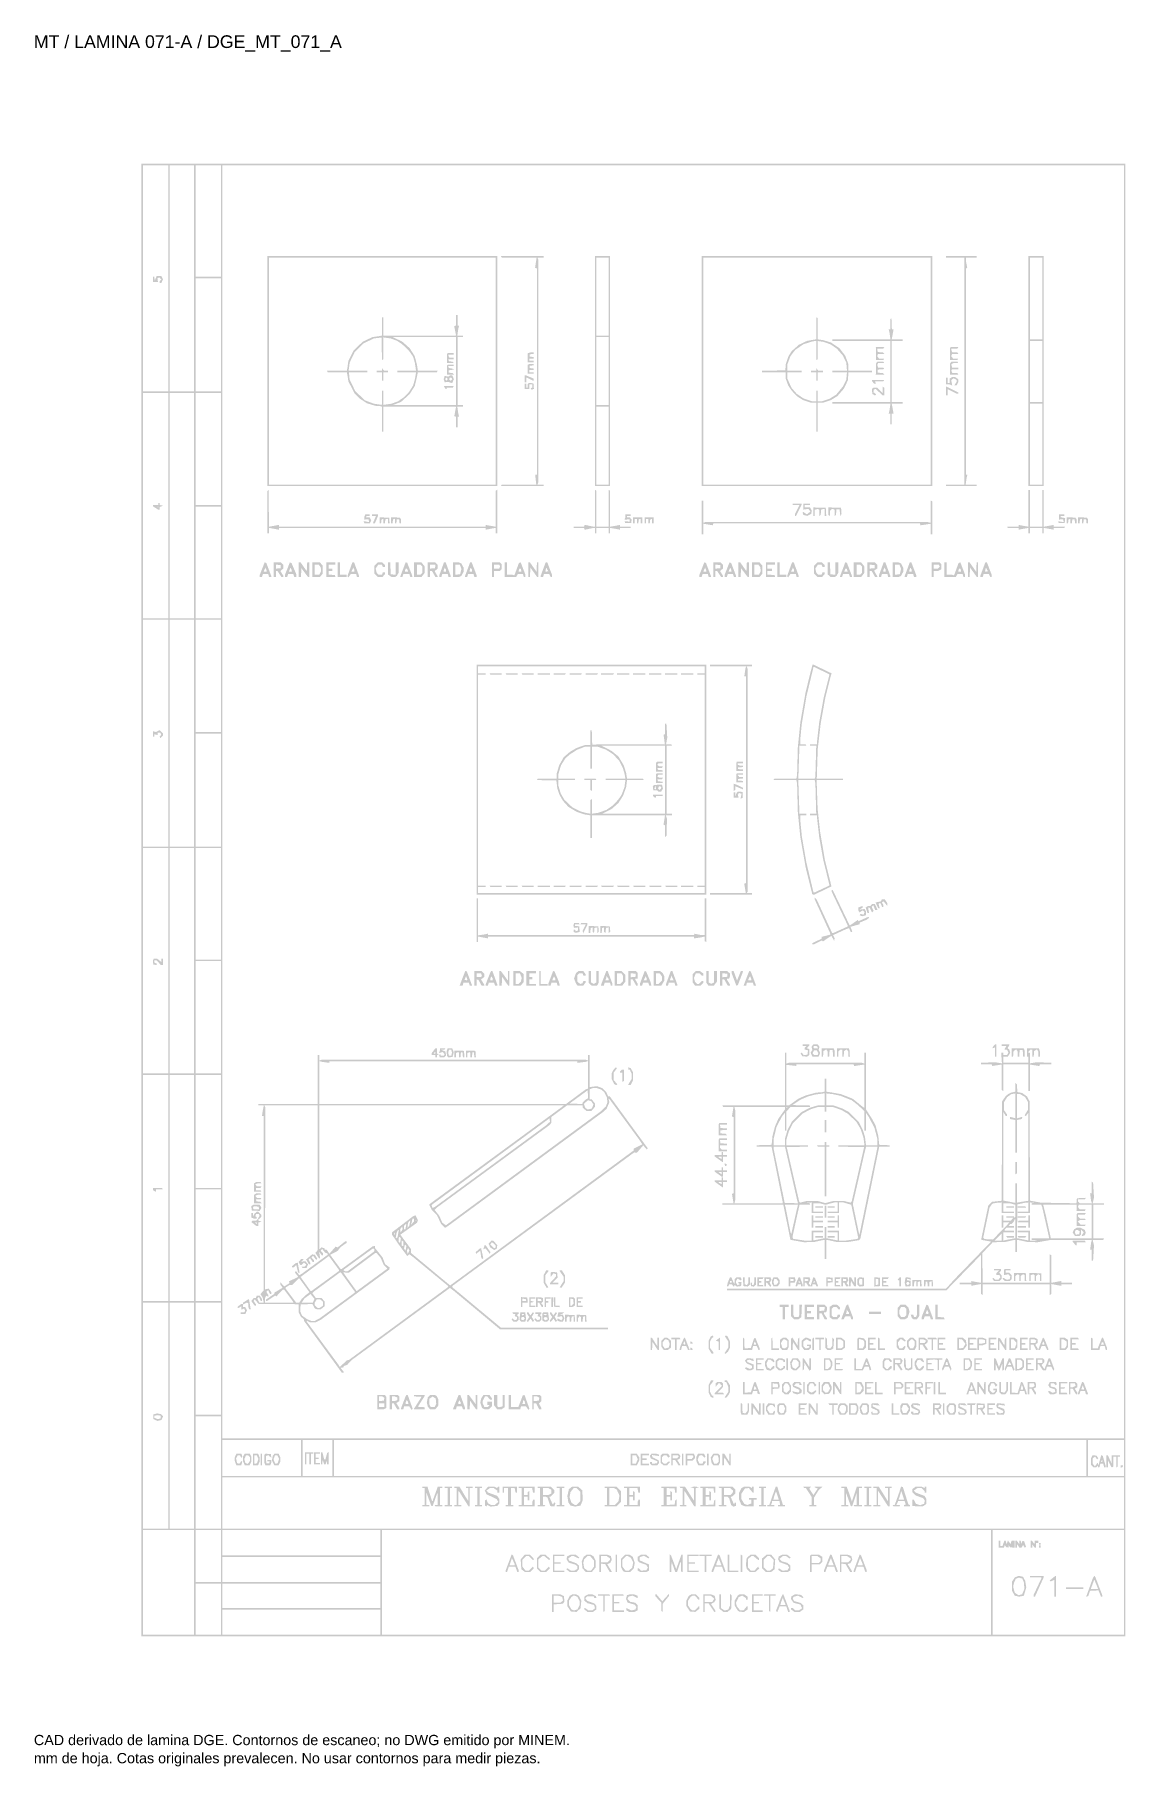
# Model space of a CAD drawing. Header units: millimetres. Extents: x 12 to 193, y 4 to 291.
import ezdxf

# ---------------------------------------------------------------- set-up
doc = ezdxf.new("R2010")
doc.units = ezdxf.units.MM
doc.layers.add('DGE_DATOS', color=7, linetype='Continuous', lineweight=0)
doc.layers.add('DGE_RELLENO', color=7, linetype='Continuous', lineweight=0)
doc.styles.add('DGE_ARIAL', font='arial.ttf')

msp = doc.modelspace()

# ---------------------------------------------------------------- texts
at = {"layer": 'DGE_DATOS', "style": 'DGE_ARIAL'}
for s, height, p in [('MT / LAMINA 071-A / DGE_MT_071_A', 2.1, (12, 289.0389)), ('CAD derivado de lamina DGE. Contornos de escaneo; no DWG emitido por MINEM.', 1.7, (12, 8)), ('mm de hoja. Cotas originales prevalecen. No usar contornos para medir piezas.', 1.7, (12, 5))]:
    msp.add_text(s, height=height, dxfattribs=at).set_placement(p)

# ---------------------------------------------------------------- hatches: boundary and pattern name
at = {"layer": 'DGE_RELLENO'}
h = msp.add_hatch(color=7, dxfattribs=at)
h.paths.add_polyline_path([(29.8314, 147.9487), (29.8314, 26.0275), (111.347, 26.0275), (192.8625, 26.0275), (192.8625, 147.9487), (192.8625, 269.87), (111.347, 269.87), (29.8314, 269.87)], flags=0)
h.paths.add_polyline_path([(34.2582, 250.8988), (34.2582, 232.1806), (32.1713, 232.1806), (30.0844, 232.1806), (30.0844, 250.8988), (30.0844, 269.617), (32.1713, 269.617), (34.2582, 269.617)], flags=0)
h.paths.add_polyline_path([(38.5585, 250.8988), (38.5585, 232.1806), (36.5348, 232.1806), (34.5112, 232.1806), (34.5112, 250.8988), (34.5112, 269.617), (36.5348, 269.617), (38.5585, 269.617)], flags=0)
h.paths.add_polyline_path([(42.9852, 260.3844), (42.9852, 251.1518), (40.8983, 251.1518), (38.8114, 251.1518), (38.8114, 260.3844), (38.8114, 269.617), (40.8983, 269.617), (42.9852, 269.617)], flags=0)
h.paths.add_polyline_path([(192.6096, 164.2007), (192.6096, 58.7843), (117.9239, 58.7843), (43.2382, 58.7843), (43.2382, 164.2007), (43.2382, 269.617), (117.9239, 269.617), (192.6096, 269.617)], flags=0)
h.paths.add_polyline_path([(42.9852, 241.5397), (42.9852, 232.1806), (40.8983, 232.1806), (38.8114, 232.1806), (38.8114, 241.5397), (38.8114, 250.8988), (40.8983, 250.8988), (42.9852, 250.8988)], flags=0)
h.paths.add_polyline_path([(34.2582, 213.2727), (34.2582, 194.6178), (32.1713, 194.6178), (30.0844, 194.6178), (30.0844, 213.2727), (30.0844, 231.9277), (32.1713, 231.9277), (34.2582, 231.9277)], flags=0)
h.paths.add_polyline_path([(38.5585, 213.2727), (38.5585, 194.6178), (36.5348, 194.6178), (34.5112, 194.6178), (34.5112, 213.2727), (34.5112, 231.9277), (36.5348, 231.9277), (38.5585, 231.9277)], flags=0)
h.paths.add_polyline_path([(42.9852, 222.6318), (42.9852, 213.336), (40.8983, 213.336), (38.8114, 213.336), (38.8114, 222.6318), (38.8114, 231.9277), (40.8983, 231.9277), (42.9852, 231.9277)], flags=0)
h.paths.add_polyline_path([(42.9852, 203.8504), (42.9852, 194.6178), (40.8983, 194.6178), (38.8114, 194.6178), (38.8114, 203.8504), (38.8114, 213.083), (40.8983, 213.083), (42.9852, 213.083)], flags=0)
h.paths.add_polyline_path([(34.2582, 175.5834), (34.2582, 156.8019), (32.1713, 156.8019), (30.0844, 156.8019), (30.0844, 175.5834), (30.0844, 194.3648), (32.1713, 194.3648), (34.2582, 194.3648)], flags=0)
h.paths.add_polyline_path([(38.5585, 175.5834), (38.5585, 156.8019), (36.5348, 156.8019), (34.5112, 156.8019), (34.5112, 175.5834), (34.5112, 194.3648), (36.5348, 194.3648), (38.5585, 194.3648)], flags=0)
h.paths.add_polyline_path([(42.9852, 185.0689), (42.9852, 175.7731), (40.8983, 175.7731), (38.8114, 175.7731), (38.8114, 185.0689), (38.8114, 194.3648), (40.8983, 194.3648), (42.9852, 194.3648)], flags=0)
h.paths.add_polyline_path([(42.9852, 166.161), (42.9852, 156.8019), (40.8983, 156.8019), (38.8114, 156.8019), (38.8114, 166.161), (38.8114, 175.5201), (40.8983, 175.5201), (42.9852, 175.5201)], flags=0)
h.paths.add_polyline_path([(34.2582, 137.894), (34.2582, 119.2391), (32.1713, 119.2391), (30.0844, 119.2391), (30.0844, 137.894), (30.0844, 156.549), (32.1713, 156.549), (34.2582, 156.549)], flags=0)
h.paths.add_polyline_path([(38.5585, 137.894), (38.5585, 119.2391), (36.5348, 119.2391), (34.5112, 119.2391), (34.5112, 137.894), (34.5112, 156.549), (36.5348, 156.549), (38.5585, 156.549)], flags=0)
h.paths.add_polyline_path([(42.9852, 147.3164), (42.9852, 138.0837), (40.8983, 138.0837), (38.8114, 138.0837), (38.8114, 147.3164), (38.8114, 156.549), (40.8983, 156.549), (42.9852, 156.549)], flags=0)
h.paths.add_polyline_path([(42.9852, 128.5349), (42.9852, 119.2391), (40.8983, 119.2391), (38.8114, 119.2391), (38.8114, 128.5349), (38.8114, 137.8308), (40.8983, 137.8308), (42.9852, 137.8308)], flags=0)
h.paths.add_polyline_path([(34.2582, 100.2679), (34.2582, 81.5497), (32.1713, 81.5497), (30.0844, 81.5497), (30.0844, 100.2679), (30.0844, 118.9861), (32.1713, 118.9861), (34.2582, 118.9861)], flags=0)
h.paths.add_polyline_path([(38.5585, 100.2679), (38.5585, 81.5497), (36.5348, 81.5497), (34.5112, 81.5497), (34.5112, 100.2679), (34.5112, 118.9861), (36.5348, 118.9861), (38.5585, 118.9861)], flags=0)
h.paths.add_polyline_path([(42.9852, 109.627), (42.9852, 100.2679), (40.8983, 100.2679), (38.8114, 100.2679), (38.8114, 109.627), (38.8114, 118.9861), (40.8983, 118.9861), (42.9852, 118.9861)], flags=0)
h.paths.add_polyline_path([(42.9852, 90.7823), (42.9852, 81.5497), (40.8983, 81.5497), (38.8114, 81.5497), (38.8114, 90.7823), (38.8114, 100.015), (40.8983, 100.015), (42.9852, 100.015)], flags=0)
h.paths.add_polyline_path([(34.2582, 62.5786), (34.2582, 43.8604), (32.1713, 43.8604), (30.0844, 43.8604), (30.0844, 62.5786), (30.0844, 81.2968), (32.1713, 81.2968), (34.2582, 81.2968)], flags=0)
h.paths.add_polyline_path([(38.5585, 62.5786), (38.5585, 43.8604), (36.5348, 43.8604), (34.5112, 43.8604), (34.5112, 62.5786), (34.5112, 81.2968), (36.5348, 81.2968), (38.5585, 81.2968)], flags=0)
h.paths.add_polyline_path([(42.9852, 72.0009), (42.9852, 62.705), (40.8983, 62.705), (38.8114, 62.705), (38.8114, 72.0009), (38.8114, 81.2968), (40.8983, 81.2968), (42.9852, 81.2968)], flags=0)
h.paths.add_polyline_path([(42.9852, 53.1562), (42.9852, 43.8604), (40.8983, 43.8604), (38.8114, 43.8604), (38.8114, 53.1562), (38.8114, 62.4521), (40.8983, 62.4521), (42.9852, 62.4521)], flags=0)
h.paths.add_polyline_path([(56.2655, 55.5592), (56.2655, 52.5871), (49.7518, 52.5871), (43.2382, 52.5871), (43.2382, 55.5592), (43.2382, 58.5314), (49.7518, 58.5314), (56.2655, 58.5314)], flags=0)
h.paths.add_polyline_path([(61.4511, 55.5592), (61.4511, 52.5871), (58.9848, 52.5871), (56.5185, 52.5871), (56.5185, 55.5592), (56.5185, 58.5314), (58.9848, 58.5314), (61.4511, 58.5314)], flags=0)
h.paths.add_polyline_path([(186.4121, 55.5592), (186.4121, 52.5871), (124.0581, 52.5871), (61.7041, 52.5871), (61.7041, 55.5592), (61.7041, 58.5314), (124.0581, 58.5314), (186.4121, 58.5314)], flags=0)
h.paths.add_polyline_path([(192.6096, 55.5592), (192.6096, 52.5871), (189.6373, 52.5871), (186.6651, 52.5871), (186.6651, 55.5592), (186.6651, 58.5314), (189.6373, 58.5314), (192.6096, 58.5314)], flags=0)
h.paths.add_polyline_path([(192.6096, 48.0973), (192.6096, 43.8604), (117.9239, 43.8604), (43.2382, 43.8604), (43.2382, 48.0973), (43.2382, 52.3341), (117.9239, 52.3341), (192.6096, 52.3341)], flags=0)
h.paths.add_polyline_path([(38.5585, 34.9439), (38.5585, 26.2804), (34.3214, 26.2804), (30.0844, 26.2804), (30.0844, 34.9439), (30.0844, 43.6074), (34.3214, 43.6074), (38.5585, 43.6074)], flags=0)
h.paths.add_polyline_path([(42.9852, 39.3073), (42.9852, 35.0072), (40.8983, 35.0072), (38.8114, 35.0072), (38.8114, 39.3073), (38.8114, 43.6074), (40.8983, 43.6074), (42.9852, 43.6074)], flags=0)
h.paths.add_polyline_path([(69.4193, 41.5206), (69.4193, 39.4338), (56.3287, 39.4338), (43.2382, 39.4338), (43.2382, 41.5206), (43.2382, 43.6074), (56.3287, 43.6074), (69.4193, 43.6074)], flags=0)
h.paths.add_polyline_path([(170.6023, 34.9439), (170.6023, 26.2804), (120.1373, 26.2804), (69.6722, 26.2804), (69.6722, 34.9439), (69.6722, 43.6074), (120.1373, 43.6074), (170.6023, 43.6074)], flags=0)
h.paths.add_polyline_path([(192.6096, 34.9439), (192.6096, 26.2804), (181.7324, 26.2804), (170.8552, 26.2804), (170.8552, 34.9439), (170.8552, 43.6074), (181.7324, 43.6074), (192.6096, 43.6074)], flags=0)
h.paths.add_polyline_path([(69.4193, 37.094), (69.4193, 35.0072), (56.3287, 35.0072), (43.2382, 35.0072), (43.2382, 37.094), (43.2382, 39.1808), (56.3287, 39.1808), (69.4193, 39.1808)], flags=0)
h.paths.add_polyline_path([(42.9852, 30.5173), (42.9852, 26.2804), (40.8983, 26.2804), (38.8114, 26.2804), (38.8114, 30.5173), (38.8114, 34.7542), (40.8983, 34.7542), (42.9852, 34.7542)], flags=0)
h.paths.add_polyline_path([(69.4193, 32.7306), (69.4193, 30.707), (56.3287, 30.707), (43.2382, 30.707), (43.2382, 32.7306), (43.2382, 34.7542), (56.3287, 34.7542), (69.4193, 34.7542)], flags=0)
h.paths.add_polyline_path([(69.4193, 28.3673), (69.4193, 26.2804), (56.3287, 26.2804), (43.2382, 26.2804), (43.2382, 28.3673), (43.2382, 30.4541), (56.3287, 30.4541), (69.4193, 30.4541)], flags=0)
h.paths.add_polyline_path([(32.1701, 250.8672), (31.9915, 250.4562), (31.9865, 250.804), (31.9816, 251.1518), (31.8551, 251.1518), (31.7286, 251.1518), (31.7286, 250.7091), (31.7286, 250.2665), (32.1538, 250.2665), (32.5789, 250.2665), (32.5213, 250.5678), (32.4637, 250.8692), (32.6076, 250.9581), (32.7515, 251.0471), (32.9411, 250.8898), (33.1306, 250.7325), (32.9988, 250.6007), (32.8669, 250.4688), (32.8669, 250.3044), (32.8669, 250.14), (32.9961, 250.14), (33.1253, 250.14), (33.2621, 250.4402), (33.3989, 250.7404), (33.2549, 251.0093), (33.111, 251.2783), (32.7299, 251.2783), (32.3488, 251.2783)], flags=0)
h.paths.add_polyline_path([(50.7004, 235.5322), (50.7004, 216.4978), (69.7355, 216.4978), (88.7705, 216.4978), (88.7705, 235.5322), (88.7705, 254.5666), (69.7355, 254.5666), (50.7004, 254.5666)], flags=0)
h.paths.add_polyline_path([(88.5176, 235.5322), (88.5176, 216.7508), (69.7355, 216.7508), (50.9534, 216.7508), (50.9534, 235.5322), (50.9534, 254.3136), (69.7355, 254.3136), (88.5176, 254.3136)], flags=0)
h.paths.add_polyline_path([(89.4662, 254.4401), (89.5443, 254.3136), (92.4214, 254.3136), (95.2984, 254.3136), (95.172, 253.4681), (95.0456, 252.6225), (95.1965, 252.5722), (95.3474, 252.5219), (95.3474, 235.4584), (95.3474, 218.3949), (95.2062, 218.3949), (95.065, 218.3949), (95.153, 217.5728), (95.2411, 216.7508), (92.3927, 216.7508), (89.5443, 216.7508), (89.4662, 216.6243), (89.388, 216.4978), (92.9369, 216.4978), (96.4857, 216.4978), (96.4857, 216.6243), (96.4857, 216.7508), (95.9663, 216.7508), (95.4468, 216.7508), (95.5266, 216.9587), (95.6064, 217.1666), (95.6064, 235.5324), (95.6063, 253.8981), (95.5266, 254.1059), (95.4468, 254.3136), (95.9663, 254.3136), (96.4857, 254.3136), (96.4857, 254.4401), (96.4857, 254.5666), (92.9369, 254.5666), (89.388, 254.5666)], flags=0)
h.paths.add_polyline_path([(104.9598, 235.5322), (104.9598, 216.4978), (106.2246, 216.4978), (107.4894, 216.4978), (107.4894, 235.5322), (107.4894, 254.5666), (106.2246, 254.5666), (104.9598, 254.5666)], flags=0)
h.paths.add_polyline_path([(107.2364, 247.8634), (107.2364, 241.4133), (106.2246, 241.4133), (105.2128, 241.4133), (105.2128, 247.8634), (105.2128, 254.3136), (106.2246, 254.3136), (107.2364, 254.3136)], flags=0)
h.paths.add_polyline_path([(107.2364, 235.5322), (107.2364, 229.9041), (106.2246, 229.9041), (105.2128, 229.9041), (105.2128, 235.5322), (105.2128, 241.1603), (106.2246, 241.1603), (107.2364, 241.1603)], flags=0)
h.paths.add_polyline_path([(107.2364, 223.201), (107.2364, 216.7508), (106.2246, 216.7508), (105.2128, 216.7508), (105.2128, 223.201), (105.2128, 229.6511), (106.2246, 229.6511), (107.2364, 229.6511)], flags=0)
h.paths.add_polyline_path([(122.6668, 235.5322), (122.6668, 216.4978), (141.7651, 216.4978), (160.8634, 216.4978), (160.8634, 235.5322), (160.8634, 254.5666), (141.7651, 254.5666), (122.6668, 254.5666)], flags=0)
h.paths.add_polyline_path([(160.6105, 235.5322), (160.6105, 216.7508), (141.7651, 216.7508), (122.9198, 216.7508), (122.9198, 235.5322), (122.9198, 254.3136), (141.7651, 254.3136), (160.6105, 254.3136)], flags=0)
h.paths.add_polyline_path([(163.14, 254.4401), (163.14, 254.3136), (164.6536, 254.3136), (166.1672, 254.3136), (166.1672, 235.5322), (166.1671, 216.7508), (164.6536, 216.7508), (163.14, 216.7508), (163.14, 216.6243), (163.14, 216.4978), (165.6696, 216.4978), (168.1992, 216.4978), (168.1992, 216.6243), (168.1992, 216.7508), (167.2995, 216.7508), (166.3998, 216.7508), (166.4846, 217.3515), (166.5694, 217.9523), (166.6339, 218.1736), (166.6985, 218.3949), (166.5635, 218.3949), (166.4285, 218.3949), (166.4285, 235.4584), (166.4285, 252.5219), (166.5448, 252.5641), (166.6611, 252.6062), (166.5503, 253.1754), (166.4395, 253.7445), (166.434, 254.0291), (166.4285, 254.3136), (167.3138, 254.3136), (168.1992, 254.3136), (168.1992, 254.4401), (168.1992, 254.5666), (165.6696, 254.5666), (163.14, 254.5666)], flags=0)
h.paths.add_polyline_path([(176.7997, 235.5322), (176.7997, 216.4978), (178.0645, 216.4978), (179.3293, 216.4978), (179.3293, 235.5322), (179.3293, 254.5666), (178.0645, 254.5666), (176.7997, 254.5666)], flags=0)
h.paths.add_polyline_path([(179.0764, 247.5473), (179.0764, 240.7809), (178.0645, 240.7809), (177.0527, 240.7809), (177.0527, 247.5473), (177.0527, 254.3136), (178.0645, 254.3136), (179.0764, 254.3136)], flags=0)
h.paths.add_polyline_path([(179.0764, 235.469), (179.0764, 230.41), (178.0645, 230.41), (177.0527, 230.41), (177.0527, 235.469), (177.0527, 240.5279), (178.0645, 240.5279), (179.0764, 240.5279)], flags=0)
h.paths.add_polyline_path([(179.0764, 223.4539), (179.0764, 216.7508), (178.0645, 216.7508), (177.0527, 216.7508), (177.0527, 223.4539), (177.0527, 230.157), (178.0645, 230.157), (179.0764, 230.157)], flags=0)
h.paths.add_polyline_path([(163.8495, 239.412), (163.7852, 239.308), (163.797, 238.337), (163.8088, 237.3661), (164.4156, 237.3661), (165.0223, 237.3661), (165.1005, 237.4926), (165.1786, 237.619), (164.744, 237.619), (164.3093, 237.619), (164.1532, 237.8071), (163.9971, 237.9952), (164.0705, 238.1866), (164.1439, 238.3779), (164.6613, 238.3779), (165.1786, 238.3779), (165.1005, 238.5043), (165.0223, 238.6308), (164.6006, 238.6308), (164.1789, 238.6308), (164.1022, 238.8309), (164.0254, 239.0309), (164.0254, 239.1471), (164.0254, 239.2632), (164.5238, 239.2632), (165.0223, 239.2632), (165.1005, 239.3897), (165.1786, 239.5161), (164.5462, 239.5161), (163.9138, 239.5161)], flags=0)
h.paths.add_polyline_path([(93.9878, 238.5471), (93.8297, 238.4833), (93.8297, 237.735), (93.8297, 236.9867), (94.3356, 236.9867), (94.8415, 236.9867), (94.8415, 237.1131), (94.8415, 237.2396), (94.4621, 237.2396), (94.0826, 237.2396), (94.0826, 237.4293), (94.0826, 237.619), (94.4621, 237.619), (94.8415, 237.619), (94.8415, 237.7371), (94.8415, 237.8552), (94.4937, 237.8952), (94.1459, 237.9352), (94.1459, 238.1249), (94.1459, 238.3146), (94.4937, 238.3547), (94.8415, 238.3947), (94.8415, 238.5128), (94.8415, 238.6308), (94.4937, 238.6208), (94.1459, 238.6109)], flags=0)
h.paths.add_polyline_path([(163.9307, 236.955), (163.8051, 236.7969), (163.7915, 235.88), (163.7779, 234.9631), (164.4782, 234.9631), (165.1786, 234.9631), (165.1005, 235.0895), (165.0223, 235.216), (164.6006, 235.216), (164.1789, 235.216), (164.1018, 235.4171), (164.0246, 235.6183), (164.0957, 235.7333), (164.1668, 235.8484), (164.6652, 235.8484), (165.1637, 235.8484), (165.1637, 235.9749), (165.1637, 236.1013), (164.6663, 236.1013), (164.1689, 236.1013), (164.0836, 236.3701), (163.9983, 236.6388), (164.17, 236.7476), (164.3416, 236.8563), (164.7601, 236.8582), (165.1786, 236.8602), (165.1005, 236.9867), (165.0223, 237.1131), (164.5393, 237.1131), (164.0564, 237.1131)], flags=0)
h.paths.add_polyline_path([(93.9878, 236.6499), (93.8297, 236.5862), (93.8297, 235.8378), (93.8297, 235.0895), (94.3356, 235.0895), (94.8415, 235.0895), (94.8415, 235.216), (94.8415, 235.3425), (94.4621, 235.3425), (94.0826, 235.3425), (94.0826, 235.5322), (94.0826, 235.7219), (94.4621, 235.7219), (94.8415, 235.7219), (94.8415, 235.84), (94.8415, 235.9581), (94.4937, 235.9981), (94.1459, 236.0381), (94.1459, 236.2278), (94.1459, 236.4175), (94.4937, 236.4575), (94.8415, 236.4976), (94.8415, 236.6156), (94.8415, 236.7337), (94.4937, 236.7237), (94.1459, 236.7137)], flags=0)
h.paths.add_polyline_path([(93.3238, 234.2675), (93.3238, 233.6983), (93.4503, 233.6983), (93.5767, 233.6983), (93.5767, 234.0777), (93.5767, 234.4572), (93.645, 234.4572), (93.7133, 234.4572), (94.2091, 234.2042), (94.705, 233.9513), (94.7732, 233.9513), (94.8415, 233.9513), (94.8415, 234.1177), (94.8415, 234.2842), (94.1751, 234.5604), (93.5086, 234.8366), (93.4162, 234.8366), (93.3238, 234.8366)], flags=0)
h.paths.add_polyline_path([(163.9938, 234.447), (163.7724, 234.3181), (163.7724, 233.945), (163.7724, 233.5719), (163.5827, 233.5719), (163.393, 233.5719), (163.393, 234.0145), (163.393, 234.4572), (163.2665, 234.4572), (163.14, 234.4572), (163.14, 233.888), (163.14, 233.3189), (163.4459, 233.3189), (163.7517, 233.3189), (163.9607, 233.2387), (164.1697, 233.1585), (164.0879, 233.5946), (164.0061, 234.0307), (164.1974, 234.1895), (164.3887, 234.3482), (164.6497, 234.2085), (164.9107, 234.0688), (164.9107, 233.9117), (164.9107, 233.7546), (164.7139, 233.4735), (164.517, 233.1924), (164.7094, 233.1924), (164.9018, 233.1924), (165.0328, 233.4371), (165.1637, 233.6817), (165.1637, 233.9358), (165.1637, 234.1899), (164.8826, 234.3868), (164.6015, 234.5836), (164.4083, 234.5798), (164.2151, 234.576)], flags=0)
h.paths.add_polyline_path([(93.92, 233.4935), (93.8297, 233.4032), (93.8297, 233.1081), (93.8297, 232.813), (93.7032, 232.813), (93.5767, 232.813), (93.5767, 233.1292), (93.5767, 233.4454), (93.4503, 233.4454), (93.3238, 233.4454), (93.3238, 233.0027), (93.3238, 232.5601), (93.7032, 232.5601), (94.0826, 232.5601), (94.0826, 232.9395), (94.0826, 233.3189), (94.3356, 233.3189), (94.5886, 233.3189), (94.5886, 233.0734), (94.5886, 232.8279), (94.46, 232.7485), (94.3315, 232.6691), (94.4008, 232.5568), (94.4702, 232.4446), (94.6625, 232.5184), (94.8549, 232.5922), (94.8166, 233.0504), (94.7783, 233.5086), (94.3943, 233.5462), (94.0103, 233.5838)], flags=0)
h.paths.add_polyline_path([(163.14, 232.2439), (163.14, 231.5483), (163.2665, 231.5483), (163.393, 231.5483), (163.393, 232.056), (163.393, 232.5637), (164.1483, 232.1825), (164.9035, 231.8012), (165.0336, 231.8012), (165.1637, 231.8012), (165.1637, 231.9), (165.1637, 231.9987), (164.213, 232.4691), (163.2623, 232.9395), (163.2012, 232.9395), (163.14, 232.9395)], flags=0)
h.paths.add_polyline_path([(50.7953, 215.7918), (50.7004, 215.6968), (50.7004, 212.1766), (50.7004, 208.6564), (50.8269, 208.6564), (50.9534, 208.6564), (50.9534, 209.1131), (50.9534, 209.5699), (51.4277, 209.4882), (51.902, 209.4066), (52.2498, 209.3376), (52.5976, 209.2687), (52.5976, 209.4052), (52.5976, 209.5417), (69.7355, 209.5417), (86.8734, 209.5417), (86.8734, 209.4052), (86.8734, 209.2687), (87.2212, 209.3376), (87.569, 209.4066), (88.0433, 209.4882), (88.5176, 209.5699), (88.5176, 209.1131), (88.5176, 208.6564), (88.6441, 208.6564), (88.7705, 208.6564), (88.7705, 212.2684), (88.7705, 215.8804), (88.6441, 215.8022), (88.5176, 215.724), (88.5176, 212.7453), (88.5176, 209.7665), (88.0433, 209.8482), (87.569, 209.9298), (87.2212, 209.9988), (86.8734, 210.0677), (86.8734, 209.9312), (86.8734, 209.7947), (69.7355, 209.7947), (52.5976, 209.7947), (52.5976, 209.9312), (52.5976, 210.0677), (52.2498, 209.9988), (51.902, 209.9298), (51.43, 209.8486), (50.958, 209.7674), (50.9241, 212.8271), (50.8902, 215.8868)], flags=0)
h.paths.add_polyline_path([(104.9598, 212.8375), (104.9598, 209.7947), (104.7763, 209.7947), (104.5928, 209.7947), (103.928, 209.9373), (103.2631, 210.0798), (103.2156, 209.9373), (103.168, 209.7947), (102.2932, 209.7947), (101.4184, 209.7947), (101.4184, 209.6682), (101.4184, 209.5417), (102.2932, 209.5417), (103.168, 209.5417), (103.2156, 209.3991), (103.2631, 209.2566), (103.928, 209.3991), (104.5928, 209.5417), (104.7763, 209.5417), (104.9598, 209.5417), (104.9598, 209.0991), (104.9598, 208.6564), (105.0863, 208.6564), (105.2128, 208.6564), (105.2128, 209.0991), (105.2128, 209.5417), (106.2246, 209.5417), (107.2364, 209.5417), (107.2364, 209.0991), (107.2364, 208.6564), (107.3629, 208.6564), (107.4894, 208.6564), (107.4894, 209.1131), (107.4894, 209.5699), (107.9637, 209.4882), (108.438, 209.4066), (108.7858, 209.3376), (109.1336, 209.2687), (109.1336, 209.4052), (109.1336, 209.5417), (110.019, 209.5417), (110.9043, 209.5417), (110.9043, 209.6682), (110.9043, 209.7947), (110.019, 209.7947), (109.1336, 209.7947), (109.1336, 209.9312), (109.1336, 210.0677), (108.7858, 209.9988), (108.438, 209.9298), (107.9637, 209.8482), (107.4894, 209.7665), (107.4894, 212.7453), (107.4894, 215.724), (107.3629, 215.8022), (107.2364, 215.8804), (107.2364, 212.8375), (107.2364, 209.7947), (106.2246, 209.7947), (105.2128, 209.7947), (105.2128, 212.7594), (105.2128, 215.724), (105.0863, 215.8022), (104.9598, 215.8804)], flags=0)
h.paths.add_polyline_path([(176.7997, 212.816), (176.7997, 209.7665), (176.3254, 209.8482), (175.8512, 209.9298), (175.5033, 209.9988), (175.1555, 210.0677), (175.1555, 209.9312), (175.1555, 209.7947), (174.1995, 209.7947), (173.2434, 209.7947), (173.3216, 209.6682), (173.3997, 209.5417), (174.2776, 209.5417), (175.1555, 209.5417), (175.1555, 209.4052), (175.1555, 209.2687), (175.5033, 209.3376), (175.8512, 209.4066), (176.3254, 209.4882), (176.7997, 209.5699), (176.7997, 209.1131), (176.7997, 208.6564), (176.9262, 208.6564), (177.0527, 208.6564), (177.0527, 209.0991), (177.0527, 209.5417), (178.0645, 209.5417), (179.0764, 209.5417), (179.0764, 209.0991), (179.0764, 208.6564), (179.2028, 208.6564), (179.3293, 208.6564), (179.3293, 209.1131), (179.3293, 209.5699), (179.8036, 209.4882), (180.2779, 209.4066), (180.6257, 209.3376), (180.9735, 209.2687), (180.9735, 209.4052), (180.9735, 209.5417), (181.8514, 209.5417), (182.7293, 209.5417), (182.8075, 209.6682), (182.8857, 209.7947), (181.9296, 209.7947), (180.9735, 209.7947), (180.9735, 209.9312), (180.9735, 210.0677), (180.6257, 209.9988), (180.2779, 209.9298), (179.8036, 209.8482), (179.3293, 209.7665), (179.3293, 212.816), (179.3293, 215.8654), (179.2028, 215.8654), (179.0764, 215.8654), (179.0764, 212.8301), (179.0764, 209.7947), (178.0645, 209.7947), (177.0527, 209.7947), (177.0527, 212.8301), (177.0527, 215.8654), (176.9262, 215.8654), (176.7997, 215.8654)], flags=0)
h.paths.add_polyline_path([(122.6668, 211.3124), (122.6668, 208.5299), (122.7933, 208.5299), (122.9198, 208.5299), (122.9198, 209.3935), (122.9198, 210.2572), (123.7032, 210.131), (124.4865, 210.0048), (124.5358, 210.1527), (124.5851, 210.3006), (141.7019, 210.3006), (158.8187, 210.3006), (158.869, 210.1497), (158.9193, 209.9988), (159.7649, 210.1252), (160.6105, 210.2515), (160.6105, 209.3907), (160.6105, 208.5299), (160.7369, 208.5299), (160.8634, 208.5299), (160.8634, 211.2417), (160.8634, 213.9534), (160.7369, 214.0316), (160.6105, 214.1097), (160.6105, 212.2547), (160.6105, 210.3996), (160.2902, 210.48), (159.97, 210.5604), (141.6506, 210.5591), (123.3311, 210.5578), (123.1255, 210.4789), (122.9198, 210.4), (122.9198, 212.2474), (122.9198, 214.0948), (122.7933, 214.0948), (122.6668, 214.0948)], flags=0)
h.paths.add_polyline_path([(137.7178, 213.4624), (137.7178, 213.336), (138.2888, 213.336), (138.8598, 213.336), (138.4785, 212.5807), (138.0972, 211.8255), (138.0972, 211.6954), (138.0972, 211.5653), (138.196, 211.5653), (138.2947, 211.5653), (138.7651, 212.516), (139.2356, 213.4666), (139.2356, 213.5278), (139.2356, 213.5889), (138.4767, 213.5889), (137.7178, 213.5889)], flags=0)
h.paths.add_polyline_path([(139.4885, 213.091), (139.4885, 212.593), (139.9054, 212.6607), (140.3224, 212.7283), (140.5021, 212.5117), (140.6819, 212.2952), (140.3837, 212.0538), (140.0856, 211.8123), (139.7761, 212.0151), (139.4666, 212.2179), (139.4113, 212.1627), (139.3561, 212.1074), (139.4315, 211.911), (139.5068, 211.7146), (139.82, 211.636), (140.1332, 211.5574), (140.4749, 211.7206), (140.8165, 211.8839), (140.8561, 212.1607), (140.8957, 212.4376), (140.7568, 212.6971), (140.6179, 212.9565), (140.1797, 212.9565), (139.7415, 212.9565), (139.7415, 213.1462), (139.7415, 213.336), (140.1841, 213.336), (140.6268, 213.336), (140.6268, 213.4624), (140.6268, 213.5889), (140.0577, 213.5889), (139.4885, 213.5889)], flags=0)
h.paths.add_polyline_path([(141.1327, 212.2622), (141.1327, 211.5653), (141.2592, 211.5653), (141.3857, 211.5653), (141.3857, 212.0627), (141.3857, 212.5601), (141.6375, 212.64), (141.8893, 212.7199), (142.017, 212.641), (142.1446, 212.5622), (142.1446, 212.0385), (142.1446, 211.5147), (142.262, 211.6349), (142.3795, 211.755), (142.4201, 212.1977), (142.4608, 212.6404), (142.7453, 212.6808), (143.0299, 212.7212), (143.0299, 212.1432), (143.0299, 211.5653), (143.163, 211.5653), (143.2961, 211.5653), (143.2579, 212.2293), (143.2196, 212.8933), (142.1762, 212.9262), (141.1327, 212.9591)], flags=0)
h.paths.add_polyline_path([(143.6623, 212.3367), (143.6623, 211.7067), (143.7888, 211.6286), (143.9153, 211.5504), (143.9153, 211.985), (143.9153, 212.4197), (144.1034, 212.5758), (144.2915, 212.7319), (144.4828, 212.6585), (144.6741, 212.5851), (144.6741, 212.0499), (144.6741, 211.5147), (144.7916, 211.6349), (144.9091, 211.755), (144.9497, 212.1977), (144.9903, 212.6404), (145.2433, 212.6404), (145.4963, 212.6404), (145.567, 212.0712), (145.6377, 211.5021), (145.7335, 211.7101), (145.8293, 211.9181), (145.7893, 212.4057), (145.7492, 212.8933), (144.7058, 212.93), (143.6623, 212.9668)], flags=0)
h.paths.add_polyline_path([(66.84, 211.6182), (66.7632, 211.4182), (66.7632, 211.1834), (66.7632, 210.9486), (67.1061, 210.9724), (67.449, 210.9962), (67.498, 210.7584), (67.547, 210.5207), (67.0938, 210.6057), (66.6406, 210.6907), (66.7154, 210.4957), (66.7903, 210.3006), (67.215, 210.3006), (67.6397, 210.3006), (67.7751, 210.5535), (67.9104, 210.8065), (67.7751, 211.0594), (67.6397, 211.3124), (67.3205, 211.3124), (67.0013, 211.3124), (67.0794, 211.4388), (67.1576, 211.5653), (67.4031, 211.5653), (67.6486, 211.5653), (67.6486, 211.6918), (67.6486, 211.8183), (67.2827, 211.8183), (66.9168, 211.8183)], flags=0)
h.paths.add_polyline_path([(68.028, 211.6918), (68.028, 211.5653), (68.3578, 211.5653), (68.6875, 211.5653), (68.6222, 211.4072), (68.5569, 211.2491), (68.354, 210.7749), (68.1511, 210.3006), (68.3257, 210.3006), (68.5002, 210.3006), (68.77, 210.9498), (69.0399, 211.599), (69.0399, 211.7087), (69.0399, 211.8183), (68.5339, 211.8183), (68.028, 211.8183)], flags=0)
h.paths.add_polyline_path([(110.019, 211.5757), (110.019, 211.3331), (109.9413, 211.1306), (109.8636, 210.9281), (110.2891, 210.9621), (110.7146, 210.9962), (110.7146, 210.8065), (110.7146, 210.6168), (110.2971, 210.6361), (109.8796, 210.6555), (109.9282, 210.5096), (109.9768, 210.3638), (110.4722, 210.3638), (110.9676, 210.3638), (111.0089, 210.6553), (111.0502, 210.9469), (110.8985, 211.1296), (110.7469, 211.3124), (110.5094, 211.3124), (110.2719, 211.3124), (110.2719, 211.4388), (110.2719, 211.5653), (110.5881, 211.5653), (110.9043, 211.5653), (110.9043, 211.6918), (110.9043, 211.8183), (110.4616, 211.8183), (110.019, 211.8183)], flags=0)
h.paths.add_polyline_path([(181.8589, 211.3834), (181.8589, 210.9486), (182.2018, 210.9724), (182.5446, 210.9962), (182.5941, 210.7562), (182.6435, 210.5163), (182.1796, 210.5915), (181.7157, 210.6668), (181.7662, 210.5153), (181.8167, 210.3638), (182.3121, 210.3638), (182.8075, 210.3638), (182.8472, 210.7764), (182.887, 211.189), (182.4994, 211.2665), (182.1119, 211.344), (182.1119, 211.4547), (182.1119, 211.5653), (182.428, 211.5653), (182.7442, 211.5653), (182.7442, 211.6918), (182.7442, 211.8183), (182.3016, 211.8183), (181.8589, 211.8183)], flags=0)
h.paths.add_polyline_path([(69.2928, 210.8125), (69.2928, 210.3006), (69.4109, 210.3006), (69.529, 210.3006), (69.569, 210.6386), (69.609, 210.9767), (69.7671, 211.0286), (69.9252, 211.0805), (69.9252, 210.6905), (69.9252, 210.3006), (70.0433, 210.3006), (70.1614, 210.3006), (70.2014, 210.6473), (70.2414, 210.994), (70.4627, 211.036), (70.6841, 211.078), (70.6841, 210.6893), (70.6841, 210.3006), (70.8182, 210.3006), (70.9523, 210.3006), (70.9131, 210.7749), (70.8738, 211.2491), (70.0833, 211.2868), (69.2928, 211.3244)], flags=0)
h.paths.add_polyline_path([(71.19, 210.8017), (71.19, 210.3006), (71.3081, 210.3006), (71.4262, 210.3006), (71.4662, 210.6386), (71.5062, 210.9767), (71.6643, 211.0286), (71.8224, 211.0805), (71.8224, 210.6905), (71.8224, 210.3006), (71.9405, 210.3006), (72.0585, 210.3006), (72.0986, 210.6484), (72.1386, 210.9962), (72.3283, 210.9962), (72.518, 210.9962), (72.558, 210.6484), (72.5981, 210.3006), (72.7161, 210.3006), (72.8342, 210.3006), (72.8323, 210.6484), (72.8303, 210.9962), (72.7374, 211.1411), (72.6445, 211.2861), (71.9172, 211.2944), (71.19, 211.3028)], flags=0)
h.paths.add_polyline_path([(111.2838, 210.8065), (111.2838, 210.3006), (111.4102, 210.3006), (111.5367, 210.3006), (111.5367, 210.68), (111.5367, 211.0594), (111.7264, 211.0594), (111.9161, 211.0594), (111.9161, 210.68), (111.9161, 210.3006), (112.0342, 210.3006), (112.1523, 210.3006), (112.1923, 210.6386), (112.2323, 210.9767), (112.3904, 211.0286), (112.5485, 211.0805), (112.5485, 210.6905), (112.5485, 210.3006), (112.675, 210.3006), (112.8015, 210.3006), (112.8015, 210.8065), (112.8015, 211.3124), (112.0426, 211.3124), (111.2838, 211.3124)], flags=0)
h.paths.add_polyline_path([(113.1809, 210.8065), (113.1809, 210.3006), (113.3074, 210.3006), (113.4339, 210.3006), (113.4339, 210.68), (113.4339, 211.0594), (113.6236, 211.0594), (113.8133, 211.0594), (113.8133, 210.68), (113.8133, 210.3006), (113.9314, 210.3006), (114.0495, 210.3006), (114.0895, 210.6386), (114.1295, 210.9767), (114.2876, 211.0286), (114.4457, 211.0805), (114.4457, 210.6905), (114.4457, 210.3006), (114.5722, 210.3006), (114.6987, 210.3006), (114.6987, 210.8065), (114.6987, 211.3124), (113.9398, 211.3124), (113.1809, 211.3124)], flags=0)
h.paths.add_polyline_path([(183.1237, 210.8017), (183.1237, 210.3006), (183.2418, 210.3006), (183.3598, 210.3006), (183.3999, 210.6386), (183.4399, 210.9767), (183.598, 211.0286), (183.7561, 211.0805), (183.7561, 210.6905), (183.7561, 210.3006), (183.8742, 210.3006), (183.9922, 210.3006), (184.0323, 210.6484), (184.0723, 210.9962), (184.262, 210.9962), (184.4517, 210.9962), (184.4917, 210.6484), (184.5317, 210.3006), (184.6498, 210.3006), (184.7679, 210.3006), (184.766, 210.6484), (184.764, 210.9962), (184.6711, 211.1411), (184.5782, 211.2861), (183.8509, 211.2944), (183.1237, 211.3028)], flags=0)
h.paths.add_polyline_path([(185.0209, 210.8017), (185.0209, 210.3006), (185.1389, 210.3006), (185.257, 210.3006), (185.297, 210.6386), (185.3371, 210.9767), (185.4952, 211.0286), (185.6533, 211.0805), (185.6533, 210.6905), (185.6533, 210.3006), (185.7713, 210.3006), (185.8894, 210.3006), (185.9294, 210.6484), (185.9695, 210.9962), (186.1592, 210.9962), (186.3489, 210.9962), (186.3889, 210.6484), (186.4289, 210.3006), (186.547, 210.3006), (186.6651, 210.3006), (186.6631, 210.6484), (186.6612, 210.9962), (186.5683, 211.1411), (186.4754, 211.2861), (185.7481, 211.2944), (185.0209, 211.3028)], flags=0)
h.paths.add_polyline_path([(49.8362, 202.834), (49.4357, 201.8106), (49.4357, 201.629), (49.4357, 201.4474), (49.6168, 201.4474), (49.798, 201.4474), (49.8783, 201.7003), (49.9586, 201.9533), (50.3842, 201.9533), (50.8099, 201.9533), (50.8902, 201.7003), (50.9704, 201.4474), (51.1516, 201.4474), (51.3328, 201.4474), (51.3265, 201.5422), (51.3201, 201.6371), (50.9154, 202.7017), (50.5107, 203.7663), (50.3738, 203.8118), (50.2368, 203.8574)], flags=0)
h.paths.add_polyline_path([(50.5651, 202.4275), (50.574, 202.3327), (50.3237, 202.3327), (50.0735, 202.3327), (50.223, 202.6609), (50.3725, 202.989), (50.4644, 202.7557), (50.5562, 202.5224)], flags=0)
h.paths.add_polyline_path([(51.7123, 202.6489), (51.7123, 201.4474), (51.902, 201.4474), (52.0917, 201.4474), (52.0917, 201.9533), (52.0917, 202.4592), (52.2164, 202.4592), (52.3411, 202.4592), (52.6759, 201.9533), (53.0107, 201.4474), (53.1836, 201.4474), (53.3565, 201.4474), (53.3565, 201.5273), (53.3565, 201.6072), (53.1047, 202.0146), (52.8529, 202.4221), (53.1047, 202.6499), (53.3565, 202.8778), (53.3565, 203.1653), (53.3565, 203.4529), (53.1577, 203.6516), (52.959, 203.8504), (52.3356, 203.8504), (51.7123, 203.8504)], flags=0)
h.paths.add_polyline_path([(52.9138, 203.1548), (52.9138, 202.9018), (52.5028, 202.8622), (52.0917, 202.8226), (52.0917, 203.1548), (52.0917, 203.487), (52.5028, 203.4474), (52.9138, 203.4077)], flags=0)
h.paths.add_polyline_path([(54.01, 202.834), (53.6094, 201.8106), (53.6094, 201.629), (53.6094, 201.4474), (53.7906, 201.4474), (53.9718, 201.4474), (54.0521, 201.7003), (54.1324, 201.9533), (54.558, 201.9533), (54.9837, 201.9533), (55.064, 201.7003), (55.1442, 201.4474), (55.3254, 201.4474), (55.5066, 201.4474), (55.4977, 201.6687), (55.4888, 201.89), (55.0866, 202.8282), (54.6845, 203.7663), (54.5476, 203.8118), (54.4106, 203.8574)], flags=0)
h.paths.add_polyline_path([(54.7389, 202.4275), (54.7478, 202.3327), (54.4975, 202.3327), (54.2473, 202.3327), (54.3968, 202.6609), (54.5463, 202.989), (54.6382, 202.7557), (54.73, 202.5224)], flags=0)
h.paths.add_polyline_path([(55.8861, 202.6489), (55.8861, 201.4474), (56.0695, 201.4474), (56.2529, 201.4474), (56.2908, 202.1661), (56.3287, 202.8848), (56.8704, 202.1661), (57.412, 201.4474), (57.5344, 201.4474), (57.6568, 201.4474), (57.6568, 202.6489), (57.6568, 203.8504), (57.4734, 203.8504), (57.29, 203.8504), (57.252, 203.1232), (57.2141, 202.3959), (56.7082, 203.1217), (56.2023, 203.8474), (56.0442, 203.8489), (55.8861, 203.8504)], flags=0)
h.paths.add_polyline_path([(58.1627, 202.6489), (58.1627, 201.4474), (58.7755, 201.4474), (59.3883, 201.4474), (59.6292, 201.7136), (59.8701, 201.9798), (59.8701, 202.6489), (59.8701, 203.3179), (59.6292, 203.5842), (59.3883, 203.8504), (58.7755, 203.8504), (58.1627, 203.8504)], flags=0)
h.paths.add_polyline_path([(59.3779, 203.2496), (59.5459, 203.0283), (59.5499, 202.6722), (59.554, 202.3161), (59.423, 202.0714), (59.2921, 201.8268), (58.9171, 201.8268), (58.5421, 201.8268), (58.5421, 202.6489), (58.5421, 203.471), (58.876, 203.471), (59.2099, 203.471)], flags=0)
h.paths.add_polyline_path([(60.4393, 202.6489), (60.4393, 201.4474), (61.2087, 201.4474), (61.9781, 201.4474), (61.9261, 201.6055), (61.8741, 201.7636), (61.3464, 201.8024), (60.8187, 201.8413), (60.8187, 202.1503), (60.8187, 202.4592), (61.1349, 202.4592), (61.4511, 202.4592), (61.4511, 202.6489), (61.4511, 202.8386), (61.1349, 202.8386), (60.8187, 202.8386), (60.8187, 203.1548), (60.8187, 203.471), (61.3879, 203.471), (61.957, 203.471), (61.957, 203.6607), (61.957, 203.8504), (61.1982, 203.8504), (60.4393, 203.8504)], flags=0)
h.paths.add_polyline_path([(62.3365, 202.6489), (62.3365, 201.4474), (63.0954, 201.4474), (63.8542, 201.4474), (63.8542, 201.6371), (63.8542, 201.8268), (63.2851, 201.8268), (62.7159, 201.8268), (62.7159, 202.8386), (62.7159, 203.8504), (62.5262, 203.8504), (62.3365, 203.8504)], flags=0)
h.paths.add_polyline_path([(64.3587, 202.708), (63.9467, 201.5657), (64.0408, 201.4749), (64.1348, 201.3841), (64.3262, 201.6687), (64.5175, 201.9533), (64.9566, 201.9533), (65.3957, 201.9533), (65.4618, 201.7003), (65.528, 201.4474), (65.7029, 201.4474), (65.8779, 201.4474), (65.8791, 201.5422), (65.8803, 201.6371), (65.4715, 202.7437), (65.0628, 203.8504), (64.9167, 203.8504), (64.7706, 203.8504)], flags=0)
h.paths.add_polyline_path([(65.1171, 202.4908), (65.119, 202.3327), (64.8688, 202.3327), (64.6185, 202.3327), (64.7642, 202.6525), (64.9099, 202.9722), (65.0125, 202.8106), (65.1151, 202.6489)], flags=0)
h.paths.add_polyline_path([(68.6825, 203.5577), (68.4075, 203.2649), (68.4075, 202.6312), (68.4075, 201.9974), (68.7002, 201.7224), (68.9929, 201.4474), (69.3762, 201.4474), (69.7595, 201.4474), (69.9688, 201.6787), (70.1782, 201.9099), (70.1782, 202.0581), (70.1782, 202.2062), (70.002, 202.2062), (69.8258, 202.2062), (69.753, 202.0165), (69.6802, 201.8268), (69.3755, 201.8268), (69.0708, 201.8268), (68.939, 201.9856), (68.8072, 202.1444), (68.7199, 202.4924), (68.6325, 202.8404), (68.8391, 203.1557), (69.0457, 203.471), (69.3629, 203.471), (69.6802, 203.471), (69.753, 203.2813), (69.8258, 203.0915), (70.002, 203.0915), (70.1782, 203.0915), (70.1782, 203.2616), (70.1782, 203.4318), (69.9469, 203.6411), (69.7156, 203.8504), (69.3365, 203.8504), (68.9575, 203.8504)], flags=0)
h.paths.add_polyline_path([(70.6841, 202.8458), (70.6841, 201.8411), (70.9652, 201.6443), (71.2463, 201.4474), (71.566, 201.4493), (71.8856, 201.4512), (72.0248, 201.5442), (72.164, 201.6371), (72.3094, 201.9133), (72.4548, 202.1896), (72.4548, 203.02), (72.4548, 203.8504), (72.2018, 203.8504), (71.9489, 203.8504), (71.9489, 202.8306), (71.9489, 201.8108), (71.5378, 201.8504), (71.1268, 201.89), (71.0898, 202.8702), (71.0529, 203.8504), (70.8685, 203.8504), (70.6841, 203.8504)], flags=0)
h.paths.add_polyline_path([(73.5094, 203.6396), (73.4257, 203.4077), (73.0667, 202.4621), (72.7077, 201.5164), (72.7077, 201.4819), (72.7077, 201.4474), (72.8889, 201.4474), (73.0701, 201.4474), (73.1504, 201.7003), (73.2307, 201.9533), (73.7196, 201.9533), (74.2084, 201.9533), (74.2887, 201.7003), (74.369, 201.4474), (74.5502, 201.4474), (74.7314, 201.4474), (74.7314, 201.4983), (74.7314, 201.5493), (74.3003, 202.6643), (73.8692, 203.7794), (73.7312, 203.8254), (73.5932, 203.8714)], flags=0)
h.paths.add_polyline_path([(73.8958, 202.6385), (73.9725, 202.4385), (73.9725, 202.3856), (73.9725, 202.3327), (73.7196, 202.3327), (73.4666, 202.3327), (73.4666, 202.3856), (73.4666, 202.4385), (73.5434, 202.6385), (73.6202, 202.8386), (73.7196, 202.8386), (73.819, 202.8386)], flags=0)
h.paths.add_polyline_path([(74.9844, 202.6489), (74.9844, 201.4474), (75.6076, 201.4474), (76.2308, 201.4474), (76.4929, 201.7806), (76.7551, 202.1139), (76.7551, 202.6489), (76.7551, 203.1839), (76.4929, 203.5171), (76.2308, 203.8504), (75.6076, 203.8504), (74.9844, 203.8504)], flags=0)
h.paths.add_polyline_path([(76.2238, 203.3192), (76.3756, 203.1674), (76.3756, 202.6489), (76.3756, 202.1303), (76.2238, 201.9786), (76.0721, 201.8268), (75.7812, 201.8268), (75.4903, 201.8268), (75.4903, 202.6489), (75.4903, 203.471), (75.7812, 203.471), (76.0721, 203.471)], flags=0)
h.paths.add_polyline_path([(77.261, 202.6489), (77.261, 201.4474), (77.4507, 201.4474), (77.6404, 201.4474), (77.6404, 201.9533), (77.6404, 202.4592), (77.7985, 202.4582), (77.9566, 202.4572), (78.245, 201.9523), (78.5333, 201.4474), (78.7193, 201.4474), (78.9052, 201.4474), (78.9052, 201.5034), (78.9052, 201.5594), (78.655, 201.9835), (78.4047, 202.4076), (78.655, 202.6219), (78.9052, 202.8361), (78.9052, 203.1445), (78.9052, 203.4529), (78.7064, 203.6516), (78.5077, 203.8504), (77.8843, 203.8504), (77.261, 203.8504)], flags=0)
h.paths.add_polyline_path([(78.5029, 203.1864), (78.4625, 202.9018), (78.0515, 202.8622), (77.6404, 202.8226), (77.6404, 203.1468), (77.6404, 203.471), (78.0919, 203.471), (78.5434, 203.471)], flags=0)
h.paths.add_polyline_path([(79.5545, 202.7625), (79.1582, 201.6746), (79.1582, 201.561), (79.1582, 201.4474), (79.3394, 201.4474), (79.5205, 201.4474), (79.6008, 201.7003), (79.6811, 201.9533), (80.1271, 201.9533), (80.5731, 201.9533), (80.6393, 201.7003), (80.7054, 201.4474), (80.8804, 201.4474), (81.0553, 201.4474), (81.0565, 201.5422), (81.0577, 201.6371), (80.649, 202.7437), (80.2402, 203.8504), (80.0955, 203.8504), (79.9508, 203.8504)], flags=0)
h.paths.add_polyline_path([(80.2945, 202.4908), (80.2965, 202.3327), (80.1067, 202.3327), (79.917, 202.3327), (79.917, 202.4488), (79.917, 202.565), (79.9979, 202.7756), (80.0787, 202.9863), (80.1856, 202.8176), (80.2926, 202.6489)], flags=0)
h.paths.add_polyline_path([(81.4348, 202.6489), (81.4348, 201.4474), (81.9303, 201.4474), (82.4259, 201.4474), (82.6307, 201.5259), (82.8354, 201.6045), (83.0204, 201.9623), (83.2055, 202.3201), (83.2055, 202.6489), (83.2055, 202.9776), (83.0204, 203.3354), (82.8354, 203.6933), (82.6307, 203.7718), (82.4259, 203.8504), (81.9303, 203.8504), (81.4348, 203.8504)], flags=0)
h.paths.add_polyline_path([(82.7092, 203.1293), (82.8391, 202.7877), (82.7337, 202.3389), (82.6283, 201.89), (82.2212, 201.8504), (81.8142, 201.8108), (81.8142, 202.6409), (81.8142, 203.471), (82.1968, 203.471), (82.5793, 203.471)], flags=0)
h.paths.add_polyline_path([(83.8681, 202.7425), (83.4557, 201.6371), (83.4571, 201.5422), (83.4584, 201.4474), (83.6334, 201.4474), (83.8084, 201.4474), (83.8745, 201.7003), (83.9407, 201.9533), (84.3867, 201.9533), (84.8327, 201.9533), (84.9129, 201.7003), (84.9932, 201.4474), (85.1744, 201.4474), (85.3556, 201.4474), (85.3556, 201.5928), (85.3556, 201.7382), (84.9544, 202.7943), (84.5533, 203.8504), (84.4169, 203.8492), (84.2805, 203.848)], flags=0)
h.paths.add_polyline_path([(84.5948, 202.4908), (84.5967, 202.3327), (84.407, 202.3327), (84.2173, 202.3327), (84.2173, 202.4488), (84.2173, 202.565), (84.2981, 202.7756), (84.379, 202.9863), (84.4859, 202.8176), (84.5929, 202.6489)], flags=0)
h.paths.add_polyline_path([(87.8852, 202.6489), (87.8852, 201.4474), (88.0749, 201.4474), (88.2646, 201.4474), (88.2646, 201.9533), (88.2646, 202.4592), (88.7452, 202.4592), (89.2259, 202.4592), (89.3776, 202.6109), (89.5294, 202.7627), (89.5294, 203.1548), (89.5294, 203.5468), (89.3776, 203.6986), (89.2259, 203.8504), (88.5555, 203.8504), (87.8852, 203.8504)], flags=0)
h.paths.add_polyline_path([(89.184, 203.3129), (89.2392, 203.1548), (89.1811, 202.9967), (89.1229, 202.8386), (88.6938, 202.8386), (88.2646, 202.8386), (88.2646, 203.1548), (88.2646, 203.471), (88.6968, 203.471), (89.1289, 203.471)], flags=0)
h.paths.add_polyline_path([(90.0353, 202.6489), (90.0353, 201.4474), (90.9795, 201.4474), (91.9236, 201.4474), (92.059, 201.7003), (92.1944, 201.9533), (92.6178, 201.9533), (93.0413, 201.9533), (93.1075, 201.7003), (93.1736, 201.4474), (93.3119, 201.4474), (93.4503, 201.4474), (93.4503, 201.6263), (93.4503, 201.8052), (93.0574, 202.8339), (92.6646, 203.8625), (92.5199, 203.8151), (92.3752, 203.7676), (91.9957, 202.7333), (91.6163, 201.699), (91.4479, 201.7629), (91.2794, 201.8268), (90.8471, 201.8268), (90.4148, 201.8268), (90.4148, 202.8386), (90.4148, 203.8504), (90.225, 203.8504), (90.0353, 203.8504)], flags=0)
h.paths.add_polyline_path([(92.728, 202.5856), (92.7942, 202.3327), (92.5531, 202.3327), (92.3119, 202.3327), (92.3119, 202.3856), (92.3119, 202.4385), (92.3887, 202.6385), (92.4655, 202.8386), (92.5637, 202.8386), (92.6619, 202.8386)], flags=0)
h.paths.add_polyline_path([(93.9562, 202.6489), (93.9562, 201.4474), (94.0766, 201.4474), (94.1971, 201.4474), (94.2347, 202.2209), (94.2724, 202.9945), (94.8318, 202.2209), (95.3913, 201.4474), (95.4958, 201.4474), (95.6004, 201.4474), (95.6004, 202.6489), (95.6004, 203.8504), (95.4799, 203.8504), (95.3595, 203.8504), (95.3218, 203.0806), (95.2842, 202.3109), (94.7423, 203.0806), (94.2004, 203.8504), (94.0783, 203.8504), (93.9562, 203.8504)], flags=0)
h.paths.add_polyline_path([(96.3895, 202.7425), (95.9771, 201.6371), (95.9785, 201.5422), (95.9798, 201.4474), (96.1814, 201.4474), (96.3829, 201.4474), (96.4491, 201.7003), (96.5152, 201.9533), (96.9387, 201.9533), (97.3622, 201.9533), (97.4976, 201.7003), (97.633, 201.4474), (97.755, 201.4474), (97.877, 201.4474), (97.877, 201.5928), (97.877, 201.7382), (97.4758, 202.7943), (97.0747, 203.8504), (96.9383, 203.8492), (96.8019, 203.848)], flags=0)
h.paths.add_polyline_path([(97.0362, 202.3531), (96.8454, 202.3103), (96.7971, 202.3587), (96.7487, 202.407), (96.8258, 202.7016), (96.9028, 202.9962), (97.0649, 202.6961), (97.227, 202.3959)], flags=0)
h.paths.add_polyline_path([(122.688, 202.834), (122.2874, 201.8106), (122.2874, 201.629), (122.2874, 201.4474), (122.4686, 201.4474), (122.6498, 201.4474), (122.7301, 201.7003), (122.8104, 201.9533), (123.236, 201.9533), (123.6616, 201.9533), (123.7419, 201.7003), (123.8222, 201.4474), (124.0034, 201.4474), (124.1846, 201.4474), (124.1782, 201.5422), (124.1719, 201.6371), (123.7672, 202.7017), (123.3625, 203.7663), (123.2255, 203.8118), (123.0886, 203.8574)], flags=0)
h.paths.add_polyline_path([(123.4168, 202.4275), (123.4257, 202.3327), (123.1755, 202.3327), (122.9252, 202.3327), (123.0748, 202.6609), (123.2243, 202.989), (123.3161, 202.7557), (123.4079, 202.5224)], flags=0)
h.paths.add_polyline_path([(124.564, 202.6489), (124.564, 201.4474), (124.7537, 201.4474), (124.9435, 201.4474), (124.9435, 201.9533), (124.9435, 202.4592), (125.0681, 202.4592), (125.1928, 202.4592), (125.5276, 201.9533), (125.8624, 201.4474), (126.0353, 201.4474), (126.2082, 201.4474), (126.2082, 201.5273), (126.2082, 201.6072), (125.9564, 202.0146), (125.7046, 202.4221), (125.9564, 202.6499), (126.2082, 202.8778), (126.2082, 203.1653), (126.2082, 203.4529), (126.0095, 203.6516), (125.8107, 203.8504), (125.1874, 203.8504), (124.564, 203.8504)], flags=0)
h.paths.add_polyline_path([(125.7656, 203.1548), (125.7656, 202.9018), (125.3545, 202.8622), (124.9435, 202.8226), (124.9435, 203.1548), (124.9435, 203.487), (125.3545, 203.4474), (125.7656, 203.4077)], flags=0)
h.paths.add_polyline_path([(126.8618, 202.834), (126.4612, 201.8106), (126.4612, 201.629), (126.4612, 201.4474), (126.6424, 201.4474), (126.8236, 201.4474), (126.9039, 201.7003), (126.9842, 201.9533), (127.4098, 201.9533), (127.8354, 201.9533), (127.9157, 201.7003), (127.996, 201.4474), (128.1772, 201.4474), (128.3584, 201.4474), (128.352, 201.5422), (128.3457, 201.6371), (127.941, 202.7017), (127.5363, 203.7663), (127.3993, 203.8118), (127.2624, 203.8574)], flags=0)
h.paths.add_polyline_path([(127.5906, 202.4275), (127.5995, 202.3327), (127.3493, 202.3327), (127.099, 202.3327), (127.2485, 202.6609), (127.3981, 202.989), (127.4899, 202.7557), (127.5817, 202.5224)], flags=0)
h.paths.add_polyline_path([(128.7378, 202.6489), (128.7378, 201.4474), (128.9212, 201.4474), (129.1046, 201.4474), (129.1426, 202.1661), (129.1805, 202.8848), (129.7221, 202.1661), (130.2638, 201.4474), (130.3861, 201.4474), (130.5085, 201.4474), (130.5085, 202.6489), (130.5085, 203.8504), (130.3251, 203.8504), (130.1417, 203.8504), (130.1038, 203.1232), (130.0658, 202.3959), (129.5599, 203.1217), (129.054, 203.8474), (128.8959, 203.8489), (128.7378, 203.8504)], flags=0)
h.paths.add_polyline_path([(131.0144, 202.6489), (131.0144, 201.4474), (131.6272, 201.4474), (132.24, 201.4474), (132.481, 201.7136), (132.7219, 201.9798), (132.7219, 202.6489), (132.7219, 203.3179), (132.481, 203.5842), (132.24, 203.8504), (131.6272, 203.8504), (131.0144, 203.8504)], flags=0)
h.paths.add_polyline_path([(132.2296, 203.2496), (132.3977, 203.0283), (132.4017, 202.6722), (132.4057, 202.3161), (132.2748, 202.0714), (132.1438, 201.8268), (131.7689, 201.8268), (131.3939, 201.8268), (131.3939, 202.6489), (131.3939, 203.471), (131.7277, 203.471), (132.0616, 203.471)], flags=0)
h.paths.add_polyline_path([(133.2911, 202.6489), (133.2911, 201.4474), (134.0605, 201.4474), (134.8299, 201.4474), (134.7778, 201.6055), (134.7258, 201.7636), (134.1349, 201.8021), (133.544, 201.8407), (133.544, 202.1499), (133.544, 202.4592), (133.9235, 202.4592), (134.3029, 202.4592), (134.3029, 202.6489), (134.3029, 202.8386), (133.9235, 202.8386), (133.544, 202.8386), (133.544, 203.1548), (133.544, 203.471), (134.1764, 203.471), (134.8088, 203.471), (134.8088, 203.6607), (134.8088, 203.8504), (134.0499, 203.8504), (133.2911, 203.8504)], flags=0)
h.paths.add_polyline_path([(135.1882, 202.6489), (135.1882, 201.4474), (135.9471, 201.4474), (136.706, 201.4474), (136.706, 201.6371), (136.706, 201.8268), (136.1368, 201.8268), (135.5677, 201.8268), (135.5677, 202.8386), (135.5677, 203.8504), (135.378, 203.8504), (135.1882, 203.8504)], flags=0)
h.paths.add_polyline_path([(137.2104, 202.708), (136.7985, 201.5657), (136.8925, 201.4749), (136.9866, 201.3841), (137.1779, 201.6687), (137.3692, 201.9533), (137.8083, 201.9533), (138.2474, 201.9533), (138.3136, 201.7003), (138.3797, 201.4474), (138.5547, 201.4474), (138.7296, 201.4474), (138.7308, 201.5422), (138.732, 201.6371), (138.3233, 202.7437), (137.9145, 203.8504), (137.7684, 203.8504), (137.6224, 203.8504)], flags=0)
h.paths.add_polyline_path([(137.9688, 202.4908), (137.9708, 202.3327), (137.7205, 202.3327), (137.4703, 202.3327), (137.616, 202.6525), (137.7617, 202.9722), (137.8643, 202.8106), (137.9669, 202.6489)], flags=0)
h.paths.add_polyline_path([(141.5342, 203.5577), (141.2592, 203.2649), (141.2592, 202.6312), (141.2592, 201.9974), (141.5519, 201.7224), (141.8447, 201.4474), (142.228, 201.4474), (142.6113, 201.4474), (142.8206, 201.6787), (143.0299, 201.9099), (143.0299, 202.0581), (143.0299, 202.2062), (142.8537, 202.2062), (142.6775, 202.2062), (142.6047, 202.0165), (142.5319, 201.8268), (142.2273, 201.8268), (141.9226, 201.8268), (141.7908, 201.9856), (141.659, 202.1444), (141.5716, 202.4924), (141.4843, 202.8404), (141.6909, 203.1557), (141.8974, 203.471), (142.2147, 203.471), (142.5319, 203.471), (142.6047, 203.2813), (142.6775, 203.0915), (142.8537, 203.0915), (143.0299, 203.0915), (143.0299, 203.2616), (143.0299, 203.4318), (142.7986, 203.6411), (142.5673, 203.8504), (142.1883, 203.8504), (141.8092, 203.8504)], flags=0)
h.paths.add_polyline_path([(143.5358, 202.8582), (143.5358, 201.866), (143.7671, 201.6567), (143.9984, 201.4474), (144.3679, 201.4493), (144.7374, 201.4512), (144.8765, 201.5442), (145.0157, 201.6371), (145.1611, 201.9133), (145.3065, 202.1896), (145.3065, 203.02), (145.3065, 203.8504), (145.0536, 203.8504), (144.8006, 203.8504), (144.8006, 202.8306), (144.8006, 201.8108), (144.3896, 201.8504), (143.9785, 201.89), (143.9416, 202.8702), (143.9046, 203.8504), (143.7202, 203.8504), (143.5358, 203.8504)], flags=0)
h.paths.add_polyline_path([(146.3612, 203.6396), (146.2774, 203.4077), (145.9185, 202.4621), (145.5595, 201.5164), (145.5595, 201.4819), (145.5595, 201.4474), (145.7407, 201.4474), (145.9219, 201.4474), (146.0022, 201.7003), (146.0825, 201.9533), (146.5713, 201.9533), (147.0602, 201.9533), (147.1405, 201.7003), (147.2208, 201.4474), (147.402, 201.4474), (147.5832, 201.4474), (147.5832, 201.4983), (147.5832, 201.5493), (147.152, 202.6643), (146.7209, 203.7794), (146.5829, 203.8254), (146.445, 203.8714)], flags=0)
h.paths.add_polyline_path([(146.7475, 202.6385), (146.8243, 202.4385), (146.8243, 202.3856), (146.8243, 202.3327), (146.5713, 202.3327), (146.3184, 202.3327), (146.3184, 202.3856), (146.3184, 202.4385), (146.3951, 202.6385), (146.4719, 202.8386), (146.5713, 202.8386), (146.6707, 202.8386)], flags=0)
h.paths.add_polyline_path([(147.8361, 202.6489), (147.8361, 201.4474), (148.4593, 201.4474), (149.0825, 201.4474), (149.3447, 201.7806), (149.6068, 202.1139), (149.6068, 202.6489), (149.6068, 203.1839), (149.3447, 203.5171), (149.0825, 203.8504), (148.4593, 203.8504), (147.8361, 203.8504)], flags=0)
h.paths.add_polyline_path([(149.0756, 203.3192), (149.2274, 203.1674), (149.2274, 202.6489), (149.2274, 202.1303), (149.0756, 201.9786), (148.9238, 201.8268), (148.6329, 201.8268), (148.342, 201.8268), (148.342, 202.6489), (148.342, 203.471), (148.6329, 203.471), (148.9238, 203.471)], flags=0)
h.paths.add_polyline_path([(150.1127, 202.6489), (150.1127, 201.4474), (150.3024, 201.4474), (150.4922, 201.4474), (150.4922, 201.9533), (150.4922, 202.4592), (150.6503, 202.4582), (150.8084, 202.4572), (151.0967, 201.9523), (151.3851, 201.4474), (151.571, 201.4474), (151.757, 201.4474), (151.757, 201.5034), (151.757, 201.5594), (151.4869, 202.017), (151.2169, 202.4747), (151.4869, 202.6638), (151.757, 202.8529), (151.757, 203.1529), (151.757, 203.4529), (151.5582, 203.6516), (151.3594, 203.8504), (150.7361, 203.8504), (150.1127, 203.8504)], flags=0)
h.paths.add_polyline_path([(151.3143, 203.1548), (151.3143, 202.9018), (150.9032, 202.8622), (150.4922, 202.8226), (150.4922, 203.1548), (150.4922, 203.487), (150.9032, 203.4474), (151.3143, 203.4077)], flags=0)
h.paths.add_polyline_path([(152.4062, 202.7625), (152.0099, 201.6746), (152.0099, 201.561), (152.0099, 201.4474), (152.1911, 201.4474), (152.3723, 201.4474), (152.4526, 201.7003), (152.5329, 201.9533), (152.9789, 201.9533), (153.4249, 201.9533), (153.491, 201.7003), (153.5572, 201.4474), (153.7321, 201.4474), (153.9071, 201.4474), (153.9083, 201.5422), (153.9095, 201.6371), (153.5007, 202.7437), (153.092, 203.8504), (152.9473, 203.8504), (152.8026, 203.8504)], flags=0)
h.paths.add_polyline_path([(153.1463, 202.4908), (153.1482, 202.3327), (152.9585, 202.3327), (152.7688, 202.3327), (152.7688, 202.4488), (152.7688, 202.565), (152.8496, 202.7756), (152.9305, 202.9863), (153.0374, 202.8176), (153.1443, 202.6489)], flags=0)
h.paths.add_polyline_path([(154.2865, 202.6489), (154.2865, 201.4474), (154.7821, 201.4474), (155.2777, 201.4474), (155.4824, 201.5259), (155.6871, 201.6045), (155.8722, 201.9623), (156.0572, 202.3201), (156.0572, 202.6489), (156.0572, 202.9776), (155.8722, 203.3354), (155.6871, 203.6933), (155.4824, 203.7718), (155.2777, 203.8504), (154.7821, 203.8504), (154.2865, 203.8504)], flags=0)
h.paths.add_polyline_path([(155.561, 203.1293), (155.6909, 202.7877), (155.5855, 202.3389), (155.48, 201.89), (155.073, 201.8504), (154.666, 201.8108), (154.666, 202.6409), (154.666, 203.471), (155.0485, 203.471), (155.4311, 203.471)], flags=0)
h.paths.add_polyline_path([(156.7199, 202.7425), (156.3075, 201.6371), (156.3088, 201.5422), (156.3102, 201.4474), (156.4852, 201.4474), (156.6601, 201.4474), (156.7263, 201.7003), (156.7924, 201.9533), (157.2384, 201.9533), (157.6844, 201.9533), (157.7647, 201.7003), (157.845, 201.4474), (158.0262, 201.4474), (158.2074, 201.4474), (158.2074, 201.5928), (158.2074, 201.7382), (157.8062, 202.7943), (157.405, 203.8504), (157.2687, 203.8492), (157.1323, 203.848)], flags=0)
h.paths.add_polyline_path([(157.4466, 202.4908), (157.4485, 202.3327), (157.2588, 202.3327), (157.0691, 202.3327), (157.0691, 202.4488), (157.0691, 202.565), (157.1499, 202.7756), (157.2307, 202.9863), (157.3377, 202.8176), (157.4446, 202.6489)], flags=0)
h.paths.add_polyline_path([(160.7369, 202.6489), (160.7369, 201.4474), (160.9267, 201.4474), (161.1164, 201.4474), (161.1164, 201.9533), (161.1164, 202.4592), (161.5041, 202.4592), (161.8919, 202.4592), (162.1365, 202.5901), (162.3812, 202.721), (162.3812, 203.1339), (162.3812, 203.5468), (162.2294, 203.6986), (162.0776, 203.8504), (161.4073, 203.8504), (160.7369, 203.8504)], flags=0)
h.paths.add_polyline_path([(162.0416, 203.2967), (162.1084, 203.1224), (161.9666, 202.9805), (161.8247, 202.8386), (161.4705, 202.8386), (161.1164, 202.8386), (161.1164, 203.1548), (161.1164, 203.471), (161.5455, 203.471), (161.9747, 203.471)], flags=0)
h.paths.add_polyline_path([(162.8871, 202.6489), (162.8871, 201.4474), (163.8312, 201.4474), (164.7754, 201.4474), (164.9107, 201.7003), (165.0461, 201.9533), (165.4696, 201.9533), (165.8931, 201.9533), (165.9592, 201.7003), (166.0254, 201.4474), (166.1637, 201.4474), (166.302, 201.4474), (166.302, 201.6263), (166.302, 201.8052), (165.9092, 202.8339), (165.5164, 203.8625), (165.3716, 203.8151), (165.2269, 203.7676), (164.8475, 202.7333), (164.4681, 201.699), (164.2996, 201.7629), (164.1312, 201.8268), (163.6988, 201.8268), (163.2665, 201.8268), (163.2665, 202.8386), (163.2665, 203.8504), (163.0768, 203.8504), (162.8871, 203.8504)], flags=0)
h.paths.add_polyline_path([(165.5798, 202.5856), (165.6459, 202.3327), (165.4048, 202.3327), (165.1637, 202.3327), (165.1637, 202.3856), (165.1637, 202.4385), (165.2405, 202.6385), (165.3172, 202.8386), (165.4154, 202.8386), (165.5136, 202.8386)], flags=0)
h.paths.add_polyline_path([(166.8079, 202.6489), (166.8079, 201.4474), (166.9284, 201.4474), (167.0488, 201.4474), (167.0865, 202.2209), (167.1241, 202.9945), (167.6836, 202.2209), (168.243, 201.4474), (168.3476, 201.4474), (168.4521, 201.4474), (168.4521, 202.6489), (168.4521, 203.8504), (168.3317, 203.8504), (168.2113, 203.8504), (168.1736, 203.0806), (168.1359, 202.3109), (167.5941, 203.0806), (167.0522, 203.8504), (166.93, 203.8504), (166.8079, 203.8504)], flags=0)
h.paths.add_polyline_path([(169.2413, 202.7425), (168.8289, 201.6371), (168.8302, 201.5422), (168.8316, 201.4474), (169.0331, 201.4474), (169.2347, 201.4474), (169.3009, 201.7003), (169.367, 201.9533), (169.7905, 201.9533), (170.2139, 201.9533), (170.3493, 201.7003), (170.4847, 201.4474), (170.6067, 201.4474), (170.7288, 201.4474), (170.7288, 201.5928), (170.7288, 201.7382), (170.3276, 202.7943), (169.9264, 203.8504), (169.7901, 203.8492), (169.6537, 203.848)], flags=0)
h.paths.add_polyline_path([(169.888, 202.3531), (169.6971, 202.3103), (169.6488, 202.3587), (169.6005, 202.407), (169.6775, 202.7016), (169.7546, 202.9962), (169.9167, 202.6961), (170.0788, 202.3959)], flags=0)
h.paths.add_polyline_path([(85.3556, 167.8684), (85.3556, 148.8341), (104.3907, 148.8341), (123.4257, 148.8341), (123.4257, 167.8684), (123.4257, 186.9028), (104.3907, 186.9028), (85.3556, 186.9028)], flags=0)
h.paths.add_polyline_path([(123.1728, 186.0807), (123.1728, 185.5116), (122.5404, 185.5116), (121.908, 185.5116), (121.908, 185.3851), (121.908, 185.2587), (122.5404, 185.2587), (123.1728, 185.2587), (123.1728, 167.8052), (123.1728, 150.3517), (122.5404, 150.3517), (121.908, 150.3517), (121.908, 150.2253), (121.908, 150.0988), (122.5404, 150.0988), (123.1728, 150.0988), (123.1728, 149.5929), (123.1728, 149.087), (104.3907, 149.087), (85.6086, 149.087), (85.6086, 149.5929), (85.6086, 150.0988), (86.241, 150.0988), (86.8734, 150.0988), (86.8734, 150.2253), (86.8734, 150.3517), (86.241, 150.3517), (85.6086, 150.3517), (85.6086, 167.8052), (85.6086, 185.2587), (86.241, 185.2587), (86.8734, 185.2587), (86.8734, 185.3851), (86.8734, 185.5116), (86.241, 185.5116), (85.6086, 185.5116), (85.6086, 186.0807), (85.6086, 186.6499), (104.3907, 186.6499), (123.1728, 186.6499)], flags=0)
h.paths.add_polyline_path([(124.0581, 186.7764), (124.0581, 186.6499), (127.0389, 186.6499), (130.0197, 186.6499), (129.9551, 186.4285), (129.8905, 186.2072), (129.8057, 185.6065), (129.7209, 185.0057), (129.8618, 185.0057), (130.0026, 185.0057), (130.0026, 167.879), (130.0026, 150.7522), (129.8547, 150.703), (129.7069, 150.6537), (129.833, 149.8703), (129.9592, 149.087), (127.0086, 149.087), (124.0581, 149.087), (124.0581, 148.9605), (124.0581, 148.8341), (127.5363, 148.8341), (131.0144, 148.8341), (131.0144, 148.9605), (131.0144, 149.087), (130.5643, 149.087), (130.1142, 149.087), (130.187, 149.2048), (130.2598, 149.3226), (130.2598, 167.7806), (130.2599, 186.2386), (130.1809, 186.4442), (130.102, 186.6499), (130.5582, 186.6499), (131.0144, 186.6499), (131.0144, 186.7764), (131.0144, 186.9028), (127.5363, 186.9028), (124.0581, 186.9028)], flags=0)
h.paths.add_polyline_path([(140.8913, 186.4285), (140.7665, 185.9543), (140.3248, 184.1836), (139.8831, 182.413), (139.4418, 179.8835), (139.0005, 177.354), (138.791, 175.2672), (138.5814, 173.1804), (138.5221, 170.9038), (138.4627, 168.6273), (138.404, 168.3427), (138.3454, 168.0582), (136.5213, 168.0582), (134.6973, 168.0582), (134.6191, 167.9317), (134.5409, 167.8052), (136.4432, 167.8052), (138.3454, 167.8052), (138.4038, 167.5206), (138.4622, 167.2361), (138.526, 164.8331), (138.5897, 162.43), (138.7932, 160.4065), (138.9966, 158.3829), (139.442, 155.8534), (139.8874, 153.3239), (140.4324, 151.1154), (140.9774, 148.9069), (141.1192, 148.8596), (141.261, 148.8124), (142.7058, 149.5071), (144.1507, 150.2019), (144.0977, 150.4349), (144.0447, 150.6679), (143.5455, 152.6915), (143.0463, 154.7151), (142.6626, 156.9916), (142.279, 159.2682), (142.0719, 161.1653), (141.8649, 163.0624), (141.7834, 165.434), (141.7019, 167.8055), (143.8837, 167.8054), (146.0654, 167.8052), (146.0654, 167.9317), (146.0654, 168.0582), (143.8961, 168.0582), (141.7267, 168.0582), (141.806, 170.4928), (141.8852, 172.9274), (142.1315, 175.0775), (142.3778, 177.2275), (142.7565, 179.3144), (143.1352, 181.4012), (143.5941, 183.2351), (144.053, 185.0689), (144.1149, 185.277), (144.1768, 185.485), (142.7025, 186.1939), (141.2281, 186.9028), (141.1221, 186.9028), (141.016, 186.9028)], flags=0)
h.paths.add_polyline_path([(142.5556, 185.9326), (143.7888, 185.3414), (143.7888, 185.2304), (143.7888, 185.1193), (143.3355, 183.3235), (142.8822, 181.5277), (142.5038, 179.4408), (142.1253, 177.354), (141.9465, 175.7731), (141.7677, 174.1922), (141.7664, 173.9708), (141.7651, 173.7495), (141.196, 173.7495), (140.6268, 173.7495), (140.6268, 173.623), (140.6268, 173.4965), (141.1311, 173.4965), (141.6353, 173.4965), (141.5631, 170.9354), (141.4909, 168.3743), (141.4423, 168.2162), (141.3936, 168.0582), (140.03, 168.0579), (138.6664, 168.0577), (138.7465, 170.3661), (138.8266, 172.6745), (138.8413, 173.0855), (138.8561, 173.4965), (139.4327, 173.4965), (140.0094, 173.4965), (139.9312, 173.623), (139.853, 173.7495), (139.4178, 173.7495), (138.9826, 173.7495), (138.9826, 174.1155), (138.9826, 174.4815), (139.1108, 175.7913), (139.2391, 177.1011), (139.6245, 179.3776), (140.0099, 181.6541), (140.5971, 184.0888), (141.1843, 186.5234), (141.2534, 186.5236), (141.3225, 186.5238)], flags=0)
h.paths.add_polyline_path([(141.4385, 167.5206), (141.4961, 167.2361), (141.5635, 164.7382), (141.6309, 162.2403), (141.1288, 162.2403), (140.6268, 162.2403), (140.6268, 162.1139), (140.6268, 161.9874), (141.196, 161.9874), (141.7651, 161.9874), (141.7664, 161.7661), (141.7677, 161.5447), (141.9478, 159.9638), (142.1279, 158.3829), (142.4627, 156.4857), (142.7974, 154.5886), (143.2931, 152.5744), (143.7888, 150.5602), (143.7888, 150.4473), (143.7888, 150.3345), (142.5893, 149.774), (141.3898, 149.2135), (141.2848, 149.2135), (141.1798, 149.2135), (140.5859, 151.7113), (139.992, 154.2092), (139.6205, 156.3593), (139.249, 158.5093), (139.1158, 159.8909), (138.9826, 161.2725), (138.9826, 161.6299), (138.9826, 161.9874), (139.4885, 161.9874), (139.9944, 161.9874), (139.9944, 162.1139), (139.9944, 162.2403), (139.4253, 162.2403), (138.8561, 162.2403), (138.841, 162.6514), (138.8258, 163.0624), (138.7461, 165.434), (138.6664, 167.8056), (140.0236, 167.8054), (141.3809, 167.8052)], flags=0)
h.paths.add_polyline_path([(128.4283, 170.6825), (128.3798, 170.5244), (128.3928, 169.9236), (128.4058, 169.3229), (128.9512, 169.3229), (129.4967, 169.3229), (129.4967, 169.4414), (129.4967, 169.5598), (129.0856, 169.5994), (128.6746, 169.6391), (128.6746, 169.7656), (128.6746, 169.892), (129.0856, 169.9317), (129.4967, 169.9713), (129.4967, 170.0898), (129.4967, 170.2082), (129.2541, 170.2082), (129.0115, 170.2082), (128.8114, 170.285), (128.6113, 170.3618), (128.6113, 170.4747), (128.6113, 170.5876), (129.054, 170.5876), (129.4967, 170.5876), (129.4967, 170.7141), (129.4967, 170.8406), (128.9868, 170.8406), (128.4769, 170.8406)], flags=0)
h.paths.add_polyline_path([(128.4382, 168.8438), (128.3766, 168.7441), (128.3908, 168.085), (128.405, 167.4258), (128.9509, 167.4258), (129.4967, 167.4258), (129.4967, 167.5442), (129.4967, 167.6627), (129.0856, 167.7023), (128.6746, 167.742), (128.6746, 167.8684), (128.6746, 167.9949), (129.0856, 168.0345), (129.4967, 168.0742), (129.4967, 168.1926), (129.4967, 168.3111), (129.196, 168.3111), (128.8953, 168.3111), (128.7378, 168.5008), (128.5804, 168.6905), (129.0385, 168.6905), (129.4967, 168.6905), (129.4967, 168.817), (129.4967, 168.9435), (128.9982, 168.9435), (128.4998, 168.9435)], flags=0)
h.paths.add_polyline_path([(127.9789, 166.6048), (127.9789, 166.0196), (128.1054, 166.0978), (128.2319, 166.176), (128.2319, 166.4864), (128.2319, 166.7968), (128.7062, 166.5939), (129.1805, 166.391), (129.3386, 166.3257), (129.4967, 166.2604), (129.4967, 166.3979), (129.4967, 166.5353), (129.0224, 166.7746), (128.5481, 167.0139), (128.2635, 167.1019), (127.9789, 167.1899)], flags=0)
h.paths.add_polyline_path([(128.5193, 165.7565), (128.3856, 165.5919), (128.3234, 165.339), (128.2613, 165.086), (128.2466, 165.4338), (128.2319, 165.7816), (128.1054, 165.7816), (127.9789, 165.7816), (127.9789, 165.339), (127.9789, 164.8963), (128.3731, 164.8963), (128.7673, 164.8963), (128.7048, 165.1352), (128.6423, 165.3742), (128.7406, 165.5331), (128.8388, 165.692), (129.0513, 165.6104), (129.2639, 165.5289), (129.1772, 165.1344), (129.0906, 164.7398), (129.262, 164.797), (129.4335, 164.8541), (129.4335, 165.3495), (129.4335, 165.8448), (129.0432, 165.8829), (128.653, 165.921)], flags=0)
h.paths.add_polyline_path([(144.1682, 149.4853), (144.1682, 149.3776), (145.4963, 146.5872), (146.8243, 143.7969), (146.8243, 143.6757), (146.8243, 143.5546), (145.6313, 143.0136), (144.4383, 142.4725), (144.3508, 142.4842), (144.2632, 142.4958), (142.9751, 145.2866), (141.687, 148.0774), (141.5364, 148.2281), (141.3857, 148.3787), (141.3857, 148.2091), (141.3857, 148.0395), (142.6438, 145.295), (143.9019, 142.5506), (143.9402, 142.3836), (143.9785, 142.2167), (143.2513, 142.0337), (142.524, 141.8507), (142.524, 141.6979), (142.524, 141.5451), (141.7651, 141.1824), (141.0063, 140.8197), (141.0063, 140.7164), (141.0063, 140.6132), (141.1369, 140.6132), (141.2676, 140.6132), (141.9006, 140.9339), (142.5335, 141.2547), (142.6542, 141.1801), (142.7748, 141.1055), (143.3134, 141.4702), (143.852, 141.8349), (144.0047, 141.9238), (144.1575, 142.0127), (144.3778, 141.5975), (144.5982, 141.1824), (144.6442, 141.3971), (144.6901, 141.6118), (144.5516, 141.8705), (144.4131, 142.1293), (145.4898, 142.6267), (146.5665, 143.1241), (146.8208, 143.2048), (147.0752, 143.2856), (147.223, 142.9612), (147.3708, 142.6368), (147.4917, 142.6368), (147.6127, 142.6368), (147.549, 142.8581), (147.4854, 143.0795), (147.3957, 143.2969), (147.3061, 143.5144), (148.077, 143.7287), (148.8479, 143.943), (148.8484, 144.0804), (148.8489, 144.2177), (149.4014, 144.4449), (149.9538, 144.672), (150.1912, 144.8456), (150.4285, 145.0191), (150.3521, 145.0956), (150.2756, 145.1721), (149.4429, 144.7985), (148.6103, 144.4249), (148.571, 144.5402), (148.5317, 144.6556), (147.8688, 144.1932), (147.2059, 143.7308), (147.1679, 143.7846), (147.1299, 143.8383), (145.7533, 146.7156), (144.3767, 149.5929), (144.2725, 149.5929), (144.1682, 149.5929)], flags=0)
h.paths.add_polyline_path([(85.3556, 144.5972), (85.3556, 140.9926), (85.4821, 140.9926), (85.6086, 140.9926), (85.6086, 141.4454), (85.6086, 141.8981), (85.9564, 141.8291), (86.3042, 141.7601), (86.7785, 141.6785), (87.2528, 141.5969), (87.2528, 141.7374), (87.2528, 141.878), (104.3274, 141.878), (121.4021, 141.878), (121.4021, 141.7371), (121.4021, 141.5963), (122.0028, 141.683), (122.6036, 141.7696), (122.8882, 141.8375), (123.1728, 141.9054), (123.1728, 141.5197), (123.1728, 141.134), (123.2992, 141.0559), (123.4257, 140.9777), (123.4257, 144.5897), (123.4257, 148.2017), (123.2992, 148.2017), (123.1728, 148.2017), (123.1728, 145.1663), (123.1728, 142.1309), (122.8882, 142.1364), (122.6036, 142.1419), (122.0344, 142.2527), (121.4653, 142.3636), (121.4231, 142.2472), (121.381, 142.1309), (104.3169, 142.1309), (87.2528, 142.1309), (87.2528, 142.2659), (87.2528, 142.4009), (87.0315, 142.3364), (86.8101, 142.2718), (86.2093, 142.187), (85.6086, 142.1022), (85.6086, 145.1519), (85.6086, 148.2017), (85.4821, 148.2017), (85.3556, 148.2017)], flags=0)
h.paths.add_polyline_path([(152.4399, 147.8979), (152.3718, 147.7206), (151.9379, 147.6392), (151.504, 147.5578), (151.504, 147.5046), (151.504, 147.4514), (151.7171, 147.0045), (151.9303, 146.5575), (152.0481, 146.5575), (152.1659, 146.5575), (152.1033, 146.7788), (152.0407, 147.0002), (151.9937, 147.1741), (151.9467, 147.348), (152.103, 147.4053), (152.2592, 147.4627), (152.4078, 147.1366), (152.5564, 146.8105), (152.6626, 146.8105), (152.7688, 146.8105), (152.7688, 146.9453), (152.7688, 147.08), (152.642, 147.317), (152.5151, 147.554), (152.656, 147.641), (152.7968, 147.728), (153.0944, 147.3641), (153.3921, 147.0002), (153.3966, 147.226), (153.4012, 147.4517), (153.1969, 147.7635), (152.9926, 148.0752), (152.7503, 148.0752), (152.5079, 148.0752)], flags=0)
h.paths.add_polyline_path([(150.7451, 147.1266), (150.5877, 146.9369), (150.3818, 146.935), (150.176, 146.9331), (150.0031, 146.8236), (149.8302, 146.714), (149.9813, 146.2564), (150.1323, 145.7987), (150.2631, 145.7987), (150.3938, 145.7987), (150.3108, 146.2413), (150.2277, 146.684), (150.3567, 146.684), (150.4857, 146.684), (150.6894, 146.29), (150.8931, 145.8961), (151.0149, 146.0178), (151.1367, 146.1396), (150.9823, 146.4785), (150.8279, 146.8173), (150.958, 146.9474), (151.088, 147.0775), (151.2481, 146.691), (151.4082, 146.3046), (151.5826, 146.3046), (151.757, 146.3046), (151.757, 146.3635), (151.757, 146.4225), (151.5438, 146.8694), (151.3307, 147.3164), (151.1166, 147.3164), (150.9026, 147.3164)], flags=0)
h.paths.add_polyline_path([(148.8796, 146.8065), (148.595, 146.6921), (148.5969, 146.4667), (148.5989, 146.2413), (148.7064, 146.0716), (148.814, 145.9018), (149.0808, 146.0684), (149.3475, 146.235), (149.494, 146.0886), (149.6404, 145.9421), (149.5588, 145.7296), (149.4773, 145.517), (149.226, 145.5827), (148.9747, 145.6484), (148.9033, 145.533), (148.8319, 145.4175), (149.0299, 145.3415), (149.2279, 145.2655), (149.5439, 145.3448), (149.8598, 145.4241), (149.8578, 145.7695), (149.8559, 146.1149), (149.7454, 146.2894), (149.6348, 146.4639), (149.2118, 146.4018), (148.7888, 146.3397), (149.0714, 146.5273), (149.3539, 146.7148), (149.3539, 146.8259), (149.3539, 146.9369), (149.259, 146.9289), (149.1641, 146.9209)], flags=0)
h.paths.add_polyline_path([(101.467, 143.9722), (101.397, 143.7899), (101.4417, 143.5611), (101.4863, 143.3324), (101.8318, 143.3731), (102.1773, 143.4138), (102.1773, 143.1653), (102.1773, 142.9168), (101.9916, 142.8456), (101.806, 142.7743), (101.7312, 142.8953), (101.6564, 143.0162), (101.5374, 143.0162), (101.4184, 143.0162), (101.4184, 142.8401), (101.4184, 142.6639), (101.6182, 142.5872), (101.818, 142.5106), (102.1308, 142.5891), (102.4437, 142.6676), (102.4053, 143.1265), (102.367, 143.5854), (102.0192, 143.6254), (101.6714, 143.6654), (101.6714, 143.7835), (101.6714, 143.9016), (102.0583, 143.9016), (102.4452, 143.9016), (102.367, 144.028), (102.2888, 144.1545), (101.9129, 144.1545), (101.537, 144.1545)], flags=0)
h.paths.add_polyline_path([(102.62, 144.028), (102.5418, 143.9016), (102.9945, 143.9016), (103.4472, 143.9016), (103.1842, 143.3861), (102.9213, 142.8707), (102.9674, 142.6589), (103.0135, 142.4471), (103.3543, 143.1069), (103.695, 143.7667), (103.695, 143.9606), (103.695, 144.1545), (103.1966, 144.1545), (102.6981, 144.1545)], flags=0)
h.paths.add_polyline_path([(103.948, 143.0855), (103.948, 142.5103), (104.0665, 142.5103), (104.1849, 142.5103), (104.2246, 142.9116), (104.2642, 143.3129), (104.4223, 143.3648), (104.5804, 143.4167), (104.5804, 143.0342), (104.5804, 142.6517), (104.6987, 142.5786), (104.817, 142.5055), (104.8568, 142.9179), (104.8966, 143.3303), (105.1179, 143.3723), (105.3393, 143.4142), (105.3393, 142.937), (105.3393, 142.4597), (105.4749, 142.5954), (105.6106, 142.7311), (105.5698, 143.1582), (105.529, 143.5854), (104.7385, 143.623), (103.948, 143.6607)], flags=0)
h.paths.add_polyline_path([(105.8452, 143.0855), (105.8452, 142.5103), (105.9636, 142.5103), (106.0821, 142.5103), (106.1217, 142.9116), (106.1614, 143.3129), (106.3195, 143.3648), (106.4776, 143.4167), (106.4776, 143.0342), (106.4776, 142.6517), (106.5958, 142.5786), (106.7141, 142.5055), (106.7539, 142.9179), (106.7938, 143.3303), (107.0151, 143.3723), (107.2364, 143.4142), (107.2364, 142.937), (107.2364, 142.4597), (107.3721, 142.5954), (107.5078, 142.7311), (107.467, 143.1582), (107.4262, 143.5854), (106.6357, 143.623), (105.8452, 143.6607)], flags=0)
h.paths.add_polyline_path([(83.0758, 135.1498), (82.6697, 134.0998), (82.6079, 133.9417), (82.546, 133.7836), (82.7978, 133.7836), (83.0495, 133.7836), (83.1156, 134.0366), (83.1818, 134.2895), (83.6278, 134.2895), (84.0738, 134.2895), (84.1541, 134.0366), (84.2344, 133.7836), (84.4155, 133.7836), (84.5967, 133.7836), (84.5958, 133.8152), (84.5949, 133.8468), (84.1673, 134.9804), (83.7398, 136.1139), (83.6109, 136.1569), (83.4819, 136.1999)], flags=0)
h.paths.add_polyline_path([(83.7872, 134.7026), (83.7312, 134.6466), (83.5471, 134.6894), (83.3631, 134.7322), (83.4864, 135.0484), (83.6097, 135.3645), (83.7265, 135.0616), (83.8433, 134.7587)], flags=0)
h.paths.add_polyline_path([(84.9762, 134.9851), (84.9762, 133.7836), (85.1659, 133.7836), (85.3556, 133.7836), (85.3556, 134.3), (85.3556, 134.8165), (85.5137, 134.7658), (85.6718, 134.7151), (85.9248, 134.2497), (86.1777, 133.7843), (86.3991, 133.784), (86.6204, 133.7836), (86.6204, 133.8635), (86.6204, 133.9435), (86.3517, 134.3781), (86.0831, 134.8128), (86.3517, 135.001), (86.6204, 135.1892), (86.6204, 135.4786), (86.6204, 135.768), (86.3891, 135.9773), (86.1578, 136.1866), (85.567, 136.1866), (84.9762, 136.1866)], flags=0)
h.paths.add_polyline_path([(86.1646, 135.6061), (86.2418, 135.4049), (86.1707, 135.2899), (86.0996, 135.1748), (85.7276, 135.1748), (85.3556, 135.1748), (85.3556, 135.491), (85.3556, 135.8072), (85.7215, 135.8072), (86.0874, 135.8072)], flags=0)
h.paths.add_polyline_path([(87.7127, 136.088), (87.6518, 135.9894), (87.2626, 135.0097), (86.8734, 134.03), (86.8734, 133.9068), (86.8734, 133.7836), (87.0546, 133.7836), (87.2357, 133.7836), (87.316, 134.0366), (87.3963, 134.2895), (87.8219, 134.2895), (88.2476, 134.2895), (88.3279, 134.0366), (88.4081, 133.7836), (88.5893, 133.7836), (88.7705, 133.7836), (88.7705, 133.8972), (88.7705, 134.0108), (88.3742, 135.0987), (87.9779, 136.1866), (87.8758, 136.1866), (87.7736, 136.1866)], flags=0)
h.paths.add_polyline_path([(88.0097, 134.827), (88.0117, 134.6689), (87.8219, 134.6689), (87.6322, 134.6689), (87.6322, 134.7851), (87.6322, 134.9012), (87.7131, 135.1118), (87.7939, 135.3225), (87.9009, 135.1538), (88.0078, 134.9851)], flags=0)
h.paths.add_polyline_path([(89.15, 134.9851), (89.15, 133.7836), (89.3334, 133.7836), (89.5168, 133.7836), (89.5547, 134.5043), (89.5927, 135.225), (90.088, 134.5043), (90.5833, 133.7836), (90.6887, 133.7836), (90.7942, 133.7836), (90.7942, 134.9851), (90.7942, 136.1866), (90.6677, 136.1866), (90.5412, 136.1866), (90.5412, 135.404), (90.5412, 134.6214), (89.9597, 135.404), (89.3781, 136.1866), (89.264, 136.1866), (89.15, 136.1866)], flags=0)
h.paths.add_polyline_path([(91.4266, 134.9851), (91.4266, 133.7836), (92.0394, 133.7836), (92.6522, 133.7836), (92.8931, 134.0498), (93.1341, 134.3161), (93.1341, 135.0096), (93.1341, 135.7031), (92.8355, 135.9448), (92.5369, 136.1866), (91.9817, 136.1866), (91.4266, 136.1866)], flags=0)
h.paths.add_polyline_path([(92.6904, 135.4302), (92.8465, 135.0533), (92.7688, 134.7435), (92.691, 134.4337), (92.4924, 134.2351), (92.2939, 134.0366), (92.05, 134.0366), (91.806, 134.0366), (91.806, 134.9219), (91.806, 135.8072), (92.1701, 135.8072), (92.5342, 135.8072)], flags=0)
h.paths.add_polyline_path([(93.5767, 134.9851), (93.5767, 133.7836), (94.3988, 133.7836), (95.221, 133.7836), (95.221, 133.9101), (95.221, 134.0366), (94.6518, 134.0366), (94.0826, 134.0366), (94.0826, 134.416), (94.0826, 134.7954), (94.3356, 134.7954), (94.5886, 134.7954), (94.5886, 134.9851), (94.5886, 135.1748), (94.3356, 135.1748), (94.0826, 135.1748), (94.0826, 135.491), (94.0826, 135.8072), (94.6518, 135.8072), (95.221, 135.8072), (95.221, 135.9969), (95.221, 136.1866), (94.3988, 136.1866), (93.5767, 136.1866)], flags=0)
h.paths.add_polyline_path([(95.7269, 134.9851), (95.7269, 133.7836), (96.4225, 133.7836), (97.1181, 133.7836), (97.1181, 133.9101), (97.1181, 134.0366), (96.549, 134.0366), (95.9798, 134.0366), (95.9798, 135.1116), (95.9798, 136.1866), (95.8533, 136.1866), (95.7269, 136.1866)], flags=0)
h.paths.add_polyline_path([(97.6425, 135.1412), (97.2446, 134.0871), (97.2446, 133.9353), (97.2446, 133.7836), (97.4258, 133.7836), (97.607, 133.7836), (97.6873, 134.0366), (97.7676, 134.2895), (98.1932, 134.2895), (98.6188, 134.2895), (98.6991, 134.0366), (98.7794, 133.7836), (98.963, 133.7836), (99.1466, 133.7836), (99.0644, 134.111), (98.9823, 134.4383), (98.628, 135.278), (98.2738, 136.1176), (98.1571, 136.1565), (98.0404, 136.1954)], flags=0)
h.paths.add_polyline_path([(98.381, 134.827), (98.3829, 134.6689), (98.1327, 134.6689), (97.8824, 134.6689), (98.0281, 134.9887), (98.1738, 135.3085), (98.2764, 135.1468), (98.3791, 134.9851)], flags=0)
h.paths.add_polyline_path([(102.0387, 136.0245), (101.8368, 135.8704), (101.6701, 135.4091), (101.5035, 134.9478), (101.6719, 134.5238), (101.8402, 134.0998), (101.961, 133.9417), (102.0818, 133.7836), (102.565, 133.7836), (103.0483, 133.7836), (103.2452, 134.0647), (103.4421, 134.3458), (103.4421, 134.4441), (103.4421, 134.5425), (103.2484, 134.5425), (103.0547, 134.5425), (102.9856, 134.3625), (102.9166, 134.1826), (102.7184, 134.1065), (102.5201, 134.0305), (102.2855, 134.2428), (102.0508, 134.4552), (102.0508, 134.9794), (102.0508, 135.5037), (102.2026, 135.6554), (102.3544, 135.8072), (102.6317, 135.8072), (102.9091, 135.8072), (102.9819, 135.6175), (103.0547, 135.4278), (103.2484, 135.4278), (103.4421, 135.4278), (103.4421, 135.5261), (103.4421, 135.6244), (103.2452, 135.9055), (103.0483, 136.1866), (102.6444, 136.1826), (102.2405, 136.1786)], flags=0)
h.paths.add_polyline_path([(103.948, 135.1944), (103.948, 134.2022), (104.1793, 133.9929), (104.4106, 133.7836), (104.8705, 133.7836), (105.3304, 133.7836), (105.4613, 134.0282), (105.5922, 134.2729), (105.5922, 135.2297), (105.5922, 136.1866), (105.4025, 136.1866), (105.2128, 136.1866), (105.2128, 135.2443), (105.2128, 134.3021), (104.9947, 134.18), (104.7766, 134.058), (104.552, 134.1782), (104.3274, 134.2984), (104.3274, 135.2425), (104.3274, 136.1866), (104.1377, 136.1866), (103.948, 136.1866)], flags=0)
h.paths.add_polyline_path([(106.7164, 135.8388), (106.5822, 135.491), (106.2769, 134.6855), (105.9716, 133.88), (105.9716, 133.8318), (105.9716, 133.7836), (106.2099, 133.7836), (106.4481, 133.7836), (106.5142, 134.0366), (106.5804, 134.2895), (107.0201, 134.2895), (107.4599, 134.2895), (107.526, 134.0366), (107.5922, 133.7836), (107.7305, 133.7836), (107.8688, 133.7836), (107.8688, 133.9353), (107.8688, 134.0871), (107.4726, 135.1368), (107.0764, 136.1866), (106.9636, 136.1866), (106.8507, 136.1866)], flags=0)
h.paths.add_polyline_path([(107.2364, 134.7712), (107.2364, 134.6689), (106.9699, 134.6689), (106.7035, 134.6689), (106.7802, 134.869), (106.857, 135.069), (106.861, 135.2168), (106.865, 135.3645), (107.0507, 135.119), (107.2364, 134.8735)], flags=0)
h.paths.add_polyline_path([(108.2483, 134.9851), (108.2483, 133.7836), (108.8715, 133.7836), (109.4947, 133.7836), (109.7568, 134.1169), (110.019, 134.4501), (110.019, 135.0079), (110.019, 135.5657), (109.7085, 135.8762), (109.3981, 136.1866), (108.8232, 136.1866), (108.2483, 136.1866)], flags=0)
h.paths.add_polyline_path([(109.5086, 135.5626), (109.6395, 135.3179), (109.6395, 134.9302), (109.6395, 134.5425), (109.3866, 134.2895), (109.1336, 134.0366), (108.8807, 134.0366), (108.6277, 134.0366), (108.6277, 134.9219), (108.6277, 135.8072), (109.0027, 135.8072), (109.3777, 135.8072)], flags=0)
h.paths.add_polyline_path([(110.5249, 134.9851), (110.5249, 133.7836), (110.7146, 133.7836), (110.9043, 133.7836), (110.9043, 134.2895), (110.9043, 134.7954), (111.0624, 134.7944), (111.2205, 134.7935), (111.5089, 134.2885), (111.7972, 133.7836), (111.9199, 133.7836), (112.0426, 133.7836), (112.0381, 133.9417), (112.0337, 134.0998), (111.8529, 134.416), (111.6722, 134.7322), (111.6677, 134.827), (111.6632, 134.9219), (111.8529, 134.9219), (112.0426, 134.9219), (112.0426, 135.4025), (112.0426, 135.8831), (111.8909, 136.0349), (111.7391, 136.1866), (111.132, 136.1866), (110.5249, 136.1866)], flags=0)
h.paths.add_polyline_path([(111.7264, 135.491), (111.7264, 135.2381), (111.3154, 135.1984), (110.9043, 135.1588), (110.9043, 135.491), (110.9043, 135.8232), (111.3154, 135.7836), (111.7264, 135.744)], flags=0)
h.paths.add_polyline_path([(112.8199, 135.1412), (112.4221, 134.0871), (112.4221, 133.9353), (112.4221, 133.7836), (112.6033, 133.7836), (112.7845, 133.7836), (112.8647, 134.0366), (112.945, 134.2895), (113.3707, 134.2895), (113.7963, 134.2895), (113.8766, 134.0366), (113.9569, 133.7836), (114.1405, 133.7836), (114.3241, 133.7836), (114.2419, 134.111), (114.1597, 134.4383), (113.8055, 135.278), (113.4512, 136.1176), (113.3345, 136.1565), (113.2178, 136.1954)], flags=0)
h.paths.add_polyline_path([(113.5584, 134.827), (113.5604, 134.6689), (113.3101, 134.6689), (113.0599, 134.6689), (113.2056, 134.9887), (113.3513, 135.3085), (113.4539, 135.1468), (113.5565, 134.9851)], flags=0)
h.paths.add_polyline_path([(114.6987, 134.9851), (114.6987, 133.7836), (115.3329, 133.7836), (115.9672, 133.7836), (116.2178, 134.1947), (116.4684, 134.6057), (116.4689, 134.9618), (116.4694, 135.3179), (116.3222, 135.5942), (116.1751, 135.8704), (115.9744, 136.0245), (115.7738, 136.1786), (115.2362, 136.1826), (114.6987, 136.1866)], flags=0)
h.paths.add_polyline_path([(115.8931, 135.5261), (116.0899, 135.245), (116.0899, 134.9512), (116.0899, 134.6574), (115.7795, 134.347), (115.4691, 134.0366), (115.2736, 134.0366), (115.0781, 134.0366), (115.0781, 134.9219), (115.0781, 135.8072), (115.3871, 135.8072), (115.6962, 135.8072)], flags=0)
h.paths.add_polyline_path([(117.1287, 135.08), (116.72, 133.9733), (116.7212, 133.8785), (116.7223, 133.7836), (116.8973, 133.7836), (117.0723, 133.7836), (117.1384, 134.0366), (117.2046, 134.2895), (117.6709, 134.2895), (118.1373, 134.2895), (118.2034, 134.0366), (118.2696, 133.7836), (118.4446, 133.7836), (118.6195, 133.7836), (118.6195, 133.8644), (118.6195, 133.9452), (118.2085, 135.0652), (117.7974, 136.1851), (117.6674, 136.1859), (117.5375, 136.1866)], flags=0)
h.paths.add_polyline_path([(117.8822, 134.8903), (117.996, 134.6689), (117.6864, 134.6689), (117.3767, 134.6689), (117.522, 135.0538), (117.6673, 135.4387), (117.7178, 135.2752), (117.7684, 135.1116)], flags=0)
h.paths.add_polyline_path([(121.4021, 135.9337), (121.1491, 135.6807), (121.1491, 135.0133), (121.1491, 134.3458), (121.346, 134.0647), (121.5429, 133.7836), (122.022, 133.7836), (122.5012, 133.7836), (122.7105, 134.0149), (122.9198, 134.2462), (122.9198, 134.3943), (122.9198, 134.5425), (122.7933, 134.5425), (122.6668, 134.5425), (122.4139, 134.2895), (122.1609, 134.0366), (122.0435, 134.0366), (121.926, 134.0366), (121.7275, 134.2351), (121.5289, 134.4337), (121.4512, 134.7435), (121.3734, 135.0533), (121.5296, 135.4302), (121.6857, 135.8072), (121.9775, 135.8072), (122.2693, 135.8072), (122.4591, 135.6175), (122.6488, 135.4278), (122.7843, 135.4278), (122.9198, 135.4278), (122.9198, 135.6103), (122.9198, 135.7929), (122.6387, 135.9897), (122.3576, 136.1866), (122.0063, 136.1866), (121.655, 136.1866)], flags=0)
h.paths.add_polyline_path([(123.4297, 135.2064), (123.4338, 134.2263), (123.6018, 134.0049), (123.7698, 133.7836), (124.221, 133.7836), (124.6721, 133.7836), (124.9343, 134.1169), (125.1964, 134.4501), (125.1964, 135.3184), (125.1964, 136.1866), (124.9435, 136.1866), (124.6905, 136.1866), (124.6905, 135.2443), (124.6905, 134.3021), (124.4724, 134.18), (124.2544, 134.058), (124.0298, 134.1782), (123.8052, 134.2984), (123.8052, 135.2425), (123.8052, 136.1866), (123.6154, 136.1866), (123.4257, 136.1866)], flags=0)
h.paths.add_polyline_path([(125.7023, 134.9851), (125.7023, 133.7836), (125.8921, 133.7836), (126.0818, 133.7836), (126.0818, 134.2895), (126.0818, 134.7954), (126.2399, 134.7944), (126.398, 134.7935), (126.6863, 134.2885), (126.9747, 133.7836), (127.1606, 133.7836), (127.3466, 133.7836), (127.3457, 133.8785), (127.3449, 133.9733), (127.0936, 134.3527), (126.8423, 134.7322), (126.8415, 134.827), (126.8406, 134.9219), (127.0168, 134.9219), (127.193, 134.9219), (127.2698, 135.1219), (127.3466, 135.322), (127.3466, 135.545), (127.3466, 135.768), (127.1153, 135.9773), (126.884, 136.1866), (126.2931, 136.1866), (125.7023, 136.1866)], flags=0)
h.paths.add_polyline_path([(126.9039, 135.491), (126.9039, 135.2381), (126.4928, 135.1984), (126.0818, 135.1588), (126.0818, 135.491), (126.0818, 135.8232), (126.4928, 135.7836), (126.9039, 135.744)], flags=0)
h.paths.add_polyline_path([(127.5995, 136.0349), (127.5995, 135.8832), (127.9974, 134.829), (128.3953, 133.7748), (128.5215, 133.8169), (128.6478, 133.859), (129.0102, 134.8015), (129.3725, 135.744), (129.4431, 135.9653), (129.5137, 136.1866), (129.3289, 136.1866), (129.144, 136.1866), (128.8304, 135.4027), (128.5167, 134.6188), (128.2309, 135.4027), (127.9451, 136.1866), (127.7723, 136.1866), (127.5995, 136.1866)], flags=0)
h.paths.add_polyline_path([(130.1259, 135.1498), (129.7198, 134.0998), (129.6579, 133.9417), (129.5961, 133.7836), (129.8112, 133.7836), (130.0263, 133.7836), (130.0924, 134.0366), (130.1586, 134.2895), (130.6412, 134.2895), (131.1239, 134.2895), (131.2042, 134.0366), (131.2844, 133.7836), (131.4656, 133.7836), (131.6468, 133.7836), (131.6459, 133.8152), (131.645, 133.8468), (131.2174, 134.9804), (130.7899, 136.1139), (130.6609, 136.1569), (130.532, 136.1999)], flags=0)
h.paths.add_polyline_path([(130.8791, 134.7638), (130.888, 134.6689), (130.635, 134.6689), (130.382, 134.6689), (130.382, 134.7405), (130.382, 134.812), (130.5284, 135.0855), (130.6747, 135.3589), (130.7725, 135.1088), (130.8702, 134.8586)], flags=0)
h.paths.add_polyline_path([(139.362, 123.9186), (139.362, 123.7921), (139.7035, 123.7921), (140.045, 123.7921), (139.8932, 123.6404), (139.7415, 123.4886), (139.7415, 123.3389), (139.7415, 123.1893), (140.0037, 123.1207), (140.266, 123.0521), (140.2251, 122.6949), (140.1841, 122.3377), (139.875, 122.2941), (139.5659, 122.2504), (139.402, 122.4745), (139.2382, 122.6986), (139.1465, 122.607), (139.0548, 122.5153), (139.1895, 122.3), (139.3243, 122.0847), (139.7309, 122.0445), (140.1374, 122.0042), (140.3189, 122.1548), (140.5003, 122.3054), (140.5003, 122.7823), (140.5003, 123.2592), (140.2934, 123.3386), (140.0865, 123.418), (140.2934, 123.6466), (140.5003, 123.8753), (140.5003, 123.9602), (140.5003, 124.0451), (139.9312, 124.0451), (139.362, 124.0451)], flags=0)
h.paths.add_polyline_path([(141.0068, 123.856), (140.8499, 123.667), (140.9201, 123.3988), (140.9902, 123.1306), (140.8472, 122.9016), (140.7042, 122.6726), (140.8525, 122.3471), (141.0008, 122.0215), (141.5122, 122.0215), (142.0235, 122.0215), (142.1603, 122.3217), (142.2971, 122.6219), (142.1641, 122.8704), (142.0311, 123.1189), (142.1028, 123.3929), (142.1744, 123.667), (142.0175, 123.856), (141.8606, 124.0451), (141.5122, 124.0451), (141.1637, 124.0451)], flags=0)
h.paths.add_polyline_path([(141.8606, 123.5708), (141.9127, 123.4127), (141.5934, 123.4127), (141.2741, 123.4127), (141.2069, 123.5215), (141.1396, 123.6304), (141.2258, 123.7166), (141.312, 123.8028), (141.5603, 123.7659), (141.8086, 123.7289)], flags=0)
h.paths.add_polyline_path([(141.8701, 122.812), (141.9839, 122.5906), (141.9272, 122.4325), (141.8705, 122.2744), (141.5902, 122.2744), (141.3098, 122.2744), (141.164, 122.4203), (141.0181, 122.5661), (141.1431, 122.7997), (141.2681, 123.0333), (141.5122, 123.0333), (141.7562, 123.0333)], flags=0)
h.paths.add_polyline_path([(171.0646, 123.8138), (170.8552, 123.5825), (170.8552, 123.4841), (170.8552, 123.3857), (171.045, 123.4585), (171.2347, 123.5312), (171.2347, 122.7764), (171.2347, 122.0215), (171.3612, 122.0215), (171.4876, 122.0215), (171.4876, 123.0333), (171.4876, 124.0451), (171.3808, 124.0451), (171.2739, 124.0451)], flags=0)
h.paths.add_polyline_path([(172.373, 123.9186), (172.373, 123.7921), (172.7569, 123.7921), (173.1408, 123.7921), (173.0098, 123.5475), (172.8789, 123.3029), (172.8789, 123.2313), (172.8789, 123.1598), (173.0642, 123.1598), (173.2494, 123.1598), (173.3696, 122.9352), (173.4898, 122.7106), (173.3678, 122.4925), (173.2458, 122.2744), (172.9359, 122.2744), (172.6259, 122.2744), (172.6259, 122.4642), (172.6259, 122.6539), (172.4531, 122.6539), (172.2803, 122.6539), (172.3433, 121.7738), (172.4062, 120.8937), (171.9153, 120.9788), (171.4244, 121.0638), (171.1082, 121.0623), (170.792, 121.0608), (169.875, 121.0353), (168.9581, 121.0097), (168.9581, 120.8832), (168.9581, 120.7568), (169.8329, 120.7568), (170.7077, 120.7568), (170.757, 120.6089), (170.8063, 120.461), (171.5896, 120.5872), (172.373, 120.7133), (172.373, 118.5924), (172.373, 116.4716), (172.4995, 116.3934), (172.6259, 116.3152), (172.6259, 118.536), (172.6259, 120.7568), (174.7128, 120.7568), (176.7997, 120.7568), (176.7997, 118.5435), (176.7997, 116.3302), (176.9262, 116.3302), (177.0527, 116.3302), (177.0527, 118.5184), (177.0527, 120.7066), (177.8339, 120.5775), (178.6152, 120.4483), (178.6666, 120.6025), (178.718, 120.7568), (179.6561, 120.7568), (180.5941, 120.7568), (180.5941, 120.8832), (180.5941, 121.0097), (179.6139, 121.0353), (178.6337, 121.0608), (178.3175, 121.0623), (178.0013, 121.0638), (177.527, 120.9815), (177.0527, 120.8991), (177.0527, 121.766), (177.0527, 122.6328), (176.8946, 122.686), (176.7365, 122.7392), (176.9101, 122.9495), (177.0837, 123.1598), (177.2579, 123.1598), (177.4321, 123.1598), (177.4321, 122.5906), (177.4321, 122.0215), (177.551, 122.0215), (177.6698, 122.0215), (177.7091, 122.483), (177.7483, 122.9444), (177.9733, 123.0837), (178.1982, 123.223), (178.3192, 123.0333), (178.4401, 122.8436), (178.442, 122.4325), (178.444, 122.0215), (178.5704, 122.0215), (178.6969, 122.0215), (178.6952, 122.4325), (178.6935, 122.8436), (178.6172, 123.1281), (178.5409, 123.4127), (177.5439, 123.4127), (176.5468, 123.4127), (176.5468, 122.7171), (176.5468, 122.0215), (176.6733, 122.0215), (176.7997, 122.0215), (176.7997, 121.5156), (176.7997, 121.0097), (174.7128, 121.0097), (172.6259, 121.0097), (172.6259, 121.5156), (172.6259, 122.0215), (173.0025, 122.0215), (173.379, 122.0215), (173.5821, 122.3315), (173.7852, 122.6415), (173.6945, 122.9322), (173.6037, 123.223), (173.4626, 123.314), (173.3216, 123.405), (173.4797, 123.6601), (173.6378, 123.9152), (173.6378, 123.9801), (173.6378, 124.0451), (173.0054, 124.0451), (172.373, 124.0451)], flags=0)
h.paths.add_polyline_path([(78.216, 122.9897), (77.8934, 122.5668), (77.8934, 122.4206), (77.8934, 122.2744), (78.2096, 122.2744), (78.5258, 122.2744), (78.5258, 122.0847), (78.5258, 121.895), (78.6522, 121.895), (78.7787, 121.895), (78.7787, 122.0742), (78.7787, 122.2534), (78.9368, 122.3271), (79.0949, 122.4009), (78.9368, 122.4747), (78.7787, 122.5485), (78.7787, 122.9806), (78.7787, 123.4127), (78.6587, 123.4127), (78.5386, 123.4127)], flags=0)
h.paths.add_polyline_path([(78.5258, 122.6539), (78.5258, 122.5274), (78.3918, 122.5274), (78.2579, 122.5274), (78.336, 122.6539), (78.4142, 122.7803), (78.47, 122.7803), (78.5258, 122.7803)], flags=0)
h.paths.add_polyline_path([(79.2846, 123.2333), (79.2846, 123.054), (79.2006, 122.835), (79.1166, 122.616), (79.4391, 122.697), (79.7616, 122.7779), (79.9134, 122.5949), (80.0653, 122.412), (79.9837, 122.28), (79.9021, 122.148), (79.6671, 122.148), (79.4322, 122.148), (79.3757, 122.3061), (79.3193, 122.4642), (79.2231, 122.3748), (79.1269, 122.2854), (79.2018, 122.0902), (79.2767, 121.895), (79.6446, 121.895), (80.0125, 121.895), (80.1686, 122.0831), (80.3247, 122.2712), (80.2476, 122.5784), (80.1705, 122.8856), (79.8224, 123.0127), (79.4744, 123.1398), (79.7515, 123.1498), (80.0286, 123.1598), (80.1067, 123.2862), (80.1849, 123.4127), (79.7348, 123.4127), (79.2846, 123.4127)], flags=0)
h.paths.add_polyline_path([(80.4997, 123.2127), (80.4229, 123.0126), (80.4249, 122.6119), (80.4268, 122.2112), (80.5335, 122.043), (80.6401, 121.8748), (81.0018, 121.9165), (81.3635, 121.9583), (81.4714, 122.3377), (81.5794, 122.7171), (81.447, 123.0649), (81.3146, 123.4127), (80.9455, 123.4127), (80.5765, 123.4127)], flags=0)
h.paths.add_polyline_path([(81.2185, 122.9068), (81.2846, 122.6539), (81.2169, 122.3948), (81.1491, 122.1357), (80.9441, 122.1748), (80.7391, 122.2138), (80.6975, 122.5063), (80.6559, 122.7987), (80.7252, 122.9793), (80.7944, 123.1598), (80.9734, 123.1598), (81.1523, 123.1598)], flags=0)
h.paths.add_polyline_path([(142.524, 122.7171), (142.524, 122.0215), (142.6428, 122.0215), (142.7617, 122.0215), (142.8009, 122.483), (142.8402, 122.9444), (143.0651, 123.0837), (143.2901, 123.223), (143.411, 123.0333), (143.532, 122.8436), (143.5339, 122.4325), (143.5358, 122.0215), (143.655, 122.0215), (143.7742, 122.0215), (143.8131, 122.559), (143.852, 123.0965), (144.105, 123.0965), (144.3579, 123.0965), (144.3968, 122.559), (144.4357, 122.0215), (144.5549, 122.0215), (144.6741, 122.0215), (144.6741, 122.517), (144.6741, 123.0126), (144.5974, 123.2127), (144.5206, 123.4127), (143.5223, 123.4127), (142.524, 123.4127)], flags=0)
h.paths.add_polyline_path([(145.0536, 122.7171), (145.0536, 122.0215), (145.1801, 122.0215), (145.3065, 122.0215), (145.3065, 122.4389), (145.3065, 122.8562), (145.4583, 123.008), (145.6101, 123.1598), (145.7745, 123.1598), (145.9389, 123.1598), (145.9389, 122.5906), (145.9389, 122.0215), (146.0578, 122.0215), (146.1766, 122.0215), (146.2159, 122.483), (146.2551, 122.9444), (146.4801, 123.0837), (146.705, 123.223), (146.8259, 123.0333), (146.9469, 122.8436), (146.9488, 122.4325), (146.9508, 122.0215), (147.0772, 122.0215), (147.2037, 122.0215), (147.202, 122.4325), (147.2003, 122.8436), (147.124, 123.1281), (147.0477, 123.4127), (146.0507, 123.4127), (145.0536, 123.4127)], flags=0)
h.paths.add_polyline_path([(174.0172, 122.7171), (174.0172, 122.0215), (174.1361, 122.0215), (174.2549, 122.0215), (174.2942, 122.483), (174.3334, 122.9444), (174.5583, 123.0837), (174.7833, 123.223), (174.9042, 123.0333), (175.0252, 122.8436), (175.0271, 122.4325), (175.029, 122.0215), (175.1482, 122.0215), (175.2675, 122.0215), (175.3063, 122.559), (175.3452, 123.0965), (175.5982, 123.0965), (175.8512, 123.0965), (175.89, 122.559), (175.9289, 122.0215), (176.0481, 122.0215), (176.1673, 122.0215), (176.1673, 122.517), (176.1673, 123.0126), (176.0906, 123.2127), (176.0138, 123.4127), (175.0155, 123.4127), (174.0172, 123.4127)], flags=0)
h.paths.add_polyline_path([(81.6877, 122.4617), (81.6877, 121.895), (81.8142, 121.895), (81.9407, 121.895), (81.9407, 122.2609), (81.9407, 122.6268), (82.118, 122.6949), (82.2954, 122.7629), (82.371, 122.6873), (82.4466, 122.6117), (82.4466, 122.2534), (82.4466, 121.895), (82.5651, 121.895), (82.6835, 121.895), (82.7232, 122.3061), (82.7628, 122.7171), (82.8893, 122.7171), (83.0158, 122.7171), (83.0554, 122.3061), (83.095, 121.895), (83.2208, 121.895), (83.3465, 121.895), (83.3076, 122.4325), (83.2687, 122.9701), (82.4782, 122.9992), (81.6877, 123.0284)], flags=0)
h.paths.add_polyline_path([(83.5849, 122.4617), (83.5849, 121.895), (83.7114, 121.895), (83.8379, 121.895), (83.8379, 122.2609), (83.8379, 122.6268), (84.0152, 122.6949), (84.1926, 122.7629), (84.2682, 122.6873), (84.3438, 122.6117), (84.3438, 122.2534), (84.3438, 121.895), (84.4622, 121.895), (84.5807, 121.895), (84.6203, 122.3061), (84.66, 122.7171), (84.7865, 122.7171), (84.9129, 122.7171), (84.9526, 122.3061), (84.9922, 121.895), (85.1179, 121.895), (85.2437, 121.895), (85.2048, 122.4325), (85.1659, 122.9701), (84.3754, 122.9992), (83.5849, 123.0284)], flags=0)
h.paths.add_polyline_path([(136.453, 118.2905), (136.453, 113.9271), (131.2599, 113.9271), (126.0668, 113.9271), (126.145, 113.8007), (126.2232, 113.6742), (127.076, 113.6742), (127.9288, 113.6742), (127.7996, 112.893), (127.6704, 112.1118), (127.8247, 112.0604), (127.9789, 112.0089), (127.9789, 105.7063), (127.9789, 99.4037), (127.8247, 99.3523), (127.6704, 99.3008), (127.7996, 98.5196), (127.9288, 97.7384), (127.0053, 97.7384), (126.0818, 97.7384), (126.0818, 97.612), (126.0818, 97.4855), (131.1409, 97.4855), (136.2001, 97.4855), (136.2001, 97.4459), (136.2001, 97.4063), (136.7686, 94.5798), (137.3371, 91.7533), (137.3826, 91.7078), (137.428, 91.6623), (138.4899, 91.4754), (139.5518, 91.2886), (140.3739, 91.2929), (141.196, 91.2971), (142.0181, 91.4779), (142.8402, 91.6588), (142.9351, 91.6632), (143.0299, 91.6677), (143.0299, 90.0867), (143.0299, 88.5058), (143.1564, 88.5058), (143.2829, 88.5058), (143.2829, 90.0867), (143.2829, 91.6677), (143.3777, 91.6632), (143.4726, 91.6588), (144.2947, 91.4779), (145.1168, 91.2971), (145.9389, 91.2994), (146.761, 91.3016), (147.7447, 91.4628), (148.7284, 91.624), (148.8374, 91.7407), (148.9464, 91.8574), (150.5086, 99.4774), (152.0708, 107.0975), (152.9257, 107.0975), (153.7806, 107.0975), (153.7806, 107.2182), (153.7806, 107.3389), (152.9269, 107.3763), (152.0731, 107.4137), (151.9953, 108.1726), (151.9175, 108.9314), (151.7011, 109.7459), (151.4846, 110.5604), (151.2247, 111.0739), (150.9648, 111.5874), (150.4123, 112.445), (149.8598, 113.3027), (149.8598, 117.9783), (149.8598, 122.6539), (149.7333, 122.6539), (149.6068, 122.6539), (149.6068, 121.76), (149.6068, 120.8662), (149.3533, 120.9466), (149.0999, 121.0271), (143.158, 121.0276), (137.2162, 121.0281), (136.9611, 120.9471), (136.706, 120.8662), (136.706, 121.76), (136.706, 122.6539), (136.5795, 122.6539), (136.453, 122.6539)], flags=0)
h.paths.add_polyline_path([(147.8653, 120.6059), (147.9156, 120.455), (148.7612, 120.5813), (149.6068, 120.7077), (149.6068, 117.1123), (149.6068, 113.5169), (149.3712, 113.6904), (149.1355, 113.8639), (148.4042, 114.454), (147.6729, 115.0442), (146.7111, 115.4234), (145.7492, 115.8027), (144.9903, 115.9393), (144.2315, 116.0758), (143.7572, 116.1455), (143.2829, 116.2151), (143.2829, 117.2844), (143.2829, 118.3537), (143.1564, 118.3537), (143.0299, 118.3537), (143.0299, 117.2935), (143.0299, 116.2332), (142.7453, 116.1569), (142.4608, 116.0807), (142.0813, 116.0768), (141.7019, 116.0729), (140.8165, 115.8373), (139.9312, 115.6017), (139.3072, 115.3281), (138.6833, 115.0545), (137.8933, 114.4908), (137.1033, 113.9271), (136.9047, 113.9271), (136.706, 113.9271), (136.706, 117.2888), (136.706, 120.6504), (137.5281, 120.5624), (138.3502, 120.4743), (138.3502, 120.6155), (138.3502, 120.7568), (143.0826, 120.7568), (147.815, 120.7568)], flags=0)
h.paths.add_polyline_path([(143.0299, 114.9389), (143.0299, 113.9271), (142.4486, 113.9271), (141.8673, 113.9271), (141.1965, 113.7321), (140.5258, 113.5372), (139.8188, 113.1542), (139.1118, 112.7713), (138.3449, 112.0045), (137.5781, 111.2377), (137.2195, 110.5272), (136.8609, 109.8167), (136.657, 109.1298), (136.453, 108.4428), (136.453, 107.8967), (136.453, 107.3505), (135.5044, 107.3505), (134.5558, 107.3505), (134.5567, 107.8248), (134.5576, 108.299), (134.8119, 109.3598), (135.0662, 110.4206), (135.5094, 111.2569), (135.9525, 112.0933), (136.2, 112.4094), (136.4474, 112.7256), (136.4502, 111.2396), (136.453, 109.7535), (136.5795, 109.7535), (136.706, 109.7535), (136.706, 111.3591), (136.706, 112.9647), (137.0458, 113.3195), (137.3857, 113.6742), (139.0063, 113.6742), (140.6268, 113.6742), (140.6268, 113.7967), (140.6268, 113.9191), (139.1563, 113.9547), (137.6858, 113.9904), (138.3658, 114.4418), (139.0458, 114.8933), (139.6782, 115.1651), (140.3106, 115.437), (140.8798, 115.5842), (141.4489, 115.7314), (142.1446, 115.8245), (142.8402, 115.9176), (142.9351, 115.9341), (143.0299, 115.9507)], flags=0)
h.paths.add_polyline_path([(144.9903, 115.6724), (145.6227, 115.537), (146.5633, 115.1666), (147.5039, 114.7963), (148.0178, 114.4033), (148.5317, 114.0103), (149.0693, 113.4998), (149.6068, 112.9892), (149.6068, 111.3713), (149.6068, 109.7535), (149.7333, 109.7535), (149.8598, 109.7535), (149.8606, 111.2396), (149.8614, 112.7256), (150.1203, 112.3462), (150.3791, 111.9668), (150.8343, 111.0815), (151.2896, 110.1961), (151.5211, 109.3108), (151.7526, 108.4255), (151.7548, 107.888), (151.757, 107.3505), (150.8229, 107.3505), (149.8889, 107.3505), (149.8043, 108.0275), (149.7197, 108.7045), (149.5486, 109.2732), (149.3774, 109.8419), (149.0323, 110.5249), (148.6872, 111.2079), (147.8262, 112.0554), (146.9651, 112.9029), (146.4265, 113.1777), (145.8879, 113.4524), (145.198, 113.6898), (144.5081, 113.9271), (143.8955, 113.9271), (143.2829, 113.9271), (143.2829, 114.9269), (143.2829, 115.9267), (143.8204, 115.8673), (144.3579, 115.8079)], flags=0)
h.paths.add_polyline_path([(136.453, 113.4689), (136.453, 113.2637), (135.9021, 112.4887), (135.3512, 111.7138), (135.0783, 111.0932), (134.8054, 110.4725), (134.6003, 109.702), (134.3953, 108.9314), (134.3175, 108.1726), (134.2396, 107.4137), (133.0065, 107.3775), (131.7733, 107.3413), (131.7733, 107.2194), (131.7733, 107.0975), (133.0065, 107.0972), (134.2396, 107.0969), (135.163, 102.5125), (136.0864, 97.9281), (136.08, 97.8333), (136.0736, 97.7384), (132.0758, 97.7384), (128.078, 97.7384), (128.1581, 98.0575), (128.2382, 98.3766), (128.2382, 105.7063), (128.2382, 113.036), (128.1581, 113.3551), (128.078, 113.6742), (132.2655, 113.6742), (136.453, 113.6742)], flags=0)
h.paths.add_polyline_path([(136.8325, 113.611), (136.8325, 113.5477), (136.7692, 113.5477), (136.706, 113.5477), (136.706, 113.611), (136.706, 113.6742), (136.7692, 113.6742), (136.8325, 113.6742)], flags=0)
h.paths.add_polyline_path([(143.0299, 113.2948), (143.0299, 112.9153), (143.1564, 112.9153), (143.2829, 112.9153), (143.2829, 113.2948), (143.2829, 113.6742), (143.8322, 113.6742), (144.3816, 113.6742), (145.0909, 113.4302), (145.8002, 113.1861), (146.3713, 112.8515), (146.9423, 112.5168), (147.6333, 111.8369), (148.3242, 111.1569), (148.6487, 110.6032), (148.9732, 110.0495), (149.2116, 109.3568), (149.4499, 108.6642), (149.5402, 108.0073), (149.6306, 107.3505), (147.4685, 107.3505), (145.3065, 107.3505), (145.3065, 107.227), (145.3065, 107.1035), (147.4388, 107.0689), (149.571, 107.0343), (148.5369, 102.5148), (147.5029, 97.9954), (147.4214, 97.9139), (147.3399, 97.8324), (146.7384, 97.9839), (146.1369, 98.1353), (145.3107, 98.1283), (144.4844, 98.1212), (143.8204, 97.9413), (143.1564, 97.7613), (142.4924, 97.9413), (141.8284, 98.1212), (141.0021, 98.1283), (140.1759, 98.1353), (139.5744, 97.9839), (138.9729, 97.8324), (138.8967, 97.9086), (138.8205, 97.9848), (137.784, 102.5096), (136.7475, 107.0343), (138.4975, 107.0694), (140.2474, 107.1045), (140.2474, 107.2275), (140.2474, 107.3505), (138.4767, 107.3505), (136.706, 107.3505), (136.706, 107.8334), (136.706, 108.3164), (136.9098, 109.0033), (137.1136, 109.6902), (137.4335, 110.3218), (137.7533, 110.9534), (138.5901, 111.7902), (139.4268, 112.6269), (140.1172, 112.9767), (140.8076, 113.3266), (141.318, 113.4879), (141.8284, 113.6492), (142.4291, 113.6617), (143.0299, 113.6742)], flags=0)
h.paths.add_polyline_path([(136.5163, 106.813), (136.5844, 106.5284), (137.5342, 102.3547), (138.4839, 98.1811), (138.5537, 97.9547), (138.6234, 97.7283), (137.5163, 97.765), (136.4091, 97.8017), (135.4896, 102.2915), (134.5701, 106.7813), (134.563, 106.9394), (134.5558, 107.0975), (135.502, 107.0975), (136.4482, 107.0975)], flags=0)
h.paths.add_polyline_path([(151.7302, 106.813), (151.674, 106.5284), (150.2377, 99.5429), (148.8013, 92.5574), (148.7712, 92.5876), (148.7411, 92.6177), (148.2221, 95.1143), (147.7031, 97.6109), (148.6623, 101.8167), (149.6215, 106.0225), (149.7556, 106.56), (149.8898, 107.0975), (150.8381, 107.0975), (151.7864, 107.0975)], flags=0)
h.paths.add_polyline_path([(140.8798, 96.9796), (140.8798, 96.0943), (141.8284, 96.0943), (142.777, 96.0943), (142.777, 96.2207), (142.777, 96.3472), (141.9549, 96.3472), (141.1327, 96.3472), (141.1327, 97.0428), (141.1327, 97.7384), (141.6703, 97.7377), (142.2078, 97.737), (142.6775, 97.6066), (143.1471, 97.4761), (143.8973, 97.6705), (144.6474, 97.8649), (144.9137, 97.8649), (145.1801, 97.8649), (145.1801, 97.1061), (145.1801, 96.3472), (144.3579, 96.3472), (143.5358, 96.3472), (143.5358, 96.2207), (143.5358, 96.0943), (144.4844, 96.0943), (145.433, 96.0943), (145.433, 96.9796), (145.433, 97.8649), (145.7895, 97.8649), (146.146, 97.8649), (146.8013, 97.6703), (147.4567, 97.4757), (147.4567, 97.4386), (147.4567, 97.4016), (148.0265, 94.6997), (148.5964, 91.9979), (148.5008, 91.9114), (148.4053, 91.825), (147.4199, 91.6831), (146.4345, 91.5412), (145.9338, 91.5412), (145.433, 91.5412), (145.433, 92.3633), (145.433, 93.1854), (144.4844, 93.1854), (143.5358, 93.1854), (143.5358, 93.0589), (143.5358, 92.9324), (144.3579, 92.9324), (145.1801, 92.9324), (145.1801, 92.2552), (145.1801, 91.5781), (144.2315, 91.7668), (143.2829, 91.9556), (143.2829, 92.8866), (143.2829, 93.8177), (143.1564, 93.8177), (143.0299, 93.8177), (143.0299, 92.8866), (143.0299, 91.9556), (142.0813, 91.7668), (141.1327, 91.5781), (141.1327, 92.2552), (141.1327, 92.9324), (141.9549, 92.9324), (142.777, 92.9324), (142.777, 93.0589), (142.777, 93.1854), (141.8284, 93.1854), (140.8798, 93.1854), (140.8798, 92.3633), (140.8798, 91.5412), (140.3422, 91.5403), (139.8047, 91.5395), (138.8114, 91.6907), (137.818, 91.8419), (137.7582, 91.9977), (137.6984, 92.1535), (138.0911, 93.9564), (138.4837, 95.7592), (138.6801, 96.6223), (138.8764, 97.4855), (139.7516, 97.4855), (140.6268, 97.4855), (140.6268, 97.6036), (140.6268, 97.7216), (140.279, 97.7743), (139.9312, 97.827), (140.4055, 97.846), (140.8798, 97.8649)], flags=0)
h.paths.add_polyline_path([(138.5217, 97.1417), (138.4354, 96.798), (137.9657, 94.7071), (137.4959, 92.6162), (137.4237, 92.8059), (137.3516, 92.9956), (136.9577, 95.0192), (136.5638, 97.0428), (136.4999, 97.2641), (136.436, 97.4855), (137.522, 97.4855), (138.608, 97.4855)], flags=0)
h.paths.add_polyline_path([(59.048, 118.2273), (59.048, 114.1801), (54.1154, 114.1801), (49.1827, 114.1801), (49.1827, 114.0536), (49.1827, 113.9271), (49.6412, 113.9271), (50.0997, 113.9271), (50.0173, 113.5161), (49.9348, 113.1051), (49.8588, 112.6308), (49.7828, 112.1565), (49.9254, 112.1565), (50.068, 112.1565), (50.068, 97.715), (50.068, 83.2734), (49.7975, 82.9854), (49.5269, 82.6974), (49.7176, 82.4063), (49.9084, 82.1151), (49.9983, 81.706), (50.0881, 81.2968), (49.72, 81.2968), (49.3519, 81.2968), (49.1813, 81.6155), (49.0107, 81.9342), (49.1539, 82.0774), (49.2971, 82.2206), (49.4499, 81.8851), (49.6027, 81.5497), (49.7089, 81.5497), (49.8151, 81.5497), (49.8151, 81.7113), (49.8151, 81.8729), (49.6182, 82.1539), (49.4213, 82.435), (49.1716, 82.435), (48.9218, 82.435), (48.849, 82.2453), (48.7762, 82.0556), (48.6196, 82.0556), (48.463, 82.0556), (48.2403, 81.8095), (48.0175, 81.5633), (48.2925, 81.1771), (48.5675, 80.7909), (48.6854, 80.7909), (48.8033, 80.7909), (48.8033, 80.8892), (48.8033, 80.9875), (48.6062, 81.2688), (48.4092, 81.5502), (48.499, 81.6955), (48.5889, 81.8409), (48.9174, 81.4446), (49.2459, 81.0484), (52.566, 81.035), (55.8861, 81.0217), (55.8861, 80.3309), (55.8861, 79.64), (56.0628, 79.2982), (56.2396, 78.9564), (56.5055, 78.7158), (56.7714, 78.4751), (56.7714, 78.355), (56.7714, 78.2349), (59.9018, 73.9521), (63.0321, 69.6693), (63.1902, 69.6652), (63.3483, 69.6611), (63.3483, 69.736), (63.3483, 69.8109), (63.0827, 70.1471), (62.8171, 70.4832), (63.0827, 70.5236), (63.3483, 70.564), (63.3483, 70.6732), (63.3483, 70.7823), (63.6214, 70.869), (63.8944, 70.9557), (64.2854, 71.3671), (64.6763, 71.7785), (72.8101, 77.7485), (80.9438, 83.7184), (81.3474, 83.4053), (81.751, 83.0921), (85.4821, 79.9858), (89.2132, 76.8796), (98.1616, 76.8749), (107.11, 76.8702), (107.11, 76.9966), (107.11, 77.1231), (98.2584, 77.1231), (89.4069, 77.1231), (85.3576, 80.4848), (81.3083, 83.8465), (81.3131, 83.9312), (81.3179, 84.016), (96.3922, 95.0825), (111.4665, 106.149), (111.6863, 106.1197), (111.9062, 106.0905), (112.436, 106.7055), (112.9658, 107.3206), (113.2523, 106.9877), (113.5389, 106.6549), (113.6293, 106.7451), (113.7197, 106.8353), (112.2088, 108.8951), (110.6979, 110.955), (109.062, 113.1959), (107.4262, 115.4368), (107.2834, 115.4408), (107.1406, 115.4448), (106.9896, 115.8094), (106.8386, 116.174), (106.5, 116.4848), (106.1614, 116.7957), (105.746, 116.9595), (105.3307, 117.1232), (104.7026, 117.0488), (104.0745, 116.9744), (104.0745, 119.6244), (104.0745, 122.2744), (103.948, 122.2744), (103.8215, 122.2744), (103.8215, 121.8183), (103.8215, 121.3621), (103.6168, 121.4406), (103.4121, 121.5192), (81.5613, 121.5192), (59.7106, 121.5192), (59.5058, 121.4406), (59.301, 121.3621), (59.301, 121.8183), (59.301, 122.2744), (59.1745, 122.2744), (59.048, 122.2744)], flags=0)
h.paths.add_polyline_path([(60.3444, 121.0658), (60.9452, 120.981), (60.9452, 121.1218), (60.9452, 121.2627), (81.498, 121.2627), (102.0508, 121.2627), (102.0508, 121.1216), (102.0508, 120.9806), (102.7663, 121.0699), (103.4817, 121.1593), (103.6516, 121.2245), (103.8215, 121.2897), (103.8215, 119.0132), (103.8215, 116.7366), (103.6259, 116.6616), (103.4302, 116.5865), (101.8066, 115.3833), (100.183, 114.1801), (79.742, 114.1801), (59.301, 114.1801), (59.301, 117.7299), (59.301, 121.2797), (59.5223, 121.2151), (59.7437, 121.1506)], flags=0)
h.paths.add_polyline_path([(105.605, 116.6917), (106.0349, 116.5473), (106.2697, 116.3439), (106.5045, 116.1404), (106.739, 115.6809), (106.9736, 115.2214), (106.9953, 114.7956), (107.0171, 114.3698), (106.886, 114.0536), (106.755, 113.7374), (106.3317, 113.3345), (105.9084, 112.9316), (93.0887, 103.5056), (80.269, 94.0796), (79.9724, 94.2964), (79.6758, 94.5133), (79.4256, 95.0858), (79.1754, 95.6583), (78.7826, 96.1526), (78.3898, 96.6469), (78.6159, 96.8569), (78.842, 97.0668), (88.1381, 103.8717), (97.4343, 110.6766), (97.5924, 110.8716), (97.7505, 111.0666), (97.7505, 111.5434), (97.7505, 112.0203), (99.0418, 112.9737), (100.3331, 113.9271), (101.6346, 113.9271), (102.9362, 113.9271), (102.9362, 113.7595), (102.9362, 113.5918), (103.2513, 113.2957), (103.5665, 112.9997), (103.967, 112.9997), (104.3675, 112.9997), (104.6636, 113.344), (104.9598, 113.6883), (104.9598, 113.9804), (104.9598, 114.2725), (104.6977, 114.6057), (104.4355, 114.9389), (104.255, 114.9389), (104.0745, 114.9389), (104.0745, 115.7651), (104.0745, 116.5913), (104.359, 116.7056), (104.6436, 116.82), (104.9093, 116.828), (105.175, 116.836)], flags=0)
h.paths.add_polyline_path([(103.6194, 115.0022), (103.401, 114.8757), (103.1844, 114.6702), (102.9678, 114.4647), (102.9185, 114.3168), (102.8692, 114.1689), (101.8147, 114.2061), (100.7603, 114.2433), (102.2593, 115.3408), (103.7583, 116.4383), (103.7981, 115.7835), (103.8378, 115.1286)], flags=0)
h.paths.add_polyline_path([(109.9328, 111.496), (112.4117, 108.1163), (112.6183, 107.801), (112.8249, 107.4857), (112.1176, 107.1388), (111.4102, 106.7919), (111.4102, 106.6431), (111.4102, 106.4943), (96.2096, 95.3183), (81.0089, 84.1424), (80.9576, 84.1605), (80.9064, 84.1786), (77.6924, 86.8463), (74.4784, 89.5141), (74.4784, 89.8334), (74.4784, 90.1528), (73.6011, 91.3406), (72.7238, 92.5285), (74.1081, 93.5195), (75.4924, 94.5105), (75.5611, 94.7269), (75.6298, 94.9433), (75.425, 95.3393), (75.2202, 95.7353), (75.0343, 95.664), (74.8485, 95.5927), (73.0825, 94.2434), (71.3165, 92.8941), (71.3165, 92.7315), (71.3165, 92.569), (71.9053, 91.7073), (72.4941, 90.8456), (73.1777, 89.9195), (73.8614, 88.9934), (74.0403, 89.1419), (74.2191, 89.2904), (74.5293, 89.0562), (74.8394, 88.822), (77.7501, 86.419), (80.6608, 84.016), (80.6367, 83.9319), (80.6127, 83.8478), (72.4082, 77.8161), (64.2037, 71.7844), (64.0264, 71.7584), (63.8491, 71.7324), (63.275, 71.171), (62.7009, 70.6097), (62.5888, 70.7994), (62.4767, 70.9891), (59.8225, 74.5917), (57.1682, 78.1944), (57.2119, 78.2381), (57.2557, 78.2819), (57.5111, 78.1452), (57.7666, 78.0084), (58.2226, 78.0084), (58.6787, 78.0084), (59.1479, 78.2505), (59.6172, 78.4926), (65.2455, 82.6199), (70.8738, 86.7472), (70.9129, 86.9216), (70.952, 87.096), (70.5764, 87.3737), (70.2007, 87.6514), (69.9915, 88.1992), (69.7822, 88.7471), (69.1581, 89.5279), (68.5339, 90.3087), (68.5339, 90.497), (68.5339, 90.6854), (68.3116, 90.6272), (68.0893, 90.5691), (65.5368, 88.7048), (62.9843, 86.8405), (62.9024, 86.843), (62.8204, 86.8456), (61.9575, 88.0235), (61.0945, 89.2014), (61.7058, 89.5176), (62.3172, 89.8338), (62.5702, 90.1578), (62.8233, 90.4817), (63.3387, 90.8389), (63.8542, 91.1962), (63.8542, 91.3054), (63.8542, 91.4147), (63.7142, 91.4147), (63.5742, 91.4147), (62.9476, 90.9158), (62.3209, 90.4168), (62.1559, 90.4801), (61.9909, 90.5435), (61.4764, 89.959), (60.9619, 89.3745), (60.7493, 89.699), (60.5367, 90.0235), (60.3615, 90.0235), (60.1863, 90.0235), (60.1863, 90.1414), (60.1863, 90.2594), (59.9273, 90.3416), (59.6683, 90.4238), (59.4846, 90.2714), (59.301, 90.119), (59.301, 102.0231), (59.301, 113.9271), (79.5546, 113.9271), (99.8083, 113.9271), (99.5067, 113.6954), (99.205, 113.4636), (88.4543, 105.5804), (77.7036, 97.6972), (77.598, 97.6059), (77.4924, 97.5145), (77.7068, 97.089), (77.9212, 96.6634), (78.3463, 96.2192), (78.7713, 95.775), (79.1404, 95.0177), (79.5095, 94.2604), (79.8304, 93.9626), (80.1513, 93.6647), (80.3187, 93.7661), (80.4862, 93.8675), (93.387, 103.3455), (106.2878, 112.8235), (106.5877, 113.0907), (106.8875, 113.358), (107.1251, 113.9057), (107.3626, 114.4534), (107.2832, 114.791), (107.2038, 115.1286), (107.3288, 115.0022), (107.4539, 114.8757)], flags=0)
h.paths.add_polyline_path([(104.5286, 114.37), (104.7136, 114.0878), (104.5882, 113.758), (104.4629, 113.4283), (104.1226, 113.3429), (103.7824, 113.2575), (103.5806, 113.3841), (103.3788, 113.5107), (103.2549, 113.8585), (103.131, 114.2064), (103.4711, 114.4989), (103.8112, 114.7915), (104.0775, 114.7218), (104.3437, 114.6522)], flags=0)
h.paths.add_polyline_path([(59.048, 101.9537), (59.048, 89.9802), (58.8406, 89.751), (58.6331, 89.5217), (58.9355, 89.0779), (59.2378, 88.634), (59.3341, 88.6331), (59.4305, 88.6323), (59.3522, 89.1698), (59.2739, 89.7073), (59.4843, 89.4227), (59.6948, 89.1382), (59.8141, 89.1382), (59.9334, 89.1382), (59.9334, 89.2863), (59.9334, 89.4344), (59.7214, 89.6687), (59.5093, 89.903), (59.6418, 90.0355), (59.7744, 90.168), (60.012, 89.8677), (60.2496, 89.5674), (60.4709, 89.4832), (60.6923, 89.3991), (60.6885, 89.3002), (60.6847, 89.2014), (58.5283, 87.6205), (56.372, 86.0396), (56.1771, 85.93), (55.9823, 85.8204), (55.7017, 86.1723), (55.4211, 86.5242), (55.3391, 86.3916), (55.2571, 86.259), (55.5084, 85.9396), (55.7596, 85.6202), (55.7596, 85.5686), (55.7596, 85.5169), (55.0116, 85.1594), (54.2636, 84.802), (54.3153, 84.6619), (54.3669, 84.5219), (53.9217, 84.234), (53.4765, 83.9462), (53.1675, 84.2972), (52.8586, 84.6483), (52.8546, 84.4551), (52.8506, 84.262), (53.0308, 84.0047), (53.2109, 83.7475), (52.5248, 83.3371), (51.8387, 82.9267), (51.8387, 82.8284), (51.8387, 82.73), (51.1431, 82.2509), (50.4475, 81.7719), (50.4475, 81.6608), (50.4475, 81.5497), (50.544, 81.5497), (50.6406, 81.5497), (51.3061, 81.9979), (51.9716, 82.446), (52.0739, 82.3828), (52.1763, 82.3195), (52.7295, 82.8832), (53.2827, 83.4468), (53.3675, 83.4468), (53.4523, 83.4468), (54.1392, 82.5299), (54.8261, 81.6129), (54.9208, 81.4549), (55.0156, 81.2968), (52.6683, 81.2968), (50.321, 81.2968), (50.321, 81.6658), (50.321, 82.0349), (50.3947, 82.227), (50.4684, 82.4191), (50.6477, 82.3503), (50.8269, 82.2815), (50.8269, 82.4232), (50.8269, 82.5649), (50.672, 82.813), (50.5171, 83.0611), (50.6659, 83.21), (50.8148, 83.3588), (50.9676, 83.0234), (51.1205, 82.688), (51.2267, 82.688), (51.3328, 82.688), (51.3328, 82.8496), (51.3328, 83.0111), (51.1277, 83.304), (50.9225, 83.5969), (50.6186, 83.5388), (50.3148, 83.4807), (50.3246, 98.5787), (50.3344, 113.6766), (50.257, 113.8019), (50.1796, 113.9271), (54.6138, 113.9271), (59.048, 113.9271)], flags=0)
h.paths.add_polyline_path([(97.2241, 110.9567), (96.9284, 110.6775), (87.6726, 103.8911), (78.4168, 97.1048), (78.2346, 97.0349), (78.0525, 96.965), (77.9688, 97.1832), (77.8851, 97.4013), (77.9841, 97.4939), (78.0831, 97.5865), (87.7587, 104.6923), (97.4343, 111.7982), (97.4771, 111.517), (97.5198, 111.2359)], flags=0)
h.paths.add_polyline_path([(74.9844, 94.97), (74.9844, 94.7311), (74.7312, 94.4325), (74.4779, 94.1339), (74.5309, 94.3236), (74.5838, 94.5133), (74.66, 94.8611), (74.7362, 95.2089), (74.8603, 95.2089), (74.9844, 95.2089)], flags=0)
h.paths.add_polyline_path([(75.3638, 94.8928), (75.3638, 94.8295), (75.3006, 94.8295), (75.2373, 94.8295), (75.2373, 94.8928), (75.2373, 94.956), (75.3006, 94.956), (75.3638, 94.956)], flags=0)
h.paths.add_polyline_path([(74.2861, 94.4185), (74.2001, 94.0074), (74.0441, 93.8432), (73.8881, 93.6791), (73.9462, 94.0962), (74.0043, 94.5133), (74.1304, 94.6714), (74.2565, 94.8295), (74.3143, 94.8295), (74.3721, 94.8295)], flags=0)
h.paths.add_polyline_path([(73.6414, 93.8379), (73.5615, 93.4383), (73.4508, 93.4383), (73.3401, 93.4383), (73.3401, 93.7292), (73.3401, 94.0201), (73.4898, 94.1697), (73.6395, 94.3194), (73.6804, 94.2785), (73.7213, 94.2375)], flags=0)
h.paths.add_polyline_path([(72.9399, 93.1604), (72.7765, 92.8692), (72.7324, 93.1607), (72.6883, 93.4522), (72.8561, 93.6547), (73.0239, 93.8571), (73.0636, 93.6543), (73.1032, 93.4516)], flags=0)
h.paths.add_polyline_path([(72.3862, 92.8375), (72.3062, 92.3633), (72.2449, 92.1401), (72.1836, 91.9169), (72.0704, 91.9869), (71.9572, 92.0569), (72.0341, 92.463), (72.111, 92.8692), (72.2241, 93.0905), (72.3372, 93.3118), (72.4017, 93.3118), (72.4662, 93.3118)], flags=0)
h.paths.add_polyline_path([(71.7823, 92.5293), (71.7159, 92.3633), (71.7059, 92.6057), (71.6959, 92.8481), (71.7723, 92.7717), (71.8487, 92.6953)], flags=0)
h.paths.add_polyline_path([(72.7451, 91.511), (72.6788, 91.1647), (72.5668, 91.2339), (72.4548, 91.3032), (72.4548, 91.654), (72.4548, 92.0049), (72.5426, 92.0928), (72.6305, 92.1806), (72.7209, 92.019), (72.8113, 91.8574)], flags=0)
h.paths.add_polyline_path([(73.2137, 91.0173), (73.2137, 90.6348), (73.0777, 90.6801), (72.9417, 90.7254), (72.9512, 90.8171), (72.9607, 90.9088), (72.9607, 91.2325), (72.9607, 91.5561), (73.0872, 91.4779), (73.2137, 91.3998)], flags=0)
h.paths.add_polyline_path([(73.6544, 90.2677), (73.5637, 89.8546), (73.4483, 90.0607), (73.3329, 90.2669), (73.4158, 90.5971), (73.4987, 90.9273), (73.6219, 90.8041), (73.7452, 90.6809)], flags=0)
h.paths.add_polyline_path([(68.4075, 89.9505), (68.4075, 89.766), (66.2006, 88.1241), (63.9937, 86.4822), (63.7659, 86.4841), (63.538, 86.4861), (63.3953, 86.579), (63.2526, 86.6719), (65.726, 88.4678), (68.1994, 90.2636), (68.3034, 90.1993), (68.4075, 90.135)], flags=0)
h.paths.add_polyline_path([(74.0755, 89.6141), (73.9148, 89.3279), (73.8704, 89.6216), (73.826, 89.9154), (73.9078, 90.1275), (73.9895, 90.3397), (74.1129, 90.12), (74.2362, 89.9004)], flags=0)
h.paths.add_polyline_path([(69.1119, 89.1066), (69.4593, 88.6955), (69.7071, 88.1264), (69.9548, 87.5572), (70.2602, 87.2299), (70.5657, 86.9026), (68.021, 85.0382), (65.4763, 83.1739), (65.4476, 83.2155), (65.4188, 83.2571), (64.5989, 84.3954), (63.7789, 85.5337), (63.5127, 85.9152), (63.2466, 86.2968), (63.7085, 86.2586), (64.1704, 86.2203), (66.38, 87.8689), (68.5896, 89.5176), (68.677, 89.5176), (68.7644, 89.5176)], flags=0)
h.paths.add_polyline_path([(62.5532, 86.5858), (62.5262, 86.4996), (60.2585, 84.8467), (57.9908, 83.1939), (57.9186, 83.2003), (57.8465, 83.2067), (57.0179, 84.367), (56.1894, 85.5273), (58.5333, 87.2579), (60.8772, 88.9885), (61.7287, 87.8302), (62.5802, 86.6719)], flags=0)
h.paths.add_polyline_path([(64.0902, 84.587), (65.2366, 83.0079), (65.1462, 82.9288), (65.0558, 82.8497), (62.1886, 80.7538), (59.3214, 78.6578), (58.938, 78.4596), (58.5547, 78.2614), (58.2382, 78.2614), (57.9216, 78.2614), (57.5679, 78.4152), (57.2141, 78.569), (56.8164, 78.8627), (56.4187, 79.1564), (56.2707, 79.5135), (56.1228, 79.8707), (56.1625, 80.4256), (56.2023, 80.9806), (57.1765, 81.0174), (58.1508, 81.0542), (58.3418, 80.6849), (58.5328, 80.3156), (58.7375, 80.2371), (58.9422, 80.1585), (59.231, 80.1585), (59.5198, 80.1585), (59.8531, 80.4206), (60.1863, 80.6828), (60.1863, 81.0765), (60.1863, 81.4702), (59.9113, 81.7629), (59.6363, 82.0556), (59.1763, 82.0556), (58.7162, 82.0556), (58.4265, 82.4474), (58.1368, 82.8392), (58.2813, 82.9849), (58.4257, 83.1306), (60.6024, 84.7288), (62.7792, 86.327), (62.8615, 86.2465), (62.9439, 86.166)], flags=0)
h.paths.add_polyline_path([(56.8469, 84.1232), (57.6638, 83.0042), (57.3757, 82.7759), (57.0876, 82.5476), (56.729, 82.2175), (56.3704, 81.8874), (56.1769, 81.5921), (55.9835, 81.2968), (55.7109, 81.2968), (55.4383, 81.2968), (54.5871, 82.4331), (53.7359, 83.5695), (53.7359, 83.6833), (53.7359, 83.7972), (54.0477, 84.0014), (54.3594, 84.2057), (54.5905, 84.2057), (54.8216, 84.2057), (55.3775, 84.7722), (55.9335, 85.3386), (55.9817, 85.2905), (56.0299, 85.2423)], flags=0)
h.paths.add_polyline_path([(58.3637, 81.5961), (58.2259, 81.2987), (57.306, 81.2978), (56.3862, 81.2968), (56.6055, 81.6315), (56.8248, 81.9662), (57.333, 82.3343), (57.8412, 82.7025), (58.1713, 82.298), (58.5015, 81.8935)], flags=0)
h.paths.add_polyline_path([(59.7021, 81.5933), (59.9334, 81.384), (59.9334, 81.0946), (59.9334, 80.8052), (59.6523, 80.6083), (59.3712, 80.4114), (59.188, 80.4114), (59.0047, 80.4114), (58.7734, 80.6208), (58.5421, 80.8301), (58.5421, 81.0651), (58.5421, 81.3002), (58.699, 81.5514), (58.8559, 81.8027), (59.1634, 81.8027), (59.4708, 81.8027)], flags=0)
h.paths.add_polyline_path([(108.2182, 120.0265), (108.0278, 119.8082), (107.8851, 119.5319), (107.7424, 119.2557), (107.7424, 118.7922), (107.7424, 118.3287), (107.952, 117.887), (108.1616, 117.4452), (108.3369, 117.3779), (108.5121, 117.3107), (108.5915, 117.3901), (108.6709, 117.4694), (108.3647, 117.7953), (108.0585, 118.1212), (108.0585, 118.7328), (108.0585, 119.3443), (108.3419, 119.7276), (108.6253, 120.1109), (108.5169, 120.1779), (108.4086, 120.2449)], flags=0)
h.paths.add_polyline_path([(110.5249, 120.0572), (110.5249, 119.8714), (110.6311, 119.8714), (110.7372, 119.8714), (110.884, 119.5493), (111.0308, 119.2272), (111.0303, 118.7588), (111.0299, 118.2905), (110.7774, 117.8764), (110.5249, 117.4623), (110.5249, 117.4021), (110.5249, 117.3419), (110.7114, 117.3419), (110.8978, 117.3419), (111.0908, 117.7151), (111.2838, 118.0882), (111.2838, 118.7332), (111.2838, 119.3781), (111.0987, 119.7359), (110.9137, 120.0937), (110.7193, 120.1683), (110.5249, 120.2429)], flags=0)
h.paths.add_polyline_path([(109.2854, 119.7197), (109.1336, 119.5679), (109.1336, 119.4667), (109.1336, 119.3655), (109.3233, 119.3655), (109.5131, 119.3655), (109.5131, 118.5992), (109.5131, 117.8329), (109.6395, 117.9111), (109.766, 117.9892), (109.766, 118.9303), (109.766, 119.8714), (109.6016, 119.8714), (109.4372, 119.8714)], flags=0)
h.paths.add_polyline_path([(174.6496, 116.927), (174.6496, 116.2085), (174.3018, 116.133), (173.954, 116.0575), (173.701, 115.9338), (173.4481, 115.8101), (173.2537, 115.6591), (173.0593, 115.5081), (172.7478, 115.0654), (172.4362, 114.6227), (172.3995, 106.3845), (172.3627, 98.1462), (171.5538, 98.0596), (170.7448, 97.973), (170.4459, 97.6741), (170.147, 97.3751), (169.5575, 94.5586), (168.9679, 91.7421), (169.0083, 91.7017), (169.0487, 91.6613), (169.8272, 91.5242), (170.6057, 91.3871), (167.5369, 88.2291), (164.4681, 85.0712), (163.7939, 84.3222), (163.1198, 83.5733), (144.9802, 83.5733), (126.8406, 83.5733), (126.8406, 83.4468), (126.8406, 83.3204), (145.022, 83.3168), (163.2033, 83.3132), (166.0749, 86.2573), (168.9465, 89.2014), (168.9523, 86.8792), (168.9581, 84.5569), (168.4838, 84.6386), (168.0095, 84.7202), (167.6617, 84.7892), (167.3138, 84.8581), (167.3138, 84.7216), (167.3138, 84.5851), (166.3652, 84.5851), (165.4167, 84.5851), (165.4167, 84.4586), (165.4167, 84.3321), (166.3652, 84.3321), (167.3138, 84.3321), (167.3138, 84.1956), (167.3138, 84.0591), (167.6617, 84.1281), (168.0095, 84.197), (168.4838, 84.2787), (168.9581, 84.3603), (168.9581, 83.5316), (168.9581, 82.7029), (169.0845, 82.6247), (169.211, 82.5466), (169.211, 83.4394), (169.211, 84.3321), (174.7761, 84.3321), (180.3411, 84.3321), (180.3411, 83.4394), (180.3411, 82.5466), (180.4676, 82.6247), (180.5941, 82.7029), (180.5941, 83.5316), (180.5941, 84.3603), (181.0684, 84.2724), (181.5427, 84.1845), (181.8905, 84.1161), (182.2383, 84.0476), (182.2383, 84.1899), (182.2383, 84.3321), (183.1237, 84.3321), (184.009, 84.3321), (184.009, 84.4586), (184.009, 84.5851), (183.1237, 84.5851), (182.2383, 84.5851), (182.2383, 84.7256), (182.2383, 84.8662), (181.764, 84.7783), (181.2897, 84.6904), (180.9419, 84.6219), (180.5941, 84.5535), (180.5941, 86.8384), (180.5941, 89.1232), (180.4676, 89.2014), (180.3411, 89.2796), (180.3411, 86.9323), (180.3411, 84.5851), (174.7814, 84.5851), (169.2216, 84.5851), (169.1847, 87.0197), (169.1478, 89.4544), (170.0176, 90.3713), (170.8874, 91.2882), (171.8515, 91.2927), (172.8157, 91.2971), (173.6378, 91.4779), (174.4599, 91.6588), (174.5547, 91.6632), (174.6496, 91.6677), (174.6496, 90.6559), (174.6496, 89.6441), (174.7761, 89.6441), (174.9026, 89.6441), (174.9026, 90.6559), (174.9026, 91.6677), (174.9974, 91.6632), (175.0923, 91.6588), (175.9144, 91.4779), (176.7365, 91.2971), (177.5586, 91.2929), (178.3807, 91.2886), (179.4558, 91.4779), (180.5309, 91.6673), (183.9227, 91.6675), (187.3145, 91.6677), (187.25, 91.4463), (187.1854, 91.225), (187.1006, 90.6242), (187.0158, 90.0235), (187.1566, 90.0235), (187.2975, 90.0235), (187.2975, 89.1382), (187.2975, 88.2529), (187.4049, 88.2529), (187.5122, 88.2529), (187.5876, 89.4896), (187.6629, 90.7263), (187.5568, 91.197), (187.4506, 91.6677), (188.3152, 91.6677), (189.1797, 91.6677), (189.2579, 91.7941), (189.3361, 91.9206), (188.4433, 91.9206), (187.5504, 91.9206), (187.5504, 94.703), (187.5504, 97.4855), (188.4358, 97.4855), (189.3211, 97.4855), (189.3211, 97.612), (189.3211, 97.7384), (188.3859, 97.7384), (187.4506, 97.7384), (187.5568, 98.2091), (187.6629, 98.6798), (187.5873, 99.921), (187.5117, 101.1623), (187.4046, 101.2284), (187.2975, 101.2946), (187.2975, 100.3386), (187.2975, 99.3826), (187.1547, 99.3826), (187.0119, 99.3826), (187.096, 98.7487), (187.1801, 98.1148), (187.2523, 97.9266), (187.3245, 97.7384), (186.3245, 97.7384), (185.3244, 97.7384), (185.1726, 97.8902), (185.0209, 98.042), (185.0209, 98.2064), (185.0209, 98.3708), (185.5826, 98.3708), (186.1442, 98.3708), (186.2265, 98.5039), (186.3088, 98.6371), (185.57, 98.5988), (184.8311, 98.5605), (184.7912, 98.1451), (184.7512, 97.7296), (181.8189, 97.7814), (178.8866, 97.8332), (177.9732, 97.9984), (177.0597, 98.1636), (177.0246, 106.3932), (176.9895, 114.6227), (176.77, 115.0238), (176.5506, 115.4249), (176.1548, 115.7067), (175.7589, 115.9886), (175.3624, 116.0691), (174.9658, 116.1496), (174.9266, 116.7774), (174.8874, 117.4052), (174.7685, 117.5253), (174.6496, 117.6455)], flags=0)
h.paths.add_polyline_path([(174.6496, 113.8727), (174.6496, 111.7947), (174.2394, 111.9124), (173.8292, 112.03), (173.7967, 112.03), (173.7643, 112.03), (173.7643, 111.8544), (173.7643, 111.6788), (174.2069, 111.5957), (174.6496, 111.5127), (174.6496, 108.7992), (174.6496, 106.0857), (174.7761, 106.0857), (174.9026, 106.0857), (174.9026, 108.8081), (174.9026, 111.5305), (175.2846, 111.6069), (175.6667, 111.6833), (175.74, 111.8018), (175.8132, 111.9204), (175.7606, 111.973), (175.7079, 112.0257), (175.3052, 111.9102), (174.9026, 111.7947), (174.9026, 113.8095), (174.9026, 115.8243), (175.1483, 115.8243), (175.394, 115.8243), (175.8134, 115.5768), (176.2328, 115.3294), (176.4796, 114.9128), (176.7264, 114.4963), (176.7269, 113.8594), (176.7275, 113.2226), (176.4491, 112.7722), (176.1707, 112.3218), (176.259, 112.2334), (176.3474, 112.1451), (176.5708, 112.4354), (176.7941, 112.7256), (176.7969, 105.4379), (176.7997, 98.1502), (176.2622, 98.0674), (175.7247, 97.9846), (175.3136, 97.9107), (174.9026, 97.8367), (174.9026, 99.4318), (174.9026, 101.0268), (174.7761, 101.0268), (174.6496, 101.0268), (174.6496, 99.4104), (174.6496, 97.794), (173.6379, 97.9875), (172.6263, 98.1811), (172.6295, 105.5166), (172.6327, 112.8521), (172.8483, 112.5043), (173.064, 112.1565), (173.1612, 112.1565), (173.2583, 112.1565), (173.2583, 112.2951), (173.2583, 112.4336), (172.9908, 112.8094), (172.7232, 113.1851), (172.7232, 113.8021), (172.7232, 114.4192), (172.9997, 114.8665), (173.2762, 115.3138), (173.6167, 115.5563), (173.9573, 115.7988), (174.2718, 115.8575), (174.5864, 115.9163), (174.618, 115.9335), (174.6496, 115.9507)], flags=0)
h.paths.add_polyline_path([(172.373, 96.9796), (172.373, 96.0943), (173.3848, 96.0943), (174.3966, 96.0943), (174.3966, 96.2207), (174.3966, 96.3472), (173.5113, 96.3472), (172.6259, 96.3472), (172.6259, 97.0428), (172.6259, 97.7384), (173.1635, 97.7377), (173.701, 97.737), (174.1753, 97.6053), (174.6496, 97.4736), (174.6496, 96.4752), (174.6496, 95.4768), (174.5231, 95.3987), (174.3966, 95.3205), (174.3966, 95.4544), (174.3966, 95.5884), (173.7643, 95.5884), (173.1319, 95.5884), (173.1319, 95.4619), (173.1319, 95.3354), (173.7206, 95.3354), (174.3094, 95.3354), (174.0805, 95.0825), (173.8515, 94.8295), (173.2387, 94.8295), (172.6259, 94.8295), (172.6259, 95.2722), (172.6259, 95.7148), (172.4995, 95.7148), (172.373, 95.7148), (172.373, 94.703), (172.373, 93.6912), (172.4995, 93.6912), (172.6259, 93.6912), (172.6259, 94.1339), (172.6259, 94.5766), (173.1519, 94.5766), (173.6778, 94.5766), (172.2982, 93.1537), (170.9185, 91.7309), (170.2255, 91.7662), (169.5324, 91.8016), (169.4197, 91.9143), (169.3069, 92.0271), (169.8338, 94.535), (170.3608, 97.0428), (170.5893, 97.359), (170.8178, 97.6752), (171.2476, 97.7534), (171.6774, 97.8316), (172.0252, 97.8483), (172.373, 97.8649)], flags=0)
h.paths.add_polyline_path([(176.7997, 97.1061), (176.7997, 96.3472), (175.9144, 96.3472), (175.029, 96.3472), (175.029, 96.2207), (175.029, 96.0943), (176.0409, 96.0943), (177.0527, 96.0943), (177.0527, 96.9796), (177.0527, 97.8649), (177.4638, 97.8477), (177.8748, 97.8305), (177.5902, 97.7756), (177.3057, 97.7208), (177.3057, 97.6032), (177.3057, 97.4855), (178.1142, 97.4855), (178.9228, 97.4855), (179.0007, 97.2825), (179.0786, 97.0796), (179.6466, 94.5716), (180.2147, 92.0637), (180.2147, 91.9922), (180.2147, 91.9206), (178.7602, 91.9206), (177.3057, 91.9206), (177.3057, 91.8007), (177.3057, 91.6809), (177.9697, 91.6344), (178.6337, 91.588), (177.8432, 91.5646), (177.0527, 91.5412), (177.0527, 92.3633), (177.0527, 93.1854), (176.0409, 93.1854), (175.029, 93.1854), (175.029, 93.0589), (175.029, 92.9324), (175.9144, 92.9324), (176.7997, 92.9324), (176.7997, 92.2552), (176.7997, 91.5781), (175.8488, 91.7673), (174.8978, 91.9565), (174.9318, 94.7526), (174.9658, 97.5487), (175.6614, 97.6946), (176.3571, 97.8405), (176.5784, 97.8527), (176.7997, 97.8649)], flags=0)
h.paths.add_polyline_path([(184.7829, 97.1377), (184.7979, 96.7899), (184.7773, 96.6318), (184.7568, 96.4737), (185.4505, 96.4737), (186.1442, 96.4737), (186.2224, 96.6002), (186.3006, 96.7266), (185.8027, 96.7266), (185.3048, 96.7266), (185.1487, 96.9147), (184.9926, 97.1028), (185.066, 97.2942), (185.1394, 97.4855), (186.2184, 97.4855), (187.2975, 97.4855), (187.2975, 94.703), (187.2975, 91.9206), (183.9057, 91.9206), (180.5139, 91.9206), (180.1072, 93.7861), (179.7006, 95.6516), (179.4723, 96.5685), (179.2441, 97.4855), (182.006, 97.4855), (184.7679, 97.4855)], flags=0)
h.paths.add_polyline_path([(174.6496, 93.518), (174.6496, 91.9535), (173.8591, 91.8034), (173.0686, 91.6532), (172.8473, 91.5887), (172.6259, 91.5241), (172.6259, 92.2283), (172.6259, 92.9324), (173.5113, 92.9324), (174.3966, 92.9324), (174.3966, 93.0589), (174.3966, 93.1854), (173.6378, 93.1854), (172.8789, 93.1854), (172.8789, 93.2865), (172.8789, 93.3877), (173.0307, 93.5395), (173.1825, 93.6912), (173.7895, 93.6912), (174.3966, 93.6912), (174.3966, 93.8177), (174.3966, 93.9442), (173.9385, 93.9442), (173.4803, 93.9442), (173.6378, 94.1339), (173.7952, 94.3236), (173.9153, 94.3236), (174.0353, 94.3236), (174.1914, 94.4817), (174.3476, 94.6398), (174.4314, 94.8611), (174.5152, 95.0825), (174.5824, 95.0825), (174.6496, 95.0825)], flags=0)
h.paths.add_polyline_path([(172.373, 92.1103), (172.373, 91.5412), (171.7775, 91.5412), (171.182, 91.5412), (171.7406, 92.1103), (172.2992, 92.6795), (172.3361, 92.6795), (172.373, 92.6795)], flags=0)
h.paths.add_polyline_path([(125.5318, 110.9229), (125.4729, 110.8275), (125.4643, 109.9111), (125.4558, 108.9946), (126.1735, 108.9946), (126.8912, 108.9946), (126.7711, 109.1121), (126.6509, 109.2296), (126.2082, 109.2702), (125.7656, 109.3108), (125.7656, 109.5638), (125.7656, 109.8167), (126.3031, 109.8556), (126.8406, 109.8945), (126.8406, 110.0064), (126.8406, 110.1184), (126.3031, 110.1573), (125.7656, 110.1961), (125.7252, 110.4807), (125.6847, 110.7653), (126.2627, 110.7653), (126.8406, 110.7653), (126.8406, 110.8918), (126.8406, 111.0182), (126.2157, 111.0182), (125.5908, 111.0182)], flags=0)
h.paths.add_polyline_path([(125.5264, 108.3846), (125.4621, 108.2806), (125.4739, 107.3096), (125.4858, 106.3387), (126.1632, 106.3387), (126.8406, 106.3387), (126.8406, 106.4652), (126.8406, 106.5916), (126.4233, 106.5916), (126.0059, 106.5916), (125.8541, 106.7434), (125.7023, 106.8952), (125.7023, 107.1228), (125.7023, 107.3505), (126.2715, 107.3505), (126.8406, 107.3505), (126.8406, 107.4697), (126.8406, 107.5889), (126.3031, 107.6278), (125.7656, 107.6667), (125.7252, 107.9512), (125.6847, 108.2358), (126.2627, 108.2358), (126.8406, 108.2358), (126.8406, 108.3623), (126.8406, 108.4887), (126.2157, 108.4887), (125.5908, 108.4887)], flags=0)
h.paths.add_polyline_path([(125.9553, 105.9593), (125.9553, 105.7063), (125.3861, 105.7063), (124.817, 105.7063), (124.817, 105.5917), (124.817, 105.4771), (125.4497, 105.0226), (126.0824, 104.568), (126.1453, 104.568), (126.2082, 104.568), (126.2082, 105.0107), (126.2082, 105.4534), (126.5244, 105.4534), (126.8406, 105.4534), (126.8406, 105.5798), (126.8406, 105.7063), (126.5244, 105.7063), (126.2082, 105.7063), (126.2082, 105.9593), (126.2082, 106.2122), (126.0818, 106.2122), (125.9553, 106.2122)], flags=0)
h.paths.add_polyline_path([(125.9553, 105.2592), (125.9553, 105.065), (125.7023, 105.2004), (125.4494, 105.3358), (125.4494, 105.3946), (125.4494, 105.4534), (125.7023, 105.4534), (125.9553, 105.4534)], flags=0)
h.paths.add_polyline_path([(126.4807, 104.1333), (126.5244, 103.9223), (126.6509, 103.929), (126.7774, 103.9357), (126.7774, 104.0832), (126.7774, 104.2308), (126.6072, 104.2875), (126.437, 104.3442)], flags=0)
h.paths.add_polyline_path([(125.9553, 103.4298), (125.9553, 103.1768), (125.3861, 103.1768), (124.817, 103.1768), (124.817, 103.0718), (124.817, 102.9668), (125.3752, 102.5659), (125.9334, 102.165), (126.0708, 102.165), (126.2082, 102.165), (126.2082, 102.5445), (126.2082, 102.9239), (126.5244, 102.9239), (126.8406, 102.9239), (126.8406, 103.0503), (126.8406, 103.1768), (126.5244, 103.1768), (126.2082, 103.1768), (126.2082, 103.4298), (126.2082, 103.6827), (126.0818, 103.6827), (125.9553, 103.6827)], flags=0)
h.paths.add_polyline_path([(125.9553, 102.7187), (125.9553, 102.5135), (125.734, 102.6829), (125.5126, 102.8523), (125.4599, 102.8881), (125.4072, 102.9239), (125.6813, 102.9239), (125.9553, 102.9239)], flags=0)
h.paths.add_polyline_path([(125.9553, 101.7856), (125.9553, 101.5327), (125.3861, 101.5327), (124.817, 101.5327), (124.817, 101.418), (124.817, 101.3034), (125.4497, 100.8489), (126.0824, 100.3944), (126.1453, 100.3944), (126.2082, 100.3944), (126.2082, 100.837), (126.2082, 101.2797), (126.5244, 101.2797), (126.8406, 101.2797), (126.8406, 101.4062), (126.8406, 101.5327), (126.5244, 101.5327), (126.2082, 101.5327), (126.2082, 101.7856), (126.2082, 102.0386), (126.0818, 102.0386), (125.9553, 102.0386)], flags=0)
h.paths.add_polyline_path([(125.9553, 101.0855), (125.9553, 100.8914), (125.7023, 101.0268), (125.4494, 101.1621), (125.4494, 101.2209), (125.4494, 101.2797), (125.7023, 101.2797), (125.9553, 101.2797)], flags=0)
h.paths.add_polyline_path([(48.6768, 101.156), (48.4871, 101.0361), (48.4747, 100.3358), (48.4623, 99.6355), (49.0829, 99.6355), (49.7035, 99.6355), (49.6254, 99.762), (49.5472, 99.8885), (49.1752, 99.8885), (48.8033, 99.8885), (48.8033, 100.0782), (48.8033, 100.2679), (49.1752, 100.2679), (49.5472, 100.2679), (49.6254, 100.3944), (49.7035, 100.5209), (49.3321, 100.5209), (48.9607, 100.5209), (48.8155, 100.6958), (48.6703, 100.8707), (48.8736, 100.9488), (49.0769, 101.0268), (49.3902, 101.0268), (49.7035, 101.0268), (49.6254, 101.1532), (49.5472, 101.2797), (49.2068, 101.2778), (48.8665, 101.2758)], flags=0)
h.paths.add_polyline_path([(48.6768, 99.2587), (48.4871, 99.1388), (48.4834, 98.4386), (48.4798, 97.7384), (49.1095, 97.7384), (49.7392, 97.7384), (49.619, 97.8542), (49.4989, 97.97), (49.1926, 98.0123), (48.8863, 98.0546), (48.8342, 98.2127), (48.7822, 98.3708), (49.1647, 98.3708), (49.5472, 98.3708), (49.6254, 98.4973), (49.7035, 98.6237), (49.3321, 98.6237), (48.9607, 98.6237), (48.8155, 98.7987), (48.6703, 98.9736), (48.8736, 99.0516), (49.0769, 99.1296), (49.3902, 99.1296), (49.7035, 99.1296), (49.6254, 99.2561), (49.5472, 99.3826), (49.2068, 99.3807), (48.8665, 99.3787)], flags=0)
h.paths.add_polyline_path([(48.1924, 97.375), (48.0241, 97.2683), (48.0659, 96.9026), (48.1076, 96.5369), (48.7638, 96.499), (49.42, 96.461), (49.5587, 96.7203), (49.6975, 96.9796), (49.5621, 97.2325), (49.4268, 97.4855), (48.8937, 97.4835), (48.3606, 97.4816)], flags=0)
h.paths.add_polyline_path([(49.2858, 96.948), (49.3277, 96.7266), (48.8832, 96.7266), (48.4388, 96.7266), (48.3606, 96.8531), (48.2824, 96.9796), (48.365, 97.1132), (48.4476, 97.2468), (48.8457, 97.208), (49.2439, 97.1693)], flags=0)
h.paths.add_polyline_path([(48.7799, 96.1891), (48.5817, 96.031), (48.4434, 95.7781), (48.305, 95.5251), (48.3012, 95.8097), (48.2973, 96.0943), (48.1709, 96.0943), (48.0444, 96.0943), (48.0444, 95.7284), (48.0444, 95.3625), (48.2444, 95.2857), (48.4445, 95.2089), (48.6871, 95.2089), (48.9297, 95.2089), (48.9297, 95.3279), (48.9297, 95.447), (48.8088, 95.5217), (48.6878, 95.5965), (48.7591, 95.7821), (48.8303, 95.9678), (49.0592, 95.9678), (49.2881, 95.9678), (49.3419, 95.8097), (49.3956, 95.6516), (49.2575, 95.4035), (49.1195, 95.1555), (48.9704, 94.9925), (48.8213, 94.8295), (48.5036, 94.8295), (48.1858, 94.8295), (48.1163, 94.7171), (48.0468, 94.6047), (48.4799, 94.2745), (48.9129, 93.9442), (49.0478, 93.9442), (49.1827, 93.9442), (49.1827, 94.2516), (49.1827, 94.559), (49.4673, 94.615), (49.7518, 94.6709), (49.4673, 94.765), (49.1827, 94.859), (49.1827, 94.9426), (49.1827, 95.0262), (49.4357, 95.2428), (49.6886, 95.4594), (49.6886, 95.6504), (49.6886, 95.8413), (49.4357, 96.0943), (49.1827, 96.3472), (49.0804, 96.3472), (48.9781, 96.3472)], flags=0)
h.paths.add_polyline_path([(48.9297, 94.4501), (48.9297, 94.3236), (48.874, 94.3236), (48.8182, 94.3236), (48.74, 94.4501), (48.6619, 94.5766), (48.7958, 94.5766), (48.9297, 94.5766)], flags=0)
h.paths.add_polyline_path([(184.1397, 91.4463), (184.1439, 91.3515), (184.3813, 91.0669), (184.6187, 90.7823), (184.6933, 90.7823), (184.7679, 90.7823), (184.7679, 91.0353), (184.7679, 91.2882), (185.5342, 91.2882), (186.3006, 91.2882), (186.2224, 91.4147), (186.1442, 91.5412), (185.1399, 91.5412), (184.1355, 91.5412)], flags=0)
h.paths.add_polyline_path([(171.1082, 86.7352), (171.1082, 86.6087), (171.5072, 86.6087), (171.9063, 86.6087), (171.697, 86.3774), (171.4876, 86.1461), (171.4876, 85.998), (171.4876, 85.8498), (171.7446, 85.8498), (172.0015, 85.8498), (172.0749, 85.6585), (172.1483, 85.4672), (171.9922, 85.2791), (171.8361, 85.091), (171.5607, 85.091), (171.2853, 85.091), (171.1356, 85.2407), (170.9859, 85.3903), (170.9026, 85.3069), (170.8192, 85.2236), (170.9792, 85.0308), (171.1392, 84.838), (171.5573, 84.838), (171.9755, 84.838), (172.1742, 85.0368), (172.373, 85.2355), (172.373, 85.5011), (172.373, 85.7667), (172.161, 86.001), (171.9489, 86.2352), (172.0977, 86.384), (172.2465, 86.5328), (172.2465, 86.6972), (172.2465, 86.8616), (171.6774, 86.8616), (171.1082, 86.8616)], flags=0)
h.paths.add_polyline_path([(172.8367, 86.7773), (172.7524, 86.693), (172.7524, 86.2614), (172.7524, 85.8297), (173.1117, 85.9087), (173.471, 85.9876), (173.6281, 85.7983), (173.7851, 85.609), (173.7416, 85.3831), (173.6981, 85.1571), (173.4616, 85.1116), (173.2251, 85.066), (172.9257, 85.2263), (172.6263, 85.3865), (172.5569, 85.317), (172.4874, 85.2476), (172.6922, 85.0428), (172.897, 84.838), (173.3053, 84.838), (173.7137, 84.838), (173.8654, 84.9898), (174.0172, 85.1416), (174.0172, 85.4867), (174.0172, 85.8318), (173.8185, 86.0305), (173.6197, 86.2293), (173.3125, 86.2293), (173.0054, 86.2293), (173.0054, 86.419), (173.0054, 86.6087), (173.4555, 86.6087), (173.9057, 86.6087), (173.8275, 86.7352), (173.7493, 86.8616), (173.3352, 86.8616), (172.9211, 86.8616)], flags=0)
h.paths.add_polyline_path([(96.6787, 86.2355), (96.4857, 85.8624), (96.4862, 85.1921), (96.4867, 84.5219), (96.7411, 84.1046), (96.9956, 83.6873), (97.1154, 83.7613), (97.2353, 83.8354), (96.9875, 84.2419), (96.7396, 84.6483), (96.7392, 85.232), (96.7387, 85.8157), (96.9917, 86.1373), (97.2446, 86.4589), (97.2446, 86.5338), (97.2446, 86.6087), (97.0581, 86.6087), (96.8717, 86.6087)], flags=0)
h.paths.add_polyline_path([(99.1418, 86.5511), (99.1418, 86.4934), (99.458, 86.0275), (99.7742, 85.5616), (99.7742, 85.1973), (99.7742, 84.833), (99.4602, 84.3357), (99.1463, 83.8384), (99.2637, 83.7658), (99.3812, 83.6932), (99.7042, 84.1685), (100.0271, 84.6438), (100.0271, 85.2003), (100.0271, 85.7567), (99.7639, 86.1827), (99.5006, 86.6087), (99.3212, 86.6087), (99.1418, 86.6087)], flags=0)
h.paths.add_polyline_path([(97.7144, 86.2774), (97.6241, 86.1871), (97.6269, 85.8604), (97.6297, 85.5337), (97.8636, 85.838), (98.0976, 86.1423), (98.3035, 86.0633), (98.5094, 85.9843), (98.5094, 85.7877), (98.5094, 85.5912), (98.0035, 85.0424), (97.4976, 84.4936), (97.4976, 84.4129), (97.4976, 84.3321), (98.1932, 84.3321), (98.8888, 84.3321), (98.8888, 84.4586), (98.8888, 84.5851), (98.4214, 84.5851), (97.9539, 84.5851), (98.3673, 85.0117), (98.7808, 85.4382), (98.74, 85.8654), (98.6991, 86.2925), (98.2519, 86.3301), (97.8047, 86.3678)], flags=0)
h.paths.add_polyline_path([(174.3966, 85.5143), (174.3966, 84.838), (174.5231, 84.838), (174.6496, 84.838), (174.6496, 85.2652), (174.6496, 85.6924), (174.8338, 85.8452), (175.018, 85.9981), (175.15, 85.9165), (175.282, 85.8349), (175.282, 85.3365), (175.282, 84.838), (175.4085, 84.838), (175.535, 84.838), (175.535, 85.2652), (175.535, 85.6924), (175.7191, 85.8452), (175.9033, 85.9981), (176.0353, 85.9165), (176.1673, 85.8349), (176.1673, 85.3365), (176.1673, 84.838), (176.3004, 84.838), (176.4335, 84.838), (176.3953, 85.502), (176.3571, 86.166), (175.3769, 86.1783), (174.3966, 86.1906)], flags=0)
h.paths.add_polyline_path([(176.9262, 85.5141), (176.9262, 84.838), (177.0527, 84.838), (177.1792, 84.838), (177.1792, 85.3304), (177.1792, 85.8228), (177.3803, 85.9), (177.5814, 85.9771), (177.6965, 85.906), (177.8116, 85.8349), (177.8116, 85.3365), (177.8116, 84.838), (177.9381, 84.838), (178.0645, 84.838), (178.0645, 85.2652), (178.0645, 85.6924), (178.2487, 85.8452), (178.4329, 85.9981), (178.5649, 85.9165), (178.6969, 85.8349), (178.6969, 85.3365), (178.6969, 84.838), (178.8234, 84.838), (178.9499, 84.838), (178.9499, 85.4704), (178.9499, 86.1028), (178.855, 86.1219), (178.7602, 86.141), (177.8432, 86.1656), (176.9262, 86.1902)], flags=0)
h.paths.add_polyline_path([(127.159, 85.0524), (126.9843, 84.6343), (126.8988, 84.2935), (126.8132, 83.9527), (126.9399, 83.9527), (127.0665, 83.9527), (127.1393, 84.1424), (127.2121, 84.3321), (127.4235, 84.3321), (127.6349, 84.3321), (127.8149, 84.1108), (127.9948, 83.8895), (128.0624, 84.0529), (128.13, 84.2162), (128.2998, 84.0753), (128.4696, 83.9344), (128.825, 83.9752), (129.1805, 84.016), (129.2205, 84.3638), (129.2605, 84.7116), (128.9992, 84.7116), (128.7378, 84.7116), (128.7378, 84.5956), (128.7378, 84.4797), (128.8959, 84.4206), (129.054, 84.3616), (128.8199, 84.2652), (128.5858, 84.1688), (128.474, 84.3453), (128.3623, 84.5219), (128.3623, 84.7116), (128.3623, 84.9013), (128.4829, 85.091), (128.6036, 85.2807), (128.8728, 85.1138), (129.1419, 84.947), (129.2084, 85.0135), (129.275, 85.0801), (129.2001, 85.2753), (129.1252, 85.4704), (128.7671, 85.4704), (128.409, 85.4704), (128.2572, 85.3186), (128.1054, 85.1669), (128.0952, 84.7179), (128.085, 84.2689), (127.8264, 84.8697), (127.5679, 85.4704), (127.4508, 85.4704), (127.3336, 85.4704)], flags=0)
h.paths.add_polyline_path([(127.5995, 84.7116), (127.5995, 84.5851), (127.473, 84.5851), (127.3466, 84.5851), (127.3466, 84.7116), (127.3466, 84.838), (127.473, 84.838), (127.5995, 84.838)], flags=0)
h.paths.add_polyline_path([(129.522, 84.7432), (129.5599, 84.016), (129.9154, 83.9752), (130.2709, 83.9344), (130.4529, 84.0855), (130.635, 84.2366), (130.635, 84.8535), (130.635, 85.4704), (130.5085, 85.4704), (130.382, 85.4704), (130.3801, 84.9961), (130.3782, 84.5219), (130.2664, 84.3453), (130.1546, 84.1688), (129.9521, 84.2465), (129.7497, 84.3242), (129.7497, 84.8973), (129.7497, 85.4704), (129.6169, 85.4704), (129.4841, 85.4704)], flags=0)
h.paths.add_polyline_path([(131.3692, 84.8795), (131.3306, 84.2887), (131.1725, 84.2366), (131.0144, 84.1846), (131.0144, 84.3848), (131.0144, 84.5851), (130.8792, 84.5851), (130.7439, 84.5851), (130.7843, 84.3018), (130.8247, 84.0185), (131.0521, 83.9752), (131.2795, 83.9318), (131.4632, 84.0842), (131.6468, 84.2366), (131.6468, 84.8535), (131.6468, 85.4704), (131.5273, 85.4704), (131.4077, 85.4704)], flags=0)
h.paths.add_polyline_path([(131.8998, 84.7116), (131.8998, 83.9527), (132.4132, 83.9527), (132.9265, 83.9527), (132.8484, 84.0792), (132.7702, 84.2057), (132.4615, 84.2057), (132.1527, 84.2057), (132.1527, 84.3954), (132.1527, 84.5851), (132.3425, 84.5851), (132.5322, 84.5851), (132.5322, 84.7116), (132.5322, 84.838), (132.3425, 84.838), (132.1527, 84.838), (132.1527, 85.0278), (132.1527, 85.2175), (132.4615, 85.2175), (132.7702, 85.2175), (132.8484, 85.3439), (132.9265, 85.4704), (132.4132, 85.4704), (131.8998, 85.4704)], flags=0)
h.paths.add_polyline_path([(133.0381, 84.7116), (133.0381, 83.9527), (133.1646, 83.9527), (133.2911, 83.9527), (133.2911, 84.2689), (133.2911, 84.5851), (133.3812, 84.5851), (133.4713, 84.5851), (133.7493, 84.2373), (134.0273, 83.8895), (134.1121, 83.9735), (134.1969, 84.0575), (134.0573, 84.3184), (133.9177, 84.5793), (134.067, 84.8184), (134.2163, 85.0575), (134.1371, 85.264), (134.0579, 85.4704), (133.548, 85.4704), (133.0381, 85.4704)], flags=0)
h.paths.add_polyline_path([(133.8602, 85.0278), (133.8602, 84.9013), (133.5756, 84.8609), (133.2911, 84.8205), (133.2911, 85.0278), (133.2911, 85.2351), (133.5756, 85.1946), (133.8602, 85.1542)], flags=0)
h.paths.add_polyline_path([(134.4338, 85.2258), (134.3029, 84.9811), (134.3029, 84.7116), (134.3029, 84.442), (134.4338, 84.1974), (134.5647, 83.9527), (134.8942, 83.9527), (135.2236, 83.9527), (135.3916, 84.1741), (135.5596, 84.3954), (135.5596, 84.7116), (135.5596, 85.0278), (135.3916, 85.2491), (135.2236, 85.4704), (134.8942, 85.4704), (134.5647, 85.4704)], flags=0)
h.paths.add_polyline_path([(135.2373, 84.9329), (135.3767, 84.7116), (135.2373, 84.4902), (135.0979, 84.2689), (134.9009, 84.2301), (134.7039, 84.1913), (134.6214, 84.4514), (134.5388, 84.7116), (134.6214, 84.9717), (134.7039, 85.2319), (134.9009, 85.193), (135.0979, 85.1542)], flags=0)
h.paths.add_polyline_path([(137.0854, 84.7116), (137.0854, 83.9527), (137.2119, 83.9527), (137.3384, 83.9527), (137.3384, 84.2689), (137.3384, 84.5851), (137.7043, 84.5851), (138.0702, 84.5851), (138.1498, 84.7926), (138.2295, 85.0002), (138.1548, 85.2353), (138.0802, 85.4704), (137.5828, 85.4704), (137.0854, 85.4704)], flags=0)
h.paths.add_polyline_path([(137.9075, 85.0278), (137.9075, 84.9013), (137.623, 84.8609), (137.3384, 84.8205), (137.3384, 85.0278), (137.3384, 85.2351), (137.623, 85.1946), (137.9075, 85.1542)], flags=0)
h.paths.add_polyline_path([(138.5421, 85.0524), (138.3674, 84.6343), (138.2818, 84.2935), (138.1963, 83.9527), (138.323, 83.9527), (138.4496, 83.9527), (138.5224, 84.1424), (138.5952, 84.3321), (138.8522, 84.3321), (139.1091, 84.3321), (139.1091, 84.1424), (139.1091, 83.9527), (139.2356, 83.9527), (139.362, 83.9527), (139.362, 84.1199), (139.362, 84.2871), (139.1604, 84.8788), (138.9588, 85.4704), (138.8378, 85.4704), (138.7167, 85.4704)], flags=0)
h.paths.add_polyline_path([(138.9194, 84.7116), (138.9975, 84.5851), (138.8636, 84.5851), (138.7296, 84.5851), (138.7296, 84.7116), (138.7296, 84.838), (138.7854, 84.838), (138.8412, 84.838)], flags=0)
h.paths.add_polyline_path([(139.4885, 84.7116), (139.4885, 83.9527), (139.615, 83.9527), (139.7415, 83.9527), (139.7415, 84.2689), (139.7415, 84.5851), (139.8534, 84.5851), (139.9653, 84.5851), (140.1725, 84.2689), (140.3797, 83.9527), (140.693, 83.9527), (141.0063, 83.9527), (141.0063, 84.1424), (141.0063, 84.3321), (141.2529, 84.3321), (141.4996, 84.3321), (141.6229, 84.1119), (141.7462, 83.8916), (141.837, 83.9824), (141.9278, 84.0732), (141.6769, 84.7335), (141.426, 85.3938), (141.2882, 85.4397), (141.1504, 85.4856), (140.9257, 84.7726), (140.701, 84.0597), (140.5459, 84.2718), (140.3908, 84.4838), (140.5254, 84.7794), (140.6601, 85.0749), (140.5842, 85.2726), (140.5083, 85.4704), (139.9984, 85.4704), (139.4885, 85.4704)], flags=0)
h.paths.add_polyline_path([(140.3106, 85.0278), (140.3106, 84.9013), (140.026, 84.8609), (139.7415, 84.8205), (139.7415, 85.0278), (139.7415, 85.2351), (140.026, 85.1946), (140.3106, 85.1542)], flags=0)
h.paths.add_polyline_path([(141.3857, 84.7116), (141.3857, 84.5851), (141.2518, 84.5851), (141.1178, 84.5851), (141.196, 84.7116), (141.2741, 84.838), (141.3299, 84.838), (141.3857, 84.838)], flags=0)
h.paths.add_polyline_path([(143.2829, 84.7188), (143.2829, 83.9527), (143.4094, 83.9527), (143.5358, 83.9527), (143.5358, 84.2609), (143.5358, 84.5691), (143.9469, 84.6087), (144.3579, 84.6483), (144.3579, 85.0278), (144.3579, 85.4072), (143.8204, 85.4461), (143.2829, 85.485)], flags=0)
h.paths.add_polyline_path([(144.1372, 84.9961), (144.1893, 84.838), (143.8626, 84.838), (143.5358, 84.838), (143.5358, 85.0366), (143.5358, 85.2351), (143.8105, 85.1946), (144.0852, 85.1542)], flags=0)
h.paths.add_polyline_path([(144.6741, 84.7116), (144.6741, 83.9527), (145.1875, 83.9527), (145.7009, 83.9527), (145.6227, 84.0792), (145.5446, 84.2057), (145.2358, 84.2057), (144.9271, 84.2057), (144.9271, 84.3954), (144.9271, 84.5851), (145.1168, 84.5851), (145.3065, 84.5851), (145.3065, 84.7116), (145.3065, 84.838), (145.1168, 84.838), (144.9271, 84.838), (144.9271, 85.0278), (144.9271, 85.2175), (145.2358, 85.2175), (145.5446, 85.2175), (145.6227, 85.3439), (145.7009, 85.4704), (145.1875, 85.4704), (144.6741, 85.4704)], flags=0)
h.paths.add_polyline_path([(145.8125, 84.7116), (145.8125, 83.9527), (145.9389, 83.9527), (146.0654, 83.9527), (146.0654, 84.2689), (146.0654, 84.5851), (146.1705, 84.5851), (146.2756, 84.5851), (146.4448, 84.2689), (146.6141, 83.9527), (146.7824, 83.9527), (146.9508, 83.9527), (146.9508, 84.0539), (146.9508, 84.1551), (146.7958, 84.31), (146.6409, 84.4649), (146.8018, 84.7226), (146.9628, 84.9803), (146.885, 85.2254), (146.8072, 85.4704), (146.3098, 85.4704), (145.8125, 85.4704)], flags=0)
h.paths.add_polyline_path([(146.6346, 85.0278), (146.6346, 84.9013), (146.35, 84.8609), (146.0654, 84.8205), (146.0654, 85.0278), (146.0654, 85.2351), (146.35, 85.1946), (146.6346, 85.1542)], flags=0)
h.paths.add_polyline_path([(147.0772, 84.7116), (147.0772, 83.9527), (147.1961, 83.9527), (147.3149, 83.9527), (147.3542, 84.427), (147.3934, 84.9013), (147.6737, 84.427), (147.9541, 83.9527), (148.0848, 83.9527), (148.2155, 83.9527), (148.2155, 84.7116), (148.2155, 85.4704), (148.0891, 85.4704), (147.9626, 85.4704), (147.9597, 84.9961), (147.9568, 84.5219), (147.6819, 84.9961), (147.407, 85.4704), (147.2421, 85.4704), (147.0772, 85.4704)], flags=0)
h.paths.add_polyline_path([(148.626, 85.3243), (148.4685, 85.1669), (148.4685, 84.7018), (148.4685, 84.2366), (148.6506, 84.0855), (148.8326, 83.9344), (149.1881, 83.9752), (149.5436, 84.016), (149.5436, 84.7116), (149.5436, 85.4072), (149.1635, 85.4445), (148.7835, 85.4818)], flags=0)
h.paths.add_polyline_path([(149.2906, 84.7098), (149.2906, 84.2689), (149.0377, 84.2689), (148.7847, 84.2689), (148.7431, 84.5627), (148.7015, 84.8564), (148.7743, 85.0463), (148.8472, 85.2362), (149.0689, 85.1935), (149.2906, 85.1508)], flags=0)
h.paths.add_polyline_path([(151.251, 84.7116), (151.251, 83.9375), (151.7253, 83.9767), (152.1996, 84.016), (152.1996, 84.7116), (152.1996, 85.4072), (151.7253, 85.4464), (151.251, 85.4857)], flags=0)
h.paths.add_polyline_path([(151.9467, 84.7116), (151.9467, 84.2724), (151.7253, 84.2298), (151.504, 84.1871), (151.504, 84.7116), (151.504, 85.236), (151.7253, 85.1934), (151.9467, 85.1508)], flags=0)
h.paths.add_polyline_path([(152.5158, 84.7116), (152.5158, 83.9527), (153.0924, 83.9527), (153.6691, 83.9527), (153.5909, 84.0792), (153.5127, 84.2057), (153.1408, 84.2057), (152.7688, 84.2057), (152.7688, 84.3954), (152.7688, 84.5851), (153.0217, 84.5851), (153.2747, 84.5851), (153.2747, 84.7116), (153.2747, 84.838), (153.0217, 84.838), (152.7688, 84.838), (152.7688, 85.0278), (152.7688, 85.2175), (153.1408, 85.2175), (153.5127, 85.2175), (153.5909, 85.3439), (153.6691, 85.4704), (153.0924, 85.4704), (152.5158, 85.4704)], flags=0)
h.paths.add_polyline_path([(155.2822, 85.2601), (155.1086, 85.0499), (155.2667, 84.9966), (155.4248, 84.9434), (155.4248, 84.4481), (155.4248, 83.9527), (155.5513, 83.9527), (155.6778, 83.9527), (155.6778, 84.7116), (155.6778, 85.4704), (155.5668, 85.4704), (155.4558, 85.4704)], flags=0)
h.paths.add_polyline_path([(156.3666, 85.0361), (156.2823, 84.5868), (156.3638, 84.2621), (156.4453, 83.9373), (156.8521, 83.9767), (157.2588, 84.016), (157.2588, 84.4586), (157.2588, 84.9013), (156.9742, 84.9417), (156.6896, 84.9821), (156.6896, 85.1135), (156.6896, 85.2449), (157.0182, 85.1624), (157.3468, 85.08), (157.293, 85.2436), (157.2393, 85.4072), (156.8451, 85.4463), (156.4509, 85.4854)], flags=0)
h.paths.add_polyline_path([(157.0126, 84.5741), (157.0976, 84.4366), (156.9569, 84.2958), (156.8161, 84.1551), (156.6753, 84.2958), (156.5346, 84.4366), (156.6196, 84.5741), (156.7046, 84.7116), (156.8161, 84.7116), (156.9277, 84.7116)], flags=0)
h.paths.add_polyline_path([(157.575, 84.5026), (157.575, 83.9527), (157.6934, 83.9527), (157.8119, 83.9527), (157.8515, 84.354), (157.8912, 84.7553), (158.0493, 84.8072), (158.2074, 84.8591), (158.2074, 84.4059), (158.2074, 83.9527), (158.3338, 83.9527), (158.4603, 83.9527), (158.4603, 84.3186), (158.4603, 84.6845), (158.65, 84.7573), (158.8398, 84.8301), (158.8398, 84.3914), (158.8398, 83.9527), (158.9735, 83.9527), (159.1073, 83.9527), (159.0684, 84.4902), (159.0295, 85.0278), (158.3022, 85.0401), (157.575, 85.0525)], flags=0)
h.paths.add_polyline_path([(159.4722, 84.5027), (159.4722, 83.9527), (159.5906, 83.9527), (159.7091, 83.9527), (159.7487, 84.3638), (159.7884, 84.7748), (159.9148, 84.7748), (160.0413, 84.7748), (160.0809, 84.3638), (160.1206, 83.9527), (160.239, 83.9527), (160.3575, 83.9527), (160.3575, 84.3186), (160.3575, 84.6845), (160.5472, 84.7573), (160.7369, 84.8301), (160.7369, 84.3914), (160.7369, 83.9527), (160.8707, 83.9527), (161.0044, 83.9527), (160.9656, 84.4902), (160.9267, 85.0278), (160.1994, 85.0402), (159.4722, 85.0526)], flags=0)
h.paths.add_polyline_path([(92.6914, 81.3673), (92.6914, 80.5379), (92.8179, 80.5379), (92.9443, 80.5379), (92.9443, 80.9173), (92.9443, 81.2968), (93.395, 81.2968), (93.8457, 81.2968), (93.8061, 81.7078), (93.7665, 82.1188), (93.2289, 82.1577), (92.6914, 82.1966)], flags=0)
h.paths.add_polyline_path([(93.5457, 81.7078), (93.5978, 81.5497), (93.2711, 81.5497), (92.9443, 81.5497), (92.9443, 81.7482), (92.9443, 81.9467), (93.219, 81.9063), (93.4937, 81.8659)], flags=0)
h.paths.add_polyline_path([(94.0826, 81.36), (94.0826, 80.5379), (94.5886, 80.5379), (95.0945, 80.5379), (95.0945, 80.6644), (95.0945, 80.7909), (94.715, 80.7909), (94.3356, 80.7909), (94.3356, 81.035), (94.3356, 81.2792), (94.6202, 81.3351), (94.9048, 81.3911), (94.6202, 81.4852), (94.3356, 81.5792), (94.3356, 81.7542), (94.3356, 81.9291), (94.715, 81.9291), (95.0945, 81.9291), (95.0945, 82.0556), (95.0945, 82.1821), (94.5886, 82.1821), (94.0826, 82.1821)], flags=0)
h.paths.add_polyline_path([(95.221, 81.36), (95.221, 80.5379), (95.3474, 80.5379), (95.4739, 80.5379), (95.4739, 80.9173), (95.4739, 81.2968), (95.5932, 81.2968), (95.7126, 81.2968), (95.9367, 80.9173), (96.1608, 80.5379), (96.2601, 80.5379), (96.3593, 80.5379), (96.3593, 80.7023), (96.3593, 80.8668), (96.2075, 81.0185), (96.0557, 81.1703), (96.2075, 81.3221), (96.3593, 81.4738), (96.3593, 81.7512), (96.3593, 82.0285), (96.1592, 82.1053), (95.9591, 82.1821), (95.59, 82.1821), (95.221, 82.1821)], flags=0)
h.paths.add_polyline_path([(96.0753, 81.7078), (96.1274, 81.5497), (95.8006, 81.5497), (95.4739, 81.5497), (95.4739, 81.7482), (95.4739, 81.9467), (95.7486, 81.9063), (96.0233, 81.8659)], flags=0)
h.paths.add_polyline_path([(96.6122, 81.36), (96.6122, 80.5379), (96.7387, 80.5379), (96.8652, 80.5379), (96.8652, 80.9173), (96.8652, 81.2968), (97.0549, 81.2968), (97.2446, 81.2968), (97.2446, 81.4232), (97.2446, 81.5497), (97.0549, 81.5497), (96.8652, 81.5497), (96.8652, 81.7394), (96.8652, 81.9291), (97.2446, 81.9291), (97.6241, 81.9291), (97.6241, 82.0556), (97.6241, 82.1821), (97.1181, 82.1821), (96.6122, 82.1821)], flags=0)
h.paths.add_polyline_path([(97.7505, 81.36), (97.7505, 80.5379), (97.877, 80.5379), (98.0035, 80.5379), (98.0035, 81.36), (98.0035, 82.1821), (97.877, 82.1821), (97.7505, 82.1821)], flags=0)
h.paths.add_polyline_path([(98.1556, 81.3916), (98.1932, 80.6012), (98.6675, 80.5619), (99.1418, 80.5226), (99.1418, 80.6568), (99.1418, 80.7909), (98.7624, 80.7909), (98.3829, 80.7909), (98.3829, 81.4865), (98.3829, 82.1821), (98.2504, 82.1821), (98.1179, 82.1821)], flags=0)
h.paths.add_polyline_path([(100.6595, 81.36), (100.6595, 80.5379), (100.9208, 80.5379), (101.1821, 80.5379), (101.4267, 80.6688), (101.6714, 80.7998), (101.6714, 81.3392), (101.6714, 81.8785), (101.5196, 82.0303), (101.3678, 82.1821), (101.0137, 82.1821), (100.6595, 82.1821)], flags=0)
h.paths.add_polyline_path([(101.3959, 81.5094), (101.4367, 81.155), (101.2856, 80.9729), (101.1345, 80.7909), (101.0235, 80.7909), (100.9125, 80.7909), (100.9125, 81.3693), (100.9125, 81.9477), (101.1338, 81.9057), (101.3552, 81.8637)], flags=0)
h.paths.add_polyline_path([(101.9243, 81.36), (101.9243, 80.5379), (102.4302, 80.5379), (102.9362, 80.5379), (102.9362, 80.6644), (102.9362, 80.7909), (102.5567, 80.7909), (102.1773, 80.7909), (102.1773, 81.0438), (102.1773, 81.2968), (102.4302, 81.2968), (102.6832, 81.2968), (102.6832, 81.4232), (102.6832, 81.5497), (102.4302, 81.5497), (102.1773, 81.5497), (102.1773, 81.7394), (102.1773, 81.9291), (102.5567, 81.9291), (102.9362, 81.9291), (102.9362, 82.0556), (102.9362, 82.1821), (102.4302, 82.1821), (101.9243, 82.1821)], flags=0)
h.paths.add_polyline_path([(47.0642, 81.5352), (46.6531, 81.2719), (46.6531, 81.1579), (46.6531, 81.0438), (46.495, 81.041), (46.3369, 81.0382), (46.0226, 80.7967), (45.7083, 80.5552), (45.7904, 80.4731), (45.8726, 80.3909), (46.1364, 80.5321), (46.4002, 80.6733), (46.4002, 80.4024), (46.4002, 80.1314), (46.6114, 80.2125), (46.8226, 80.2935), (46.9159, 80.1426), (47.0092, 79.9917), (46.9441, 79.8222), (46.879, 79.6526), (46.5763, 79.6526), (46.2737, 79.6526), (46.2737, 79.5261), (46.2737, 79.3996), (46.6558, 79.3996), (47.038, 79.3996), (47.1748, 79.6998), (47.3115, 80), (47.1676, 80.269), (47.0237, 80.5379), (46.8384, 80.5379), (46.6531, 80.5379), (46.6541, 80.7592), (46.6551, 80.9806), (46.9881, 81.1352), (47.321, 81.2897), (47.4298, 81.2225), (47.5385, 81.1554), (47.5385, 80.857), (47.5385, 80.5586), (47.6152, 80.3586), (47.692, 80.1585), (47.8107, 80.1585), (47.9294, 80.1585), (47.8519, 80.6328), (47.7744, 81.1071), (47.7096, 81.4549), (47.6449, 81.8027), (47.56, 81.8005), (47.4752, 81.7984)], flags=0)
h.paths.add_polyline_path([(135.5677, 80.7276), (135.5677, 80.5379), (135.8206, 80.5379), (136.0736, 80.5379), (136.0736, 79.5261), (136.0736, 78.5143), (136.2633, 78.5143), (136.453, 78.5143), (136.453, 79.5261), (136.453, 80.5379), (136.7692, 80.5379), (137.0854, 80.5379), (137.0854, 80.7276), (137.0854, 80.9173), (136.3265, 80.9173), (135.5677, 80.9173)], flags=0)
h.paths.add_polyline_path([(137.4649, 79.9688), (137.4649, 79.0202), (137.7178, 78.7673), (137.9708, 78.5143), (138.326, 78.5143), (138.6813, 78.5143), (138.9254, 78.6928), (139.1694, 78.8712), (139.2159, 79.8943), (139.2623, 80.9173), (139.0592, 80.9173), (138.8561, 80.9173), (138.8561, 80.1056), (138.8561, 79.2939), (138.7793, 79.0938), (138.7026, 78.8938), (138.3502, 78.8938), (137.9978, 78.8938), (137.9211, 79.0938), (137.8443, 79.2939), (137.8443, 80.1056), (137.8443, 80.9173), (137.6546, 80.9173), (137.4649, 80.9173)], flags=0)
h.paths.add_polyline_path([(139.7415, 79.7158), (139.7415, 78.5143), (140.5003, 78.5143), (141.2592, 78.5143), (141.2592, 78.704), (141.2592, 78.8938), (140.6901, 78.8938), (140.1209, 78.8938), (140.1209, 79.2099), (140.1209, 79.5261), (140.4371, 79.5261), (140.7533, 79.5261), (140.7533, 79.7158), (140.7533, 79.9055), (140.4371, 79.9055), (140.1209, 79.9055), (140.1209, 80.2217), (140.1209, 80.5379), (140.6901, 80.5379), (141.2592, 80.5379), (141.2592, 80.7276), (141.2592, 80.9173), (140.5003, 80.9173), (139.7415, 80.9173)], flags=0)
h.paths.add_polyline_path([(141.7651, 79.7158), (141.7651, 78.5143), (141.9549, 78.5143), (142.1446, 78.5143), (142.1446, 79.0202), (142.1446, 79.5261), (142.3317, 79.5261), (142.5189, 79.5261), (142.777, 79.0202), (143.0351, 78.5143), (143.2222, 78.5143), (143.4094, 78.5143), (143.4085, 78.6092), (143.4077, 78.704), (143.1564, 79.0835), (142.9051, 79.4629), (142.9043, 79.5577), (142.9034, 79.6526), (143.0796, 79.6526), (143.2558, 79.6526), (143.3326, 79.8527), (143.4094, 80.0527), (143.4094, 80.2863), (143.4094, 80.5199), (143.2106, 80.7186), (143.0119, 80.9173), (142.3885, 80.9173), (141.7651, 80.9173)], flags=0)
h.paths.add_polyline_path([(143.0071, 80.2534), (142.9667, 79.9688), (142.5556, 79.9292), (142.1446, 79.8895), (142.1446, 80.2137), (142.1446, 80.5379), (142.596, 80.5379), (143.0475, 80.5379)], flags=0)
h.paths.add_polyline_path([(144.0975, 80.7378), (143.852, 80.5583), (143.852, 79.7158), (143.852, 78.8734), (144.0975, 78.6938), (144.3431, 78.5143), (144.742, 78.5143), (145.1409, 78.5143), (145.3502, 78.7456), (145.5595, 78.9769), (145.5595, 79.125), (145.5595, 79.2732), (145.3833, 79.2732), (145.2071, 79.2732), (145.1343, 79.0835), (145.0615, 78.8938), (144.7666, 78.8938), (144.4718, 78.8938), (144.32, 79.0455), (144.1682, 79.1973), (144.1682, 79.7158), (144.1682, 80.2344), (144.32, 80.3861), (144.4718, 80.5379), (144.7472, 80.5379), (145.0226, 80.5379), (145.1801, 80.3482), (145.3375, 80.1585), (145.4485, 80.1585), (145.5595, 80.1585), (145.5595, 80.3286), (145.5595, 80.4987), (145.3282, 80.708), (145.0969, 80.9173), (144.72, 80.9173), (144.3431, 80.9173)], flags=0)
h.paths.add_polyline_path([(146.6452, 80.808), (146.5776, 80.6987), (146.195, 79.6611), (145.8125, 78.6235), (145.8125, 78.5689), (145.8125, 78.5143), (145.9977, 78.5143), (146.183, 78.5143), (146.3184, 78.7673), (146.4537, 79.0202), (146.8772, 79.0202), (147.3007, 79.0202), (147.3668, 78.7673), (147.433, 78.5143), (147.5713, 78.5143), (147.7096, 78.5143), (147.7096, 78.6932), (147.7096, 78.8721), (147.3191, 79.8947), (146.9286, 80.9173), (146.8207, 80.9173), (146.7127, 80.9173)], flags=0)
h.paths.add_polyline_path([(147.0772, 79.502), (147.0772, 79.3996), (146.8108, 79.3996), (146.5443, 79.3996), (146.621, 79.5997), (146.6978, 79.7998), (146.7018, 79.9475), (146.7058, 80.0953), (146.8915, 79.8498), (147.0772, 79.6043)], flags=0)
h.paths.add_polyline_path([(155.3496, 80.6508), (155.1086, 80.3844), (155.1152, 79.7083), (155.1218, 79.0322), (155.3562, 78.7733), (155.5905, 78.5143), (155.9587, 78.5143), (156.3268, 78.5143), (156.5487, 78.633), (156.7705, 78.7518), (156.9363, 79.2542), (157.1021, 79.7566), (157.0191, 80.0872), (156.9361, 80.4179), (156.6864, 80.6676), (156.4367, 80.9173), (156.0136, 80.9173), (155.5905, 80.9173)], flags=0)
h.paths.add_polyline_path([(156.4114, 80.3861), (156.5631, 80.2344), (156.5631, 79.7158), (156.5631, 79.1973), (156.4114, 79.0455), (156.2596, 78.8938), (155.9731, 78.8938), (155.6867, 78.8938), (155.5558, 79.1384), (155.4248, 79.383), (155.4248, 79.7158), (155.4248, 80.0486), (155.5558, 80.2933), (155.6867, 80.5379), (155.9731, 80.5379), (156.2596, 80.5379)], flags=0)
h.paths.add_polyline_path([(158.3338, 80.1056), (158.3338, 79.2939), (158.2571, 79.0938), (158.1803, 78.8938), (158.0177, 78.8938), (157.855, 78.8938), (157.7822, 79.0835), (157.7094, 79.2732), (157.5072, 79.2732), (157.305, 79.2732), (157.3938, 78.9886), (157.4826, 78.704), (157.6236, 78.6111), (157.7647, 78.5182), (158.0421, 78.5163), (158.3195, 78.5143), (158.5164, 78.7954), (158.7133, 79.0765), (158.7133, 79.9969), (158.7133, 80.9173), (158.5236, 80.9173), (158.3338, 80.9173)], flags=0)
h.paths.add_polyline_path([(159.4933, 79.9009), (159.0927, 78.8776), (159.0927, 78.696), (159.0927, 78.5143), (159.2739, 78.5143), (159.4551, 78.5143), (159.5354, 78.7673), (159.6157, 79.0202), (160.0413, 79.0202), (160.4669, 79.0202), (160.5472, 78.7673), (160.6275, 78.5143), (160.8087, 78.5143), (160.9899, 78.5143), (160.9835, 78.6092), (160.9772, 78.704), (160.5725, 79.7687), (160.1678, 80.8333), (160.0308, 80.8788), (159.8939, 80.9243)], flags=0)
h.paths.add_polyline_path([(160.1976, 79.4505), (160.1243, 79.3773), (159.9403, 79.4201), (159.7563, 79.4629), (159.8802, 79.7791), (160.0042, 80.0953), (160.1375, 79.8095), (160.2708, 79.5237)], flags=0)
h.paths.add_polyline_path([(161.3693, 79.7158), (161.3693, 78.5143), (162.1387, 78.5143), (162.9082, 78.5143), (162.8562, 78.6724), (162.8042, 78.8305), (162.2765, 78.8694), (161.7488, 78.9083), (161.7488, 79.9128), (161.7488, 80.9173), (161.5591, 80.9173), (161.3693, 80.9173)], flags=0)
h.paths.add_polyline_path([(150.3657, 79.5894), (150.3657, 79.3996), (151.3775, 79.3996), (152.3893, 79.3996), (152.3893, 79.5894), (152.3893, 79.7791), (151.3775, 79.7791), (150.3657, 79.7791)], flags=0)
h.paths.add_polyline_path([(91.3634, 79.5261), (91.4415, 79.3996), (91.6198, 79.3996), (91.7981, 79.3996), (91.7316, 79.2263), (91.665, 79.0529), (91.862, 78.9773), (92.059, 78.9017), (92.059, 78.704), (92.059, 78.5064), (91.8677, 78.433), (91.6763, 78.3596), (91.4852, 78.5182), (91.294, 78.6768), (91.2158, 78.5986), (91.1376, 78.5204), (91.2976, 78.3277), (91.4576, 78.1349), (91.733, 78.1349), (92.0084, 78.1349), (92.1602, 78.2867), (92.3119, 78.4384), (92.3119, 78.704), (92.3119, 78.9696), (92.1744, 79.1071), (92.0369, 79.2446), (92.1744, 79.3296), (92.3119, 79.4146), (92.3119, 79.5336), (92.3119, 79.6526), (91.7986, 79.6526), (91.2852, 79.6526)], flags=0)
h.paths.add_polyline_path([(92.5296, 79.0518), (92.4615, 78.4511), (92.5919, 78.293), (92.7224, 78.1349), (93.0728, 78.1349), (93.4232, 78.1349), (93.4971, 78.3276), (93.5711, 78.5203), (93.4935, 79.0864), (93.4159, 79.6526), (93.0068, 79.6526), (92.5978, 79.6526)], flags=0)
h.paths.add_polyline_path([(93.1973, 79.3439), (93.1973, 79.2881), (93.0796, 79.2153), (92.9618, 79.1426), (92.8824, 79.2711), (92.8029, 79.3996), (93.0001, 79.3996), (93.1973, 79.3996)], flags=0)
h.paths.add_polyline_path([(93.2673, 78.7563), (93.3523, 78.6188), (93.2201, 78.4865), (93.0878, 78.3543), (92.8917, 78.4295), (92.6956, 78.5048), (92.7703, 78.6993), (92.8449, 78.8938), (93.0136, 78.8938), (93.1824, 78.8938)], flags=0)
h.paths.add_polyline_path([(93.7032, 79.5543), (93.7032, 79.4559), (93.8979, 79.178), (94.0926, 78.9), (93.8808, 78.5768), (93.6689, 78.2535), (93.7602, 78.1626), (93.8515, 78.0717), (94.0799, 78.3535), (94.3084, 78.6353), (94.4979, 78.3535), (94.6874, 78.0717), (94.7906, 78.1716), (94.8939, 78.2716), (94.6907, 78.6065), (94.4875, 78.9414), (94.6816, 79.2377), (94.8758, 79.534), (94.7868, 79.623), (94.6977, 79.7121), (94.4842, 79.4289), (94.2706, 79.1458), (94.1123, 79.3992), (93.954, 79.6526), (93.8286, 79.6526), (93.7032, 79.6526)], flags=0)
h.paths.add_polyline_path([(95.0945, 79.5261), (95.0945, 79.3996), (95.3435, 79.3996), (95.5925, 79.3996), (95.5259, 79.2263), (95.4594, 79.0529), (95.6564, 78.9773), (95.8533, 78.9017), (95.8533, 78.704), (95.8533, 78.5064), (95.662, 78.433), (95.4707, 78.3596), (95.2795, 78.5182), (95.0884, 78.6768), (95.0102, 78.5986), (94.932, 78.5204), (95.0919, 78.3277), (95.2519, 78.1349), (95.5273, 78.1349), (95.8028, 78.1349), (95.9545, 78.2867), (96.1063, 78.4384), (96.1063, 78.704), (96.1063, 78.9696), (95.9688, 79.1071), (95.8313, 79.2446), (95.9688, 79.3296), (96.1063, 79.4146), (96.1063, 79.5336), (96.1063, 79.6526), (95.6004, 79.6526), (95.0945, 79.6526)], flags=0)
h.paths.add_polyline_path([(96.3213, 79.5577), (96.2684, 79.4629), (96.2506, 78.9012), (96.2327, 78.3396), (96.3908, 78.2392), (96.549, 78.1388), (96.8181, 78.1368), (97.0872, 78.1349), (97.2292, 78.3061), (97.3713, 78.4773), (97.2908, 79.0649), (97.2102, 79.6526), (96.7922, 79.6526), (96.3742, 79.6526)], flags=0)
h.paths.add_polyline_path([(96.9318, 79.2787), (96.8571, 79.1577), (96.6714, 79.229), (96.4857, 79.3002), (96.4857, 79.3499), (96.4857, 79.3996), (96.7462, 79.3996), (97.0066, 79.3996)], flags=0)
h.paths.add_polyline_path([(97.0866, 78.6725), (97.1392, 78.5145), (96.9304, 78.4344), (96.7217, 78.3543), (96.5894, 78.4865), (96.4572, 78.6188), (96.5465, 78.7633), (96.6358, 78.9078), (96.8349, 78.8691), (97.0339, 78.8305)], flags=0)
h.paths.add_polyline_path([(97.4976, 79.5543), (97.4976, 79.4559), (97.6923, 79.178), (97.887, 78.9), (97.6751, 78.5768), (97.4633, 78.2535), (97.5546, 78.1626), (97.6458, 78.0717), (97.8743, 78.3535), (98.1028, 78.6353), (98.2923, 78.3535), (98.4818, 78.0717), (98.585, 78.1716), (98.6883, 78.2716), (98.4851, 78.6065), (98.2818, 78.9414), (98.476, 79.2377), (98.6701, 79.534), (98.5811, 79.623), (98.4921, 79.7121), (98.2785, 79.4289), (98.0649, 79.1458), (97.9067, 79.3992), (97.7484, 79.6526), (97.623, 79.6526), (97.4976, 79.6526)], flags=0)
h.paths.add_polyline_path([(98.8421, 79.368), (98.7658, 79.0835), (98.7641, 78.9918), (98.7624, 78.9001), (99.1236, 78.9723), (99.4848, 79.0446), (99.5546, 78.8628), (99.6243, 78.6811), (99.5134, 78.5029), (99.4025, 78.3246), (99.1474, 78.4827), (98.8923, 78.6408), (98.8273, 78.6408), (98.7624, 78.6408), (98.7624, 78.4646), (98.7624, 78.2884), (98.9624, 78.2117), (99.1625, 78.1349), (99.4006, 78.1349), (99.6388, 78.1349), (99.7828, 78.4039), (99.9267, 78.6728), (99.7899, 78.973), (99.6531, 79.2732), (99.3658, 79.2878), (99.0786, 79.3025), (99.3315, 79.3634), (99.5845, 79.4242), (99.7046, 79.5384), (99.8248, 79.6526), (99.3716, 79.6526), (98.9183, 79.6526)], flags=0)
h.paths.add_polyline_path([(100.0271, 78.7101), (100.0271, 78.1349), (100.1536, 78.1349), (100.2801, 78.1349), (100.282, 78.4195), (100.284, 78.704), (100.3944, 78.8783), (100.5048, 79.0526), (100.6454, 78.9657), (100.786, 78.8788), (100.786, 78.5069), (100.786, 78.1349), (100.9045, 78.1349), (101.023, 78.1349), (101.0626, 78.5362), (101.1022, 78.9375), (101.2603, 78.9894), (101.4184, 79.0413), (101.4184, 78.5881), (101.4184, 78.1349), (101.5522, 78.1349), (101.6859, 78.1349), (101.647, 78.6724), (101.6081, 79.2099), (100.8176, 79.2476), (100.0271, 79.2852)], flags=0)
h.paths.add_polyline_path([(101.9243, 78.7101), (101.9243, 78.1349), (102.0508, 78.1349), (102.1773, 78.1349), (102.1792, 78.4195), (102.1812, 78.704), (102.2916, 78.8783), (102.402, 79.0526), (102.5426, 78.9657), (102.6832, 78.8788), (102.6832, 78.5069), (102.6832, 78.1349), (102.8017, 78.1349), (102.9201, 78.1349), (102.9598, 78.5362), (102.9994, 78.9375), (103.1575, 78.9894), (103.3156, 79.0413), (103.3156, 78.5881), (103.3156, 78.1349), (103.4493, 78.1349), (103.5831, 78.1349), (103.5442, 78.6724), (103.5053, 79.2099), (102.7148, 79.2476), (101.9243, 79.2852)], flags=0)
h.paths.add_polyline_path([(124.34, 75.7647), (124.1793, 75.709), (123.9922, 75.3473), (123.8052, 74.9856), (123.8056, 74.3153), (123.8061, 73.6451), (124.0567, 73.234), (124.3073, 72.823), (124.4357, 72.823), (124.564, 72.823), (124.564, 72.9611), (124.564, 73.0993), (124.3111, 73.4208), (124.0581, 73.7424), (124.0581, 74.3028), (124.0581, 74.8632), (124.2035, 75.1395), (124.3489, 75.4157), (124.4719, 75.4959), (124.5949, 75.5762), (124.5478, 75.6983), (124.5008, 75.8204)], flags=0)
h.paths.add_polyline_path([(126.5476, 75.7761), (126.4828, 75.7113), (126.7882, 75.2613), (127.0936, 74.8113), (127.0936, 74.3407), (127.0936, 73.8701), (126.7712, 73.3949), (126.4487, 72.9198), (126.5151, 72.8534), (126.5816, 72.7869), (126.7827, 72.9538), (126.9838, 73.1207), (127.1652, 73.4715), (127.3466, 73.8222), (127.3466, 74.3301), (127.3466, 74.838), (127.1361, 75.2794), (126.9256, 75.7208), (126.769, 75.7809), (126.6124, 75.8409)], flags=0)
h.paths.add_polyline_path([(114.1928, 74.4777), (114.1928, 73.4554), (114.3126, 73.4554), (114.4325, 73.4554), (114.4707, 74.1183), (114.509, 74.7812), (114.9332, 74.1183), (115.3574, 73.4554), (115.4707, 73.4554), (115.584, 73.4554), (115.584, 74.4672), (115.584, 75.4789), (115.4576, 75.4789), (115.3311, 75.4789), (115.3278, 74.7517), (115.3246, 74.0245), (114.8819, 74.7201), (114.4392, 75.4157), (114.316, 75.4579), (114.1928, 75.5)], flags=0)
h.paths.add_polyline_path([(116.2164, 75.226), (115.9635, 74.973), (115.9635, 74.4953), (115.9635, 74.0175), (116.1604, 73.7364), (116.3572, 73.4554), (116.7053, 73.4554), (117.0534, 73.4554), (117.2989, 73.6349), (117.5445, 73.8144), (117.5445, 74.4049), (117.5445, 74.9954), (117.2459, 75.2372), (116.9473, 75.4789), (116.7083, 75.4789), (116.4694, 75.4789)], flags=0)
h.paths.add_polyline_path([(116.9114, 75.1455), (117.1212, 75.065), (117.2382, 74.7573), (117.3551, 74.4496), (117.2777, 74.1411), (117.2003, 73.8326), (116.8784, 73.7518), (116.5565, 73.671), (116.3865, 73.9035), (116.2164, 74.1361), (116.2164, 74.4497), (116.2164, 74.7634), (116.4257, 74.9947), (116.6351, 75.226), (116.6684, 75.226), (116.7017, 75.226)], flags=0)
h.paths.add_polyline_path([(117.6077, 75.3525), (117.6077, 75.226), (117.9239, 75.226), (118.2401, 75.226), (118.2401, 74.3407), (118.2401, 73.4554), (118.3666, 73.4554), (118.493, 73.4554), (118.493, 74.3407), (118.493, 75.226), (118.8167, 75.226), (119.1404, 75.226), (119.0622, 75.3525), (118.984, 75.4789), (118.2959, 75.4789), (117.6077, 75.4789)], flags=0)
h.paths.add_polyline_path([(119.4468, 74.807), (119.1324, 74.0962), (119.052, 73.7758), (118.9715, 73.4554), (119.1093, 73.4554), (119.2471, 73.4554), (119.3265, 73.7715), (119.4058, 74.0877), (119.7512, 74.0877), (120.0967, 74.0877), (120.2407, 73.7715), (120.3848, 73.4554), (120.514, 73.4554), (120.6432, 73.4554), (120.6427, 73.487), (120.6423, 73.5186), (120.2853, 74.4346), (119.9284, 75.3505), (119.8448, 75.4342), (119.7611, 75.5178)], flags=0)
h.paths.add_polyline_path([(119.8594, 74.3591), (119.742, 74.3143), (119.6711, 74.3853), (119.6001, 74.4562), (119.6925, 74.683), (119.785, 74.9098), (119.8809, 74.6569), (119.9769, 74.4039)], flags=0)
h.paths.add_polyline_path([(125.3237, 75.231), (125.0083, 74.9887), (125.2289, 74.9041), (125.4494, 74.8195), (125.4494, 74.1374), (125.4494, 73.4554), (125.5759, 73.4554), (125.7023, 73.4554), (125.7023, 74.4672), (125.7023, 75.4789), (125.6707, 75.4761), (125.6391, 75.4733)], flags=0)
h.paths.add_polyline_path([(129.5916, 75.4059), (129.4967, 75.3103), (129.4967, 74.3828), (129.4967, 73.4554), (130.2532, 73.4554), (131.0096, 73.4554), (131.089, 73.7715), (131.1683, 74.0877), (131.4735, 74.0877), (131.7787, 74.0877), (131.9228, 73.7715), (132.0669, 73.4554), (132.173, 73.4554), (132.2792, 73.4554), (132.2792, 73.5626), (132.2792, 73.6699), (131.9215, 74.5428), (131.5637, 75.4157), (131.4505, 75.3935), (131.3374, 75.3713), (131.071, 74.5714), (130.8046, 73.7715), (130.2828, 73.7329), (129.761, 73.6943), (129.7237, 74.5979), (129.6864, 75.5016)], flags=0)
h.paths.add_polyline_path([(131.6449, 74.4355), (131.6468, 74.3407), (131.469, 74.3407), (131.2911, 74.3407), (131.36, 74.6043), (131.429, 74.868), (131.536, 74.6992), (131.643, 74.5304)], flags=0)
h.paths.add_polyline_path([(134.2713, 75.4059), (134.1764, 75.3103), (134.1764, 74.3828), (134.1764, 73.4554), (134.8088, 73.4554), (135.4412, 73.4554), (135.4412, 73.5818), (135.4412, 73.7083), (134.9408, 73.7083), (134.4404, 73.7083), (134.4033, 74.6049), (134.3661, 75.5016)], flags=0)
h.paths.add_polyline_path([(135.8764, 75.2994), (135.6309, 75.1199), (135.6309, 74.4968), (135.6309, 73.8737), (135.8045, 73.6645), (135.9781, 73.4554), (136.4008, 73.4554), (136.8236, 73.4554), (136.9545, 73.7), (137.0854, 73.9446), (137.0854, 74.5025), (137.0854, 75.0603), (136.8541, 75.2696), (136.6228, 75.4789), (136.3724, 75.4789), (136.1219, 75.4789)], flags=0)
h.paths.add_polyline_path([(136.5878, 75.0951), (136.8325, 74.9641), (136.8325, 74.4782), (136.8325, 73.9922), (136.6488, 73.8398), (136.4652, 73.6874), (136.2422, 73.7303), (136.0193, 73.7733), (135.9028, 74.1795), (135.7863, 74.5857), (135.9961, 74.9058), (136.2059, 75.226), (136.2745, 75.226), (136.3432, 75.226)], flags=0)
h.paths.add_polyline_path([(137.5492, 75.3946), (137.4649, 75.3103), (137.4649, 74.3828), (137.4649, 73.4554), (137.5847, 73.4554), (137.7046, 73.4554), (137.7428, 74.1183), (137.7811, 74.7812), (138.2053, 74.1183), (138.6295, 73.4554), (138.7428, 73.4554), (138.8561, 73.4554), (138.8561, 74.4924), (138.8561, 75.5295), (138.7376, 75.4094), (138.6191, 75.2892), (138.5795, 74.7209), (138.5399, 74.1525), (138.1157, 74.8157), (137.6914, 75.4789), (137.6625, 75.4789), (137.6335, 75.4789)], flags=0)
h.paths.add_polyline_path([(139.5124, 75.2211), (139.2356, 74.9632), (139.2356, 74.4904), (139.2356, 74.0175), (139.4324, 73.7364), (139.6293, 73.4554), (140.0395, 73.4554), (140.4498, 73.4554), (140.6015, 73.6071), (140.7533, 73.7589), (140.7533, 74.0498), (140.7533, 74.3407), (140.4371, 74.3407), (140.1209, 74.3407), (140.1209, 74.2142), (140.1209, 74.0877), (140.3106, 74.0877), (140.5003, 74.0877), (140.5003, 73.9748), (140.5003, 73.8618), (140.3003, 73.7851), (140.1002, 73.7083), (139.9931, 73.7083), (139.886, 73.7083), (139.6873, 73.907), (139.4885, 74.1058), (139.4885, 74.469), (139.4885, 74.8322), (139.7667, 75.0271), (140.045, 75.222), (140.3314, 75.0343), (140.6179, 74.8466), (140.6856, 74.8466), (140.7533, 74.8466), (140.7533, 75.016), (140.7533, 75.1854), (140.4312, 75.3322), (140.109, 75.4789), (139.9491, 75.4789), (139.7892, 75.4789)], flags=0)
h.paths.add_polyline_path([(141.0906, 75.3946), (141.0063, 75.3103), (141.0063, 74.3828), (141.0063, 73.4554), (141.1327, 73.4554), (141.2592, 73.4554), (141.2592, 74.4672), (141.2592, 75.4789), (141.2171, 75.4789), (141.1749, 75.4789)], flags=0)
h.paths.add_polyline_path([(141.5122, 75.3525), (141.5122, 75.226), (141.8284, 75.226), (142.1446, 75.226), (142.1446, 74.3407), (142.1446, 73.4554), (142.271, 73.4554), (142.3975, 73.4554), (142.3975, 74.3407), (142.3975, 75.226), (142.6505, 75.226), (142.9034, 75.226), (142.9034, 75.3525), (142.9034, 75.4789), (142.2078, 75.4789), (141.5122, 75.4789)], flags=0)
h.paths.add_polyline_path([(143.1564, 74.6442), (143.1564, 73.7589), (143.3082, 73.6071), (143.4599, 73.4554), (143.7825, 73.4573), (144.105, 73.4592), (144.2859, 73.5737), (144.4668, 73.6882), (144.5231, 74.4665), (144.5794, 75.2448), (144.4371, 75.3872), (144.2947, 75.5295), (144.2947, 74.8328), (144.2947, 74.1361), (144.1282, 73.9084), (143.9618, 73.6808), (143.7172, 73.7274), (143.4726, 73.774), (143.434, 74.5316), (143.3955, 75.2892), (143.2759, 75.4094), (143.1564, 75.5295)], flags=0)
h.paths.add_polyline_path([(144.9271, 74.4672), (144.9271, 73.4554), (145.4088, 73.4554), (145.8906, 73.4554), (146.1361, 73.6349), (146.3816, 73.8144), (146.3816, 74.4049), (146.3816, 74.9954), (146.083, 75.2372), (145.7844, 75.4789), (145.3558, 75.4789), (144.9271, 75.4789)], flags=0)
h.paths.add_polyline_path([(145.8768, 75.0511), (146.116, 74.8762), (146.116, 74.4102), (146.116, 73.9442), (145.9326, 73.8282), (145.7492, 73.7122), (145.4646, 73.7102), (145.1801, 73.7083), (145.1801, 74.4672), (145.1801, 75.226), (145.4088, 75.226), (145.6376, 75.226)], flags=0)
h.paths.add_polyline_path([(148.5634, 75.4057), (148.4685, 75.3103), (148.4685, 74.3828), (148.4685, 73.4554), (148.9654, 73.4554), (149.4623, 73.4554), (149.661, 73.6541), (149.8598, 73.8528), (149.8598, 74.3888), (149.8598, 74.9247), (149.7013, 75.1415), (149.5427, 75.3582), (149.1005, 75.4297), (148.6582, 75.5012)], flags=0)
h.paths.add_polyline_path([(149.5088, 74.9314), (149.6029, 74.7833), (149.6049, 74.4905), (149.6068, 74.1976), (149.4759, 73.9529), (149.345, 73.7083), (149.0332, 73.7083), (148.7215, 73.7083), (148.7215, 74.4809), (148.7215, 75.2534), (149.068, 75.1664), (149.4146, 75.0795)], flags=0)
h.paths.add_polyline_path([(150.2392, 74.4672), (150.2392, 73.4554), (150.8716, 73.4554), (151.504, 73.4554), (151.504, 73.5818), (151.504, 73.7083), (150.9981, 73.7083), (150.4922, 73.7083), (150.4922, 74.0245), (150.4922, 74.3407), (150.8084, 74.3407), (151.1246, 74.3407), (151.1246, 74.4672), (151.1246, 74.5936), (150.8084, 74.5936), (150.4922, 74.5936), (150.4922, 74.9098), (150.4922, 75.226), (150.9981, 75.226), (151.504, 75.226), (151.504, 75.3525), (151.504, 75.4789), (150.8716, 75.4789), (150.2392, 75.4789)], flags=0)
h.paths.add_polyline_path([(151.8834, 74.4746), (151.8834, 73.4554), (152.4526, 73.4554), (153.0217, 73.4554), (153.0217, 73.5818), (153.0217, 73.7083), (152.5791, 73.7083), (152.1364, 73.7083), (152.1364, 74.5229), (152.1364, 75.3375), (152.0099, 75.4157), (151.8834, 75.4939)], flags=0)
h.paths.add_polyline_path([(155.2277, 75.2994), (154.9822, 75.1199), (154.9822, 74.4968), (154.9822, 73.8737), (155.1557, 73.6645), (155.3293, 73.4554), (155.7521, 73.4554), (156.1748, 73.4554), (156.316, 73.7191), (156.4572, 73.9829), (156.3844, 74.0556), (156.3117, 74.1283), (156.0797, 73.9183), (155.8476, 73.7083), (155.6331, 73.7083), (155.4186, 73.7083), (155.2952, 74.0327), (155.1719, 74.3571), (155.1719, 74.5246), (155.1719, 74.6921), (155.4085, 74.9843), (155.6451, 75.2765), (155.9886, 75.0514), (156.3321, 74.8264), (156.4047, 74.8989), (156.4773, 74.9715), (156.2476, 75.2252), (156.018, 75.4789), (155.7456, 75.4789), (155.4732, 75.4789)], flags=0)
h.paths.add_polyline_path([(156.9426, 75.226), (156.6896, 74.973), (156.6896, 74.4953), (156.6896, 74.0175), (156.8865, 73.7364), (157.0834, 73.4554), (157.5145, 73.4554), (157.9455, 73.4554), (158.0764, 73.7), (158.2074, 73.9446), (158.2074, 74.4588), (158.2074, 74.973), (157.9544, 75.226), (157.7015, 75.4789), (157.4485, 75.4789), (157.1955, 75.4789)], flags=0)
h.paths.add_polyline_path([(157.7557, 75.0273), (157.9544, 74.8285), (157.9544, 74.513), (157.9544, 74.1976), (157.8235, 73.9529), (157.6926, 73.7083), (157.4485, 73.7083), (157.2044, 73.7083), (157.0735, 73.9529), (156.9426, 74.1976), (156.9426, 74.4805), (156.9426, 74.7634), (157.1519, 74.9947), (157.3612, 75.226), (157.4591, 75.226), (157.5569, 75.226)], flags=0)
h.paths.add_polyline_path([(158.5868, 74.4672), (158.5868, 73.4554), (158.7133, 73.4554), (158.8398, 73.4554), (158.8398, 73.898), (158.8398, 74.3407), (159.0283, 74.3407), (159.2169, 74.3407), (159.5026, 73.8996), (159.7884, 73.4585), (159.9465, 73.4569), (160.1045, 73.4554), (160.1045, 73.5307), (160.1045, 73.606), (159.8587, 73.9513), (159.6128, 74.2966), (159.8587, 74.5071), (160.1045, 74.7176), (160.1045, 74.9014), (160.1045, 75.0852), (159.8234, 75.2821), (159.5424, 75.4789), (159.0646, 75.4789), (158.5868, 75.4789)], flags=0)
h.paths.add_polyline_path([(159.6151, 75.0907), (159.8679, 74.9554), (159.7178, 74.7745), (159.5677, 74.5936), (159.2037, 74.5936), (158.8398, 74.5936), (158.8398, 74.9098), (158.8398, 75.226), (159.101, 75.226), (159.3623, 75.226)], flags=0)
h.paths.add_polyline_path([(160.1045, 75.3525), (160.1045, 75.226), (160.4207, 75.226), (160.7369, 75.226), (160.7369, 74.3407), (160.7369, 73.4554), (160.8634, 73.4554), (160.9899, 73.4554), (160.9899, 74.3407), (160.9899, 75.226), (161.3136, 75.226), (161.6372, 75.226), (161.5591, 75.3525), (161.4809, 75.4789), (160.7927, 75.4789), (160.1045, 75.4789)], flags=0)
h.paths.add_polyline_path([(161.7488, 74.4672), (161.7488, 73.4554), (162.3812, 73.4554), (163.0136, 73.4554), (163.0136, 73.5818), (163.0136, 73.7083), (162.5076, 73.7083), (162.0017, 73.7083), (162.0017, 74.0245), (162.0017, 74.3407), (162.3179, 74.3407), (162.6341, 74.3407), (162.6341, 74.4672), (162.6341, 74.5936), (162.3179, 74.5936), (162.0017, 74.5936), (162.0017, 74.9098), (162.0017, 75.226), (162.5076, 75.226), (163.0136, 75.226), (163.0136, 75.3525), (163.0136, 75.4789), (162.3812, 75.4789), (161.7488, 75.4789)], flags=0)
h.paths.add_polyline_path([(165.0372, 74.4672), (165.0372, 73.4554), (165.534, 73.4554), (166.0307, 73.4554), (166.3043, 73.8031), (166.5778, 74.1509), (166.507, 74.5936), (166.4362, 75.0363), (166.1654, 75.2576), (165.8945, 75.4789), (165.4659, 75.4789), (165.0372, 75.4789)], flags=0)
h.paths.add_polyline_path([(166.097, 74.8092), (166.3601, 74.4556), (166.1689, 74.1135), (165.9778, 73.7715), (165.634, 73.7315), (165.2902, 73.6915), (165.2902, 74.4675), (165.2902, 75.2436), (165.5621, 75.2032), (165.834, 75.1628)], flags=0)
h.paths.add_polyline_path([(166.8079, 74.4672), (166.8079, 73.4554), (167.5036, 73.4554), (168.1992, 73.4554), (168.1992, 73.5818), (168.1992, 73.7083), (167.63, 73.7083), (167.0609, 73.7083), (167.0609, 74.0245), (167.0609, 74.3407), (167.3771, 74.3407), (167.6933, 74.3407), (167.6933, 74.4672), (167.6933, 74.5936), (167.3771, 74.5936), (167.0609, 74.5936), (167.0609, 74.9098), (167.0609, 75.226), (167.6375, 75.226), (168.2141, 75.226), (168.1359, 75.3525), (168.0578, 75.4789), (167.4329, 75.4789), (166.8079, 75.4789)], flags=0)
h.paths.add_polyline_path([(168.41, 75.3946), (168.3257, 75.3103), (168.3257, 74.3828), (168.3257, 73.4554), (168.4521, 73.4554), (168.5786, 73.4554), (168.5786, 73.8348), (168.5786, 74.2142), (168.8866, 74.2142), (169.1946, 74.2142), (169.519, 74.3375), (169.8434, 74.4609), (169.8434, 74.8466), (169.8434, 75.2323), (169.519, 75.3556), (169.1946, 75.4789), (168.8444, 75.4789), (168.4943, 75.4789)], flags=0)
h.paths.add_polyline_path([(169.3059, 75.1463), (169.5905, 75.07), (169.5905, 74.8466), (169.5905, 74.6231), (169.3059, 74.5469), (169.0213, 74.4706), (168.8, 74.4689), (168.5786, 74.4672), (168.5786, 74.8466), (168.5786, 75.226), (168.8, 75.2243), (169.0213, 75.2225)], flags=0)
h.paths.add_polyline_path([(170.2228, 74.4672), (170.2228, 73.4554), (170.8552, 73.4554), (171.4876, 73.4554), (171.4876, 73.5818), (171.4876, 73.7083), (170.9817, 73.7083), (170.4758, 73.7083), (170.4758, 74.0245), (170.4758, 74.3407), (170.792, 74.3407), (171.1082, 74.3407), (171.1082, 74.4672), (171.1082, 74.5936), (170.792, 74.5936), (170.4758, 74.5936), (170.4758, 74.9098), (170.4758, 75.226), (170.9817, 75.226), (171.4876, 75.226), (171.4876, 75.3525), (171.4876, 75.4789), (170.8552, 75.4789), (170.2228, 75.4789)], flags=0)
h.paths.add_polyline_path([(171.8215, 75.3912), (171.7406, 75.3103), (171.7406, 74.3828), (171.7406, 73.4554), (171.8671, 73.4554), (171.9936, 73.4554), (171.995, 74.1826), (171.9964, 74.9098), (172.4693, 74.1843), (172.9421, 73.4587), (173.037, 73.457), (173.1319, 73.4554), (173.1319, 74.4924), (173.1319, 75.5295), (173.0134, 75.4094), (172.8949, 75.2892), (172.8553, 74.7201), (172.8157, 74.151), (172.4663, 74.7452), (172.117, 75.3394), (172.0097, 75.4057), (171.9024, 75.4721)], flags=0)
h.paths.add_polyline_path([(173.6378, 74.4672), (173.6378, 73.4554), (174.1282, 73.4554), (174.6186, 73.4554), (174.7922, 73.6645), (174.9658, 73.8737), (174.9658, 74.4968), (174.9658, 75.1199), (174.7203, 75.2994), (174.4748, 75.4789), (174.0563, 75.4789), (173.6378, 75.4789)], flags=0)
h.paths.add_polyline_path([(174.5231, 74.973), (174.7761, 74.7201), (174.7761, 74.5386), (174.7761, 74.3571), (174.6527, 74.0327), (174.5294, 73.7083), (174.2101, 73.7083), (173.8907, 73.7083), (173.8907, 74.4672), (173.8907, 75.226), (174.0805, 75.226), (174.2702, 75.226)], flags=0)
h.paths.add_polyline_path([(175.4085, 74.4672), (175.4085, 73.4554), (176.0409, 73.4554), (176.6733, 73.4554), (176.6733, 73.5818), (176.6733, 73.7083), (176.1673, 73.7083), (175.6614, 73.7083), (175.6614, 74.0245), (175.6614, 74.3407), (175.9776, 74.3407), (176.2938, 74.3407), (176.2938, 74.4672), (176.2938, 74.5936), (175.9776, 74.5936), (175.6614, 74.5936), (175.6614, 74.9098), (175.6614, 75.226), (176.1673, 75.226), (176.6733, 75.226), (176.6733, 75.3525), (176.6733, 75.4789), (176.0409, 75.4789), (175.4085, 75.4789)], flags=0)
h.paths.add_polyline_path([(177.0105, 75.3946), (176.9262, 75.3103), (176.9262, 74.3828), (176.9262, 73.4554), (177.0527, 73.4554), (177.1792, 73.4554), (177.1792, 73.898), (177.1792, 74.3407), (177.4087, 74.3407), (177.6382, 74.3407), (177.8493, 73.898), (178.0604, 73.4554), (178.189, 73.4554), (178.3175, 73.4554), (178.3175, 73.5863), (178.3175, 73.7172), (178.1249, 74.0111), (177.9324, 74.305), (178.1249, 74.4648), (178.3175, 74.6246), (178.3175, 74.9208), (178.3175, 75.2171), (178.0728, 75.348), (177.8282, 75.4789), (177.4615, 75.4789), (177.0949, 75.4789)], flags=0)
h.paths.add_polyline_path([(177.9249, 75.1103), (178.1014, 74.9986), (178.0237, 74.7961), (177.946, 74.5936), (177.5626, 74.5936), (177.1792, 74.5936), (177.1792, 74.9098), (177.1792, 75.226), (177.4638, 75.2241), (177.7483, 75.2221)], flags=0)
h.paths.add_polyline_path([(179.094, 75.215), (178.9757, 74.9098), (178.7098, 74.2411), (178.444, 73.5725), (178.444, 73.5139), (178.444, 73.4554), (178.5732, 73.4554), (178.7023, 73.4554), (178.8464, 73.7715), (178.9905, 74.0877), (179.2891, 74.0877), (179.5877, 74.0877), (179.7318, 73.7715), (179.8758, 73.4554), (179.982, 73.4554), (180.0882, 73.4554), (180.0882, 73.56), (180.0882, 73.6647), (179.7609, 74.477), (179.4336, 75.2892), (179.3229, 75.4047), (179.2122, 75.5201)], flags=0)
h.paths.add_polyline_path([(179.4539, 74.4355), (179.4558, 74.3407), (179.2661, 74.3407), (179.0764, 74.3407), (179.0764, 74.3936), (179.0764, 74.4465), (179.1572, 74.6571), (179.238, 74.8678), (179.345, 74.6991), (179.4519, 74.5304)], flags=0)
h.paths.add_polyline_path([(181.9854, 74.4672), (181.9854, 73.4554), (182.4717, 73.4554), (182.958, 73.4554), (183.1673, 73.6866), (183.3766, 73.9179), (183.3766, 74.5016), (183.3766, 75.0852), (183.0955, 75.2821), (182.8144, 75.4789), (182.3999, 75.4789), (181.9854, 75.4789)], flags=0)
h.paths.add_polyline_path([(182.8426, 75.0291), (183.1237, 74.8322), (183.1237, 74.5149), (183.1237, 74.1976), (182.9928, 73.9529), (182.8618, 73.7083), (182.5501, 73.7083), (182.2383, 73.7083), (182.2383, 74.4672), (182.2383, 75.226), (182.3999, 75.226), (182.5615, 75.226)], flags=0)
h.paths.add_polyline_path([(183.7561, 74.4672), (183.7561, 73.4554), (184.4592, 73.4554), (185.1623, 73.4554), (185.0841, 73.5818), (185.0059, 73.7083), (184.5075, 73.7083), (184.009, 73.7083), (184.009, 74.0245), (184.009, 74.3407), (184.3252, 74.3407), (184.6414, 74.3407), (184.6414, 74.4672), (184.6414, 74.5936), (184.3252, 74.5936), (184.009, 74.5936), (184.009, 74.9098), (184.009, 75.226), (184.5857, 75.226), (185.1623, 75.226), (185.0841, 75.3525), (185.0059, 75.4789), (184.381, 75.4789), (183.7561, 75.4789)], flags=0)
h.paths.add_polyline_path([(187.171, 74.4746), (187.171, 73.4554), (187.8642, 73.4554), (188.5574, 73.4554), (188.6368, 73.7715), (188.7162, 74.0877), (189.0795, 74.0877), (189.4428, 74.0877), (189.5222, 73.7715), (189.6015, 73.4554), (189.7143, 73.4554), (189.8271, 73.4554), (189.8271, 73.6103), (189.8271, 73.7653), (189.4909, 74.6221), (189.1547, 75.4789), (189.0682, 75.4789), (188.9817, 75.4789), (188.6343, 74.5936), (188.287, 73.7083), (187.8555, 73.7083), (187.424, 73.7083), (187.424, 74.5229), (187.424, 75.3375), (187.2975, 75.4157), (187.171, 75.4939)], flags=0)
h.paths.add_polyline_path([(189.2404, 74.5304), (189.3132, 74.3407), (189.0682, 74.3407), (188.8232, 74.3407), (188.896, 74.5304), (188.9688, 74.7201), (189.0682, 74.7201), (189.1676, 74.7201)], flags=0)
h.paths.add_polyline_path([(120.7697, 74.6674), (120.7697, 74.4672), (120.9699, 74.4672), (121.1702, 74.4672), (121.1201, 74.6173), (121.07, 74.7675), (120.9199, 74.8176), (120.7697, 74.8677)], flags=0)
h.paths.add_polyline_path([(120.7697, 73.6556), (120.7697, 73.4554), (120.9699, 73.4554), (121.1702, 73.4554), (121.1201, 73.6055), (121.07, 73.7557), (120.9199, 73.8058), (120.7697, 73.8559)], flags=0)
h.paths.add_polyline_path([(129.999, 71.8701), (129.8276, 71.6635), (129.9581, 71.4528), (130.0887, 71.2421), (130.5516, 71.0197), (131.0144, 70.7974), (131.0144, 70.6222), (131.0144, 70.447), (130.8232, 70.3737), (130.632, 70.3003), (130.3168, 70.4439), (130.0015, 70.5875), (129.9074, 70.4934), (129.8133, 70.3993), (130.0586, 70.2199), (130.3039, 70.0405), (130.541, 70.0405), (130.7781, 70.0405), (131.0228, 70.1715), (131.2674, 70.3024), (131.2674, 70.6636), (131.2674, 71.0249), (130.7722, 71.223), (130.2771, 71.4211), (130.1951, 71.5538), (130.1131, 71.6865), (130.3294, 71.7695), (130.5458, 71.8526), (130.9143, 71.7135), (131.2828, 71.5744), (131.2424, 71.7876), (131.202, 72.0009), (130.6862, 72.0388), (130.1705, 72.0767)], flags=0)
h.paths.add_polyline_path([(131.6468, 71.0523), (131.6468, 70.0405), (132.2792, 70.0405), (132.9116, 70.0405), (132.9116, 70.167), (132.9116, 70.2935), (132.4057, 70.2935), (131.8998, 70.2935), (131.8998, 70.6729), (131.8998, 71.0523), (132.216, 71.0523), (132.5322, 71.0523), (132.5322, 71.1788), (132.5322, 71.3053), (132.216, 71.3053), (131.8998, 71.3053), (131.8998, 71.5582), (131.8998, 71.8112), (132.4057, 71.8112), (132.9116, 71.8112), (132.9116, 71.9377), (132.9116, 72.0641), (132.2792, 72.0641), (131.6468, 72.0641)], flags=0)
h.paths.add_polyline_path([(133.3663, 71.79), (133.1646, 71.502), (133.1646, 71.1589), (133.1646, 70.8159), (133.2866, 70.495), (133.4086, 70.1741), (133.7302, 70.0934), (134.0518, 70.0127), (134.367, 70.2192), (134.6823, 70.4258), (134.6823, 70.6126), (134.6823, 70.7994), (134.584, 70.7994), (134.4856, 70.7994), (134.266, 70.5429), (134.0464, 70.2865), (133.7967, 70.4201), (133.547, 70.5537), (133.4662, 70.8756), (133.3854, 71.1975), (133.5253, 71.5043), (133.6651, 71.8112), (133.8792, 71.8112), (134.0933, 71.8112), (134.3253, 71.6012), (134.5574, 71.3912), (134.647, 71.4808), (134.7366, 71.5704), (134.6018, 71.7856), (134.467, 72.0009), (134.0175, 72.0394), (133.568, 72.078)], flags=0)
h.paths.add_polyline_path([(135.134, 71.8654), (134.9353, 71.6666), (134.9353, 71.1065), (134.9353, 70.5464), (135.1882, 70.2935), (135.4412, 70.0405), (135.666, 70.0405), (135.8908, 70.0405), (136.1719, 70.2374), (136.453, 70.4343), (136.453, 70.6169), (136.453, 70.7994), (136.3265, 70.7994), (136.2001, 70.7994), (136.2001, 70.6774), (136.2001, 70.5553), (135.9366, 70.4143), (135.6731, 70.2733), (135.4307, 70.4927), (135.1882, 70.7121), (135.1882, 71.1197), (135.1882, 71.5273), (135.3763, 71.6834), (135.5644, 71.8394), (135.8822, 71.7597), (136.2001, 71.6799), (136.2001, 71.5558), (136.2001, 71.4318), (136.3265, 71.4318), (136.453, 71.4318), (136.453, 71.617), (136.453, 71.8023), (136.2084, 71.9332), (135.9637, 72.0641), (135.6483, 72.0641), (135.3328, 72.0641)], flags=0)
h.paths.add_polyline_path([(136.706, 71.123), (136.706, 70.182), (136.8325, 70.1038), (136.9589, 70.0256), (136.9589, 71.0449), (136.9589, 72.0641), (136.8325, 72.0641), (136.706, 72.0641)], flags=0)
h.paths.add_polyline_path([(137.5147, 71.7453), (137.3058, 71.4264), (137.3746, 70.9134), (137.4434, 70.4003), (137.6755, 70.2244), (137.9075, 70.0486), (138.1346, 70.0446), (138.3617, 70.0405), (138.6722, 70.351), (138.9826, 70.6614), (138.9826, 71.0817), (138.9826, 71.502), (138.7857, 71.783), (138.5888, 72.0641), (138.1562, 72.0641), (137.7236, 72.0641)], flags=0)
h.paths.add_polyline_path([(138.5309, 71.6124), (138.7296, 71.4137), (138.7296, 71.1065), (138.7296, 70.7994), (138.4738, 70.5435), (138.2179, 70.2877), (137.9694, 70.4207), (137.7208, 70.5537), (137.64, 70.8756), (137.5592, 71.1975), (137.699, 71.5043), (137.8389, 71.8112), (138.0855, 71.8112), (138.3321, 71.8112)], flags=0)
h.paths.add_polyline_path([(139.362, 71.0376), (139.362, 69.99), (139.4805, 70.1101), (139.599, 70.2303), (139.6386, 70.7994), (139.6782, 71.3685), (140.0918, 70.6986), (140.5053, 70.0287), (140.6293, 70.1053), (140.7533, 70.182), (140.7533, 71.123), (140.7533, 72.0641), (140.6268, 72.0641), (140.5003, 72.0641), (140.4971, 71.3369), (140.4939, 70.6097), (140.0512, 71.3053), (139.6085, 72.0009), (139.4853, 72.0431), (139.362, 72.0852)], flags=0)
h.paths.add_polyline_path([(142.9034, 71.0523), (142.9034, 70.0405), (143.188, 70.0423), (143.4726, 70.044), (143.7418, 70.1162), (144.0109, 70.1885), (144.1528, 70.4999), (144.2947, 70.8113), (144.2947, 71.1566), (144.2947, 71.502), (144.0978, 71.783), (143.9009, 72.0641), (143.4022, 72.0641), (142.9034, 72.0641)], flags=0)
h.paths.add_polyline_path([(143.9108, 71.5666), (144.0417, 71.3219), (144.0417, 71.0607), (144.0417, 70.7994), (143.7888, 70.5464), (143.5358, 70.2935), (143.3461, 70.2935), (143.1564, 70.2935), (143.1564, 71.0523), (143.1564, 71.8112), (143.4681, 71.8112), (143.7799, 71.8112)], flags=0)
h.paths.add_polyline_path([(144.6741, 71.0523), (144.6741, 70.0405), (145.2991, 70.0405), (145.924, 70.0405), (146.0022, 70.167), (146.0803, 70.2935), (145.5037, 70.2935), (144.9271, 70.2935), (144.9271, 70.6729), (144.9271, 71.0523), (145.2433, 71.0523), (145.5595, 71.0523), (145.5595, 71.1788), (145.5595, 71.3053), (145.2433, 71.3053), (144.9271, 71.3053), (144.9271, 71.5582), (144.9271, 71.8112), (145.4256, 71.8112), (145.924, 71.8112), (146.0022, 71.9377), (146.0803, 72.0641), (145.3772, 72.0641), (144.6741, 72.0641)], flags=0)
h.paths.add_polyline_path([(147.9626, 71.0523), (147.9626, 70.0405), (148.6609, 70.0405), (149.3593, 70.0405), (149.5033, 70.3567), (149.6474, 70.6729), (149.9928, 70.6729), (150.3383, 70.6729), (150.4189, 70.3516), (150.4996, 70.0302), (150.6275, 70.1093), (150.7554, 70.1883), (150.6709, 70.4622), (150.5864, 70.7362), (150.3405, 71.4001), (150.0946, 72.0641), (149.9883, 72.0641), (149.8821, 72.0641), (149.5348, 71.1788), (149.1874, 70.2935), (148.7015, 70.2935), (148.2155, 70.2935), (148.2155, 71.1788), (148.2155, 72.0641), (148.0891, 72.0641), (147.9626, 72.0641)], flags=0)
h.paths.add_polyline_path([(150.1127, 71.1788), (150.2481, 70.9259), (150.0025, 70.9259), (149.757, 70.9259), (149.8231, 71.1788), (149.8893, 71.4318), (149.9333, 71.4318), (149.9774, 71.4318)], flags=0)
h.paths.add_polyline_path([(152.7732, 71.8195), (152.6423, 71.5749), (152.6423, 71.0607), (152.6423, 70.5464), (152.8953, 70.2935), (153.1482, 70.0405), (153.373, 70.0405), (153.5978, 70.0405), (153.8789, 70.2374), (154.16, 70.4343), (154.16, 70.6169), (154.16, 70.7994), (154.0532, 70.7994), (153.9463, 70.7994), (153.7174, 70.5464), (153.4884, 70.2935), (153.3906, 70.2935), (153.2928, 70.2935), (153.094, 70.4922), (152.8953, 70.691), (152.8953, 71.0993), (152.8953, 71.5077), (153.047, 71.6594), (153.1988, 71.8112), (153.411, 71.8112), (153.6232, 71.8112), (153.7806, 71.6215), (153.9381, 71.4318), (154.0491, 71.4318), (154.16, 71.4318), (154.16, 71.5492), (154.16, 71.6666), (153.9613, 71.8654), (153.7625, 72.0641), (153.3334, 72.0641), (152.9042, 72.0641)], flags=0)
h.paths.add_polyline_path([(154.413, 71.0523), (154.413, 70.0405), (154.5395, 70.0405), (154.666, 70.0405), (154.666, 70.5464), (154.666, 71.0523), (154.8389, 71.0523), (155.0118, 71.0523), (155.3496, 70.5419), (155.6874, 70.0315), (155.8132, 70.1093), (155.939, 70.1871), (155.6716, 70.6197), (155.4042, 71.0523), (155.5437, 71.0523), (155.6832, 71.0523), (155.8256, 71.3648), (155.9679, 71.6772), (155.8074, 71.8707), (155.6468, 72.0641), (155.0299, 72.0641), (154.413, 72.0641)], flags=0)
h.paths.add_polyline_path([(155.5513, 71.5582), (155.5513, 71.3053), (155.1086, 71.3053), (154.666, 71.3053), (154.666, 71.5582), (154.666, 71.8112), (155.1086, 71.8112), (155.5513, 71.8112)], flags=0)
h.paths.add_polyline_path([(156.1837, 71.44), (156.1837, 70.8159), (156.3029, 70.5023), (156.4222, 70.1887), (156.6657, 70.1114), (156.9092, 70.0341), (157.2421, 70.1607), (157.575, 70.2872), (157.575, 71.1757), (157.575, 72.0641), (157.4485, 72.0641), (157.322, 72.0641), (157.322, 71.3097), (157.322, 70.5553), (157.0939, 70.4332), (156.8657, 70.3111), (156.6916, 70.4187), (156.5175, 70.5263), (156.4619, 71.2952), (156.4063, 72.0641), (156.295, 72.0641), (156.1837, 72.0641)], flags=0)
h.paths.add_polyline_path([(158.1513, 71.783), (157.9544, 71.502), (157.9544, 71.1566), (157.9544, 70.8113), (158.1026, 70.4861), (158.2507, 70.161), (158.5648, 70.0821), (158.8789, 70.0033), (159.0722, 70.1252), (159.2655, 70.2472), (159.396, 70.454), (159.5264, 70.6608), (159.4347, 70.7525), (159.343, 70.8442), (159.0801, 70.5621), (158.8173, 70.2799), (158.6704, 70.3277), (158.5236, 70.3754), (158.3485, 70.735), (158.1734, 71.0945), (158.2878, 71.42), (158.4023, 71.7455), (158.6304, 71.7894), (158.8586, 71.8334), (159.1029, 71.6123), (159.3472, 71.3912), (159.4199, 71.4639), (159.4927, 71.5366), (159.3515, 71.8004), (159.2103, 72.0641), (158.7792, 72.0641), (158.3482, 72.0641)], flags=0)
h.paths.add_polyline_path([(159.8516, 71.0523), (159.8516, 70.0405), (160.484, 70.0405), (161.1164, 70.0405), (161.1164, 70.167), (161.1164, 70.2935), (160.6105, 70.2935), (160.1045, 70.2935), (160.1045, 70.6729), (160.1045, 71.0523), (160.4207, 71.0523), (160.7369, 71.0523), (160.7369, 71.1788), (160.7369, 71.3053), (160.4207, 71.3053), (160.1045, 71.3053), (160.1045, 71.5455), (160.1045, 71.7857), (160.6421, 71.8301), (161.1796, 71.8744), (161.4642, 71.834), (161.7488, 71.7936), (161.7488, 70.9096), (161.7488, 70.0256), (161.8753, 70.1038), (162.0017, 70.182), (162.0017, 70.9966), (162.0017, 71.8112), (162.2547, 71.8112), (162.5076, 71.8112), (162.5076, 71.9377), (162.5076, 72.0641), (161.1796, 72.0641), (159.8516, 72.0641)], flags=0)
h.paths.add_polyline_path([(162.8225, 71.1979), (162.4779, 70.3195), (162.5394, 70.1484), (162.601, 69.9773), (162.7643, 70.3251), (162.9277, 70.6729), (163.2665, 70.6729), (163.6054, 70.6729), (163.7736, 70.3251), (163.9419, 69.9773), (163.9878, 70.1721), (164.0337, 70.367), (163.7285, 71.1789), (163.4233, 71.9908), (163.2952, 72.0335), (163.1671, 72.0762)], flags=0)
h.paths.add_polyline_path([(163.4296, 71.1788), (163.4958, 70.9259), (163.2665, 70.9259), (163.0372, 70.9259), (163.1034, 71.1788), (163.1695, 71.4318), (163.2665, 71.4318), (163.3635, 71.4318)], flags=0)
h.paths.add_polyline_path([(166.0491, 71.0523), (166.0491, 70.0405), (166.3336, 70.0423), (166.6182, 70.044), (166.8874, 70.1162), (167.1565, 70.1885), (167.2984, 70.4999), (167.4403, 70.8113), (167.4403, 71.1566), (167.4403, 71.502), (167.2434, 71.783), (167.0465, 72.0641), (166.5478, 72.0641), (166.0491, 72.0641)], flags=0)
h.paths.add_polyline_path([(167.0564, 71.5666), (167.1874, 71.3219), (167.1874, 71.0607), (167.1874, 70.7994), (166.9344, 70.5464), (166.6814, 70.2935), (166.4917, 70.2935), (166.302, 70.2935), (166.302, 71.0523), (166.302, 71.8112), (166.6138, 71.8112), (166.9255, 71.8112)], flags=0)
h.paths.add_polyline_path([(167.8198, 71.0523), (167.8198, 70.0405), (168.4521, 70.0405), (169.0845, 70.0405), (169.0845, 70.167), (169.0845, 70.2935), (168.5786, 70.2935), (168.0727, 70.2935), (168.0727, 70.6729), (168.0727, 71.0523), (168.3889, 71.0523), (168.7051, 71.0523), (168.7051, 71.1788), (168.7051, 71.3053), (168.3889, 71.3053), (168.0727, 71.3053), (168.0727, 71.5582), (168.0727, 71.8112), (168.5786, 71.8112), (169.0845, 71.8112), (169.0845, 71.9377), (169.0845, 72.0641), (168.4521, 72.0641), (167.8198, 72.0641)], flags=0)
h.paths.add_polyline_path([(171.1082, 71.0629), (171.1082, 70.0405), (171.2347, 70.0405), (171.3612, 70.0405), (171.3701, 70.5781), (171.379, 71.1156), (171.6257, 70.5596), (171.8724, 70.0037), (171.9646, 70.0958), (172.0568, 70.188), (172.2711, 70.715), (172.4853, 71.2421), (172.4924, 70.6338), (172.4995, 70.0256), (172.6259, 70.1038), (172.7524, 70.182), (172.7524, 71.123), (172.7524, 72.0641), (172.6228, 72.0641), (172.4932, 72.0641), (172.3841, 71.7796), (172.2749, 71.495), (172.0925, 71.0523), (171.91, 70.6097), (171.6517, 71.2999), (171.3934, 71.9902), (171.2508, 72.0377), (171.1082, 72.0852)], flags=0)
h.paths.add_polyline_path([(173.2042, 71.1797), (172.8572, 70.2953), (172.9147, 70.1363), (172.9722, 69.9773), (173.1356, 70.3251), (173.2989, 70.6729), (173.6612, 70.6729), (174.0235, 70.6729), (174.1466, 70.3491), (174.2697, 70.0253), (174.3895, 70.0994), (174.5094, 70.1735), (174.1912, 71.0187), (173.873, 71.864), (173.8112, 71.9641), (173.7493, 72.0641), (173.6503, 72.0641), (173.5513, 72.0641)], flags=0)
h.paths.add_polyline_path([(173.8888, 71.0207), (173.8907, 70.9259), (173.6333, 70.9259), (173.3759, 70.9259), (173.5204, 71.1959), (173.665, 71.4659), (173.7759, 71.2908), (173.8869, 71.1156)], flags=0)
h.paths.add_polyline_path([(174.6496, 71.0357), (174.6496, 70.0072), (175.1827, 70.0787), (175.7158, 70.1502), (175.8783, 70.3725), (176.0409, 70.5948), (176.0409, 71.1307), (176.0409, 71.6666), (175.8421, 71.8654), (175.6434, 72.0641), (175.1465, 72.0641), (174.6496, 72.0641)], flags=0)
h.paths.add_polyline_path([(175.6361, 71.6594), (175.7879, 71.5077), (175.7879, 71.0975), (175.7879, 70.6873), (175.5068, 70.4904), (175.2257, 70.2935), (175.0641, 70.2935), (174.9026, 70.2935), (174.9026, 71.0523), (174.9026, 71.8112), (175.1935, 71.8112), (175.4844, 71.8112)], flags=0)
h.paths.add_polyline_path([(176.4203, 71.0523), (176.4203, 70.0405), (177.0527, 70.0405), (177.6851, 70.0405), (177.6851, 70.167), (177.6851, 70.2935), (177.1792, 70.2935), (176.6733, 70.2935), (176.6733, 70.6729), (176.6733, 71.0523), (176.9969, 71.0523), (177.3206, 71.0523), (177.2424, 71.1788), (177.1643, 71.3053), (176.9188, 71.3053), (176.6733, 71.3053), (176.6733, 71.5582), (176.6733, 71.8112), (177.1792, 71.8112), (177.6851, 71.8112), (177.6851, 71.9377), (177.6851, 72.0641), (177.0527, 72.0641), (176.4203, 72.0641)], flags=0)
h.paths.add_polyline_path([(178.0645, 71.0449), (178.0645, 70.0256), (178.191, 70.1038), (178.3175, 70.182), (178.3175, 70.6171), (178.3175, 71.0523), (178.4272, 71.0523), (178.5368, 71.0523), (178.853, 70.5746), (179.1691, 70.0969), (179.4385, 70.0766), (179.7079, 70.0563), (179.7853, 70.3646), (179.8627, 70.6729), (180.2243, 70.6729), (180.586, 70.6729), (180.7612, 70.3387), (180.9363, 70.0044), (181.0123, 70.1274), (181.0882, 70.2503), (180.7485, 71.1572), (180.4087, 72.0641), (180.2738, 72.0641), (180.139, 72.0641), (179.9678, 71.5907), (179.7966, 71.1172), (179.6163, 70.6857), (179.436, 70.2543), (179.2067, 70.6038), (178.9774, 70.9534), (179.2166, 71.1926), (179.4558, 71.4318), (179.4558, 71.5962), (179.4558, 71.7606), (179.304, 71.9124), (179.1522, 72.0641), (178.6084, 72.0641), (178.0645, 72.0641)], flags=0)
h.paths.add_polyline_path([(179.0764, 71.5582), (179.0764, 71.3053), (178.6969, 71.3053), (178.3175, 71.3053), (178.3175, 71.5582), (178.3175, 71.8112), (178.6969, 71.8112), (179.0764, 71.8112)], flags=0)
h.paths.add_polyline_path([(180.4587, 71.0207), (180.4676, 70.9259), (180.2779, 70.9259), (180.0882, 70.9259), (180.0882, 71.042), (180.0882, 71.1581), (180.1735, 71.3806), (180.2589, 71.603), (180.3544, 71.3593), (180.4498, 71.1156)], flags=0)
h.paths.add_polyline_path([(123.9981, 68.0232), (123.8052, 67.6501), (123.8052, 67.0052), (123.8052, 66.3602), (123.9902, 66.0024), (124.1752, 65.6446), (124.3696, 65.57), (124.564, 65.4954), (124.564, 65.6812), (124.564, 65.8669), (124.4578, 65.8669), (124.3517, 65.8669), (124.2049, 66.189), (124.0581, 66.5112), (124.0581, 67.0573), (124.0581, 67.6034), (124.3111, 67.925), (124.564, 68.2466), (124.564, 68.3215), (124.564, 68.3964), (124.3776, 68.3964), (124.1911, 68.3964)], flags=0)
h.paths.add_polyline_path([(126.4612, 68.2699), (126.4612, 68.1434), (126.5941, 68.1434), (126.7271, 68.1434), (126.9103, 67.7048), (127.0936, 67.2662), (127.0936, 66.9004), (127.0936, 66.5346), (126.7837, 66.0779), (126.4737, 65.6211), (126.577, 65.5573), (126.6804, 65.4934), (126.8707, 65.7118), (127.0611, 65.9301), (127.2038, 66.2064), (127.3466, 66.4826), (127.3461, 67.0285), (127.3456, 67.5743), (127.095, 67.9853), (126.8444, 68.3964), (126.6528, 68.3964), (126.4612, 68.3964)], flags=0)
h.paths.add_polyline_path([(125.0952, 67.9917), (124.9435, 67.8399), (124.9477, 67.5806), (124.9519, 67.3214), (125.1893, 67.6059), (125.4267, 67.8905), (125.549, 67.8905), (125.6714, 67.8905), (125.834, 67.6945), (125.9967, 67.4985), (125.4068, 66.8997), (124.817, 66.3009), (124.817, 66.2104), (124.817, 66.1198), (125.5833, 66.1198), (126.3497, 66.1198), (126.2715, 66.2463), (126.1933, 66.3728), (125.7324, 66.3728), (125.2716, 66.3728), (125.7399, 66.8524), (126.2082, 67.332), (126.2082, 67.586), (126.2082, 67.8399), (126.0565, 67.9917), (125.9047, 68.1434), (125.5759, 68.1434), (125.247, 68.1434)], flags=0)
h.paths.add_polyline_path([(129.4967, 67.1316), (129.4967, 66.1198), (130.247, 66.1198), (130.9974, 66.1198), (131.0777, 66.3728), (131.158, 66.6257), (131.5289, 66.6257), (131.8998, 66.6257), (131.8998, 66.4435), (131.8998, 66.2612), (132.0347, 66.1779), (132.1696, 66.0945), (132.2359, 66.1609), (132.3023, 66.2272), (131.9456, 67.1862), (131.5889, 68.1452), (131.4679, 68.1049), (131.347, 68.0646), (131.0758, 67.2503), (130.8046, 66.436), (130.2771, 66.3971), (129.7497, 66.3582), (129.7497, 67.2508), (129.7497, 68.1434), (129.6232, 68.1434), (129.4967, 68.1434)], flags=0)
h.paths.add_polyline_path([(131.5649, 66.8991), (131.3741, 66.8563), (131.3258, 66.9047), (131.2774, 66.953), (131.3545, 67.2476), (131.4315, 67.5422), (131.5936, 67.2421), (131.7557, 66.9419)], flags=0)
h.paths.add_polyline_path([(134.1764, 67.1316), (134.1764, 66.1198), (134.3029, 66.1198), (134.4294, 66.1198), (134.4294, 66.5552), (134.4294, 66.9906), (134.9658, 67.0295), (135.5023, 67.0684), (135.5462, 67.2997), (135.5901, 67.5311), (135.5132, 67.8373), (135.4364, 68.1434), (134.8064, 68.1434), (134.1764, 68.1434)], flags=0)
h.paths.add_polyline_path([(135.2919, 67.5427), (135.3323, 67.2581), (134.8808, 67.2581), (134.4294, 67.2581), (134.4294, 67.5823), (134.4294, 67.9065), (134.8404, 67.8669), (135.2515, 67.8272)], flags=0)
h.paths.add_polyline_path([(136.1564, 67.9121), (135.9471, 67.6809), (135.9471, 67.1097), (135.9471, 66.5385), (136.1784, 66.3292), (136.4097, 66.1198), (136.728, 66.1198), (137.0462, 66.1198), (137.2555, 66.3511), (137.4649, 66.5824), (137.4649, 67.0512), (137.4649, 67.52), (137.2606, 67.8317), (137.0563, 68.1434), (136.711, 68.1434), (136.3658, 68.1434)], flags=0)
h.paths.add_polyline_path([(137.0358, 67.6692), (137.2039, 67.4478), (137.2079, 67.1196), (137.2119, 66.7914), (136.9515, 66.5558), (136.6912, 66.3202), (136.4772, 66.4541), (136.2633, 66.588), (136.2241, 66.9805), (136.1849, 67.3729), (136.3234, 67.6317), (136.4619, 67.8905), (136.6649, 67.8905), (136.8678, 67.8905)], flags=0)
h.paths.add_polyline_path([(137.8493, 67.9598), (137.6969, 67.7762), (137.7395, 67.5488), (137.782, 67.3214), (138.3238, 67.0763), (138.8655, 66.8312), (138.8257, 66.6336), (138.7859, 66.436), (138.4732, 66.4483), (138.1605, 66.4606), (137.9219, 66.5633), (137.6833, 66.666), (137.7425, 66.4878), (137.8017, 66.3096), (138.1392, 66.1903), (138.4767, 66.071), (138.8233, 66.1929), (139.1699, 66.3148), (139.2132, 66.5396), (139.2564, 66.7644), (139.0951, 66.9588), (138.9337, 67.1533), (138.4492, 67.3471), (137.9646, 67.541), (138.1097, 67.7157), (138.2547, 67.8905), (138.5554, 67.8905), (138.8561, 67.8905), (138.8561, 67.764), (138.8561, 67.6375), (139.0503, 67.6375), (139.2445, 67.6375), (139.1091, 67.8905), (138.9737, 68.1434), (138.4877, 68.1434), (138.0017, 68.1434)], flags=0)
h.paths.add_polyline_path([(139.4885, 67.1316), (139.4885, 66.1198), (139.615, 66.1198), (139.7415, 66.1198), (139.7415, 67.1316), (139.7415, 68.1434), (139.615, 68.1434), (139.4885, 68.1434)], flags=0)
h.paths.add_polyline_path([(140.3302, 67.9121), (140.1209, 67.6809), (140.1209, 67.1097), (140.1209, 66.5385), (140.3522, 66.3292), (140.5835, 66.1198), (140.9018, 66.1198), (141.22, 66.1198), (141.4496, 66.3736), (141.6793, 66.6273), (141.6067, 66.6999), (141.5341, 66.7724), (141.2154, 66.5636), (140.8967, 66.3548), (140.6353, 66.4947), (140.3739, 66.6346), (140.3739, 67.0179), (140.3739, 67.4012), (140.5048, 67.6459), (140.6357, 67.8905), (140.8798, 67.8905), (141.1238, 67.8905), (141.2665, 67.624), (141.4091, 67.3574), (141.5462, 67.4945), (141.6833, 67.6316), (141.4516, 67.8875), (141.22, 68.1434), (140.8798, 68.1434), (140.5396, 68.1434)], flags=0)
h.paths.add_polyline_path([(142.0181, 67.1316), (142.0181, 66.1198), (142.1446, 66.1198), (142.271, 66.1198), (142.271, 67.1316), (142.271, 68.1434), (142.1446, 68.1434), (142.0181, 68.1434)], flags=0)
h.paths.add_polyline_path([(142.7209, 67.8623), (142.524, 67.5813), (142.524, 67.0599), (142.524, 66.5385), (142.7553, 66.3292), (142.9866, 66.1198), (143.2928, 66.1218), (143.5991, 66.1237), (143.7382, 66.2166), (143.8774, 66.3096), (144.0228, 66.5858), (144.1682, 66.8621), (144.1682, 67.1296), (144.1682, 67.3971), (143.9753, 67.7703), (143.7823, 68.1434), (143.35, 68.1434), (142.9178, 68.1434)], flags=0)
h.paths.add_polyline_path([(143.7748, 67.4535), (143.9524, 67.0829), (143.7714, 66.7603), (143.5904, 66.4378), (143.3887, 66.399), (143.1871, 66.3602), (142.982, 66.5652), (142.777, 66.7703), (142.777, 67.0991), (142.777, 67.4279), (142.9905, 67.6639), (143.2041, 67.8999), (143.4006, 67.862), (143.5971, 67.8242)], flags=0)
h.paths.add_polyline_path([(144.4212, 67.1316), (144.4212, 66.1198), (144.5477, 66.1198), (144.6741, 66.1198), (144.6774, 66.8471), (144.6806, 67.5743), (145.1233, 66.8787), (145.566, 66.1831), (145.6892, 66.1409), (145.8125, 66.0988), (145.8125, 67.1211), (145.8125, 68.1434), (145.686, 68.1434), (145.5595, 68.1434), (145.5554, 67.4794), (145.5513, 66.8155), (145.1443, 67.4755), (144.7374, 68.1355), (144.5793, 68.1395), (144.4212, 68.1434)], flags=0)
h.paths.add_polyline_path([(148.0891, 67.1316), (148.0891, 66.1198), (148.5268, 66.1198), (148.9646, 66.1198), (149.2225, 66.3966), (149.4803, 66.6734), (149.4803, 67.0353), (149.4803, 67.3971), (149.2874, 67.7703), (149.0944, 68.1434), (148.5917, 68.1434), (148.0891, 68.1434)], flags=0)
h.paths.add_polyline_path([(149.0967, 67.4794), (149.2906, 67.1316), (149.0967, 66.7838), (148.9027, 66.436), (148.6224, 66.3956), (148.342, 66.3552), (148.342, 67.1316), (148.342, 67.9081), (148.6224, 67.8677), (148.9027, 67.8272)], flags=0)
h.paths.add_polyline_path([(149.7333, 67.1316), (149.7333, 66.1198), (150.4289, 66.1198), (151.1246, 66.1198), (151.1246, 66.2463), (151.1246, 66.3728), (150.5554, 66.3728), (149.9863, 66.3728), (149.9863, 66.689), (149.9863, 67.0052), (150.295, 67.0052), (150.6037, 67.0052), (150.6819, 67.1316), (150.7601, 67.2581), (150.3732, 67.2581), (149.9863, 67.2581), (149.9863, 67.5743), (149.9863, 67.8905), (150.5554, 67.8905), (151.1246, 67.8905), (151.1246, 68.017), (151.1246, 68.1434), (150.4289, 68.1434), (149.7333, 68.1434)], flags=0)
h.paths.add_polyline_path([(151.3775, 67.1316), (151.3775, 66.1198), (152.0099, 66.1198), (152.6423, 66.1198), (152.6423, 66.2463), (152.6423, 66.3728), (152.1364, 66.3728), (151.6305, 66.3728), (151.6305, 67.2581), (151.6305, 68.1434), (151.504, 68.1434), (151.3775, 68.1434)], flags=0)
h.paths.add_polyline_path([(154.5395, 67.1316), (154.5395, 66.1198), (154.666, 66.1198), (154.7924, 66.1198), (154.7924, 66.5625), (154.7924, 67.0052), (155.2731, 67.0052), (155.7537, 67.0052), (155.9055, 67.1569), (156.0572, 67.3087), (156.0572, 67.5273), (156.0572, 67.7459), (155.8585, 67.9447), (155.6597, 68.1434), (155.0996, 68.1434), (154.5395, 68.1434)], flags=0)
h.paths.add_polyline_path([(155.6732, 67.7063), (155.826, 67.5221), (155.7445, 67.3901), (155.6629, 67.2581), (155.2277, 67.2581), (154.7924, 67.2581), (154.7924, 67.5743), (154.7924, 67.8905), (155.1564, 67.8905), (155.5203, 67.8905)], flags=0)
h.paths.add_polyline_path([(156.3102, 67.1316), (156.3102, 66.1198), (157.0058, 66.1198), (157.7015, 66.1198), (157.7015, 66.2463), (157.7015, 66.3728), (157.1323, 66.3728), (156.5631, 66.3728), (156.5631, 66.689), (156.5631, 67.0052), (156.8793, 67.0052), (157.1955, 67.0052), (157.1955, 67.1316), (157.1955, 67.2581), (156.8793, 67.2581), (156.5631, 67.2581), (156.5631, 67.5743), (156.5631, 67.8905), (157.1323, 67.8905), (157.7015, 67.8905), (157.7015, 68.017), (157.7015, 68.1434), (157.0058, 68.1434), (156.3102, 68.1434)], flags=0)
h.paths.add_polyline_path([(157.9544, 67.1316), (157.9544, 66.1198), (158.0809, 66.1198), (158.2074, 66.1198), (158.2074, 66.5625), (158.2074, 67.0052), (158.3868, 67.0052), (158.5662, 67.0052), (158.8398, 66.5625), (159.1134, 66.1198), (159.2295, 66.1198), (159.3457, 66.1198), (159.3452, 66.2147), (159.3447, 66.3096), (159.1016, 66.7083), (158.8585, 67.107), (159.1021, 67.1707), (159.3457, 67.2344), (159.3457, 67.5372), (159.3457, 67.8399), (159.1939, 67.9917), (159.0421, 68.1434), (158.4983, 68.1434), (157.9544, 68.1434)], flags=0)
h.paths.add_polyline_path([(159.0491, 67.6953), (159.124, 67.5002), (159.0675, 67.4437), (159.011, 67.3872), (158.6092, 67.3069), (158.2074, 67.2265), (158.2074, 67.5585), (158.2074, 67.8905), (158.5908, 67.8905), (158.9742, 67.8905)], flags=0)
h.paths.add_polyline_path([(159.7251, 67.1316), (159.7251, 66.1198), (159.8516, 66.1198), (159.9781, 66.1198), (159.9781, 66.5625), (159.9781, 67.0052), (160.2236, 67.0052), (160.4691, 67.0052), (160.5472, 67.1316), (160.6254, 67.2581), (160.3017, 67.2581), (159.9781, 67.2581), (159.9781, 67.5743), (159.9781, 67.8905), (160.484, 67.8905), (160.9899, 67.8905), (160.9899, 68.017), (160.9899, 68.1434), (160.3575, 68.1434), (159.7251, 68.1434)], flags=0)
h.paths.add_polyline_path([(161.1164, 67.1316), (161.1164, 66.1198), (161.2429, 66.1198), (161.3693, 66.1198), (161.3693, 67.1316), (161.3693, 68.1434), (161.2429, 68.1434), (161.1164, 68.1434)], flags=0)
h.paths.add_polyline_path([(161.8753, 67.1316), (161.8753, 66.1198), (162.5076, 66.1198), (163.14, 66.1198), (163.14, 66.2463), (163.14, 66.3728), (162.6341, 66.3728), (162.1282, 66.3728), (162.1282, 67.2581), (162.1282, 68.1434), (162.0017, 68.1434), (161.8753, 68.1434)], flags=0)
h.paths.add_polyline_path([(166.9456, 67.2901), (166.6426, 66.436), (166.5852, 66.2779), (166.5279, 66.1198), (166.6798, 66.1198), (166.8316, 66.1198), (166.8978, 66.3728), (166.9639, 66.6257), (167.3771, 66.6257), (167.7903, 66.6257), (167.8564, 66.3728), (167.9225, 66.1198), (168.0694, 66.1198), (168.2162, 66.1198), (168.1448, 66.3449), (168.0733, 66.57), (167.7844, 67.3159), (167.4955, 68.0618), (167.372, 68.103), (167.2486, 68.1441)], flags=0)
h.paths.add_polyline_path([(167.5579, 67.0368), (167.5668, 66.8787), (167.3248, 66.8787), (167.0829, 66.8787), (167.2272, 67.2612), (167.3716, 67.6437), (167.4603, 67.4193), (167.549, 67.1949)], flags=0)
h.paths.add_polyline_path([(168.3257, 67.1316), (168.3257, 66.1198), (168.4455, 66.1198), (168.5654, 66.1198), (168.6036, 66.7828), (168.6419, 67.4457), (169.0661, 66.7828), (169.4903, 66.1198), (169.6036, 66.1198), (169.7169, 66.1198), (169.7169, 67.1316), (169.7169, 68.1434), (169.5971, 68.1434), (169.4772, 68.1434), (169.439, 67.4805), (169.4007, 66.8176), (168.9765, 67.4805), (168.5523, 68.1434), (168.439, 68.1434), (168.3257, 68.1434)], flags=0)
h.paths.add_polyline_path([(170.3006, 67.8317), (170.0964, 67.52), (170.0964, 67.101), (170.0964, 66.682), (170.2933, 66.4009), (170.4902, 66.1198), (170.8428, 66.1198), (171.1955, 66.1198), (171.4048, 66.3511), (171.6141, 66.5824), (171.6141, 66.7938), (171.6141, 67.0052), (171.2979, 67.0052), (170.9817, 67.0052), (170.9817, 66.8787), (170.9817, 66.7522), (171.1869, 66.7522), (171.3921, 66.7522), (171.2347, 66.5625), (171.0772, 66.3728), (170.9226, 66.3728), (170.768, 66.3728), (170.5586, 66.6041), (170.3493, 66.8354), (170.3493, 67.0408), (170.3493, 67.2462), (170.4961, 67.5683), (170.6429, 67.8905), (170.8711, 67.8905), (171.0993, 67.8905), (171.2419, 67.624), (171.3846, 67.3574), (171.5217, 67.4945), (171.6587, 67.6316), (171.4271, 67.8875), (171.1955, 68.1434), (170.8502, 68.1434), (170.5049, 68.1434)], flags=0)
h.paths.add_polyline_path([(171.9936, 67.2834), (171.9936, 66.4234), (172.1453, 66.2716), (172.2971, 66.1198), (172.6441, 66.1198), (172.991, 66.1198), (173.1879, 66.4009), (173.3848, 66.682), (173.3848, 67.4127), (173.3848, 68.1434), (173.2583, 68.1434), (173.1319, 68.1434), (173.1319, 67.472), (173.1319, 66.8006), (172.9641, 66.5712), (172.7964, 66.3418), (172.5214, 66.4291), (172.2465, 66.5163), (172.2465, 67.3299), (172.2465, 68.1434), (172.12, 68.1434), (171.9936, 68.1434)], flags=0)
h.paths.add_polyline_path([(173.7643, 67.1316), (173.7643, 66.1198), (174.5084, 66.1198), (175.2525, 66.1198), (175.3186, 66.3728), (175.3848, 66.6257), (175.7613, 66.6257), (176.1378, 66.6257), (176.204, 66.3728), (176.2701, 66.1198), (176.417, 66.1198), (176.5638, 66.1198), (176.4924, 66.3449), (176.4209, 66.57), (176.132, 67.3159), (175.8431, 68.0618), (175.7122, 68.1054), (175.5813, 68.1491), (175.2921, 67.2272), (175.003, 66.3054), (174.5101, 66.3524), (174.0172, 66.3994), (174.0172, 67.2714), (174.0172, 68.1434), (173.8907, 68.1434), (173.7643, 68.1434)], flags=0)
h.paths.add_polyline_path([(175.9055, 67.0368), (175.9144, 66.8787), (175.7247, 66.8787), (175.535, 66.8787), (175.5367, 66.9735), (175.5384, 67.0684), (175.6212, 67.3778), (175.7039, 67.6872), (175.8003, 67.4411), (175.8966, 67.1949)], flags=0)
h.paths.add_polyline_path([(176.6733, 67.1316), (176.6733, 66.1198), (176.7997, 66.1198), (176.9262, 66.1198), (176.9262, 66.5625), (176.9262, 67.0052), (177.1202, 67.0052), (177.3142, 67.0052), (177.5754, 66.5625), (177.8366, 66.1198), (177.9505, 66.1198), (178.0645, 66.1198), (178.0645, 66.2508), (178.0645, 66.3817), (177.8514, 66.7069), (177.6383, 67.0322), (177.8514, 67.1514), (178.0645, 67.2707), (178.0645, 67.507), (178.0645, 67.7433), (177.9878, 67.9434), (177.911, 68.1434), (177.2921, 68.1434), (176.6733, 68.1434)], flags=0)
h.paths.add_polyline_path([(177.7707, 67.688), (177.8484, 67.4855), (177.6719, 67.3738), (177.4954, 67.262), (177.2108, 67.2601), (176.9262, 67.2581), (176.9262, 67.5743), (176.9262, 67.8905), (177.3096, 67.8905), (177.693, 67.8905)], flags=0)
h.paths.add_polyline_path([(180.2138, 67.8888), (180.0775, 67.6342), (180.1979, 67.419), (180.3183, 67.2038), (180.7408, 67.0617), (181.1633, 66.9195), (181.2042, 66.709), (181.2452, 66.4985), (181.0376, 66.4188), (180.83, 66.3392), (180.5225, 66.5037), (180.2151, 66.6683), (180.1336, 66.5868), (180.0521, 66.5054), (180.2121, 66.3126), (180.3721, 66.1198), (180.7257, 66.1198), (181.0793, 66.1198), (181.2794, 66.1966), (181.4795, 66.2734), (181.4795, 66.6238), (181.4795, 66.9742), (181.3207, 67.106), (181.1618, 67.2378), (180.8147, 67.3249), (180.4676, 67.412), (180.4676, 67.6512), (180.4676, 67.8905), (180.7585, 67.8905), (181.0494, 67.8905), (181.1991, 67.7408), (181.3488, 67.5912), (181.4297, 67.6721), (181.5107, 67.7531), (181.4358, 67.9483), (181.3609, 68.1434), (180.8555, 68.1434), (180.35, 68.1434)], flags=0)
h.paths.add_polyline_path([(181.8589, 67.1316), (181.8589, 66.1198), (182.562, 66.1198), (183.2651, 66.1198), (183.1869, 66.2463), (183.1088, 66.3728), (182.6103, 66.3728), (182.1119, 66.3728), (182.1119, 66.689), (182.1119, 67.0052), (182.4206, 67.0052), (182.7293, 67.0052), (182.8075, 67.1316), (182.8857, 67.2581), (182.4988, 67.2581), (182.1119, 67.2581), (182.1119, 67.5743), (182.1119, 67.8905), (182.681, 67.8905), (183.2502, 67.8905), (183.2502, 68.017), (183.2502, 68.1434), (182.5545, 68.1434), (181.8589, 68.1434)], flags=0)
h.paths.add_polyline_path([(183.5031, 67.1316), (183.5031, 66.1198), (183.6296, 66.1198), (183.7561, 66.1198), (183.7561, 66.5625), (183.7561, 67.0052), (183.9501, 67.0052), (184.144, 67.0052), (184.4052, 66.5625), (184.6664, 66.1198), (184.7804, 66.1198), (184.8944, 66.1198), (184.8944, 66.2508), (184.8944, 66.3817), (184.6813, 66.7069), (184.4682, 67.0322), (184.6813, 67.1514), (184.8944, 67.2707), (184.8944, 67.5553), (184.8944, 67.8399), (184.7426, 67.9917), (184.5908, 68.1434), (184.047, 68.1434), (183.5031, 68.1434)], flags=0)
h.paths.add_polyline_path([(184.5599, 67.7027), (184.632, 67.5149), (184.3921, 67.3865), (184.1521, 67.2581), (183.9541, 67.2581), (183.7561, 67.2581), (183.7561, 67.5743), (183.7561, 67.8905), (184.122, 67.8905), (184.4879, 67.8905)], flags=0)
h.paths.add_polyline_path([(185.355, 67.2309), (185.0196, 66.3096), (185.0203, 66.2147), (185.0209, 66.1198), (185.1388, 66.1198), (185.2568, 66.1198), (185.3371, 66.3728), (185.4173, 66.6257), (185.8001, 66.6257), (186.1829, 66.6257), (186.249, 66.3728), (186.3152, 66.1198), (186.4901, 66.1198), (186.6651, 66.1198), (186.6651, 66.1535), (186.6651, 66.1872), (186.3039, 67.1276), (185.9426, 68.0681), (185.8165, 68.1101), (185.6903, 68.1522)], flags=0)
h.paths.add_polyline_path([(185.9821, 66.9124), (185.926, 66.8563), (185.742, 66.8991), (185.5579, 66.9419), (185.6812, 67.2581), (185.8045, 67.5743), (185.9213, 67.2714), (186.0381, 66.9684)], flags=0)
h.paths.add_polyline_path([(68.9134, 64.7919), (68.9134, 63.5904), (69.4276, 63.5904), (69.9418, 63.5904), (70.1795, 63.7176), (70.4173, 63.8448), (70.4104, 64.761), (70.4036, 65.6772), (70.2754, 65.8353), (70.1472, 65.9934), (69.5303, 65.9934), (68.9134, 65.9934)], flags=0)
h.paths.add_polyline_path([(69.906, 65.6285), (70.0766, 65.5204), (70.0315, 65.2826), (69.9864, 65.0448), (69.5764, 65.0052), (69.1663, 64.9655), (69.1663, 65.353), (69.1663, 65.7404), (69.4509, 65.7385), (69.7355, 65.7365)], flags=0)
h.paths.add_polyline_path([(70.0517, 64.286), (70.0517, 63.9698), (69.609, 63.9698), (69.1663, 63.9698), (69.1663, 64.286), (69.1663, 64.6022), (69.609, 64.6022), (70.0517, 64.6022)], flags=0)
h.paths.add_polyline_path([(70.937, 64.7919), (70.937, 63.5904), (71.1268, 63.5904), (71.3165, 63.5904), (71.3165, 64.0963), (71.3165, 64.6022), (71.4746, 64.6012), (71.6327, 64.6002), (71.921, 64.0953), (72.2094, 63.5904), (72.3953, 63.5904), (72.5813, 63.5904), (72.5808, 63.6852), (72.5803, 63.7801), (72.3207, 64.2058), (72.0611, 64.6316), (72.3212, 64.8138), (72.5813, 64.9959), (72.5813, 65.3429), (72.5813, 65.6898), (72.4295, 65.8416), (72.2777, 65.9934), (71.6074, 65.9934), (70.937, 65.9934)], flags=0)
h.paths.add_polyline_path([(72.0018, 65.6637), (72.2018, 65.5869), (72.2018, 65.361), (72.2018, 65.1351), (72.0018, 65.0583), (71.8017, 64.9816), (71.5591, 64.9816), (71.3165, 64.9816), (71.3165, 65.361), (71.3165, 65.7404), (71.5591, 65.7404), (71.8017, 65.7404)], flags=0)
h.paths.add_polyline_path([(73.6679, 65.8856), (73.6013, 65.7779), (73.2178, 64.7819), (72.8342, 63.7858), (72.8342, 63.6881), (72.8342, 63.5904), (73.0154, 63.5904), (73.1966, 63.5904), (73.2769, 63.8433), (73.3572, 64.0963), (73.7759, 64.0963), (74.1946, 64.0963), (74.386, 63.8117), (74.5773, 63.5271), (74.6713, 63.6179), (74.7654, 63.7086), (74.3534, 64.851), (73.9415, 65.9934), (73.838, 65.9934), (73.7345, 65.9934)], flags=0)
h.paths.add_polyline_path([(74.0087, 64.7306), (74.0753, 64.4757), (73.8342, 64.4757), (73.5931, 64.4757), (73.5931, 64.5918), (73.5931, 64.7079), (73.6696, 64.9073), (73.7461, 65.1066), (73.844, 65.0461), (73.942, 64.9855)], flags=0)
h.paths.add_polyline_path([(74.9844, 65.8735), (74.9844, 65.7536), (75.6121, 65.7154), (76.2399, 65.6772), (75.6121, 64.6944), (74.9844, 63.7116), (74.9844, 63.651), (74.9844, 63.5904), (75.8697, 63.5904), (76.7551, 63.5904), (76.7551, 63.7731), (76.7551, 63.9559), (76.1884, 63.9945), (75.6218, 64.033), (76.1851, 64.9183), (76.7485, 65.8037), (76.7518, 65.8985), (76.7551, 65.9934), (75.8697, 65.9934), (74.9844, 65.9934)], flags=0)
h.paths.add_polyline_path([(77.4647, 65.7996), (77.2709, 65.6058), (77.1888, 65.1681), (77.1067, 64.7303), (77.1937, 64.3817), (77.2807, 64.033), (77.4801, 63.8117), (77.6796, 63.5904), (78.0935, 63.5904), (78.5074, 63.5904), (78.7695, 63.9236), (79.0317, 64.2568), (79.0317, 64.754), (79.0317, 65.2512), (78.8863, 65.5274), (78.7409, 65.8037), (78.6017, 65.8966), (78.4625, 65.9895), (78.0605, 65.9914), (77.6585, 65.9934)], flags=0)
h.paths.add_polyline_path([(78.6279, 64.9409), (78.6669, 64.4864), (78.5286, 64.2281), (78.3904, 63.9698), (78.0831, 63.9698), (77.7758, 63.9698), (77.6449, 64.2144), (77.5139, 64.459), (77.5139, 64.9029), (77.5139, 65.3467), (77.7926, 65.5419), (78.0714, 65.7371), (78.3302, 65.5662), (78.589, 65.3954)], flags=0)
h.paths.add_polyline_path([(81.9407, 64.888), (81.498, 63.7836), (81.4559, 63.687), (81.4137, 63.5904), (81.6687, 63.5904), (81.9236, 63.5904), (82.0039, 63.8433), (82.0842, 64.0963), (82.5098, 64.0963), (82.9355, 64.0963), (83.0158, 63.8433), (83.096, 63.5904), (83.2772, 63.5904), (83.4584, 63.5904), (83.4584, 63.704), (83.4584, 63.8176), (83.0621, 64.9055), (82.6658, 65.9934), (82.5246, 65.9929), (82.3834, 65.9925)], flags=0)
h.paths.add_polyline_path([(82.6976, 64.6338), (82.6996, 64.4757), (82.5098, 64.4757), (82.3201, 64.4757), (82.3201, 64.5918), (82.3201, 64.7079), (82.401, 64.9186), (82.4818, 65.1293), (82.5887, 64.9606), (82.6957, 64.7919)], flags=0)
h.paths.add_polyline_path([(83.8379, 64.7919), (83.8379, 63.5904), (84.0213, 63.5904), (84.2047, 63.5904), (84.2426, 64.311), (84.2805, 65.0317), (84.7759, 64.311), (85.2712, 63.5904), (85.3766, 63.5904), (85.4821, 63.5904), (85.4821, 64.7919), (85.4821, 65.9934), (85.3556, 65.9934), (85.2291, 65.9934), (85.2291, 65.2108), (85.2291, 64.4282), (84.6476, 65.2108), (84.066, 65.9934), (83.9519, 65.9934), (83.8379, 65.9934)], flags=0)
h.paths.add_polyline_path([(86.3157, 65.7088), (86.1316, 65.4242), (86.0478, 65.0831), (85.964, 64.7421), (86.1126, 64.2917), (86.2612, 63.8414), (86.4957, 63.7159), (86.7303, 63.5904), (87.0309, 63.5904), (87.3316, 63.5904), (87.6084, 63.8482), (87.8852, 64.1061), (87.8852, 64.4806), (87.8852, 64.8551), (87.5058, 64.8551), (87.1263, 64.8551), (87.1263, 64.6022), (87.1263, 64.3492), (87.3315, 64.3492), (87.5367, 64.3492), (87.3793, 64.1595), (87.2218, 63.9698), (86.9414, 63.9698), (86.661, 63.9698), (86.5142, 64.2919), (86.3674, 64.6141), (86.3674, 64.8041), (86.3674, 64.9941), (86.5604, 65.3673), (86.7534, 65.7404), (86.9411, 65.7404), (87.1288, 65.7404), (87.3454, 65.4875), (87.562, 65.2345), (87.7236, 65.2345), (87.8852, 65.2345), (87.8852, 65.3329), (87.8852, 65.4312), (87.6883, 65.7123), (87.4914, 65.9934), (86.9956, 65.9934), (86.4998, 65.9934)], flags=0)
h.paths.add_polyline_path([(88.2646, 65.1251), (88.2646, 64.2568), (88.5268, 63.9236), (88.7889, 63.5904), (89.131, 63.5904), (89.4731, 63.5904), (89.7542, 63.7872), (90.0353, 63.9841), (90.0353, 64.9887), (90.0353, 65.9934), (89.8456, 65.9934), (89.6559, 65.9934), (89.6559, 65.0472), (89.6559, 64.1011), (89.3469, 64.0235), (89.0379, 63.946), (88.9042, 64.0286), (88.7705, 64.1112), (88.7705, 65.0523), (88.7705, 65.9934), (88.5176, 65.9934), (88.2646, 65.9934)], flags=0)
h.paths.add_polyline_path([(90.6677, 64.7919), (90.6677, 63.5904), (91.6282, 63.5904), (92.5886, 63.5904), (92.6547, 63.8433), (92.7209, 64.0963), (93.1334, 64.0963), (93.5459, 64.0963), (93.7372, 63.8117), (93.9285, 63.5271), (94.0226, 63.6179), (94.1166, 63.7086), (93.703, 64.8558), (93.2893, 66.003), (93.1484, 65.9569), (93.0076, 65.9109), (92.6388, 64.9403), (92.2701, 63.9698), (91.6586, 63.9698), (91.0472, 63.9698), (91.0472, 64.9816), (91.0472, 65.9934), (90.8574, 65.9934), (90.6677, 65.9934)], flags=0)
h.paths.add_polyline_path([(93.3599, 64.7306), (93.4266, 64.4757), (93.1719, 64.4757), (92.9173, 64.4757), (92.994, 64.6757), (93.0708, 64.8758), (93.0708, 64.9994), (93.0708, 65.123), (93.182, 65.0542), (93.2932, 64.9855)], flags=0)
h.paths.add_polyline_path([(94.5886, 64.7919), (94.5886, 63.5904), (94.715, 63.5904), (94.8415, 63.5904), (94.8415, 64.0963), (94.8415, 64.6022), (95.0287, 64.6022), (95.2158, 64.6022), (95.4739, 64.0963), (95.732, 63.5904), (95.9192, 63.5904), (96.1063, 63.5904), (96.1063, 63.7066), (96.1063, 63.8228), (95.8917, 64.1967), (95.6772, 64.5705), (95.8917, 64.7851), (96.1063, 64.9996), (96.1063, 65.3447), (96.1063, 65.6898), (95.9545, 65.8416), (95.8028, 65.9934), (95.1957, 65.9934), (94.5886, 65.9934)], flags=0)
h.paths.add_polyline_path([(95.5812, 65.6285), (95.7518, 65.5204), (95.7067, 65.2826), (95.6616, 65.0448), (95.2515, 65.0052), (94.8415, 64.9655), (94.8415, 65.353), (94.8415, 65.7404), (95.1261, 65.7385), (95.4107, 65.7365)], flags=0)
h.paths.add_polyline_path([(129.1173, 63.8537), (129.1173, 63.1051), (129.194, 62.9051), (129.2708, 62.705), (129.7429, 62.705), (130.215, 62.705), (130.3617, 63.0272), (130.5085, 63.3493), (130.5085, 63.9757), (130.5085, 64.6022), (130.382, 64.6022), (130.2556, 64.6022), (130.2556, 63.994), (130.2556, 63.3858), (130.0891, 63.1581), (129.9227, 62.9305), (129.6781, 62.9771), (129.4335, 63.0238), (129.3958, 63.813), (129.3581, 64.6022), (129.2377, 64.6022), (129.1173, 64.6022)], flags=0)
h.paths.add_polyline_path([(130.888, 63.6641), (130.888, 62.705), (131.0078, 62.705), (131.1277, 62.705), (131.1659, 63.3564), (131.2042, 64.0078), (131.6468, 63.3567), (132.0895, 62.7055), (132.2476, 62.7053), (132.4057, 62.705), (132.4057, 63.6536), (132.4057, 64.6022), (132.2792, 64.6022), (132.1527, 64.6022), (132.1527, 63.8849), (132.1527, 63.1677), (131.6785, 63.8438), (131.2042, 64.5199), (131.0461, 64.5716), (130.888, 64.6232)], flags=0)
h.paths.add_polyline_path([(132.7851, 63.6536), (132.7851, 62.705), (132.9116, 62.705), (133.0381, 62.705), (133.0381, 63.6536), (133.0381, 64.6022), (132.9116, 64.6022), (132.7851, 64.6022)], flags=0)
h.paths.add_polyline_path([(133.4926, 64.3278), (133.2911, 64.04), (133.2911, 63.7398), (133.2911, 63.4397), (133.508, 63.0724), (133.725, 62.705), (134.1952, 62.705), (134.6653, 62.705), (134.7486, 62.9675), (134.8319, 63.23), (134.7476, 63.3143), (134.6634, 63.3985), (134.5401, 63.1783), (134.4168, 62.958), (134.1773, 62.958), (133.9378, 62.958), (133.7409, 63.2391), (133.544, 63.5202), (133.544, 63.7254), (133.544, 63.9306), (133.7753, 64.1399), (134.0066, 64.3492), (134.1764, 64.3492), (134.3462, 64.3492), (134.5904, 64.1282), (134.8346, 63.9072), (134.7901, 64.2231), (134.7456, 64.5389), (134.2199, 64.5772), (133.6942, 64.6155)], flags=0)
h.paths.add_polyline_path([(135.34, 64.4504), (135.1882, 64.2986), (135.1882, 63.7465), (135.1882, 63.1943), (135.3192, 62.9497), (135.4501, 62.705), (135.8811, 62.705), (136.3122, 62.705), (136.5091, 62.9861), (136.706, 63.2672), (136.706, 63.6536), (136.706, 64.04), (136.5091, 64.3211), (136.3122, 64.6022), (135.902, 64.6022), (135.4918, 64.6022)], flags=0)
h.paths.add_polyline_path([(136.3439, 64.0454), (136.4824, 63.7416), (136.3623, 63.3814), (136.2423, 63.0212), (136.0254, 62.9792), (135.8085, 62.9371), (135.6248, 63.0895), (135.4412, 63.2419), (135.4412, 63.5955), (135.4412, 63.9491), (135.518, 64.1491), (135.5947, 64.3492), (135.9001, 64.3492), (136.2055, 64.3492)], flags=0)
h.paths.add_polyline_path([(138.7296, 63.6536), (138.7296, 62.705), (139.4327, 62.705), (140.1358, 62.705), (140.0577, 62.8315), (139.9795, 62.958), (139.4811, 62.958), (138.9826, 62.958), (138.9826, 63.2742), (138.9826, 63.5904), (139.362, 63.5904), (139.7415, 63.5904), (139.7415, 63.7168), (139.7415, 63.8433), (139.362, 63.8433), (138.9826, 63.8433), (138.9826, 64.0963), (138.9826, 64.3492), (139.4811, 64.3492), (139.9795, 64.3492), (140.0577, 64.4757), (140.1358, 64.6022), (139.4327, 64.6022), (138.7296, 64.6022)], flags=0)
h.paths.add_polyline_path([(140.3739, 63.6641), (140.3739, 62.705), (140.4937, 62.705), (140.6136, 62.705), (140.6518, 63.3564), (140.6901, 64.0078), (141.1327, 63.3567), (141.5754, 62.7055), (141.7335, 62.7053), (141.8916, 62.705), (141.8916, 63.6536), (141.8916, 64.6022), (141.7651, 64.6022), (141.6387, 64.6022), (141.6387, 63.8849), (141.6387, 63.1677), (141.1644, 63.8438), (140.6901, 64.5199), (140.532, 64.5716), (140.3739, 64.6232)], flags=0)
h.paths.add_polyline_path([(143.7256, 64.4757), (143.8037, 64.3492), (144.0492, 64.3492), (144.2947, 64.3492), (144.2947, 63.5271), (144.2947, 62.705), (144.4212, 62.705), (144.5477, 62.705), (144.5477, 63.5271), (144.5477, 64.3492), (144.8639, 64.3492), (145.1801, 64.3492), (145.1801, 64.4757), (145.1801, 64.6022), (144.4137, 64.6022), (143.6474, 64.6022)], flags=0)
h.paths.add_polyline_path([(145.4493, 64.432), (145.308, 64.2619), (145.2317, 63.8804), (145.1554, 63.4989), (145.3607, 63.102), (145.566, 62.705), (145.9858, 62.705), (146.4056, 62.705), (146.615, 62.9363), (146.8243, 63.1676), (146.8243, 63.6861), (146.8243, 64.2047), (146.6255, 64.4034), (146.4268, 64.6022), (146.0086, 64.6022), (145.5905, 64.6022)], flags=0)
h.paths.add_polyline_path([(146.4195, 64.1974), (146.5713, 64.0457), (146.5713, 63.7465), (146.5713, 63.4473), (146.4404, 63.2026), (146.3095, 62.958), (146.0639, 62.958), (145.8183, 62.958), (145.6152, 63.268), (145.412, 63.578), (145.5028, 63.8687), (145.5936, 64.1595), (145.7346, 64.2524), (145.8757, 64.3453), (146.0717, 64.3473), (146.2678, 64.3492)], flags=0)
h.paths.add_polyline_path([(147.0772, 63.6536), (147.0772, 62.705), (147.6893, 62.705), (148.3014, 62.705), (148.4482, 63.0272), (148.595, 63.3493), (148.595, 63.7311), (148.595, 64.1129), (148.4641, 64.3575), (148.3331, 64.6022), (147.7052, 64.6022), (147.0772, 64.6022)], flags=0)
h.paths.add_polyline_path([(148.1903, 64.1974), (148.342, 64.0457), (148.342, 63.7465), (148.342, 63.4473), (148.2111, 63.2026), (148.0802, 62.958), (147.7052, 62.958), (147.3302, 62.958), (147.3302, 63.6536), (147.3302, 64.3492), (147.6843, 64.3492), (148.0385, 64.3492)], flags=0)
h.paths.add_polyline_path([(149.0244, 64.2835), (148.8156, 63.9649), (148.8889, 63.5134), (148.9622, 63.0619), (149.1103, 62.8835), (149.2584, 62.705), (149.6811, 62.705), (150.1038, 62.705), (150.2348, 62.9497), (150.3657, 63.1943), (150.3657, 63.7465), (150.3657, 64.2986), (150.2139, 64.4504), (150.0621, 64.6022), (149.6477, 64.6022), (149.2332, 64.6022)], flags=0)
h.paths.add_polyline_path([(150.036, 64.1491), (150.1127, 63.9491), (150.1127, 63.6053), (150.1127, 63.2615), (149.961, 63.1098), (149.8092, 62.958), (149.5969, 62.958), (149.3845, 62.958), (149.225, 63.3431), (149.0655, 63.7282), (149.207, 64.0387), (149.3484, 64.3492), (149.6538, 64.3492), (149.9592, 64.3492)], flags=0)
h.paths.add_polyline_path([(150.8294, 64.5178), (150.7451, 64.4335), (150.7451, 64.1401), (150.7451, 63.8467), (151.215, 63.6504), (151.6848, 63.4541), (151.7758, 63.3069), (151.8667, 63.1598), (151.8044, 63.0589), (151.742, 62.958), (151.3806, 62.958), (151.0192, 62.958), (150.9627, 63.1161), (150.9062, 63.2742), (150.8101, 63.1848), (150.7139, 63.0954), (150.7888, 62.9002), (150.8637, 62.705), (151.3581, 62.705), (151.8525, 62.705), (152.0049, 62.8887), (152.1573, 63.0723), (152.1138, 63.298), (152.0703, 63.5237), (151.5342, 63.8195), (150.9981, 64.1152), (150.9981, 64.2494), (150.9981, 64.3836), (151.5824, 64.3035), (152.1668, 64.2234), (152.0096, 64.4128), (151.8525, 64.6022), (151.3831, 64.6022), (150.9138, 64.6022)], flags=0)
h.paths.add_polyline_path([(154.16, 63.6536), (154.16, 62.705), (154.7924, 62.705), (155.4248, 62.705), (155.4248, 62.8315), (155.4248, 62.958), (154.9189, 62.958), (154.413, 62.958), (154.413, 63.7801), (154.413, 64.6022), (154.2865, 64.6022), (154.16, 64.6022)], flags=0)
h.paths.add_polyline_path([(155.6822, 64.3575), (155.5513, 64.1129), (155.5513, 63.7311), (155.5513, 63.3493), (155.6981, 63.0272), (155.8449, 62.705), (156.3032, 62.705), (156.7616, 62.705), (156.9786, 63.0724), (157.1955, 63.4397), (157.1955, 63.7092), (157.1955, 63.9787), (156.9913, 64.2904), (156.787, 64.6022), (156.3001, 64.6022), (155.8132, 64.6022)], flags=0)
h.paths.add_polyline_path([(156.7722, 64.0213), (156.987, 63.6935), (156.783, 63.3573), (156.5791, 63.0212), (156.2896, 63.0212), (156.0001, 63.0212), (155.8796, 63.3639), (155.759, 63.7066), (155.9054, 64.0279), (156.0518, 64.3492), (156.3046, 64.3492), (156.5573, 64.3492)], flags=0)
h.paths.add_polyline_path([(157.4618, 64.4285), (157.3177, 64.2548), (157.3966, 64.049), (157.4756, 63.8431), (158.0425, 63.5924), (158.6093, 63.3417), (158.5567, 63.1815), (158.5041, 63.0212), (158.1028, 62.9816), (157.7015, 62.942), (157.7015, 63.0764), (157.7015, 63.2109), (157.5117, 63.2109), (157.322, 63.2109), (157.322, 63.1098), (157.322, 63.0086), (157.4738, 62.8568), (157.6256, 62.705), (158.0907, 62.705), (158.5558, 62.705), (158.7082, 62.8887), (158.8607, 63.0723), (158.8172, 63.298), (158.7737, 63.5237), (158.2376, 63.8195), (157.7015, 64.1152), (157.7015, 64.2494), (157.7015, 64.3836), (158.2706, 64.3056), (158.8398, 64.2276), (158.8398, 64.3381), (158.8398, 64.4486), (158.6397, 64.5254), (158.4396, 64.6022), (158.0228, 64.6022), (157.6059, 64.6022)], flags=0)
h.paths.add_polyline_path([(160.9899, 63.6536), (160.9899, 62.705), (161.1164, 62.705), (161.2429, 62.705), (161.2429, 63.1477), (161.2429, 63.5904), (161.3682, 63.5904), (161.4935, 63.5904), (161.7792, 63.1493), (162.065, 62.7082), (162.2334, 62.7066), (162.4018, 62.705), (162.1282, 63.1477), (161.8546, 63.5904), (162.0498, 63.6653), (162.2451, 63.7402), (162.3236, 63.9875), (162.4021, 64.2349), (162.2497, 64.4185), (162.0972, 64.6022), (161.5436, 64.6022), (160.9899, 64.6022)], flags=0)
h.paths.add_polyline_path([(162.0428, 64.266), (162.126, 64.1828), (161.9851, 64.013), (161.8443, 63.8433), (161.5436, 63.8433), (161.2429, 63.8433), (161.2429, 64.0963), (161.2429, 64.3492), (161.6012, 64.3492), (161.9596, 64.3492)], flags=0)
h.paths.add_polyline_path([(162.6341, 63.6536), (162.6341, 62.705), (162.7606, 62.705), (162.8871, 62.705), (162.8871, 63.6536), (162.8871, 64.6022), (162.7606, 64.6022), (162.6341, 64.6022)], flags=0)
h.paths.add_polyline_path([(163.4758, 64.3709), (163.2665, 64.1396), (163.2665, 63.7034), (163.2665, 63.2672), (163.4634, 62.9861), (163.6603, 62.705), (164.0914, 62.705), (164.5224, 62.705), (164.6533, 62.9497), (164.7843, 63.1943), (164.7843, 63.7465), (164.7843, 64.2986), (164.6325, 64.4504), (164.4807, 64.6022), (164.0829, 64.6022), (163.6852, 64.6022)], flags=0)
h.paths.add_polyline_path([(164.4545, 64.1491), (164.5313, 63.9491), (164.5313, 63.6053), (164.5313, 63.2615), (164.3795, 63.1098), (164.2278, 62.958), (164.0457, 62.958), (163.8636, 62.958), (163.6955, 63.1793), (163.5275, 63.4006), (163.5235, 63.6303), (163.5195, 63.8599), (163.6504, 64.1046), (163.7813, 64.3492), (164.0795, 64.3492), (164.3778, 64.3492)], flags=0)
h.paths.add_polyline_path([(165.248, 64.5178), (165.1637, 64.4335), (165.1637, 64.1401), (165.1637, 63.8467), (165.6336, 63.6504), (166.1034, 63.4541), (166.1944, 63.3069), (166.2853, 63.1598), (166.223, 63.0589), (166.1606, 62.958), (165.7992, 62.958), (165.4377, 62.958), (165.3813, 63.1161), (165.3248, 63.2742), (165.2286, 63.1848), (165.1324, 63.0954), (165.2073, 62.9002), (165.2822, 62.705), (165.7766, 62.705), (166.271, 62.705), (166.4234, 62.8887), (166.5759, 63.0723), (166.5324, 63.298), (166.4889, 63.5237), (165.9528, 63.8195), (165.4167, 64.1152), (165.4167, 64.2494), (165.4167, 64.3836), (166.001, 64.3035), (166.5854, 64.2234), (166.4282, 64.4128), (166.271, 64.6022), (165.8017, 64.6022), (165.3323, 64.6022)], flags=0)
h.paths.add_polyline_path([(166.6814, 64.4757), (166.6814, 64.3492), (166.9344, 64.3492), (167.1874, 64.3492), (167.1874, 63.5271), (167.1874, 62.705), (167.3138, 62.705), (167.4403, 62.705), (167.4403, 63.5271), (167.4403, 64.3492), (167.6858, 64.3492), (167.9313, 64.3492), (168.0095, 64.4757), (168.0876, 64.6022), (167.3845, 64.6022), (166.6814, 64.6022)], flags=0)
h.paths.add_polyline_path([(168.1992, 63.6602), (168.1992, 62.705), (168.3257, 62.705), (168.4521, 62.705), (168.4521, 63.1477), (168.4521, 63.5904), (168.6315, 63.5904), (168.811, 63.5904), (169.0845, 63.1477), (169.3581, 62.705), (169.4743, 62.705), (169.5905, 62.705), (169.5905, 62.8034), (169.5905, 62.9017), (169.3881, 63.1905), (169.1858, 63.4794), (169.3983, 63.7141), (169.6108, 63.9489), (169.569, 64.2439), (169.5272, 64.5389), (168.8632, 64.5771), (168.1992, 64.6154)], flags=0)
h.paths.add_polyline_path([(169.3141, 64.1279), (169.2722, 63.9065), (168.8622, 63.8669), (168.4521, 63.8273), (168.4521, 64.0882), (168.4521, 64.3492), (168.9041, 64.3492), (169.356, 64.3492)], flags=0)
h.paths.add_polyline_path([(169.9699, 63.6536), (169.9699, 62.705), (170.6023, 62.705), (171.2347, 62.705), (171.2347, 62.8315), (171.2347, 62.958), (170.7288, 62.958), (170.2228, 62.958), (170.2228, 63.2742), (170.2228, 63.5904), (170.539, 63.5904), (170.8552, 63.5904), (170.8552, 63.7168), (170.8552, 63.8433), (170.539, 63.8433), (170.2228, 63.8433), (170.2228, 64.0963), (170.2228, 64.3492), (170.7288, 64.3492), (171.2347, 64.3492), (171.2347, 64.4757), (171.2347, 64.6022), (170.6023, 64.6022), (169.9699, 64.6022)], flags=0)
h.paths.add_polyline_path([(171.5361, 64.4194), (171.4606, 64.2227), (171.5312, 64.0387), (171.6018, 63.8547), (172.1221, 63.5893), (172.6425, 63.3238), (172.5927, 63.1725), (172.5429, 63.0212), (172.2613, 62.9799), (171.9796, 62.9386), (171.7938, 63.0928), (171.608, 63.247), (171.5448, 63.1838), (171.4817, 63.1207), (171.5614, 62.9129), (171.6412, 62.705), (172.1883, 62.705), (172.7354, 62.705), (172.8157, 62.958), (172.8959, 63.2109), (172.8214, 63.4458), (172.7469, 63.6806), (172.2327, 63.8826), (171.7185, 64.0846), (171.8087, 64.2305), (171.8988, 64.3765), (172.4005, 64.2962), (172.9022, 64.216), (172.8491, 64.3775), (172.7959, 64.5389), (172.2037, 64.5775), (171.6115, 64.6161)], flags=0)
h.paths.add_polyline_path([(32.614, 213.5257), (32.614, 213.336), (32.1713, 213.336), (31.7286, 213.336), (31.7302, 213.2411), (31.7318, 213.1462), (32.1711, 212.8617), (32.6104, 212.5771), (32.7387, 212.5771), (32.8669, 212.5771), (32.8669, 212.8153), (32.8669, 213.0535), (33.1515, 213.1476), (33.4361, 213.2416), (33.1515, 213.2976), (32.8669, 213.3536), (32.8669, 213.5345), (32.8669, 213.7154), (32.7405, 213.7154), (32.614, 213.7154)], flags=0)
h.paths.add_polyline_path([(32.614, 213.0198), (32.614, 212.9565), (32.5507, 212.9565), (32.4875, 212.9565), (32.4875, 213.0198), (32.4875, 213.083), (32.5507, 213.083), (32.614, 213.083)], flags=0)
h.paths.add_polyline_path([(32.4533, 175.888), (32.2294, 175.7577), (31.979, 175.8371), (31.7286, 175.9166), (31.7286, 175.4654), (31.7286, 175.0142), (31.8551, 175.0142), (31.9816, 175.0142), (31.9816, 175.2125), (31.9816, 175.4107), (32.2345, 175.3304), (32.4875, 175.2501), (32.4875, 175.4484), (32.4875, 175.6466), (32.7269, 175.6466), (32.9664, 175.6466), (33.0332, 175.4723), (33.1001, 175.298), (32.9693, 175.1672), (32.8385, 175.0364), (32.89, 174.8819), (32.9415, 174.7274), (33.1572, 174.9431), (33.3729, 175.1588), (33.3729, 175.3395), (33.3729, 175.5201), (33.1199, 175.7731), (32.8669, 176.026), (32.7721, 176.0222), (32.6772, 176.0183)], flags=0)
h.paths.add_polyline_path([(31.7779, 138.0297), (31.7086, 137.8492), (31.7502, 137.5554), (31.7919, 137.2617), (32.0764, 137.2212), (32.361, 137.1808), (32.361, 137.3026), (32.361, 137.4243), (32.1713, 137.4971), (31.9816, 137.5699), (31.9816, 137.7636), (31.9816, 137.9573), (32.1476, 137.9573), (32.3137, 137.9573), (32.6772, 137.5778), (33.0407, 137.1984), (33.2068, 137.1984), (33.3729, 137.1984), (33.3729, 137.7043), (33.3729, 138.2102), (33.2464, 138.2102), (33.1199, 138.2102), (33.1199, 137.9481), (33.1199, 137.686), (32.7866, 137.9481), (32.4534, 138.2102), (32.1503, 138.2102), (31.8472, 138.2102)], flags=0)
h.paths.add_polyline_path([(31.7286, 100.0827), (31.7286, 99.8974), (31.9816, 99.762), (32.2345, 99.6266), (32.2345, 99.8208), (32.2345, 100.015), (32.8112, 100.015), (33.3878, 100.015), (33.3096, 100.1414), (33.2314, 100.2679), (32.48, 100.2679), (31.7286, 100.2679)], flags=0)
h.paths.add_polyline_path([(32.1081, 62.8473), (31.7919, 62.7569), (31.7919, 62.3849), (31.7919, 62.0128), (32.1335, 61.8491), (32.4752, 61.6853), (32.8077, 61.7688), (33.1401, 61.8522), (33.2789, 62.1568), (33.4177, 62.4614), (33.2372, 62.6382), (33.0567, 62.8149), (32.7405, 62.8763), (32.4243, 62.9377)], flags=0)
h.paths.add_polyline_path([(32.9934, 62.3256), (32.9934, 62.1022), (32.7674, 62.0431), (32.5413, 61.9839), (32.2614, 62.0875), (31.9816, 62.191), (31.9816, 62.376), (31.9816, 62.561), (32.2662, 62.6054), (32.5507, 62.6498), (32.7721, 62.5994), (32.9934, 62.5491)], flags=0)
h.paths.add_polyline_path([(45.4086, 55.9327), (45.2619, 55.6106), (45.2619, 55.3824), (45.2619, 55.1543), (45.4007, 54.756), (45.5396, 54.3577), (45.9551, 54.3577), (46.3707, 54.3577), (46.4436, 54.6368), (46.5166, 54.9158), (46.448, 54.9844), (46.3795, 55.0529), (46.2062, 54.8159), (46.0329, 54.579), (45.849, 54.6495), (45.6651, 54.7201), (45.5816, 55.1006), (45.498, 55.4812), (45.6373, 55.7415), (45.7767, 56.0019), (45.9557, 56.0019), (46.1346, 56.0019), (46.2579, 55.7816), (46.3812, 55.5613), (46.4655, 55.6456), (46.5497, 55.7299), (46.4664, 55.9924), (46.3831, 56.2548), (45.9693, 56.2548), (45.5554, 56.2548)], flags=0)
h.paths.add_polyline_path([(46.784, 56.0102), (46.6531, 55.7656), (46.6531, 55.3838), (46.6531, 55.002), (46.7999, 54.6799), (46.9467, 54.3577), (47.3488, 54.3577), (47.7508, 54.3577), (47.8976, 54.6799), (48.0444, 55.002), (48.0444, 55.3838), (48.0444, 55.7656), (47.9135, 56.0102), (47.7825, 56.2548), (47.3488, 56.2548), (46.915, 56.2548)], flags=0)
h.paths.add_polyline_path([(47.6397, 55.8501), (47.7914, 55.6984), (47.7914, 55.3684), (47.7914, 55.0385), (47.62, 54.804), (47.4486, 54.5696), (47.2443, 54.648), (47.0401, 54.7263), (46.957, 55.0573), (46.874, 55.3882), (47.0138, 55.695), (47.1536, 56.0019), (47.3207, 56.0019), (47.4879, 56.0019)], flags=0)
h.paths.add_polyline_path([(48.2973, 55.3063), (48.2973, 54.3577), (48.7197, 54.3577), (49.1421, 54.3577), (49.2889, 54.6799), (49.4357, 55.002), (49.4357, 55.3063), (49.4357, 55.6106), (49.2889, 55.9327), (49.1421, 56.2548), (48.7197, 56.2548), (48.2973, 56.2548)], flags=0)
h.paths.add_polyline_path([(49.0736, 55.6981), (49.212, 55.3943), (49.092, 55.0341), (48.972, 54.6739), (48.7612, 54.633), (48.5503, 54.5921), (48.5503, 55.297), (48.5503, 56.0019), (48.7427, 56.0019), (48.9352, 56.0019)], flags=0)
h.paths.add_polyline_path([(49.5621, 55.3063), (49.5621, 54.3577), (49.6886, 54.3577), (49.8151, 54.3577), (49.8151, 55.3063), (49.8151, 56.2548), (49.6886, 56.2548), (49.5621, 56.2548)], flags=0)
h.paths.add_polyline_path([(50.2849, 56.1766), (50.1945, 56.0862), (50.1945, 55.422), (50.1945, 54.7578), (50.2713, 54.5578), (50.3481, 54.3577), (50.7637, 54.3577), (51.1793, 54.3577), (51.2561, 54.5578), (51.3328, 54.7578), (51.3328, 55.0004), (51.3328, 55.2431), (51.0166, 55.2431), (50.7004, 55.2431), (50.7004, 55.1166), (50.7004, 54.9901), (50.9007, 54.9901), (51.101, 54.9901), (51.0483, 54.832), (50.9956, 54.6739), (50.7531, 54.6739), (50.5107, 54.6739), (50.4721, 55.276), (50.4335, 55.878), (50.6349, 55.9553), (50.8363, 56.0326), (51.0975, 55.7963), (51.3586, 55.5599), (51.3141, 55.8758), (51.2696, 56.1916), (50.8224, 56.2292), (50.3752, 56.2669)], flags=0)
h.paths.add_polyline_path([(51.7285, 56.0847), (51.5873, 55.9146), (51.511, 55.5331), (51.4347, 55.1516), (51.64, 54.7547), (51.8452, 54.3577), (52.2011, 54.3577), (52.557, 54.3577), (52.7038, 54.6799), (52.8506, 55.002), (52.8506, 55.3063), (52.8506, 55.6106), (52.7038, 55.9327), (52.557, 56.2548), (52.2134, 56.2548), (51.8697, 56.2548)], flags=0)
h.paths.add_polyline_path([(52.4885, 55.6981), (52.6269, 55.3943), (52.5069, 55.0341), (52.3869, 54.6739), (52.1939, 54.6364), (52.0008, 54.599), (51.8508, 54.961), (51.7008, 55.323), (51.8299, 55.6625), (51.959, 56.0019), (52.1545, 56.0019), (52.3501, 56.0019)], flags=0)
h.paths.add_polyline_path([(56.8979, 55.4765), (56.8979, 54.4842), (57.0244, 54.4842), (57.1509, 54.4842), (57.1509, 55.3695), (57.1509, 56.2548), (57.4038, 56.2548), (57.6568, 56.2548), (57.6568, 55.3695), (57.6568, 54.4842), (57.7832, 54.4842), (57.9097, 54.4842), (57.9097, 55.3695), (57.9097, 56.2548), (58.0994, 56.2548), (58.2892, 56.2548), (58.2892, 56.3845), (58.2892, 56.5142), (57.5935, 56.4915), (56.8979, 56.4688)], flags=0)
h.paths.add_polyline_path([(58.4156, 55.496), (58.4156, 54.4842), (58.9216, 54.4842), (59.4275, 54.4842), (59.4275, 54.6107), (59.4275, 54.7372), (59.048, 54.7372), (58.6686, 54.7372), (58.6686, 55.0533), (58.6686, 55.3695), (58.9216, 55.3695), (59.1745, 55.3695), (59.1745, 55.496), (59.1745, 55.6225), (58.9216, 55.6225), (58.6686, 55.6225), (58.6686, 55.9387), (58.6686, 56.2548), (59.048, 56.2548), (59.4275, 56.2548), (59.4275, 56.3813), (59.4275, 56.5078), (58.9216, 56.5078), (58.4156, 56.5078)], flags=0)
h.paths.add_polyline_path([(59.554, 55.496), (59.554, 54.4842), (59.6804, 54.4842), (59.8069, 54.4842), (59.8198, 54.8952), (59.8327, 55.3063), (59.9646, 54.8952), (60.0965, 54.4842), (60.2087, 54.4842), (60.321, 54.4842), (60.4354, 54.7688), (60.5497, 55.0533), (60.5578, 54.7688), (60.5658, 54.4842), (60.6923, 54.4842), (60.8187, 54.4842), (60.8187, 55.5035), (60.8187, 56.5227), (60.7096, 56.4553), (60.6005, 56.3878), (60.4409, 55.8177), (60.2812, 55.2476), (60.1861, 55.3064), (60.091, 55.3652), (59.9471, 55.9365), (59.8033, 56.5078), (59.6786, 56.5078), (59.554, 56.5078)], flags=0)
h.paths.add_polyline_path([(110.9043, 55.3063), (110.9043, 54.3577), (111.407, 54.3577), (111.9097, 54.3577), (112.1026, 54.7309), (112.2956, 55.104), (112.2956, 55.3983), (112.2956, 55.6927), (112.0987, 55.9738), (111.9018, 56.2548), (111.4031, 56.2548), (110.9043, 56.2548)], flags=0)
h.paths.add_polyline_path([(111.925, 55.6625), (112.0541, 55.323), (111.9065, 54.9668), (111.759, 54.6107), (111.4581, 54.6107), (111.1573, 54.6107), (111.1573, 55.3063), (111.1573, 56.0019), (111.4766, 56.0019), (111.7959, 56.0019)], flags=0)
h.paths.add_polyline_path([(112.5485, 55.3063), (112.5485, 54.3577), (113.2442, 54.3577), (113.9398, 54.3577), (113.9398, 54.4842), (113.9398, 54.6107), (113.3707, 54.6107), (112.8015, 54.6107), (112.8015, 54.9269), (112.8015, 55.2431), (113.1809, 55.2431), (113.5604, 55.2431), (113.5604, 55.3695), (113.5604, 55.496), (113.1809, 55.496), (112.8015, 55.496), (112.8015, 55.749), (112.8015, 56.0019), (113.3707, 56.0019), (113.9398, 56.0019), (113.9398, 56.1284), (113.9398, 56.2548), (113.2442, 56.2548), (112.5485, 56.2548)], flags=0)
h.paths.add_polyline_path([(114.2061, 56.0812), (114.0619, 55.9075), (114.1456, 55.6894), (114.2293, 55.4714), (114.7907, 55.2307), (115.3521, 54.9901), (115.3002, 54.832), (115.2484, 54.6739), (114.847, 54.6343), (114.4457, 54.5947), (114.4457, 54.7291), (114.4457, 54.8636), (114.256, 54.8636), (114.0663, 54.8636), (114.0663, 54.7625), (114.0663, 54.6613), (114.2181, 54.5095), (114.3698, 54.3577), (114.835, 54.3577), (115.3001, 54.3577), (115.4525, 54.5414), (115.6049, 54.725), (115.5629, 54.9524), (115.5208, 55.1798), (114.9878, 55.4328), (114.4549, 55.6857), (114.4503, 55.861), (114.4457, 56.0363), (115.0149, 55.9583), (115.584, 55.8803), (115.584, 55.9908), (115.584, 56.1013), (115.384, 56.1781), (115.1839, 56.2548), (114.7671, 56.2548), (114.3502, 56.2548)], flags=0)
h.paths.add_polyline_path([(115.9888, 56.1031), (115.837, 55.9513), (115.837, 55.3638), (115.837, 54.7764), (116.0683, 54.567), (116.2996, 54.3577), (116.6178, 54.3577), (116.9361, 54.3577), (117.1657, 54.6115), (117.3953, 54.8652), (117.3126, 54.9479), (117.2298, 55.0307), (116.9977, 54.8207), (116.7657, 54.6107), (116.5796, 54.6107), (116.3935, 54.6107), (116.2417, 54.7625), (116.0899, 54.9142), (116.0899, 55.3063), (116.0899, 55.6984), (116.2417, 55.8501), (116.3935, 56.0019), (116.6057, 56.0019), (116.8178, 56.0019), (116.9797, 55.8068), (117.1416, 55.6118), (117.2681, 55.7382), (117.3946, 55.8647), (117.2327, 56.0598), (117.0708, 56.2548), (116.6057, 56.2548), (116.1405, 56.2548)], flags=0)
h.paths.add_polyline_path([(117.6077, 55.3063), (117.6077, 54.3577), (117.7342, 54.3577), (117.8607, 54.3577), (117.8607, 54.8004), (117.8607, 55.2431), (118.0492, 55.2431), (118.2378, 55.2431), (118.5235, 54.802), (118.8092, 54.3609), (118.9777, 54.3593), (119.1461, 54.3577), (118.8725, 54.8004), (118.5989, 55.2431), (118.7941, 55.318), (118.9893, 55.3929), (119.0678, 55.6402), (119.1463, 55.8876), (118.9939, 56.0712), (118.8415, 56.2548), (118.2246, 56.2548), (117.6077, 56.2548)], flags=0)
h.paths.add_polyline_path([(118.7871, 55.9187), (118.8703, 55.8355), (118.7294, 55.6657), (118.5885, 55.496), (118.2246, 55.496), (117.8607, 55.496), (117.8607, 55.749), (117.8607, 56.0019), (118.2822, 56.0019), (118.7038, 56.0019)], flags=0)
h.paths.add_polyline_path([(119.3784, 55.3063), (119.3784, 54.3577), (119.5049, 54.3577), (119.6314, 54.3577), (119.6314, 55.3063), (119.6314, 56.2548), (119.5049, 56.2548), (119.3784, 56.2548)], flags=0)
h.paths.add_polyline_path([(120.0108, 55.3063), (120.0108, 54.3577), (120.1373, 54.3577), (120.2637, 54.3577), (120.2637, 54.7372), (120.2637, 55.1166), (120.6974, 55.1166), (121.131, 55.1166), (121.3298, 55.3153), (121.5285, 55.5141), (121.5285, 55.6844), (121.5285, 55.8547), (121.4518, 56.0548), (121.375, 56.2548), (120.6929, 56.2548), (120.0108, 56.2548)], flags=0)
h.paths.add_polyline_path([(121.2158, 55.8699), (121.2974, 55.7379), (121.1445, 55.5537), (120.9916, 55.3695), (120.6277, 55.3695), (120.2637, 55.3695), (120.2637, 55.6857), (120.2637, 56.0019), (120.699, 56.0019), (121.1342, 56.0019)], flags=0)
h.paths.add_polyline_path([(121.9124, 56.0102), (121.7815, 55.7656), (121.7815, 55.3838), (121.7815, 55.002), (121.9283, 54.6799), (122.0751, 54.3577), (122.5151, 54.3577), (122.9552, 54.3577), (123.1232, 54.5791), (123.2912, 54.8004), (123.2952, 54.8952), (123.2992, 54.9901), (123.123, 54.9901), (122.9469, 54.9901), (122.8741, 54.8004), (122.8013, 54.6107), (122.5416, 54.6107), (122.282, 54.6107), (122.1356, 54.932), (121.9892, 55.2532), (122.1093, 55.5947), (122.2294, 55.9362), (122.4575, 55.9801), (122.6857, 56.0241), (122.9079, 55.823), (123.13, 55.6219), (123.2102, 55.7021), (123.2903, 55.7822), (123.1639, 56.0185), (123.0374, 56.2548), (122.5404, 56.2548), (122.0433, 56.2548)], flags=0)
h.paths.add_polyline_path([(123.5522, 55.3063), (123.5522, 54.3577), (123.6787, 54.3577), (123.8052, 54.3577), (123.8052, 55.3063), (123.8052, 56.2548), (123.6787, 56.2548), (123.5522, 56.2548)], flags=0)
h.paths.add_polyline_path([(124.3611, 55.9362), (124.1523, 55.6176), (124.2256, 55.1661), (124.2988, 54.7146), (124.4469, 54.5362), (124.595, 54.3577), (125.0177, 54.3577), (125.4405, 54.3577), (125.5714, 54.6024), (125.7023, 54.847), (125.7023, 55.3992), (125.7023, 55.9513), (125.5506, 56.1031), (125.3988, 56.2548), (124.9843, 56.2548), (124.5699, 56.2548)], flags=0)
h.paths.add_polyline_path([(125.3726, 55.8018), (125.4494, 55.6018), (125.4494, 55.258), (125.4494, 54.9142), (125.2976, 54.7625), (125.1458, 54.6107), (124.9335, 54.6107), (124.7212, 54.6107), (124.5617, 54.9958), (124.4021, 55.3809), (124.5436, 55.6914), (124.6851, 56.0019), (124.9905, 56.0019), (125.2958, 56.0019)], flags=0)
h.paths.add_polyline_path([(126.0818, 55.3063), (126.0818, 54.3577), (126.2016, 54.3577), (126.3215, 54.3577), (126.3597, 55.0206), (126.398, 55.6835), (126.8222, 55.0206), (127.2464, 54.3577), (127.3597, 54.3577), (127.473, 54.3577), (127.473, 55.3063), (127.473, 56.2548), (127.3466, 56.2548), (127.2201, 56.2548), (127.2201, 55.5911), (127.2201, 54.9273), (126.8119, 55.5911), (126.4037, 56.2548), (126.2427, 56.2548), (126.0818, 56.2548)], flags=0)
h.paths.add_polyline_path([(187.306, 55.7648), (187.171, 55.5126), (187.171, 54.9548), (187.171, 54.3969), (187.4023, 54.1876), (187.6336, 53.9783), (187.8197, 53.9783), (188.0058, 53.9783), (188.1575, 54.1301), (188.3093, 54.2818), (188.3093, 54.1301), (188.3093, 53.9783), (188.4334, 53.9783), (188.5574, 53.9783), (188.6368, 54.2945), (188.7162, 54.6107), (188.953, 54.6107), (189.1898, 54.6107), (189.2692, 54.2945), (189.3486, 53.9783), (189.4613, 53.9783), (189.5741, 53.9783), (189.5736, 54.1364), (189.5731, 54.2945), (189.3428, 55.1092), (189.1126, 55.9239), (188.9837, 55.9668), (188.8549, 56.0098), (188.619, 55.1521), (188.3832, 54.2945), (188.3325, 54.5388), (188.2819, 54.7832), (188.0411, 54.4756), (187.8002, 54.168), (187.6121, 54.4135), (187.424, 54.659), (187.424, 55.062), (187.424, 55.465), (187.6274, 55.6338), (187.8308, 55.8026), (188.0055, 55.5637), (188.1802, 55.3248), (188.2719, 55.4164), (188.3636, 55.5081), (188.2288, 55.7234), (188.0941, 55.9387), (187.7675, 55.9779), (187.441, 56.0171)], flags=0)
h.paths.add_polyline_path([(189.0682, 55.0533), (189.0682, 54.8636), (188.9457, 54.8636), (188.8232, 54.8636), (188.896, 55.0533), (188.9688, 55.2431), (189.0185, 55.2431), (189.0682, 55.2431)], flags=0)
h.paths.add_polyline_path([(189.7006, 54.9901), (189.7006, 53.9783), (189.8271, 53.9783), (189.9535, 53.9783), (189.9594, 54.5791), (189.9653, 55.1798), (190.2803, 54.5745), (190.5954, 53.9692), (190.7171, 54.0445), (190.8389, 54.1197), (190.8389, 54.9343), (190.8389, 55.749), (191.0918, 55.749), (191.3448, 55.749), (191.3448, 54.8562), (191.3448, 53.9634), (191.4713, 54.0415), (191.5978, 54.1197), (191.5978, 54.9343), (191.5978, 55.749), (191.7875, 55.749), (191.9772, 55.749), (191.9772, 55.8754), (191.9772, 56.0019), (191.2816, 56.0019), (190.5859, 56.0019), (190.5756, 55.3379), (190.5652, 54.6739), (190.2618, 55.3379), (189.9585, 56.0019), (189.8295, 56.0019), (189.7006, 56.0019)], flags=0)
h.paths.add_polyline_path([(192.1037, 54.1575), (192.1037, 53.9572), (192.2539, 54.0073), (192.4041, 54.0574), (192.4541, 54.2075), (192.5042, 54.3577), (192.3039, 54.3577), (192.1037, 54.3577)], flags=0)
h.paths.add_polyline_path([(76.3756, 50.69), (76.3756, 50.5635), (76.5653, 50.5635), (76.7551, 50.5635), (76.7551, 49.1723), (76.7551, 47.7811), (76.5653, 47.7811), (76.3756, 47.7811), (76.3756, 47.6546), (76.3756, 47.5281), (76.9448, 47.5281), (77.5139, 47.5281), (77.5139, 47.6546), (77.5139, 47.7811), (77.261, 47.7811), (77.008, 47.7811), (77.0165, 48.8245), (77.0249, 49.8679), (77.4446, 48.7296), (77.8643, 47.5914), (77.9737, 47.5914), (78.0831, 47.5914), (78.4348, 48.5965), (78.7864, 49.6016), (78.8458, 49.661), (78.9052, 49.7203), (78.9052, 48.7507), (78.9052, 47.7811), (78.6448, 47.7811), (78.3844, 47.7811), (78.4625, 47.6546), (78.5407, 47.5281), (79.1024, 47.5281), (79.6641, 47.5281), (79.6641, 47.6546), (79.6641, 47.7811), (79.4744, 47.7811), (79.2846, 47.7811), (79.2846, 49.1723), (79.2846, 50.5635), (79.4744, 50.5635), (79.6641, 50.5635), (79.6641, 50.69), (79.6641, 50.8165), (79.2966, 50.8165), (78.9291, 50.8165), (78.5377, 49.7348), (78.1463, 48.6532), (78.1463, 48.5258), (78.1463, 48.3985), (78.0465, 48.4602), (77.9467, 48.5219), (77.5801, 49.6692), (77.2134, 50.8165), (76.7945, 50.8165), (76.3756, 50.8165)], flags=0)
h.paths.add_polyline_path([(80.0435, 50.69), (80.0435, 50.5635), (80.2965, 50.5635), (80.5494, 50.5635), (80.5494, 49.1723), (80.5494, 47.7811), (80.2965, 47.7811), (80.0435, 47.7811), (80.0435, 47.6546), (80.0435, 47.5281), (80.6759, 47.5281), (81.3083, 47.5281), (81.3083, 47.6546), (81.3083, 47.7811), (81.1186, 47.7811), (80.9289, 47.7811), (80.9289, 49.1723), (80.9289, 50.5635), (81.1186, 50.5635), (81.3083, 50.5635), (81.3083, 50.69), (81.3083, 50.8165), (80.6759, 50.8165), (80.0435, 50.8165)], flags=0)
h.paths.add_polyline_path([(81.6877, 50.69), (81.6877, 50.5635), (81.8774, 50.5635), (82.0672, 50.5635), (82.0672, 49.1723), (82.0672, 47.7811), (81.8774, 47.7811), (81.6877, 47.7811), (81.6877, 47.6546), (81.6877, 47.5281), (82.2569, 47.5281), (82.826, 47.5281), (82.826, 47.6546), (82.826, 47.7811), (82.5731, 47.7811), (82.3201, 47.7811), (82.3201, 48.9193), (82.3201, 50.0576), (82.3733, 50.0576), (82.4265, 50.0576), (83.227, 48.7941), (84.0276, 47.5306), (84.1224, 47.5294), (84.2173, 47.5281), (84.2173, 49.0458), (84.2173, 50.5635), (84.4703, 50.5635), (84.7232, 50.5635), (84.7232, 50.69), (84.7232, 50.8165), (84.1541, 50.8165), (83.5849, 50.8165), (83.5849, 50.69), (83.5849, 50.5635), (83.7746, 50.5635), (83.9643, 50.5635), (83.9635, 49.5201), (83.9627, 48.4767), (83.7082, 48.8561), (83.4536, 49.2355), (82.9871, 50.026), (82.5205, 50.8165), (82.1041, 50.8165), (81.6877, 50.8165)], flags=0)
h.paths.add_polyline_path([(85.1027, 50.69), (85.1027, 50.5635), (85.2924, 50.5635), (85.4821, 50.5635), (85.4821, 49.1723), (85.4821, 47.7811), (85.2924, 47.7811), (85.1027, 47.7811), (85.1027, 47.6546), (85.1027, 47.5281), (85.6718, 47.5281), (86.241, 47.5281), (86.241, 47.6546), (86.241, 47.7811), (86.0512, 47.7811), (85.8615, 47.7811), (85.8615, 49.1723), (85.8615, 50.5635), (86.0512, 50.5635), (86.241, 50.5635), (86.241, 50.69), (86.241, 50.8165), (85.6718, 50.8165), (85.1027, 50.8165)], flags=0)
h.paths.add_polyline_path([(87.001, 50.5015), (86.7051, 50.1866), (86.849, 49.8708), (86.9929, 49.5551), (87.8438, 49.1424), (88.6947, 48.7296), (88.8275, 48.5004), (88.9603, 48.2711), (88.6617, 48.0261), (88.3631, 47.7811), (88.0526, 47.7811), (87.7421, 47.7811), (87.4914, 47.9152), (87.2407, 48.0494), (87.1205, 48.3655), (87.0003, 48.6816), (86.8736, 48.6033), (86.7469, 48.525), (86.7469, 48.0973), (86.7469, 47.6695), (86.8646, 47.5968), (86.9824, 47.524), (87.062, 47.6529), (87.1417, 47.7818), (87.4055, 47.6406), (87.6693, 47.4994), (88.2438, 47.5642), (88.8184, 47.6289), (88.9842, 47.8556), (89.15, 48.0824), (89.15, 48.4095), (89.15, 48.7366), (88.957, 49.0121), (88.7641, 49.2875), (88.0105, 49.5623), (87.2569, 49.8371), (87.1223, 49.9992), (86.9878, 50.1613), (87.2749, 50.3624), (87.562, 50.5635), (87.8852, 50.5635), (88.2083, 50.5635), (88.4894, 50.3666), (88.7705, 50.1697), (88.7705, 49.9872), (88.7705, 49.8047), (88.9603, 49.8047), (89.15, 49.8047), (89.15, 50.3106), (89.15, 50.8165), (89.031, 50.8165), (88.9119, 50.8165), (88.8336, 50.6896), (88.7552, 50.5628), (88.5182, 50.6896), (88.2813, 50.8165), (87.7891, 50.8165), (87.2969, 50.8165)], flags=0)
h.paths.add_polyline_path([(89.6559, 50.3106), (89.6559, 49.8047), (89.7824, 49.8047), (89.9088, 49.8047), (89.9088, 50.1841), (89.9088, 50.5635), (90.225, 50.5635), (90.5412, 50.5635), (90.5412, 49.1723), (90.5412, 47.7811), (90.3515, 47.7811), (90.1618, 47.7811), (90.1618, 47.6546), (90.1618, 47.5281), (90.7942, 47.5281), (91.4266, 47.5281), (91.4266, 47.6546), (91.4266, 47.7811), (91.2369, 47.7811), (91.0472, 47.7811), (91.0472, 49.1723), (91.0472, 50.5635), (91.3533, 50.5635), (91.6595, 50.5635), (91.7428, 50.1841), (91.8261, 49.8047), (91.9426, 49.8047), (92.059, 49.8047), (92.059, 50.3106), (92.059, 50.8165), (90.8574, 50.8165), (89.6559, 50.8165)], flags=0)
h.paths.add_polyline_path([(92.3119, 50.69), (92.3119, 50.5635), (92.5649, 50.5635), (92.8179, 50.5635), (92.8179, 49.1723), (92.8179, 47.7811), (92.5649, 47.7811), (92.3119, 47.7811), (92.3119, 47.6546), (92.3119, 47.5281), (93.64, 47.5281), (94.968, 47.5281), (94.968, 48.0973), (94.968, 48.6664), (94.8551, 48.6664), (94.7421, 48.6664), (94.6653, 48.4663), (94.5886, 48.2663), (94.5886, 48.0237), (94.5886, 47.7811), (93.8929, 47.7811), (93.1973, 47.7811), (93.1973, 48.4767), (93.1973, 49.1723), (93.5135, 49.1723), (93.8297, 49.1723), (93.8297, 48.8561), (93.8297, 48.5399), (93.9562, 48.5399), (94.0826, 48.5399), (94.0826, 49.3062), (94.0826, 50.0725), (93.9562, 49.9944), (93.8297, 49.9162), (93.8297, 49.6707), (93.8297, 49.4252), (93.5135, 49.4252), (93.1973, 49.4252), (93.1973, 49.9944), (93.1973, 50.5635), (93.8771, 50.5635), (94.5569, 50.5635), (94.6328, 50.1841), (94.7087, 49.8047), (94.8384, 49.8047), (94.968, 49.8047), (94.968, 50.3106), (94.968, 50.8165), (93.64, 50.8165), (92.3119, 50.8165)], flags=0)
h.paths.add_polyline_path([(95.4739, 50.69), (95.4739, 50.5635), (95.6636, 50.5635), (95.8533, 50.5635), (95.8533, 49.1723), (95.8533, 47.7811), (95.6636, 47.7811), (95.4739, 47.7811), (95.4739, 47.6546), (95.4739, 47.5281), (96.0356, 47.5281), (96.5973, 47.5281), (96.6755, 47.6546), (96.7536, 47.7811), (96.5564, 47.7811), (96.3593, 47.7811), (96.3593, 48.4767), (96.3593, 49.1723), (96.5806, 49.1703), (96.8019, 49.1684), (96.9612, 49.0673), (97.1204, 48.9662), (97.3406, 48.2788), (97.5608, 47.5914), (97.8978, 47.5524), (98.2347, 47.5134), (98.3204, 47.7832), (98.406, 48.0531), (98.3244, 48.1347), (98.2427, 48.2164), (98.13, 48.034), (98.0172, 47.8516), (97.9635, 47.9112), (97.9098, 47.9708), (97.6476, 48.5715), (97.3853, 49.1723), (97.5104, 49.1723), (97.6355, 49.1723), (97.946, 49.4827), (98.2564, 49.7932), (98.2564, 49.9944), (98.2564, 50.1956), (97.946, 50.506), (97.6355, 50.8165), (96.5547, 50.8165), (95.4739, 50.8165)], flags=0)
h.paths.add_polyline_path([(97.5059, 50.4326), (97.7505, 50.3017), (97.7505, 49.9944), (97.7505, 49.6871), (97.5059, 49.5562), (97.2612, 49.4252), (96.8103, 49.4252), (96.3593, 49.4252), (96.3593, 49.9944), (96.3593, 50.5635), (96.8103, 50.5635), (97.2612, 50.5635)], flags=0)
h.paths.add_polyline_path([(98.6359, 50.69), (98.6359, 50.5635), (98.8888, 50.5635), (99.1418, 50.5635), (99.1418, 49.1723), (99.1418, 47.7811), (98.8888, 47.7811), (98.6359, 47.7811), (98.6359, 47.6546), (98.6359, 47.5281), (99.2683, 47.5281), (99.9007, 47.5281), (99.9007, 47.6546), (99.9007, 47.7811), (99.711, 47.7811), (99.5212, 47.7811), (99.5212, 49.1723), (99.5212, 50.5635), (99.711, 50.5635), (99.9007, 50.5635), (99.9007, 50.69), (99.9007, 50.8165), (99.2683, 50.8165), (98.6359, 50.8165)], flags=0)
h.paths.add_polyline_path([(100.9202, 50.5951), (100.6468, 50.3738), (100.5201, 49.8097), (100.3933, 49.2455), (100.4754, 48.7346), (100.5574, 48.2237), (100.7306, 47.9502), (100.9039, 47.6766), (101.2975, 47.5901), (101.6911, 47.5037), (102.1335, 47.5867), (102.5759, 47.6697), (102.7691, 48.1319), (102.9622, 48.5941), (102.9105, 49.4061), (102.8588, 50.2182), (102.511, 50.5173), (102.1632, 50.8165), (101.6783, 50.8165), (101.1935, 50.8165)], flags=0)
h.paths.add_polyline_path([(102.2463, 50.2531), (102.5567, 49.9426), (102.5567, 49.1723), (102.5567, 48.4019), (102.2463, 48.0915), (101.9358, 47.7811), (101.7685, 47.7811), (101.6012, 47.7811), (101.3298, 47.9712), (101.0583, 48.1613), (100.9096, 48.6118), (100.761, 49.0623), (100.8401, 49.4839), (100.9191, 49.9055), (101.178, 50.2345), (101.4368, 50.5635), (101.6863, 50.5635), (101.9358, 50.5635)], flags=0)
h.paths.add_polyline_path([(106.604, 50.69), (106.604, 50.5635), (106.7938, 50.5635), (106.9835, 50.5635), (106.9835, 49.1723), (106.9835, 47.7811), (106.7938, 47.7811), (106.604, 47.7811), (106.604, 47.6546), (106.604, 47.5281), (107.5624, 47.5281), (108.5207, 47.5281), (108.8904, 47.8978), (109.2601, 48.2675), (109.2601, 49.1723), (109.2601, 50.0771), (108.8904, 50.4468), (108.5207, 50.8165), (107.5624, 50.8165), (106.604, 50.8165)], flags=0)
h.paths.add_polyline_path([(108.3604, 50.4447), (108.5824, 50.3259), (108.8103, 49.8204), (109.0383, 49.3148), (108.9511, 48.85), (108.8639, 48.3852), (108.5618, 48.0831), (108.2598, 47.7811), (107.8113, 47.7811), (107.3629, 47.7811), (107.3629, 49.1723), (107.3629, 50.5635), (107.7507, 50.5635), (108.1384, 50.5635)], flags=0)
h.paths.add_polyline_path([(109.766, 50.69), (109.766, 50.5635), (110.019, 50.5635), (110.2719, 50.5635), (110.2719, 49.1723), (110.2719, 47.7811), (110.019, 47.7811), (109.766, 47.7811), (109.766, 47.6546), (109.766, 47.5281), (111.094, 47.5281), (112.4221, 47.5281), (112.4221, 48.0973), (112.4221, 48.6664), (112.3091, 48.6664), (112.1962, 48.6664), (112.1194, 48.4663), (112.0426, 48.2663), (112.0426, 48.0237), (112.0426, 47.7811), (111.347, 47.7811), (110.6514, 47.7811), (110.6514, 48.4767), (110.6514, 49.1723), (110.9676, 49.1723), (111.2838, 49.1723), (111.2838, 48.8561), (111.2838, 48.5399), (111.4102, 48.5399), (111.5367, 48.5399), (111.5367, 49.2281), (111.5367, 49.9162), (111.4102, 49.9944), (111.2838, 50.0725), (111.2838, 49.7489), (111.2838, 49.4252), (110.9676, 49.4252), (110.6514, 49.4252), (110.6514, 49.9944), (110.6514, 50.5635), (111.3312, 50.5635), (112.011, 50.5635), (112.0869, 50.1841), (112.1628, 49.8047), (112.2924, 49.8047), (112.4221, 49.8047), (112.4221, 50.3106), (112.4221, 50.8165), (111.094, 50.8165), (109.766, 50.8165)], flags=0)
h.paths.add_polyline_path([(115.9635, 50.69), (115.9635, 50.5635), (116.1532, 50.5635), (116.3429, 50.5635), (116.3429, 49.1723), (116.3429, 47.7811), (116.1532, 47.7811), (115.9635, 47.7811), (115.9635, 47.6546), (115.9635, 47.5281), (117.2283, 47.5281), (118.493, 47.5281), (118.493, 48.1225), (118.493, 48.717), (118.3773, 48.5968), (118.2615, 48.4767), (118.2192, 48.1605), (118.1768, 47.8443), (117.5128, 47.8061), (116.8488, 47.7678), (116.8488, 48.4701), (116.8488, 49.1723), (117.165, 49.1723), (117.4812, 49.1723), (117.4812, 48.8561), (117.4812, 48.5399), (117.6077, 48.5399), (117.7342, 48.5399), (117.7342, 49.2281), (117.7342, 49.9162), (117.6077, 49.9944), (117.4812, 50.0725), (117.4812, 49.7489), (117.4812, 49.4252), (117.165, 49.4252), (116.8488, 49.4252), (116.8488, 50.001), (116.8488, 50.5767), (117.5128, 50.5385), (118.1768, 50.5003), (118.2169, 50.1525), (118.2569, 49.8047), (118.375, 49.8047), (118.493, 49.8047), (118.493, 50.3106), (118.493, 50.8165), (117.2283, 50.8165), (115.9635, 50.8165)], flags=0)
h.paths.add_polyline_path([(119.0622, 50.69), (119.1404, 50.5635), (119.3226, 50.5635), (119.5049, 50.5635), (119.5049, 49.1723), (119.5049, 47.7811), (119.2445, 47.7811), (118.984, 47.7811), (119.0622, 47.6546), (119.1404, 47.5281), (119.6388, 47.5281), (120.1373, 47.5281), (120.1373, 47.6546), (120.1373, 47.7811), (119.9475, 47.7811), (119.7578, 47.7811), (119.7578, 48.9193), (119.7578, 50.0576), (119.7996, 50.0576), (119.8414, 50.0576), (120.6432, 48.7929), (121.445, 47.5281), (121.55, 47.5281), (121.655, 47.5281), (121.655, 49.0311), (121.655, 50.534), (121.9396, 50.6298), (122.2242, 50.7257), (121.8764, 50.7795), (121.5285, 50.8333), (121.1807, 50.7795), (120.8329, 50.7257), (121.1175, 50.6298), (121.4021, 50.534), (121.3946, 49.5053), (121.3872, 48.4767), (121.2365, 48.7033), (121.0859, 48.9299), (120.4868, 49.8732), (119.8877, 50.8165), (119.4358, 50.8165), (118.984, 50.8165)], flags=0)
h.paths.add_polyline_path([(122.4139, 50.69), (122.4139, 50.5635), (122.6036, 50.5635), (122.7933, 50.5635), (122.7933, 49.1723), (122.7933, 47.7811), (122.6036, 47.7811), (122.4139, 47.7811), (122.4139, 47.6546), (122.4139, 47.5281), (123.6787, 47.5281), (124.9435, 47.5281), (124.9435, 48.1225), (124.9435, 48.717), (124.8277, 48.5968), (124.7119, 48.4767), (124.6696, 48.1605), (124.6273, 47.8443), (123.9632, 47.8061), (123.2992, 47.7678), (123.2992, 48.4701), (123.2992, 49.1723), (123.6154, 49.1723), (123.9316, 49.1723), (123.9316, 48.8561), (123.9316, 48.5399), (124.0581, 48.5399), (124.1846, 48.5399), (124.1846, 49.2281), (124.1846, 49.9162), (124.0581, 49.9944), (123.9316, 50.0725), (123.9316, 49.7489), (123.9316, 49.4252), (123.6154, 49.4252), (123.2992, 49.4252), (123.2992, 50.001), (123.2992, 50.5767), (123.9632, 50.5385), (124.6273, 50.5003), (124.6673, 50.1525), (124.7073, 49.8047), (124.8254, 49.8047), (124.9435, 49.8047), (124.9435, 50.3106), (124.9435, 50.8165), (123.6787, 50.8165), (122.4139, 50.8165)], flags=0)
h.paths.add_polyline_path([(125.5126, 50.69), (125.5908, 50.5635), (125.773, 50.5635), (125.9553, 50.5635), (125.9553, 49.1723), (125.9553, 47.7811), (125.6949, 47.7811), (125.4344, 47.7811), (125.5126, 47.6546), (125.5908, 47.5281), (126.1525, 47.5281), (126.7142, 47.5281), (126.7142, 47.6546), (126.7142, 47.7811), (126.5244, 47.7811), (126.3347, 47.7811), (126.3347, 48.4767), (126.3347, 49.1723), (126.6354, 49.1723), (126.9361, 49.1723), (127.0821, 48.9964), (127.2281, 48.8205), (127.3841, 48.2817), (127.5401, 47.743), (127.7423, 47.6154), (127.9446, 47.4879), (128.1515, 47.5673), (128.3584, 47.6467), (128.3584, 47.9036), (128.3584, 48.1605), (128.2424, 48.1605), (128.1265, 48.1605), (128.0732, 48.0024), (128.02, 47.8443), (127.7405, 48.4747), (127.4611, 49.1051), (127.6093, 49.1545), (127.7576, 49.2039), (127.9948, 49.441), (128.2319, 49.6782), (128.2319, 49.9944), (128.2319, 50.3106), (127.9789, 50.5635), (127.726, 50.8165), (126.5802, 50.8165), (125.4344, 50.8165)], flags=0)
h.paths.add_polyline_path([(127.6212, 50.3542), (127.8525, 50.1449), (127.8525, 50.0163), (127.8525, 49.8878), (127.6431, 49.6565), (127.4338, 49.4252), (126.8843, 49.4252), (126.3347, 49.4252), (126.3347, 49.9944), (126.3347, 50.5635), (126.8623, 50.5635), (127.3899, 50.5635)], flags=0)
h.paths.add_polyline_path([(129.4651, 50.6798), (129.2437, 50.5509), (129.054, 50.1841), (128.8643, 49.8172), (128.8643, 49.2377), (128.8643, 48.6583), (129.0479, 48.2189), (129.2315, 47.7795), (129.5516, 47.6578), (129.8716, 47.5361), (130.5695, 47.5544), (131.2674, 47.5728), (131.2674, 48.1196), (131.2674, 48.6664), (131.5204, 48.6664), (131.7733, 48.6664), (131.7733, 48.7929), (131.7733, 48.9193), (131.1409, 48.9193), (130.5085, 48.9193), (130.5085, 48.7929), (130.5085, 48.6664), (130.6982, 48.6664), (130.888, 48.6664), (130.888, 48.3471), (130.888, 48.0278), (130.5551, 47.9012), (130.2222, 47.7746), (129.9772, 47.8524), (129.7322, 47.9301), (129.4884, 48.3299), (129.2447, 48.7296), (129.2442, 49.1852), (129.2437, 49.6408), (129.5324, 50.0705), (129.8211, 50.5003), (130.1479, 50.5387), (130.4747, 50.577), (130.7996, 50.1908), (131.1246, 49.8047), (131.196, 49.8047), (131.2674, 49.8047), (131.2674, 50.3106), (131.2674, 50.8165), (131.1409, 50.8165), (131.0144, 50.8165), (131.0144, 50.6855), (131.0144, 50.5546), (130.7698, 50.6855), (130.5252, 50.8165), (130.1058, 50.8126), (129.6864, 50.8088)], flags=0)
h.paths.add_polyline_path([(132.1527, 50.69), (132.1527, 50.5635), (132.3425, 50.5635), (132.5322, 50.5635), (132.5322, 49.1723), (132.5322, 47.7811), (132.3425, 47.7811), (132.1527, 47.7811), (132.1527, 47.6546), (132.1527, 47.5281), (132.7219, 47.5281), (133.2911, 47.5281), (133.2911, 47.6546), (133.2911, 47.7811), (133.1013, 47.7811), (132.9116, 47.7811), (132.9116, 49.1723), (132.9116, 50.5635), (133.1013, 50.5635), (133.2911, 50.5635), (133.2911, 50.69), (133.2911, 50.8165), (132.7219, 50.8165), (132.1527, 50.8165)], flags=0)
h.paths.add_polyline_path([(134.8252, 50.5319), (134.7214, 50.2473), (134.2908, 49.0144), (133.8602, 47.7815), (133.7021, 47.7813), (133.544, 47.7811), (133.544, 47.6546), (133.544, 47.5281), (134.1132, 47.5281), (134.6823, 47.5281), (134.6823, 47.6546), (134.6823, 47.7811), (134.4158, 47.7811), (134.1493, 47.7811), (134.2261, 47.9811), (134.3029, 48.1812), (134.3029, 48.2973), (134.3029, 48.4134), (134.9205, 48.4134), (135.5382, 48.4134), (135.5986, 48.0973), (135.6591, 47.7811), (135.4869, 47.7811), (135.3147, 47.7811), (135.3147, 47.6546), (135.3147, 47.5281), (135.8839, 47.5281), (136.453, 47.5281), (136.453, 47.6546), (136.453, 47.7811), (136.2844, 47.7811), (136.1159, 47.7811), (135.6464, 49.2988), (135.177, 50.8165), (135.053, 50.8165), (134.929, 50.8165)], flags=0)
h.paths.add_polyline_path([(135.2255, 49.2671), (135.4258, 48.6664), (134.9771, 48.6664), (134.5284, 48.6664), (134.6064, 48.977), (134.6843, 49.2876), (134.8133, 49.6269), (134.9424, 49.9662), (134.9837, 49.9171), (135.0251, 49.8679)], flags=0)
h.paths.add_polyline_path([(139.5518, 50.69), (139.6299, 50.5635), (139.7806, 50.5624), (139.9312, 50.5613), (140.4055, 49.8251), (140.8798, 49.0888), (140.8798, 48.4349), (140.8798, 47.7811), (140.6901, 47.7811), (140.5003, 47.7811), (140.5003, 47.6546), (140.5003, 47.5281), (141.0695, 47.5281), (141.6387, 47.5281), (141.6387, 47.6546), (141.6387, 47.7811), (141.4489, 47.7811), (141.2592, 47.7811), (141.2592, 48.3678), (141.2592, 48.9546), (141.6481, 49.601), (142.037, 50.2473), (142.3754, 50.5313), (142.7137, 50.8152), (142.0497, 50.8158), (141.3857, 50.8165), (141.3857, 50.7491), (141.3857, 50.6818), (141.6361, 50.5892), (141.8865, 50.4966), (141.5292, 49.9568), (141.1718, 49.417), (140.8282, 49.9362), (140.4846, 50.4554), (140.6344, 50.6359), (140.7843, 50.8165), (140.1289, 50.8165), (139.4736, 50.8165)], flags=0)
h.paths.add_polyline_path([(145.8125, 50.69), (145.8125, 50.5635), (146.0654, 50.5635), (146.3184, 50.5635), (146.3184, 49.1723), (146.3184, 47.7811), (146.0654, 47.7811), (145.8125, 47.7811), (145.8125, 47.6546), (145.8125, 47.5281), (146.3816, 47.5281), (146.9508, 47.5281), (146.9508, 47.6546), (146.9508, 47.7811), (146.761, 47.7811), (146.5713, 47.7811), (146.5793, 48.7612), (146.5873, 49.7414), (146.9879, 48.634), (147.3886, 47.5265), (147.4986, 47.5632), (147.6086, 47.5998), (147.963, 48.6706), (148.3174, 49.7414), (148.3297, 48.7612), (148.342, 47.7811), (148.0816, 47.7811), (147.8212, 47.7811), (147.8994, 47.6546), (147.9775, 47.5281), (148.6024, 47.5281), (149.2274, 47.5281), (149.2274, 47.6546), (149.2274, 47.7811), (148.9744, 47.7811), (148.7215, 47.7811), (148.7215, 49.1723), (148.7215, 50.5635), (148.9744, 50.5635), (149.2274, 50.5635), (149.2274, 50.69), (149.2274, 50.8165), (148.7951, 50.8165), (148.3629, 50.8165), (147.9528, 49.5854), (147.5426, 48.3544), (147.3109, 49.0479), (147.0792, 49.7414), (146.878, 50.2789), (146.6769, 50.8165), (146.2447, 50.8165), (145.8125, 50.8165)], flags=0)
h.paths.add_polyline_path([(149.6068, 50.69), (149.6068, 50.5635), (149.7965, 50.5635), (149.9863, 50.5635), (149.9863, 49.1723), (149.9863, 47.7811), (149.7965, 47.7811), (149.6068, 47.7811), (149.6068, 47.6546), (149.6068, 47.5281), (150.176, 47.5281), (150.7451, 47.5281), (150.7451, 47.6546), (150.7451, 47.7811), (150.5554, 47.7811), (150.3657, 47.7811), (150.3657, 49.1723), (150.3657, 50.5635), (150.5554, 50.5635), (150.7451, 50.5635), (150.7451, 50.69), (150.7451, 50.8165), (150.176, 50.8165), (149.6068, 50.8165)], flags=0)
h.paths.add_polyline_path([(151.1246, 50.69), (151.1246, 50.5635), (151.3775, 50.5635), (151.6305, 50.5635), (151.6305, 49.1723), (151.6305, 47.7811), (151.3775, 47.7811), (151.1246, 47.7811), (151.1246, 47.6546), (151.1246, 47.5281), (151.6937, 47.5281), (152.2629, 47.5281), (152.2629, 47.6546), (152.2629, 47.7811), (152.0731, 47.7811), (151.8834, 47.7811), (151.8854, 48.951), (151.8874, 50.1208), (152.7191, 48.8245), (153.5508, 47.5281), (153.6657, 47.5281), (153.7806, 47.5281), (153.7806, 49.0458), (153.7806, 50.5635), (153.9703, 50.5635), (154.16, 50.5635), (154.16, 50.69), (154.16, 50.8165), (153.5909, 50.8165), (153.0217, 50.8165), (153.0217, 50.69), (153.0217, 50.5635), (153.2747, 50.5635), (153.5277, 50.5635), (153.5277, 49.4622), (153.5277, 48.3609), (152.7595, 49.5887), (151.9914, 50.8165), (151.558, 50.8165), (151.1246, 50.8165)], flags=0)
h.paths.add_polyline_path([(155.5462, 50.3487), (155.3907, 49.8679), (155.0164, 48.8245), (154.642, 47.7811), (154.4568, 47.7811), (154.2716, 47.7811), (154.3498, 47.6546), (154.4279, 47.5281), (154.9189, 47.5281), (155.4099, 47.5281), (155.4881, 47.6546), (155.5662, 47.7811), (155.2453, 47.7811), (154.9243, 47.7811), (155.0684, 48.0973), (155.2125, 48.4134), (155.7528, 48.4134), (156.2931, 48.4134), (156.3817, 48.1345), (156.4702, 47.8555), (156.327, 47.8077), (156.1837, 47.76), (156.1837, 47.6441), (156.1837, 47.5281), (156.6896, 47.5281), (157.1955, 47.5281), (157.1955, 47.6441), (157.1955, 47.76), (157.0505, 47.8083), (156.9054, 47.8567), (156.4487, 49.2948), (155.992, 50.7328), (155.8468, 50.7812), (155.7017, 50.8296)], flags=0)
h.paths.add_polyline_path([(156.1109, 48.951), (156.2008, 48.6664), (155.736, 48.6664), (155.2713, 48.6664), (155.339, 48.8429), (155.4068, 49.0195), (155.5669, 49.5537), (155.7269, 50.088), (155.874, 49.6618), (156.0211, 49.2355)], flags=0)
h.paths.add_polyline_path([(157.8561, 50.6196), (157.575, 50.4227), (157.575, 50.1357), (157.575, 49.8487), (157.8596, 49.5948), (158.1441, 49.3409), (158.7349, 49.1235), (159.3258, 48.906), (159.4719, 48.7299), (159.6181, 48.5538), (159.5767, 48.2649), (159.5354, 47.9759), (159.1876, 47.8541), (158.8398, 47.7322), (158.4922, 47.8545), (158.1447, 47.9767), (157.9794, 48.3215), (157.8141, 48.6664), (157.6946, 48.6664), (157.575, 48.6664), (157.5752, 48.1289), (157.5755, 47.5914), (158.4187, 47.5592), (159.2619, 47.527), (159.5568, 47.7202), (159.8516, 47.9134), (159.8516, 48.3614), (159.8516, 48.8095), (159.7299, 49.0369), (159.6081, 49.2644), (158.8484, 49.5485), (158.0887, 49.8326), (157.9523, 49.9969), (157.8159, 50.1613), (158.103, 50.3624), (158.3901, 50.5635), (158.7414, 50.5635), (159.0927, 50.5635), (159.3457, 50.3106), (159.5986, 50.0576), (159.5986, 49.9311), (159.5986, 49.8047), (159.7251, 49.8047), (159.8516, 49.8047), (159.8516, 50.3106), (159.8516, 50.8165), (159.7251, 50.8165), (159.5986, 50.8165), (159.5986, 50.6855), (159.5986, 50.5546), (159.354, 50.6855), (159.1093, 50.8165), (158.6233, 50.8165), (158.1372, 50.8165)], flags=0)
h.paths.add_polyline_path([(91.04, 39.233), (90.8969, 38.8646), (90.5294, 37.8758), (90.1618, 36.887), (90.1618, 36.7692), (90.1618, 36.6513), (90.2785, 36.6513), (90.3951, 36.6513), (90.5412, 37.094), (90.6873, 37.5366), (91.2385, 37.5366), (91.7897, 37.5366), (91.9497, 37.094), (92.1098, 36.6513), (92.2109, 36.6513), (92.3119, 36.6513), (92.3119, 36.8302), (92.3119, 37.0091), (91.8619, 38.1898), (91.4119, 39.3705), (91.2975, 39.486), (91.183, 39.6014)], flags=0)
h.paths.add_polyline_path([(91.6702, 37.8845), (91.6796, 37.7896), (91.2446, 37.7896), (90.8096, 37.7896), (91.0132, 38.3874), (91.2169, 38.9852), (91.4389, 38.4822), (91.6608, 37.9793)], flags=0)
h.paths.add_polyline_path([(93.0057, 39.1555), (92.6651, 38.7508), (92.7167, 37.9417), (92.7682, 37.1325), (93.0776, 36.8947), (93.387, 36.657), (93.8038, 36.6541), (94.2206, 36.6513), (94.5379, 36.9686), (94.8551, 37.2858), (94.7712, 37.4216), (94.6873, 37.5574), (94.3464, 37.2308), (94.0056, 36.9043), (93.7371, 36.9043), (93.4686, 36.9043), (93.2065, 37.2375), (92.9443, 37.5708), (92.9443, 38.1286), (92.9443, 38.6864), (93.2548, 38.9969), (93.5652, 39.3073), (93.7854, 39.3073), (94.0056, 39.3073), (94.359, 38.9687), (94.7124, 38.6301), (94.7994, 38.7171), (94.8863, 38.804), (94.5241, 39.1821), (94.1618, 39.5602), (93.754, 39.5602), (93.3463, 39.5602)], flags=0)
h.paths.add_polyline_path([(95.6579, 39.2498), (95.3474, 38.9394), (95.3474, 38.1058), (95.3474, 37.2722), (95.6579, 36.9618), (95.9683, 36.6513), (96.4225, 36.6513), (96.8767, 36.6513), (97.1939, 36.9686), (97.5112, 37.2858), (97.4273, 37.4216), (97.3433, 37.5574), (97.0025, 37.2308), (96.6616, 36.9043), (96.384, 36.9043), (96.1063, 36.9043), (95.8533, 37.1572), (95.6004, 37.4102), (95.6004, 38.0966), (95.6004, 38.783), (95.9336, 39.0452), (96.2669, 39.3073), (96.4299, 39.3073), (96.5928, 39.3073), (96.9873, 38.9754), (97.3818, 38.6434), (97.4712, 38.7329), (97.5606, 38.8223), (97.1477, 39.1913), (96.7347, 39.5602), (96.3515, 39.5602), (95.9683, 39.5602)], flags=0)
h.paths.add_polyline_path([(98.0035, 38.1058), (98.0035, 36.6513), (98.9521, 36.6513), (99.9007, 36.6513), (99.9007, 36.7778), (99.9007, 36.9043), (99.0786, 36.9043), (98.2564, 36.9043), (98.2564, 37.4734), (98.2564, 38.0425), (98.7624, 38.0425), (99.2683, 38.0425), (99.2683, 38.169), (99.2683, 38.2955), (98.7624, 38.2955), (98.2564, 38.2955), (98.2564, 38.8014), (98.2564, 39.3073), (99.0786, 39.3073), (99.9007, 39.3073), (99.9007, 39.4338), (99.9007, 39.5602), (98.9521, 39.5602), (98.0035, 39.5602)], flags=0)
h.paths.add_polyline_path([(100.6607, 39.3971), (100.3456, 39.2377), (100.3024, 39.0133), (100.2592, 38.789), (100.4467, 38.5028), (100.6342, 38.2167), (101.1844, 38.0533), (101.7346, 37.8899), (101.8927, 37.761), (102.0508, 37.6321), (102.0508, 37.3991), (102.0508, 37.1661), (101.8062, 37.0352), (101.5615, 36.9043), (101.2652, 36.9043), (100.9688, 36.9043), (100.6795, 37.1069), (100.3902, 37.3095), (100.3035, 37.2225), (100.2169, 37.1355), (100.5155, 36.8934), (100.814, 36.6513), (101.3496, 36.6513), (101.8851, 36.6513), (102.0944, 36.8826), (102.3038, 37.1139), (102.3038, 37.4321), (102.3038, 37.7504), (102.0824, 37.9383), (101.8611, 38.1262), (101.2715, 38.3435), (100.6818, 38.5608), (100.6128, 38.7409), (100.5437, 38.9209), (100.8195, 39.1141), (101.0953, 39.3073), (101.2885, 39.3065), (101.4817, 39.3057), (101.8483, 39.1145), (102.2149, 38.9233), (102.291, 38.9997), (102.367, 39.0761), (102.0684, 39.3182), (101.7698, 39.5602), (101.3728, 39.5584), (100.9757, 39.5565)], flags=0)
h.paths.add_polyline_path([(103.3612, 39.3756), (103.0975, 39.1909), (102.9374, 38.8043), (102.7773, 38.4178), (102.8421, 37.8429), (102.9069, 37.2679), (103.1965, 36.9596), (103.4862, 36.6513), (103.9588, 36.6513), (104.4314, 36.6513), (104.7589, 37.0405), (105.0863, 37.4296), (105.0863, 37.9953), (105.0863, 38.561), (104.8953, 38.9304), (104.7042, 39.2998), (104.4609, 39.43), (104.2176, 39.5602), (103.9212, 39.5602), (103.6248, 39.5602)], flags=0)
h.paths.add_polyline_path([(104.5059, 38.9182), (104.8333, 38.529), (104.8333, 38.0499), (104.8333, 37.5708), (104.5712, 37.2375), (104.3091, 36.9043), (104.0302, 36.9043), (103.7513, 36.9043), (103.4753, 37.0976), (103.1992, 37.291), (103.117, 37.7292), (103.0348, 38.1674), (103.1135, 38.4809), (103.1922, 38.7944), (103.4675, 39.0508), (103.7427, 39.3073), (103.9606, 39.3073), (104.1785, 39.3073)], flags=0)
h.paths.add_polyline_path([(105.7187, 38.1058), (105.7187, 36.6513), (105.8452, 36.6513), (105.9716, 36.6513), (105.9716, 37.3553), (105.9716, 38.0593), (106.3149, 38.0193), (106.6581, 37.9793), (107.0421, 37.3175), (107.4262, 36.6558), (107.5843, 36.6535), (107.7424, 36.6513), (107.7424, 36.7149), (107.7424, 36.7785), (107.369, 37.3784), (106.9956, 37.9782), (107.2342, 38.0665), (107.4729, 38.1548), (107.6184, 38.4266), (107.7639, 38.6985), (107.6863, 39.0074), (107.6088, 39.3162), (107.2879, 39.4382), (106.967, 39.5602), (106.3429, 39.5602), (105.7187, 39.5602)], flags=0)
h.paths.add_polyline_path([(107.2083, 39.1104), (107.4894, 38.9135), (107.4894, 38.8033), (107.4894, 38.693), (107.2906, 38.4942), (107.0919, 38.2955), (106.5318, 38.2955), (105.9716, 38.2955), (105.9716, 38.8014), (105.9716, 39.3073), (106.4494, 39.3073), (106.9272, 39.3073)], flags=0)
h.paths.add_polyline_path([(108.3747, 38.1058), (108.3747, 36.6513), (108.5012, 36.6513), (108.6277, 36.6513), (108.6277, 38.1058), (108.6277, 39.5602), (108.5012, 39.5602), (108.3747, 39.5602)], flags=0)
h.paths.add_polyline_path([(109.6298, 39.1905), (109.2601, 38.8208), (109.2601, 38.1725), (109.2601, 37.5241), (109.4451, 37.1663), (109.6302, 36.8085), (109.8349, 36.7299), (110.0397, 36.6513), (110.4145, 36.6513), (110.7893, 36.6513), (111.0914, 36.9534), (111.3935, 37.2554), (111.4814, 37.7241), (111.5693, 38.1929), (111.4068, 38.6852), (111.2443, 39.1775), (110.9523, 39.3689), (110.6603, 39.5602), (110.3299, 39.5602), (109.9995, 39.5602)], flags=0)
h.paths.add_polyline_path([(110.6584, 39.1771), (110.9017, 39.0468), (111.1039, 38.6558), (111.3061, 38.2648), (111.2259, 37.837), (111.1456, 37.4092), (110.8746, 37.1567), (110.6037, 36.9043), (110.3205, 36.9043), (110.0373, 36.9043), (109.7752, 37.2375), (109.5131, 37.5708), (109.5131, 38.1286), (109.5131, 38.6864), (109.8235, 38.9969), (110.1339, 39.3073), (110.2745, 39.3073), (110.415, 39.3073)], flags=0)
h.paths.add_polyline_path([(112.3237, 39.3634), (112.0426, 39.1665), (112.0446, 38.8891), (112.0465, 38.6117), (112.1499, 38.4488), (112.2532, 38.2858), (112.8623, 38.068), (113.4713, 37.8501), (113.6101, 37.6301), (113.7488, 37.4102), (113.6102, 37.1888), (113.4715, 36.9675), (113.0308, 36.9295), (112.5901, 36.8915), (112.4274, 37.0876), (112.2646, 37.2837), (112.1536, 37.2837), (112.0426, 37.2837), (112.0426, 37.0984), (112.0426, 36.9132), (112.2873, 36.7823), (112.5319, 36.6513), (112.9912, 36.6513), (113.4505, 36.6513), (113.6952, 36.7823), (113.9398, 36.9132), (113.9398, 37.4167), (113.9398, 37.9202), (113.4655, 38.1207), (112.9912, 38.3213), (112.675, 38.4713), (112.3588, 38.6214), (112.3588, 38.8664), (112.3588, 39.1115), (112.7169, 39.2374), (113.075, 39.3633), (113.4613, 39.1417), (113.8476, 38.92), (113.9253, 38.998), (114.003, 39.0761), (113.7045, 39.3182), (113.4059, 39.5602), (113.0053, 39.5602), (112.6048, 39.5602)], flags=0)
h.paths.add_polyline_path([(117.3547, 38.1311), (117.3547, 36.6513), (117.4754, 36.6513), (117.5961, 36.6513), (117.6335, 37.505), (117.6709, 38.3587), (117.9789, 37.505), (118.2869, 36.6513), (118.4245, 36.6513), (118.5621, 36.6513), (118.8754, 37.5683), (119.1887, 38.4852), (119.2258, 37.5683), (119.263, 36.6513), (119.3839, 36.6513), (119.5049, 36.6513), (119.5049, 38.1058), (119.5049, 39.5602), (119.4037, 39.5602), (119.3025, 39.5602), (118.8673, 38.3628), (118.4321, 37.1653), (118.0128, 38.2679), (117.5935, 39.3705), (117.4741, 39.4907), (117.3547, 39.6108)], flags=0)
h.paths.add_polyline_path([(120.2637, 38.1058), (120.2637, 36.6513), (121.2123, 36.6513), (122.1609, 36.6513), (122.1609, 36.7778), (122.1609, 36.9043), (121.3388, 36.9043), (120.5167, 36.9043), (120.5167, 37.4734), (120.5167, 38.0425), (121.0226, 38.0425), (121.5285, 38.0425), (121.5285, 38.169), (121.5285, 38.2955), (121.0226, 38.2955), (120.5167, 38.2955), (120.5167, 38.8014), (120.5167, 39.3073), (121.3388, 39.3073), (122.1609, 39.3073), (122.1609, 39.4338), (122.1609, 39.5602), (121.2123, 39.5602), (120.2637, 39.5602)], flags=0)
h.paths.add_polyline_path([(122.2874, 39.4338), (122.2874, 39.3073), (122.7301, 39.3073), (123.1728, 39.3073), (123.1728, 37.9793), (123.1728, 36.6513), (123.2992, 36.6513), (123.4257, 36.6513), (123.4257, 37.9793), (123.4257, 39.3073), (123.8684, 39.3073), (124.3111, 39.3073), (124.3111, 39.4338), (124.3111, 39.5602), (123.2992, 39.5602), (122.2874, 39.5602)], flags=0)
h.paths.add_polyline_path([(124.8392, 38.2291), (124.3111, 36.8916), (124.3111, 36.7715), (124.3111, 36.6513), (124.4294, 36.6513), (124.5477, 36.6513), (124.7077, 37.094), (124.8678, 37.5366), (125.4494, 37.5366), (126.031, 37.5366), (126.191, 37.094), (126.3511, 36.6513), (126.4694, 36.6513), (126.5877, 36.6513), (126.5877, 36.7605), (126.5877, 36.8697), (126.0962, 38.1786), (125.6047, 39.4874), (125.486, 39.5269), (125.3674, 39.5665)], flags=0)
h.paths.add_polyline_path([(125.7755, 38.2006), (125.9424, 37.7896), (125.5062, 37.7896), (125.0699, 37.7896), (125.0699, 37.9006), (125.0699, 38.0117), (125.2777, 38.5014), (125.4855, 38.9911), (125.5471, 38.8014), (125.6087, 38.6117)], flags=0)
h.paths.add_polyline_path([(126.9671, 38.1058), (126.9671, 36.6513), (127.8525, 36.6513), (128.7378, 36.6513), (128.7378, 36.7778), (128.7378, 36.9043), (127.9789, 36.9043), (127.2201, 36.9043), (127.2201, 38.2323), (127.2201, 39.5602), (127.0936, 39.5602), (126.9671, 39.5602)], flags=0)
h.paths.add_polyline_path([(129.1173, 38.1132), (129.1173, 36.6513), (129.2437, 36.6513), (129.3702, 36.6513), (129.3702, 38.0351), (129.3702, 39.4188), (129.2437, 39.497), (129.1173, 39.5752)], flags=0)
h.paths.add_polyline_path([(130.4399, 39.2715), (130.1042, 38.9828), (130.0378, 38.3937), (129.9714, 37.8046), (130.0535, 37.4777), (130.1355, 37.1508), (130.3853, 36.9011), (130.635, 36.6513), (131.0706, 36.6513), (131.5062, 36.6513), (131.8498, 36.9468), (132.1933, 37.2423), (132.0985, 37.3957), (132.0036, 37.5491), (131.7048, 37.2267), (131.406, 36.9043), (131.1033, 36.9043), (130.8007, 36.9043), (130.5597, 37.1705), (130.3188, 37.4367), (130.3188, 38.1302), (130.3188, 38.8237), (130.6174, 39.0655), (130.916, 39.3073), (131.082, 39.3073), (131.248, 39.3073), (131.6238, 38.9911), (131.9995, 38.6749), (132.0761, 38.6749), (132.1527, 38.6749), (132.1527, 38.8071), (132.1527, 38.9394), (131.8423, 39.2498), (131.5319, 39.5602), (131.1537, 39.5602), (130.7756, 39.5602)], flags=0)
h.paths.add_polyline_path([(133.0478, 39.2328), (132.6587, 38.9054), (132.6587, 38.0888), (132.6587, 37.2722), (132.9691, 36.9618), (133.2796, 36.6513), (133.714, 36.6513), (134.1484, 36.6513), (134.4399, 36.8874), (134.7314, 37.1234), (134.7832, 37.9371), (134.835, 38.7508), (134.4945, 39.1555), (134.1539, 39.5602), (133.7954, 39.5602), (133.4369, 39.5602)], flags=0)
h.paths.add_polyline_path([(134.2603, 38.9819), (134.5856, 38.6566), (134.5285, 37.9679), (134.4714, 37.2791), (134.2291, 37.0957), (133.9867, 36.9123), (133.7419, 36.9083), (133.4971, 36.9043), (133.2043, 37.1793), (132.9116, 37.4543), (132.9116, 38.0703), (132.9116, 38.6864), (133.2221, 38.9969), (133.5325, 39.3073), (133.7337, 39.3073), (133.9349, 39.3073)], flags=0)
h.paths.add_polyline_path([(135.7286, 39.4071), (135.4468, 39.2711), (135.3737, 39.041), (135.3007, 38.8109), (135.4338, 38.5622), (135.567, 38.3134), (136.2278, 38.0669), (136.8886, 37.8205), (137.018, 37.6153), (137.1474, 37.4102), (137.0088, 37.1888), (136.8702, 36.9675), (136.4629, 36.9272), (136.0557, 36.8869), (135.755, 37.0839), (135.4544, 37.2809), (135.3824, 37.1645), (135.3105, 37.0481), (135.5937, 36.8497), (135.8769, 36.6513), (136.363, 36.6513), (136.8491, 36.6513), (137.0937, 36.7823), (137.3384, 36.9132), (137.3384, 37.3318), (137.3384, 37.7504), (137.1004, 37.9658), (136.8624, 38.1811), (136.409, 38.3063), (135.9556, 38.4315), (135.7463, 38.6408), (135.537, 38.8501), (135.8193, 39.0787), (136.1016, 39.3073), (136.3757, 39.3073), (136.6497, 39.3073), (136.939, 39.1047), (137.2283, 38.9021), (137.3149, 38.9891), (137.4016, 39.0761), (137.103, 39.3182), (136.8044, 39.5602), (136.4074, 39.5517), (136.0103, 39.5431)], flags=0)
h.paths.add_polyline_path([(140.7111, 39.4759), (140.6268, 39.3916), (140.6268, 38.0215), (140.6268, 36.6513), (140.7533, 36.6513), (140.8798, 36.6513), (140.8798, 37.2837), (140.8798, 37.9161), (141.5558, 37.9161), (142.2318, 37.9161), (142.4412, 38.1474), (142.6505, 38.3786), (142.6505, 38.7726), (142.6505, 39.1665), (142.3694, 39.3634), (142.0883, 39.5602), (141.4419, 39.5602), (140.7955, 39.5602)], flags=0)
h.paths.add_polyline_path([(142.1164, 39.1104), (142.3975, 38.9135), (142.3975, 38.693), (142.3975, 38.4726), (142.2458, 38.3208), (142.094, 38.169), (141.4869, 38.169), (140.8798, 38.169), (140.8798, 38.7382), (140.8798, 39.3073), (141.3576, 39.3073), (141.8353, 39.3073)], flags=0)
h.paths.add_polyline_path([(143.4316, 38.2291), (142.9034, 36.8916), (142.9034, 36.7715), (142.9034, 36.6513), (143.0217, 36.6513), (143.14, 36.6513), (143.3001, 37.094), (143.4602, 37.5366), (144.0417, 37.5366), (144.6233, 37.5366), (144.7834, 37.094), (144.9435, 36.6513), (145.0618, 36.6513), (145.1801, 36.6513), (145.1801, 36.7605), (145.1801, 36.8697), (144.6886, 38.1786), (144.1971, 39.4874), (144.0784, 39.5269), (143.9598, 39.5665)], flags=0)
h.paths.add_polyline_path([(144.3679, 38.2006), (144.5348, 37.7896), (144.0985, 37.7896), (143.6623, 37.7896), (143.6623, 37.9006), (143.6623, 38.0117), (143.8701, 38.5014), (144.0779, 38.9911), (144.1395, 38.8014), (144.2011, 38.6117)], flags=0)
h.paths.add_polyline_path([(145.5595, 38.1058), (145.5595, 36.6513), (145.686, 36.6513), (145.8125, 36.6513), (145.8125, 37.3553), (145.8125, 38.0593), (146.1557, 38.0193), (146.4989, 37.9793), (146.8829, 37.3175), (147.267, 36.6558), (147.4251, 36.6535), (147.5832, 36.6513), (147.5832, 36.7149), (147.5832, 36.7785), (147.2098, 37.3784), (146.8364, 37.9782), (147.075, 38.0665), (147.3137, 38.1548), (147.4592, 38.4266), (147.6047, 38.6985), (147.5271, 39.0074), (147.4496, 39.3162), (147.1287, 39.4382), (146.8078, 39.5602), (146.1837, 39.5602), (145.5595, 39.5602)], flags=0)
h.paths.add_polyline_path([(147.0491, 39.1104), (147.3302, 38.9135), (147.3302, 38.8033), (147.3302, 38.693), (147.1314, 38.4942), (146.9327, 38.2955), (146.3726, 38.2955), (145.8125, 38.2955), (145.8125, 38.8014), (145.8125, 39.3073), (146.2902, 39.3073), (146.768, 39.3073)], flags=0)
h.paths.add_polyline_path([(148.7143, 39.233), (148.5712, 38.8646), (148.2037, 37.8758), (147.8361, 36.887), (147.8361, 36.7692), (147.8361, 36.6513), (147.9528, 36.6513), (148.0695, 36.6513), (148.2155, 37.094), (148.3616, 37.5366), (148.9128, 37.5366), (149.464, 37.5366), (149.624, 37.094), (149.7841, 36.6513), (149.8852, 36.6513), (149.9863, 36.6513), (149.9863, 36.8302), (149.9863, 37.0091), (149.5362, 38.1898), (149.0862, 39.3705), (148.9718, 39.486), (148.8573, 39.6014)], flags=0)
h.paths.add_polyline_path([(149.3445, 37.8845), (149.3539, 37.7896), (148.9189, 37.7896), (148.4839, 37.7896), (148.6876, 38.3874), (148.8912, 38.9852), (149.1132, 38.4822), (149.3351, 37.9793)], flags=0)
h.paths.add_polyline_path([(97.877, 31.5291), (97.877, 30.0747), (98.0035, 30.0747), (98.13, 30.0747), (98.13, 30.6918), (98.13, 31.309), (98.8989, 31.3646), (99.6678, 31.4202), (99.7856, 31.6012), (99.9034, 31.7821), (99.8704, 32.2218), (99.8374, 32.6616), (99.5212, 32.8207), (99.205, 32.9798), (98.541, 32.9817), (97.877, 32.9836)], flags=0)
h.paths.add_polyline_path([(99.238, 32.6505), (99.524, 32.5739), (99.6045, 32.2532), (99.685, 31.9324), (99.4525, 31.7624), (99.2199, 31.5924), (98.6749, 31.5924), (98.13, 31.5924), (98.13, 32.1615), (98.13, 32.7306), (98.541, 32.7289), (98.9521, 32.7272)], flags=0)
h.paths.add_polyline_path([(101.0074, 32.847), (100.786, 32.7181), (100.5963, 32.3512), (100.4066, 31.9843), (100.4066, 31.4909), (100.4066, 30.9974), (100.6952, 30.5676), (100.9839, 30.1379), (101.4392, 30.0995), (101.8945, 30.0612), (102.2419, 30.3599), (102.5892, 30.6587), (102.6503, 31.2943), (102.7114, 31.9299), (102.5063, 32.3265), (102.3011, 32.7231), (102.0578, 32.8533), (101.8145, 32.9836), (101.5216, 32.9797), (101.2287, 32.9759)], flags=0)
h.paths.add_polyline_path([(101.8554, 32.6521), (102.0602, 32.5735), (102.2452, 32.2157), (102.4302, 31.8579), (102.4302, 31.5291), (102.4302, 31.2004), (102.2419, 30.8362), (102.0536, 30.472), (101.7992, 30.3913), (101.5449, 30.3106), (101.3193, 30.3822), (101.0937, 30.4538), (100.8766, 30.8212), (100.6595, 31.1887), (100.6595, 31.5521), (100.6595, 31.9155), (100.8735, 32.2282), (101.0876, 32.5409), (101.2214, 32.6338), (101.3552, 32.7267), (101.5029, 32.7287), (101.6507, 32.7306)], flags=0)
h.paths.add_polyline_path([(103.5686, 32.8207), (103.2524, 32.6615), (103.2135, 32.3284), (103.1746, 31.9952), (103.4288, 31.7584), (103.6829, 31.5216), (104.2487, 31.3703), (104.8144, 31.219), (104.9026, 30.941), (104.9908, 30.6631), (104.7614, 30.4953), (104.532, 30.3276), (104.2049, 30.3276), (103.8778, 30.3276), (103.5885, 30.5302), (103.2992, 30.7328), (103.2126, 30.6458), (103.1259, 30.5588), (103.4245, 30.3167), (103.7231, 30.0747), (104.1868, 30.0747), (104.6506, 30.0747), (104.9317, 30.2715), (105.2128, 30.4684), (105.2128, 30.7533), (105.2128, 31.0381), (105.0547, 31.2458), (104.8966, 31.4536), (104.2775, 31.6811), (103.6585, 31.9085), (103.5215, 32.1264), (103.3845, 32.3442), (103.5432, 32.5029), (103.7019, 32.6616), (104.2264, 32.6616), (104.7509, 32.6616), (104.8027, 32.5064), (104.8544, 32.3512), (105.0441, 32.3512), (105.2339, 32.3512), (105.1817, 32.5093), (105.1296, 32.6674), (104.8234, 32.8236), (104.5171, 32.9798), (104.2009, 32.9798), (103.8847, 32.9798)], flags=0)
h.paths.add_polyline_path([(105.4657, 32.8571), (105.4657, 32.7306), (105.9084, 32.7306), (106.3511, 32.7306), (106.3511, 31.3952), (106.3511, 30.0597), (106.4776, 30.1379), (106.604, 30.2161), (106.604, 31.4733), (106.604, 32.7306), (107.0542, 32.7306), (107.5043, 32.7306), (107.4262, 32.8571), (107.348, 32.9836), (106.4069, 32.9836), (105.4657, 32.9836)], flags=0)
h.paths.add_polyline_path([(107.8688, 31.5291), (107.8688, 30.0747), (108.8174, 30.0747), (109.766, 30.0747), (109.766, 30.2011), (109.766, 30.3276), (108.9439, 30.3276), (108.1218, 30.3276), (108.1218, 30.8967), (108.1218, 31.4659), (108.5645, 31.4659), (109.0071, 31.4659), (109.0071, 31.5924), (109.0071, 31.7188), (108.5645, 31.7188), (108.1218, 31.7188), (108.1218, 32.2247), (108.1218, 32.7306), (108.9514, 32.7306), (109.7809, 32.7306), (109.7028, 32.8571), (109.6246, 32.9836), (108.7467, 32.9836), (107.8688, 32.9836)], flags=0)
h.paths.add_polyline_path([(110.4933, 32.8964), (110.2721, 32.8386), (110.1927, 32.5223), (110.1133, 32.2061), (110.2507, 31.9045), (110.3881, 31.603), (110.9874, 31.4283), (111.5867, 31.2535), (111.7083, 31.0607), (111.8299, 30.8679), (111.752, 30.6648), (111.674, 30.4616), (111.3431, 30.3786), (111.0121, 30.2955), (110.6737, 30.4656), (110.3352, 30.6357), (110.2403, 30.6819), (110.1454, 30.7281), (110.1454, 30.5323), (110.1454, 30.3365), (110.3901, 30.2056), (110.6347, 30.0747), (111.094, 30.0747), (111.5533, 30.0747), (111.798, 30.2056), (112.0426, 30.3365), (112.0426, 30.7657), (112.0426, 31.1949), (111.8488, 31.3886), (111.6551, 31.5824), (111.2247, 31.6631), (110.7944, 31.7439), (110.5811, 31.9796), (110.3677, 32.2153), (110.4409, 32.406), (110.5141, 32.5966), (110.845, 32.6797), (111.1759, 32.7627), (111.5144, 32.5926), (111.8529, 32.4226), (111.9478, 32.3763), (112.0426, 32.3301), (112.0426, 32.5335), (112.0426, 32.7369), (111.7182, 32.8602), (111.3938, 32.9836), (111.0542, 32.9689), (110.7146, 32.9542)], flags=0)
h.paths.add_polyline_path([(114.9516, 32.8396), (114.9516, 32.6957), (115.4576, 32.1468), (115.9635, 31.598), (115.9635, 30.907), (115.9635, 30.2161), (116.0899, 30.1379), (116.2164, 30.0597), (116.2164, 30.7463), (116.2164, 31.4328), (116.7223, 32.0682), (117.2283, 32.7036), (117.2226, 32.8752), (117.2169, 33.0468), (116.6687, 32.4353), (116.1205, 31.8238), (115.6358, 32.4037), (115.151, 32.9836), (115.0513, 32.9836), (114.9516, 32.9836)], flags=0)
h.paths.add_polyline_path([(120.738, 32.847), (120.5167, 32.7181), (120.327, 32.3512), (120.1373, 31.9843), (120.1373, 31.4909), (120.1373, 30.9974), (120.4259, 30.5676), (120.7146, 30.1379), (121.1599, 30.1001), (121.6053, 30.0624), (121.9463, 30.3306), (122.2874, 30.5989), (122.2874, 30.7795), (122.2874, 30.96), (122.2071, 30.96), (122.1267, 30.96), (121.8337, 30.6438), (121.5406, 30.3276), (121.3132, 30.3295), (121.0859, 30.3315), (120.952, 30.4244), (120.8182, 30.5173), (120.6042, 30.83), (120.3902, 31.1427), (120.3902, 31.5291), (120.3902, 31.9155), (120.6042, 32.2282), (120.8182, 32.5409), (120.952, 32.6338), (121.0859, 32.7267), (121.3132, 32.7287), (121.5406, 32.7306), (121.8337, 32.4144), (122.1267, 32.0983), (122.2071, 32.0983), (122.2874, 32.0983), (122.2874, 32.2305), (122.2874, 32.3627), (121.977, 32.6731), (121.6665, 32.9836), (121.3129, 32.9797), (120.9594, 32.9759)], flags=0)
h.paths.add_polyline_path([(122.9198, 31.5291), (122.9198, 30.0747), (123.0463, 30.0747), (123.1728, 30.0747), (123.1728, 30.7703), (123.1728, 31.4659), (123.4877, 31.4659), (123.8026, 31.4659), (124.2644, 30.7703), (124.7263, 30.0747), (124.8349, 30.0747), (124.9435, 30.0747), (124.9429, 30.1695), (124.9424, 30.2644), (124.5703, 30.8252), (124.1982, 31.3861), (124.4635, 31.5208), (124.7289, 31.6556), (124.8548, 31.8573), (124.9807, 32.0591), (124.8953, 32.3993), (124.8099, 32.7396), (124.489, 32.8616), (124.1681, 32.9836), (123.544, 32.9836), (122.9198, 32.9836)], flags=0)
h.paths.add_polyline_path([(124.4404, 32.5008), (124.7242, 32.271), (124.5764, 31.9949), (124.4286, 31.7188), (123.8007, 31.7188), (123.1728, 31.7188), (123.1728, 32.2247), (123.1728, 32.7306), (123.6647, 32.7306), (124.1566, 32.7306)], flags=0)
h.paths.add_polyline_path([(125.5759, 31.7912), (125.5759, 30.5989), (125.9091, 30.3368), (126.2424, 30.0747), (126.5907, 30.0747), (126.9391, 30.0747), (127.2377, 30.3164), (127.5363, 30.5582), (127.5813, 31.6562), (127.6264, 32.7543), (127.4865, 32.8942), (127.3466, 33.0342), (127.3466, 32.0663), (127.3466, 31.0984), (127.1984, 30.7732), (127.0502, 30.448), (126.7548, 30.3739), (126.4594, 30.2997), (126.1441, 30.5063), (125.8288, 30.7129), (125.8288, 31.8482), (125.8288, 32.9836), (125.7023, 32.9836), (125.5759, 32.9836)], flags=0)
h.paths.add_polyline_path([(128.7854, 32.8868), (128.6432, 32.7939), (128.3748, 32.3512), (128.1064, 31.9085), (128.1064, 31.5291), (128.1064, 31.1497), (128.3748, 30.707), (128.6432, 30.2644), (128.7854, 30.1715), (128.9275, 30.0785), (129.3105, 30.0766), (129.6934, 30.0747), (129.9745, 30.2715), (130.2556, 30.4684), (130.2556, 30.7142), (130.2556, 30.96), (130.1789, 30.96), (130.1023, 30.96), (129.8535, 30.6438), (129.6048, 30.3276), (129.307, 30.3276), (129.0091, 30.3276), (128.7443, 30.6643), (128.4794, 31.0011), (128.4079, 31.286), (128.3363, 31.5709), (128.5571, 32.0361), (128.7779, 32.5013), (129.0689, 32.6339), (129.3599, 32.7665), (129.6812, 32.5559), (130.0026, 32.3454), (130.0026, 32.2218), (130.0026, 32.0983), (130.1291, 32.0983), (130.2556, 32.0983), (130.2556, 32.344), (130.2556, 32.5898), (129.9745, 32.7867), (129.6934, 32.9836), (129.3105, 32.9816), (128.9275, 32.9797)], flags=0)
h.paths.add_polyline_path([(131.0144, 31.5291), (131.0144, 30.0747), (131.8998, 30.0747), (132.7851, 30.0747), (132.7851, 30.2011), (132.7851, 30.3276), (132.0263, 30.3276), (131.2674, 30.3276), (131.2674, 30.8967), (131.2674, 31.4659), (131.7101, 31.4659), (132.1527, 31.4659), (132.1527, 31.5924), (132.1527, 31.7188), (131.7101, 31.7188), (131.2674, 31.7188), (131.2674, 32.2247), (131.2674, 32.7306), (132.0263, 32.7306), (132.7851, 32.7306), (132.7851, 32.8571), (132.7851, 32.9836), (131.8998, 32.9836), (131.0144, 32.9836)], flags=0)
h.paths.add_polyline_path([(132.9749, 32.8571), (132.8967, 32.7306), (133.3468, 32.7306), (133.797, 32.7306), (133.797, 31.4733), (133.797, 30.2161), (133.9235, 30.1379), (134.0499, 30.0597), (134.0499, 31.3952), (134.0499, 32.7306), (134.4926, 32.7306), (134.9353, 32.7306), (134.9353, 32.8571), (134.9353, 32.9836), (133.9942, 32.9836), (133.053, 32.9836)], flags=0)
h.paths.add_polyline_path([(135.9437, 32.7243), (135.8049, 32.4649), (135.6368, 31.997), (135.4687, 31.5291), (135.2058, 30.8702), (134.943, 30.2113), (135.0683, 30.1339), (135.1935, 30.0565), (135.3823, 30.5082), (135.5711, 30.96), (136.1287, 30.96), (136.6864, 30.96), (136.8325, 30.5173), (136.9786, 30.0747), (137.0952, 30.0747), (137.2119, 30.0747), (137.2119, 30.1951), (137.2119, 30.3156), (136.6966, 31.6496), (136.1813, 32.9836), (136.1319, 32.9836), (136.0825, 32.9836)], flags=0)
h.paths.add_polyline_path([(136.3998, 31.624), (136.5666, 31.2129), (136.1219, 31.2129), (135.6771, 31.2129), (135.7658, 31.4975), (135.8544, 31.7821), (135.9791, 32.0983), (136.1037, 32.4144), (136.1683, 32.2247), (136.2329, 32.035)], flags=0)
h.paths.add_polyline_path([(137.8454, 32.8273), (137.5303, 32.661), (137.4871, 32.4367), (137.4439, 32.2123), (137.648, 31.9008), (137.8521, 31.5893), (138.4341, 31.4336), (139.016, 31.278), (139.1524, 30.9787), (139.2888, 30.6793), (139.0483, 30.5035), (138.8078, 30.3276), (138.4615, 30.3276), (138.1153, 30.3276), (137.9256, 30.5173), (137.7359, 30.707), (137.6004, 30.707), (137.4649, 30.707), (137.4649, 30.5877), (137.4649, 30.4684), (137.746, 30.2715), (138.0271, 30.0747), (138.4767, 30.0747), (138.9263, 30.0747), (139.2074, 30.2715), (139.4885, 30.4684), (139.4885, 30.8211), (139.4885, 31.1737), (139.2672, 31.3612), (139.0458, 31.5487), (138.5104, 31.7015), (137.9749, 31.8542), (137.8552, 32.0779), (137.7355, 32.3016), (137.8228, 32.4428), (137.9101, 32.5841), (138.2507, 32.6696), (138.5913, 32.7551), (138.9972, 32.5526), (139.4031, 32.3501), (139.4699, 32.4169), (139.5367, 32.4837), (139.3403, 32.6801), (139.1439, 32.8765), (138.6522, 32.935), (138.1605, 32.9935)], flags=0)
h.paths.add_polyline_path([(171.8671, 41.2676), (171.8671, 40.6985), (172.2962, 40.6985), (172.7254, 40.6985), (172.8089, 40.9163), (172.8925, 41.1341), (173.0021, 40.9568), (173.1116, 40.7795), (173.3115, 40.7502), (173.5113, 40.7209), (173.5132, 40.931), (173.5152, 41.1412), (173.6316, 40.9571), (173.7481, 40.773), (174.1356, 40.7287), (174.5231, 40.6845), (174.5231, 41.2606), (174.5231, 41.8368), (174.2583, 41.8368), (173.9935, 41.8368), (173.9232, 41.5678), (173.8528, 41.2987), (173.6263, 41.599), (173.3998, 41.8993), (173.2864, 41.5928), (173.173, 41.2863), (173.101, 41.5615), (173.0291, 41.8368), (172.9162, 41.8368), (172.8032, 41.8368), (172.6432, 41.3941), (172.4831, 40.9515), (172.3016, 40.9515), (172.12, 40.9515), (172.12, 41.3941), (172.12, 41.8368), (171.9936, 41.8368), (171.8671, 41.8368)], flags=0)
h.paths.add_polyline_path([(174.6496, 41.2676), (174.6496, 40.6985), (174.7761, 40.6985), (174.9026, 40.6985), (174.9092, 40.9831), (174.9158, 41.2676), (175.1143, 40.9831), (175.3129, 40.6985), (175.4809, 40.6985), (175.6489, 40.6985), (175.7816, 40.9198), (175.9144, 41.1412), (176.0486, 40.9172), (176.1829, 40.6932), (176.294, 40.7619), (176.4051, 40.8305), (176.2444, 41.2949), (176.0836, 41.7593), (175.9567, 41.8016), (175.8298, 41.8439), (175.6909, 41.5558), (175.5521, 41.2676), (175.5435, 41.5522), (175.535, 41.8368), (175.4085, 41.8368), (175.282, 41.8368), (175.282, 41.5557), (175.282, 41.2746), (175.0851, 41.5557), (174.8882, 41.8368), (174.7689, 41.8368), (174.6496, 41.8368)], flags=0)
h.paths.add_polyline_path([(177.1792, 41.2676), (177.1792, 40.6985), (177.3057, 40.6985), (177.4321, 40.6985), (177.4321, 40.9796), (177.4321, 41.2607), (177.629, 40.9796), (177.8259, 40.6985), (177.9452, 40.6985), (178.0645, 40.6985), (178.0645, 41.0779), (178.0645, 41.4574), (178.2542, 41.4574), (178.444, 41.4574), (178.444, 41.6471), (178.444, 41.8368), (178.1278, 41.8368), (177.8116, 41.8368), (177.8049, 41.5522), (177.7983, 41.2676), (177.5998, 41.5522), (177.4013, 41.8368), (177.2902, 41.8368), (177.1792, 41.8368)], flags=0)
h.paths.add_polyline_path([(178.5704, 41.3309), (178.5704, 41.2044), (178.6969, 41.2044), (178.8234, 41.2044), (178.8234, 41.3309), (178.8234, 41.4574), (178.6969, 41.4574), (178.5704, 41.4574)], flags=0)
h.paths.add_polyline_path([(178.5704, 40.8882), (178.5704, 40.6985), (178.6969, 40.6985), (178.8234, 40.6985), (178.8234, 40.8882), (178.8234, 41.0779), (178.6969, 41.0779), (178.5704, 41.0779)], flags=0)
h.paths.add_polyline_path([(174.8151, 35.8913), (174.5379, 35.7796), (174.3182, 35.4444), (174.0985, 35.1091), (174.0944, 34.3309), (174.0902, 33.5527), (174.3044, 33.1522), (174.5187, 32.7517), (174.9004, 32.6679), (175.282, 32.5841), (175.6608, 32.6672), (176.0396, 32.7504), (176.2403, 33.4408), (176.441, 34.1312), (176.3524, 34.664), (176.2639, 35.1969), (176.0942, 35.5286), (175.9245, 35.8603), (175.6349, 35.9379), (175.3452, 36.0155), (175.2188, 36.0092), (175.0923, 36.0029)], flags=0)
h.paths.add_polyline_path([(175.6564, 35.6395), (175.7572, 35.6395), (175.9188, 35.2495), (176.0804, 34.8594), (176.0911, 34.3326), (176.1018, 33.8057), (175.9289, 33.393), (175.7559, 32.9804), (175.4548, 32.9048), (175.1537, 32.8292), (174.8434, 33.0325), (174.5331, 33.2358), (174.398, 33.7373), (174.263, 34.2388), (174.3396, 34.5914), (174.4163, 34.9439), (174.5623, 35.2434), (174.7083, 35.5429), (174.9635, 35.6466), (175.2188, 35.7502), (175.3872, 35.6949), (175.5556, 35.6395)], flags=0)
h.paths.add_polyline_path([(177.0527, 35.8925), (177.0527, 35.766), (178.0013, 35.766), (178.9499, 35.766), (178.9499, 35.6968), (178.9499, 35.6275), (178.3175, 34.2869), (177.6851, 32.9463), (177.6851, 32.7752), (177.6851, 32.6041), (177.784, 32.6041), (177.8828, 32.6041), (178.6061, 34.1954), (179.3293, 35.7867), (179.3293, 35.9028), (179.3293, 36.019), (178.191, 36.019), (177.0527, 36.019)], flags=0)
h.paths.add_polyline_path([(180.8251, 35.6775), (180.4044, 35.336), (180.3517, 35.2981), (180.299, 35.2601), (180.3828, 35.1763), (180.4666, 35.0925), (180.7833, 35.2369), (181.1, 35.3812), (181.1, 33.9927), (181.1, 32.6041), (181.2265, 32.6041), (181.353, 32.6041), (181.353, 34.3116), (181.353, 36.019), (181.2994, 36.019), (181.2459, 36.019)], flags=0)
h.paths.add_polyline_path([(187.5598, 35.7835), (187.4192, 35.5208), (186.9157, 34.1152), (186.4121, 32.7096), (186.4121, 32.6463), (186.4121, 32.5831), (186.5615, 32.6329), (186.7109, 32.6827), (186.8568, 33.1177), (187.0028, 33.5527), (187.7032, 33.5902), (188.4037, 33.6276), (188.6084, 33.1159), (188.8132, 32.6041), (188.9407, 32.6041), (189.0682, 32.6041), (189.0682, 32.6742), (189.0682, 32.7443), (188.4774, 34.2868), (187.8866, 35.8292), (187.7935, 35.9377), (187.7003, 36.0461)], flags=0)
h.paths.add_polyline_path([(188.3093, 33.9106), (188.3093, 33.8689), (187.7402, 33.8689), (187.171, 33.8689), (187.171, 33.9274), (187.171, 33.9859), (187.4404, 34.7059), (187.7098, 35.4259), (188.0096, 34.6891), (188.3093, 33.9524)], flags=0)
h.paths.add_polyline_path([(182.9972, 33.9954), (182.9972, 33.8689), (184.4517, 33.8689), (185.9062, 33.8689), (185.9062, 33.9954), (185.9062, 34.1218), (184.4517, 34.1218), (182.9972, 34.1218)], flags=0)
h.paths.add_polyline_path([(81.9407, 243.9533), (81.9407, 243.0785), (81.7919, 243.0289), (81.6431, 242.9793), (81.7919, 242.2384), (81.9407, 241.4976), (81.9032, 241.4601), (81.8658, 241.4227), (76.0536, 241.4132), (70.2414, 241.4037), (70.0833, 241.4085), (69.9252, 241.4133), (69.9252, 242.931), (69.9252, 244.4486), (69.7987, 244.4486), (69.6722, 244.4486), (69.6722, 242.9334), (69.6722, 241.4181), (69.3877, 241.3606), (69.1031, 241.3032), (68.6158, 241.2376), (68.1285, 241.172), (67.3147, 240.7912), (66.5008, 240.4103), (65.7417, 239.6863), (64.9827, 238.9623), (64.5418, 238.0694), (64.1008, 237.1764), (64.0326, 236.6705), (63.9643, 236.1646), (63.9069, 235.88), (63.8494, 235.5954), (62.2001, 235.5954), (60.5509, 235.5954), (60.629, 235.469), (60.7072, 235.3425), (62.2783, 235.3425), (63.8494, 235.3425), (63.9078, 235.0579), (63.9661, 234.7734), (64.0436, 234.2924), (64.1212, 233.8114), (64.6238, 232.8401), (65.1264, 231.8688), (65.5338, 231.443), (65.9411, 231.0172), (66.5839, 230.6023), (67.2267, 230.1873), (67.9314, 229.9825), (68.6361, 229.7776), (68.9541, 229.7776), (69.2721, 229.7776), (69.4722, 229.7009), (69.6722, 229.6241), (69.6722, 227.5508), (69.6722, 225.4775), (69.7987, 225.4775), (69.9252, 225.4775), (69.9252, 227.5643), (69.9252, 229.6511), (70.0833, 229.6559), (70.2414, 229.6607), (76.0536, 229.6512), (81.8658, 229.6418), (81.9029, 229.6046), (81.94, 229.5675), (81.8023, 228.8227), (81.6646, 228.0779), (81.8027, 228.0319), (81.9407, 227.9859), (81.9407, 227.1111), (81.9407, 226.2363), (82.0672, 226.2363), (82.1936, 226.2363), (82.1936, 227.1217), (82.1936, 228.007), (82.3286, 228.007), (82.4636, 228.007), (82.3991, 228.2283), (82.3345, 228.4496), (82.2497, 229.0504), (82.1649, 229.6511), (82.622, 229.6511), (83.079, 229.6511), (83.079, 229.7776), (83.079, 229.9041), (82.6363, 229.9041), (82.1936, 229.9041), (82.1936, 235.5322), (82.1936, 241.1603), (82.6363, 241.1603), (83.079, 241.1603), (83.079, 241.2868), (83.079, 241.4133), (82.622, 241.4133), (82.1649, 241.4133), (82.2497, 242.014), (82.3345, 242.6148), (82.3991, 242.8361), (82.4636, 243.0574), (82.3286, 243.0574), (82.1936, 243.0574), (82.1936, 243.9427), (82.1936, 244.8281), (82.0672, 244.8281), (81.9407, 244.8281)], flags=0)
h.paths.add_polyline_path([(69.8021, 237.4314), (69.9252, 237.5075), (69.9252, 239.3112), (69.9252, 241.115), (70.526, 241.0278), (71.1268, 240.9407), (71.6726, 240.737), (72.2185, 240.5333), (72.6212, 240.258), (73.0239, 239.9827), (73.5728, 239.4649), (74.1217, 238.947), (74.4758, 238.4387), (74.8299, 237.9303), (74.9775, 237.4269), (75.125, 236.9234), (75.2232, 236.2594), (75.3215, 235.5954), (73.7616, 235.5954), (72.2018, 235.5954), (72.2018, 235.469), (72.2018, 235.3425), (73.7628, 235.3425), (75.3237, 235.3425), (75.2365, 234.805), (75.1493, 234.2675), (74.9939, 233.7121), (74.8385, 233.1567), (74.517, 232.6371), (74.1956, 232.1174), (73.7995, 231.6943), (73.4034, 231.2712), (72.8672, 230.8987), (72.3311, 230.5262), (71.7922, 230.331), (71.2532, 230.1358), (70.5892, 230.0411), (69.9252, 229.9464), (69.9252, 231.1268), (69.9252, 232.3071), (69.7987, 232.3071), (69.6722, 232.3071), (69.6722, 231.1268), (69.6722, 229.9464), (69.0082, 230.039), (68.3442, 230.1315), (67.6085, 230.4095), (66.8728, 230.6875), (66.0738, 231.4348), (65.2749, 232.1821), (64.7971, 233.149), (64.3193, 234.116), (64.2604, 234.7292), (64.2015, 235.3425), (65.7353, 235.3425), (67.2692, 235.3425), (67.2692, 235.469), (67.2692, 235.5954), (65.7093, 235.5954), (64.1495, 235.5954), (64.2422, 236.278), (64.3348, 236.9606), (64.7484, 237.8273), (65.1621, 238.6941), (65.8678, 239.3998), (66.5735, 240.1055), (67.4479, 240.5227), (68.3224, 240.94), (68.9657, 241.0186), (69.609, 241.0971), (69.644, 239.2262), (69.6789, 237.3553)], flags=0)
h.paths.add_polyline_path([(81.9407, 235.5322), (81.9407, 229.9041), (76.7234, 229.9107), (71.5062, 229.9173), (72.1693, 230.1721), (72.8325, 230.427), (73.5503, 231.0825), (74.2682, 231.738), (74.6927, 232.4009), (75.1172, 233.0638), (75.3034, 233.8553), (75.4896, 234.6469), (75.5556, 234.9947), (75.6216, 235.3425), (77.1927, 235.3425), (78.7638, 235.3425), (78.842, 235.469), (78.9201, 235.5954), (77.2742, 235.5954), (75.6282, 235.5954), (75.5549, 236.0697), (75.4816, 236.544), (75.2923, 237.2834), (75.103, 238.0229), (74.6836, 238.6785), (74.2642, 239.3341), (73.6544, 239.8708), (73.0447, 240.4075), (72.2754, 240.7807), (71.5062, 241.1538), (76.7234, 241.1571), (81.9407, 241.1603)], flags=0)
h.paths.add_polyline_path([(141.6387, 242.6357), (141.6387, 240.8079), (140.8886, 240.6758), (140.1385, 240.5437), (139.45, 240.218), (138.7615, 239.8923), (138.1647, 239.367), (137.5679, 238.8417), (137.2831, 238.3884), (136.9982, 237.9352), (136.794, 237.3028), (136.5898, 236.6705), (136.553, 236.1646), (136.5163, 235.6587), (134.5875, 235.6238), (132.6587, 235.5889), (132.6587, 235.4657), (132.6587, 235.3425), (134.6191, 235.3425), (136.5795, 235.3425), (136.5795, 234.8092), (136.5795, 234.2759), (136.7918, 233.7026), (137.0042, 233.1292), (137.2544, 232.7498), (137.5045, 232.3703), (137.959, 231.8827), (138.4134, 231.395), (138.9059, 231.0791), (139.3984, 230.7633), (140.0957, 230.5234), (140.7929, 230.2835), (141.2158, 230.2835), (141.6387, 230.2835), (141.6387, 227.8805), (141.6387, 225.4775), (141.7651, 225.4775), (141.8916, 225.4775), (141.8916, 227.8805), (141.8916, 230.2835), (142.3145, 230.2835), (142.7374, 230.2835), (143.4346, 230.5234), (144.1318, 230.7633), (144.6349, 231.0808), (145.138, 231.3984), (145.6636, 231.9955), (146.1892, 232.5926), (146.5293, 233.2876), (146.8693, 233.9826), (146.9257, 234.6626), (146.9821, 235.3425), (148.9268, 235.3425), (150.8716, 235.3425), (150.8716, 235.469), (150.8716, 235.5954), (148.9112, 235.5954), (146.9508, 235.5954), (146.9508, 236.1598), (146.9508, 236.7242), (146.6987, 237.393), (146.4466, 238.0617), (145.9679, 238.6941), (145.4891, 239.3264), (144.7981, 239.7905), (144.1072, 240.2547), (143.4737, 240.4516), (142.8402, 240.6485), (142.3659, 240.7204), (141.8916, 240.7923), (141.8916, 242.5498), (141.8916, 244.3072), (141.7651, 244.3854), (141.6387, 244.4636)], flags=0)
h.paths.add_polyline_path([(141.6387, 238.9395), (141.6387, 237.3512), (141.7651, 237.4293), (141.8916, 237.5075), (141.8916, 239.0098), (141.8916, 240.512), (142.3659, 240.4446), (142.8402, 240.3771), (143.4094, 240.1762), (143.9785, 239.9754), (144.5024, 239.6226), (145.0262, 239.2699), (145.5399, 238.6863), (146.0536, 238.1028), (146.3357, 237.52), (146.6179, 236.9371), (146.6735, 236.2663), (146.7291, 235.5954), (145.5119, 235.5954), (144.2947, 235.5954), (144.2947, 235.469), (144.2947, 235.3425), (145.5123, 235.3425), (146.73, 235.3425), (146.671, 234.7289), (146.6121, 234.1153), (146.3414, 233.559), (146.0707, 233.0027), (145.5078, 232.3188), (144.9449, 231.635), (144.3985, 231.2967), (143.852, 230.9583), (143.2287, 230.7474), (142.6054, 230.5365), (142.2485, 230.5365), (141.8916, 230.5365), (141.8916, 231.4218), (141.8916, 232.3071), (141.7651, 232.3071), (141.6387, 232.3071), (141.6387, 231.4218), (141.6387, 230.5365), (141.279, 230.5365), (140.9194, 230.5365), (140.2061, 230.7819), (139.4928, 231.0273), (138.9411, 231.4068), (138.3894, 231.7864), (137.9699, 232.2642), (137.5503, 232.7421), (137.1914, 233.5336), (136.8325, 234.3251), (136.8325, 234.8338), (136.8325, 235.3425), (138.034, 235.3425), (139.2356, 235.3425), (139.2356, 235.469), (139.2356, 235.5954), (138.034, 235.5954), (136.8325, 235.5954), (136.8325, 236.0966), (136.8325, 236.5977), (137.096, 237.3022), (137.3596, 238.0066), (137.76, 238.529), (138.1605, 239.0514), (138.8345, 239.5139), (139.5086, 239.9765), (140.1626, 240.1857), (140.8165, 240.395), (141.0695, 240.4468), (141.3225, 240.4986), (141.4806, 240.5133), (141.6387, 240.5279)], flags=0)
h.paths.add_polyline_path([(154.002, 244.2491), (153.9071, 244.1535), (153.9071, 243.2893), (153.9071, 242.4251), (153.7721, 242.4251), (153.6371, 242.4251), (153.7016, 242.2037), (153.7662, 241.9824), (153.851, 241.3816), (153.9358, 240.7809), (149.1153, 240.7809), (144.2947, 240.7809), (144.2947, 240.6544), (144.2947, 240.5279), (149.1009, 240.5279), (153.9071, 240.5279), (153.9071, 235.469), (153.9071, 230.41), (149.1009, 230.41), (144.2947, 230.41), (144.2947, 230.2835), (144.2947, 230.157), (149.1153, 230.157), (153.9358, 230.157), (153.851, 229.5563), (153.7662, 228.9555), (153.7016, 228.7342), (153.6371, 228.5129), (153.7721, 228.5129), (153.9071, 228.5129), (153.9071, 227.6276), (153.9071, 226.7422), (154.0336, 226.7422), (154.16, 226.7422), (154.16, 227.6276), (154.16, 228.5129), (154.3006, 228.5129), (154.4412, 228.5129), (154.3595, 228.9872), (154.2779, 229.4614), (154.2089, 229.8092), (154.1399, 230.157), (155.0354, 230.157), (155.9308, 230.157), (155.9308, 230.2835), (155.9308, 230.41), (155.0454, 230.41), (154.16, 230.41), (154.16, 235.469), (154.16, 240.5279), (155.0454, 240.5279), (155.9308, 240.5279), (155.9308, 240.6544), (155.9308, 240.7809), (155.0354, 240.7809), (154.1399, 240.7809), (154.2089, 241.1287), (154.2779, 241.4765), (154.3595, 241.9508), (154.4412, 242.4251), (154.3059, 242.4251), (154.1707, 242.4251), (154.1337, 243.3849), (154.0968, 244.3447)], flags=0)
h.paths.add_polyline_path([(151.5261, 238.4411), (151.5421, 237.3661), (152.148, 237.3661), (152.7539, 237.3661), (152.832, 237.4926), (152.9102, 237.619), (152.4755, 237.619), (152.0409, 237.619), (151.8848, 237.8071), (151.7287, 237.9952), (151.8021, 238.1866), (151.8755, 238.3779), (152.4107, 238.3779), (152.9459, 238.3779), (152.8257, 238.4953), (152.7055, 238.6128), (152.2629, 238.6534), (151.8202, 238.6941), (151.7798, 238.9786), (151.7394, 239.2632), (152.2466, 239.2632), (152.7539, 239.2632), (152.832, 239.3897), (152.9102, 239.5161), (152.2102, 239.5161), (151.5102, 239.5161)], flags=0)
h.paths.add_polyline_path([(151.6574, 236.955), (151.5268, 236.7969), (151.5186, 235.88), (151.5104, 234.9631), (152.2281, 234.9631), (152.9459, 234.9631), (152.8257, 235.0805), (152.7055, 235.198), (152.2629, 235.2386), (151.8202, 235.2793), (151.8202, 235.5322), (151.8202, 235.7852), (152.3606, 235.8242), (152.901, 235.8632), (152.8274, 235.9823), (152.7539, 236.1013), (152.3272, 236.1013), (151.9005, 236.1013), (151.8206, 236.3532), (151.7406, 236.605), (151.8195, 236.7326), (151.8984, 236.8602), (152.4043, 236.8602), (152.9102, 236.8602), (152.832, 236.9867), (152.7539, 237.1131), (152.2709, 237.1131), (151.7879, 237.1131)], flags=0)
h.paths.add_polyline_path([(150.8756, 233.9829), (150.8796, 233.888), (151.0477, 233.6667), (151.2157, 233.4454), (151.3734, 233.4454), (151.5311, 233.4454), (151.4583, 233.6351), (151.3855, 233.8248), (152.0697, 233.8248), (152.7539, 233.8248), (152.832, 233.9513), (152.9102, 234.0777), (151.8909, 234.0777), (150.8716, 234.0777)], flags=0)
h.paths.add_polyline_path([(152.6423, 232.4154), (152.6423, 231.8763), (152.1627, 232.3447), (151.683, 232.813), (151.4354, 232.8111), (151.1878, 232.8091), (151.0203, 232.7029), (150.8528, 232.5968), (150.8938, 232.1801), (150.9348, 231.7635), (151.1501, 231.6287), (151.3654, 231.494), (151.4661, 231.5947), (151.5668, 231.6954), (151.3346, 231.8652), (151.1023, 232.0351), (151.1451, 232.2555), (151.1878, 232.4759), (151.3396, 232.5264), (151.4914, 232.5769), (152.0494, 232.0626), (152.6074, 231.5483), (152.7513, 231.5483), (152.8953, 231.5483), (152.8953, 232.1732), (152.8953, 232.7981), (152.7688, 232.8762), (152.6423, 232.9544)], flags=0)
h.paths.add_polyline_path([(87.569, 185.3851), (87.6472, 185.2587), (88.5883, 185.2587), (89.5294, 185.2587), (89.5294, 185.3851), (89.5294, 185.5116), (88.5101, 185.5116), (87.4908, 185.5116)], flags=0)
h.paths.add_polyline_path([(90.225, 185.3851), (90.3032, 185.2587), (91.2443, 185.2587), (92.1855, 185.2587), (92.1855, 185.3851), (92.1855, 185.5116), (91.1662, 185.5116), (90.1469, 185.5116)], flags=0)
h.paths.add_polyline_path([(92.8811, 185.3851), (92.9593, 185.2587), (93.9004, 185.2587), (94.8415, 185.2587), (94.8415, 185.3851), (94.8415, 185.5116), (93.8222, 185.5116), (92.8029, 185.5116)], flags=0)
h.paths.add_polyline_path([(95.4739, 185.3851), (95.4739, 185.2587), (96.4857, 185.2587), (97.4976, 185.2587), (97.4976, 185.3851), (97.4976, 185.5116), (96.4857, 185.5116), (95.4739, 185.5116)], flags=0)
h.paths.add_polyline_path([(98.13, 185.3851), (98.13, 185.2587), (99.0711, 185.2587), (100.0122, 185.2587), (100.0904, 185.3851), (100.1686, 185.5116), (99.1493, 185.5116), (98.13, 185.5116)], flags=0)
h.paths.add_polyline_path([(100.786, 185.3851), (100.786, 185.2587), (101.7271, 185.2587), (102.6683, 185.2587), (102.7464, 185.3851), (102.8246, 185.5116), (101.8053, 185.5116), (100.786, 185.5116)], flags=0)
h.paths.add_polyline_path([(103.4421, 185.3851), (103.4421, 185.2587), (104.3832, 185.2587), (105.3243, 185.2587), (105.4025, 185.3851), (105.4807, 185.5116), (104.4614, 185.5116), (103.4421, 185.5116)], flags=0)
h.paths.add_polyline_path([(105.9716, 185.3851), (105.9716, 185.2587), (106.976, 185.2587), (107.9804, 185.2587), (108.0585, 185.3851), (108.1367, 185.5116), (107.0542, 185.5116), (105.9716, 185.5116)], flags=0)
h.paths.add_polyline_path([(108.6277, 185.3851), (108.6277, 185.2587), (109.6395, 185.2587), (110.6514, 185.2587), (110.6514, 185.3851), (110.6514, 185.5116), (109.6395, 185.5116), (108.6277, 185.5116)], flags=0)
h.paths.add_polyline_path([(111.2838, 185.3851), (111.2838, 185.2587), (112.2956, 185.2587), (113.3074, 185.2587), (113.3074, 185.3851), (113.3074, 185.5116), (112.2956, 185.5116), (111.2838, 185.5116)], flags=0)
h.paths.add_polyline_path([(113.9398, 185.3851), (113.9398, 185.2587), (114.9516, 185.2587), (115.9635, 185.2587), (115.9635, 185.3851), (115.9635, 185.5116), (114.9516, 185.5116), (113.9398, 185.5116)], flags=0)
h.paths.add_polyline_path([(116.5959, 185.3851), (116.5959, 185.2587), (117.6077, 185.2587), (118.6195, 185.2587), (118.6195, 185.3851), (118.6195, 185.5116), (117.6077, 185.5116), (116.5959, 185.5116)], flags=0)
h.paths.add_polyline_path([(119.2519, 185.3851), (119.2519, 185.2587), (120.2637, 185.2587), (121.2756, 185.2587), (121.2756, 185.3851), (121.2756, 185.5116), (120.2637, 185.5116), (119.2519, 185.5116)], flags=0)
h.paths.add_polyline_path([(116.5959, 176.2895), (116.5959, 175.4147), (116.4669, 175.3718), (116.338, 175.3288), (116.446, 174.5391), (116.554, 173.7495), (110.8834, 173.7258), (105.2128, 173.7021), (104.865, 173.6942), (104.5171, 173.6863), (104.4808, 174.8561), (104.4444, 176.026), (104.3227, 176.026), (104.2009, 176.026), (104.2009, 174.8245), (104.2009, 173.623), (103.7781, 173.623), (103.3552, 173.623), (102.6459, 173.379), (101.9366, 173.135), (101.389, 172.8141), (100.8414, 172.4931), (100.3149, 172.0425), (99.7885, 171.5919), (99.4137, 170.9317), (99.039, 170.2715), (98.8374, 169.5845), (98.6359, 168.8976), (98.6359, 168.4779), (98.6359, 168.0582), (97.0624, 168.0582), (95.4888, 168.0582), (95.413, 167.9355), (95.3372, 167.8128), (96.9549, 167.7774), (98.5726, 167.742), (98.6513, 167.0972), (98.73, 166.4525), (98.8867, 165.9589), (99.0434, 165.4654), (99.3601, 164.9122), (99.6768, 164.3589), (100.1192, 163.8692), (100.5616, 163.3796), (101.2746, 162.9542), (101.9876, 162.5287), (102.62, 162.3252), (103.2524, 162.1217), (103.7267, 162.0488), (104.2009, 161.9759), (104.2009, 160.0845), (104.2009, 158.1932), (104.3274, 158.1932), (104.4539, 158.1932), (104.4539, 160.0903), (104.4539, 161.9874), (104.7385, 161.991), (105.0231, 161.9947), (110.7709, 161.9874), (116.5188, 161.9802), (116.5444, 161.9522), (116.57, 161.9241), (116.4501, 161.1674), (116.3301, 160.4107), (116.463, 160.3664), (116.5959, 160.3221), (116.5959, 159.3588), (116.5959, 158.3955), (116.72, 158.5196), (116.8441, 158.6438), (116.8712, 160.031), (116.8982, 161.4182), (116.8017, 161.7028), (116.7053, 161.9874), (117.2197, 161.9874), (117.7342, 161.9874), (117.7342, 162.1139), (117.7342, 162.2403), (117.2915, 162.2403), (116.8488, 162.2403), (116.8488, 167.8684), (116.8488, 173.4965), (117.299, 173.4965), (117.7491, 173.4965), (117.6709, 173.623), (117.5928, 173.7495), (117.1745, 173.7495), (116.7563, 173.7495), (116.854, 174.2836), (116.9517, 174.8177), (116.8817, 175.991), (116.8117, 177.1643), (116.7038, 177.1643), (116.5959, 177.1643)], flags=0)
h.paths.add_polyline_path([(116.5959, 167.8684), (116.5959, 162.2403), (111.3786, 162.243), (106.1614, 162.2456), (106.9586, 162.644), (107.7558, 163.0424), (108.3038, 163.5247), (108.8518, 164.007), (109.2382, 164.6098), (109.6246, 165.2125), (109.8775, 165.9081), (110.1304, 166.6037), (110.2089, 167.2044), (110.2874, 167.8052), (111.6784, 167.8052), (113.0694, 167.8052), (112.9912, 167.9317), (112.9131, 168.0582), (111.5982, 168.0582), (110.2834, 168.0582), (110.2105, 168.5324), (110.1376, 169.0067), (109.9341, 169.6391), (109.7305, 170.2715), (109.3058, 170.9833), (108.881, 171.6951), (108.2997, 172.1715), (107.7184, 172.6478), (106.8766, 173.0718), (106.0349, 173.4958), (111.3154, 173.4962), (116.5959, 173.4965)], flags=0)
h.paths.add_polyline_path([(104.2009, 171.5362), (104.2009, 169.7023), (104.3274, 169.7023), (104.4539, 169.7023), (104.4539, 171.5362), (104.4539, 173.3701), (104.8768, 173.3701), (105.2997, 173.3701), (106.0365, 173.1166), (106.7733, 172.8631), (107.3746, 172.4772), (107.9759, 172.0914), (108.4836, 171.5406), (108.9913, 170.9899), (109.2982, 170.3777), (109.605, 169.7656), (109.737, 169.3229), (109.869, 168.8802), (109.9408, 168.4692), (110.0126, 168.0582), (108.3716, 168.0582), (106.7305, 168.0582), (106.7305, 167.9317), (106.7305, 167.8052), (108.3723, 167.8052), (110.0141, 167.8052), (109.9352, 167.2044), (109.8562, 166.6037), (109.6148, 165.9817), (109.3735, 165.3596), (109.1072, 164.9699), (108.841, 164.5801), (108.3865, 164.0942), (107.9321, 163.6082), (107.4082, 163.2438), (106.8844, 162.8794), (106.2067, 162.6356), (105.529, 162.3917), (104.9914, 162.3145), (104.4539, 162.2373), (104.4539, 163.4478), (104.4539, 164.6583), (104.3274, 164.5801), (104.2009, 164.5019), (104.2009, 163.3743), (104.2009, 162.2467), (103.7899, 162.3185), (103.3788, 162.3903), (102.9362, 162.5223), (102.4935, 162.6543), (101.8715, 162.9661), (101.2496, 163.2778), (100.578, 163.913), (99.9064, 164.5482), (99.6011, 165.07), (99.2959, 165.5919), (99.0924, 166.2788), (98.8888, 166.9658), (98.8888, 167.3855), (98.8888, 167.8052), (100.2801, 167.8052), (101.6714, 167.8052), (101.6714, 167.9317), (101.6714, 168.0582), (100.2801, 168.0582), (98.8888, 168.0582), (98.8898, 168.406), (98.8908, 168.7538), (99.1219, 169.5138), (99.3531, 170.2738), (99.702, 170.8264), (100.0509, 171.379), (100.3868, 171.6861), (100.7228, 171.9931), (101.3552, 172.4099), (101.9876, 172.8267), (102.6832, 173.0918), (103.3788, 173.3569), (103.7899, 173.3635), (104.2009, 173.3701)], flags=0)
h.paths.add_polyline_path([(87.569, 150.2253), (87.6472, 150.0988), (88.5883, 150.0988), (89.5294, 150.0988), (89.5294, 150.2253), (89.5294, 150.3517), (88.5101, 150.3517), (87.4908, 150.3517)], flags=0)
h.paths.add_polyline_path([(90.225, 150.2253), (90.3032, 150.0988), (91.2443, 150.0988), (92.1855, 150.0988), (92.1855, 150.2253), (92.1855, 150.3517), (91.1662, 150.3517), (90.1469, 150.3517)], flags=0)
h.paths.add_polyline_path([(92.8811, 150.2253), (92.9593, 150.0988), (93.9004, 150.0988), (94.8415, 150.0988), (94.8415, 150.2253), (94.8415, 150.3517), (93.8222, 150.3517), (92.8029, 150.3517)], flags=0)
h.paths.add_polyline_path([(95.4739, 150.2253), (95.4739, 150.0988), (96.4857, 150.0988), (97.4976, 150.0988), (97.4976, 150.2253), (97.4976, 150.3517), (96.4857, 150.3517), (95.4739, 150.3517)], flags=0)
h.paths.add_polyline_path([(98.13, 150.2253), (98.13, 150.0988), (99.0711, 150.0988), (100.0122, 150.0988), (100.0904, 150.2253), (100.1686, 150.3517), (99.1493, 150.3517), (98.13, 150.3517)], flags=0)
h.paths.add_polyline_path([(100.786, 150.2253), (100.786, 150.0988), (101.7271, 150.0988), (102.6683, 150.0988), (102.7464, 150.2253), (102.8246, 150.3517), (101.8053, 150.3517), (100.786, 150.3517)], flags=0)
h.paths.add_polyline_path([(103.4421, 150.2253), (103.4421, 150.0988), (104.3832, 150.0988), (105.3243, 150.0988), (105.4025, 150.2253), (105.4807, 150.3517), (104.4614, 150.3517), (103.4421, 150.3517)], flags=0)
h.paths.add_polyline_path([(106.0349, 150.2253), (106.1131, 150.0988), (107.0467, 150.0988), (107.9804, 150.0988), (108.0585, 150.2253), (108.1367, 150.3517), (107.0467, 150.3517), (105.9567, 150.3517)], flags=0)
h.paths.add_polyline_path([(108.6909, 150.2253), (108.7691, 150.0988), (109.7102, 150.0988), (110.6514, 150.0988), (110.6514, 150.2253), (110.6514, 150.3517), (109.6321, 150.3517), (108.6128, 150.3517)], flags=0)
h.paths.add_polyline_path([(111.347, 150.2253), (111.4252, 150.0988), (112.3663, 150.0988), (113.3074, 150.0988), (113.3074, 150.2253), (113.3074, 150.3517), (112.2881, 150.3517), (111.2688, 150.3517)], flags=0)
h.paths.add_polyline_path([(114.003, 150.2253), (114.0812, 150.0988), (115.0223, 150.0988), (115.9635, 150.0988), (115.9635, 150.2253), (115.9635, 150.3517), (114.9442, 150.3517), (113.9249, 150.3517)], flags=0)
h.paths.add_polyline_path([(116.6591, 150.2253), (116.7373, 150.0988), (117.6784, 150.0988), (118.6195, 150.0988), (118.6195, 150.2253), (118.6195, 150.3517), (117.6002, 150.3517), (116.5809, 150.3517)], flags=0)
h.paths.add_polyline_path([(119.2519, 150.2253), (119.2519, 150.0988), (120.2637, 150.0988), (121.2756, 150.0988), (121.2756, 150.2253), (121.2756, 150.3517), (120.2637, 150.3517), (119.2519, 150.3517)], flags=0)
h.paths.add_polyline_path([(143.0299, 110.5123), (143.0299, 109.5005), (143.1564, 109.5005), (143.2829, 109.5005), (143.2829, 110.5123), (143.2829, 111.5241), (143.1564, 111.5241), (143.0299, 111.5241)], flags=0)
h.paths.add_polyline_path([(143.0299, 107.6034), (143.0299, 107.3505), (142.3901, 107.3505), (141.7502, 107.3505), (141.8284, 107.224), (141.9065, 107.0975), (142.4682, 107.0975), (143.0299, 107.0975), (143.0299, 102.9871), (143.0299, 98.8767), (143.1564, 98.8767), (143.2829, 98.8767), (143.2829, 102.9871), (143.2829, 107.0975), (143.5358, 107.0975), (143.7888, 107.0975), (143.7888, 107.224), (143.7888, 107.3505), (143.5358, 107.3505), (143.2829, 107.3505), (143.2829, 107.6034), (143.2829, 107.8564), (143.1564, 107.8564), (143.0299, 107.8564)], flags=0)
h.paths.add_polyline_path([(143.0299, 96.3472), (143.0299, 95.3354), (143.1564, 95.3354), (143.2829, 95.3354), (143.2829, 96.3472), (143.2829, 97.359), (143.1564, 97.359), (143.0299, 97.359)], flags=0)
h.paths.add_polyline_path([(141.5122, 97.1061), (141.5122, 96.9796), (142.1446, 96.9796), (142.777, 96.9796), (142.777, 97.1061), (142.777, 97.2325), (142.1446, 97.2325), (141.5122, 97.2325)], flags=0)
h.paths.add_polyline_path([(143.5358, 97.1061), (143.5358, 96.9796), (144.105, 96.9796), (144.6741, 96.9796), (144.6741, 97.1061), (144.6741, 97.2325), (144.105, 97.2325), (143.5358, 97.2325)], flags=0)
h.paths.add_polyline_path([(140.8798, 94.703), (140.8798, 93.6912), (141.0063, 93.6912), (141.1327, 93.6912), (141.1327, 94.1339), (141.1327, 94.5766), (141.9549, 94.5766), (142.777, 94.5766), (142.777, 94.703), (142.777, 94.8295), (141.9549, 94.8295), (141.1327, 94.8295), (141.1327, 95.2722), (141.1327, 95.7148), (141.0063, 95.7148), (140.8798, 95.7148)], flags=0)
h.paths.add_polyline_path([(145.1801, 95.2722), (145.1801, 94.8295), (144.3579, 94.8295), (143.5358, 94.8295), (143.5358, 94.703), (143.5358, 94.5766), (144.3579, 94.5766), (145.1801, 94.5766), (145.1801, 94.1339), (145.1801, 93.6912), (145.3065, 93.6912), (145.433, 93.6912), (145.433, 94.703), (145.433, 95.7148), (145.3065, 95.7148), (145.1801, 95.7148)], flags=0)
h.paths.add_polyline_path([(141.5122, 95.4619), (141.5122, 95.3354), (142.1446, 95.3354), (142.777, 95.3354), (142.777, 95.4619), (142.777, 95.5884), (142.1446, 95.5884), (141.5122, 95.5884)], flags=0)
h.paths.add_polyline_path([(143.5358, 95.4619), (143.5358, 95.3354), (144.105, 95.3354), (144.6741, 95.3354), (144.6741, 95.4619), (144.6741, 95.5884), (144.105, 95.5884), (143.5358, 95.5884)], flags=0)
h.paths.add_polyline_path([(141.5122, 93.8177), (141.5122, 93.6912), (142.1446, 93.6912), (142.777, 93.6912), (142.777, 93.8177), (142.777, 93.9442), (142.1446, 93.9442), (141.5122, 93.9442)], flags=0)
h.paths.add_polyline_path([(143.5358, 93.8177), (143.5358, 93.6912), (144.105, 93.6912), (144.6741, 93.6912), (144.6741, 93.8177), (144.6741, 93.9442), (144.105, 93.9442), (143.5358, 93.9442)], flags=0)
h.paths.add_polyline_path([(141.5122, 92.1736), (141.5122, 92.0471), (142.1446, 92.0471), (142.777, 92.0471), (142.777, 92.1736), (142.777, 92.3), (142.1446, 92.3), (141.5122, 92.3)], flags=0)
h.paths.add_polyline_path([(143.5358, 92.1736), (143.5358, 92.0471), (144.105, 92.0471), (144.6741, 92.0471), (144.6741, 92.1736), (144.6741, 92.3), (144.105, 92.3), (143.5358, 92.3)], flags=0)
h.paths.add_polyline_path([(87.5685, 91.2877), (87.3391, 91.0343), (87.4799, 90.7253), (87.6207, 90.4163), (87.9554, 90.197), (88.2902, 89.9777), (88.4987, 90.1083), (88.7073, 90.239), (88.7495, 90.5243), (88.7917, 90.8096), (88.4413, 91.1754), (88.0908, 91.5412), (87.9444, 91.5412), (87.7979, 91.5412)], flags=0)
h.paths.add_polyline_path([(88.5176, 90.578), (88.5176, 90.4178), (88.3922, 90.3403), (88.2667, 90.2628), (87.9384, 90.5911), (87.6101, 90.9195), (87.7666, 91.1081), (87.9232, 91.2967), (88.2204, 91.0175), (88.5176, 90.7382)], flags=0)
h.paths.add_polyline_path([(86.6204, 90.6662), (86.6204, 90.5501), (86.5352, 90.3281), (86.45, 90.1061), (86.6524, 90.1837), (86.8548, 90.2614), (87.2042, 89.8033), (87.5537, 89.3452), (87.602, 89.4902), (87.6504, 89.6353), (87.2558, 90.2088), (86.8612, 90.7823), (86.7408, 90.7823), (86.6204, 90.7823)], flags=0)
h.paths.add_polyline_path([(85.5672, 89.9539), (85.2096, 89.6394), (85.254, 89.5062), (85.2984, 89.373), (85.6291, 89.6331), (85.9599, 89.8932), (86.0495, 89.2944), (86.1391, 88.6955), (86.1988, 88.5986), (86.2584, 88.5017), (86.3629, 88.5662), (86.4674, 88.6308), (86.3531, 89.169), (86.2389, 89.7073), (86.1743, 89.9919), (86.1097, 90.2764), (86.0172, 90.2724), (85.9248, 90.2684)], flags=0)
h.paths.add_polyline_path([(57.6048, 88.8453), (57.1102, 88.424), (57.3475, 88.0222), (57.5848, 87.6205), (57.684, 87.6205), (57.7832, 87.6205), (57.7832, 87.7553), (57.7832, 87.8901), (57.6451, 88.1483), (57.5069, 88.4065), (57.6333, 88.5329), (57.7597, 88.6593), (57.9757, 88.3296), (58.1918, 87.9999), (58.3037, 87.9999), (58.4156, 87.9999), (58.4156, 88.148), (58.4156, 88.2962), (58.2036, 88.5304), (57.9916, 88.7647), (58.1241, 88.8972), (58.2566, 89.0297), (58.5276, 88.6852), (58.7986, 88.3407), (58.8863, 88.4284), (58.9739, 88.516), (58.7671, 88.8587), (58.5602, 89.2014), (58.3298, 89.234), (58.0994, 89.2667)], flags=0)
h.paths.add_polyline_path([(56.0853, 88.2634), (55.8659, 88.0209), (56.0069, 87.7575), (56.1479, 87.494), (56.2284, 87.494), (56.3088, 87.494), (56.5377, 87.7012), (56.7667, 87.9083), (56.9603, 87.7476), (57.154, 87.5869), (57.0104, 87.414), (56.8669, 87.2411), (56.622, 87.2411), (56.3771, 87.2411), (56.4552, 87.1146), (56.5334, 86.9881), (56.8448, 86.9881), (57.1563, 86.9881), (57.3001, 87.3038), (57.4439, 87.6195), (57.2054, 87.883), (56.9668, 88.1466), (56.5966, 88.0923), (56.2265, 88.038), (56.4357, 88.191), (56.6449, 88.344), (56.6449, 88.4249), (56.6449, 88.5058), (56.4748, 88.5058), (56.3047, 88.5058)], flags=0)
h.paths.add_polyline_path([(55.0956, 87.5796), (54.7478, 87.2948), (54.7478, 87.2047), (54.7478, 87.1146), (54.8959, 87.1146), (55.044, 87.1146), (55.2611, 87.311), (55.4782, 87.5075), (55.6315, 86.8684), (55.7848, 86.2293), (55.9145, 86.2293), (56.0442, 86.2293), (55.957, 86.6403), (55.8698, 87.0513), (55.7981, 87.4624), (55.7265, 87.8734), (55.5849, 87.8689), (55.4434, 87.8643)], flags=0)
h.paths.add_polyline_path([(174.6496, 103.5488), (174.6496, 102.5295), (174.7761, 102.6077), (174.9026, 102.6859), (174.9026, 103.6269), (174.9026, 104.568), (174.7761, 104.568), (174.6496, 104.568)], flags=0)
h.paths.add_polyline_path([(173.1319, 97.1061), (173.1319, 96.9796), (173.7643, 96.9796), (174.3966, 96.9796), (174.3966, 97.1061), (174.3966, 97.2325), (173.7643, 97.2325), (173.1319, 97.2325)], flags=0)
h.paths.add_polyline_path([(175.029, 97.1061), (175.029, 96.9796), (175.7321, 96.9796), (176.4352, 96.9796), (176.3571, 97.1061), (176.2789, 97.2325), (175.654, 97.2325), (175.029, 97.2325)], flags=0)
h.paths.add_polyline_path([(176.7997, 95.2722), (176.7997, 94.8295), (175.9851, 94.8295), (175.1704, 94.8295), (175.0923, 94.703), (175.0141, 94.5766), (175.9069, 94.5766), (176.7997, 94.5766), (176.7997, 94.1339), (176.7997, 93.6912), (176.9262, 93.6912), (177.0527, 93.6912), (177.0527, 94.703), (177.0527, 95.7148), (176.9262, 95.7148), (176.7997, 95.7148)], flags=0)
h.paths.add_polyline_path([(175.029, 95.4619), (175.029, 95.3354), (175.654, 95.3354), (176.2789, 95.3354), (176.3571, 95.4619), (176.4352, 95.5884), (175.7321, 95.5884), (175.029, 95.5884)], flags=0)
h.paths.add_polyline_path([(175.029, 93.8177), (175.029, 93.6912), (175.7247, 93.6912), (176.4203, 93.6912), (176.4203, 93.8177), (176.4203, 93.9442), (175.7247, 93.9442), (175.029, 93.9442)], flags=0)
h.paths.add_polyline_path([(175.0923, 92.1736), (175.1704, 92.0471), (175.7247, 92.0471), (176.2789, 92.0471), (176.3571, 92.1736), (176.4352, 92.3), (175.7247, 92.3), (175.0141, 92.3)], flags=0)
h.paths.add_polyline_path([(184.8545, 95.9994), (184.7998, 95.9045), (184.803, 94.9244), (184.8063, 93.9442), (185.4753, 93.9442), (186.1442, 93.9442), (186.2224, 94.0707), (186.3006, 94.1971), (185.87, 94.1971), (185.4395, 94.1971), (185.2036, 94.4578), (184.9677, 94.7185), (185.1524, 94.8353), (185.3371, 94.9521), (185.8188, 94.9541), (186.3006, 94.956), (186.2224, 95.0825), (186.1442, 95.2089), (185.7343, 95.2089), (185.3244, 95.2089), (185.1726, 95.3607), (185.0209, 95.5125), (185.0209, 95.6769), (185.0209, 95.8413), (185.5826, 95.8413), (186.1442, 95.8413), (186.2224, 95.9678), (186.3006, 96.0943), (185.6049, 96.0943), (184.9093, 96.0943)], flags=0)
h.paths.add_polyline_path([(184.6114, 93.5555), (184.3916, 93.4275), (184.2546, 93.1715), (184.1175, 92.9154), (184.3192, 92.6077), (184.5208, 92.3), (184.872, 92.3), (185.2232, 92.3), (185.375, 92.4518), (185.5268, 92.6036), (185.5268, 92.9848), (185.5268, 93.366), (185.7456, 93.1472), (185.9645, 92.9283), (185.8001, 92.6651), (185.6357, 92.4019), (185.6896, 92.348), (185.7435, 92.2941), (185.9465, 92.372), (186.1495, 92.4499), (186.2205, 92.6733), (186.2914, 92.8968), (186.21, 93.109), (186.1285, 93.3212), (185.7707, 93.5062), (185.4129, 93.6912), (185.122, 93.6874), (184.8311, 93.6836)], flags=0)
h.paths.add_polyline_path([(185.1282, 93.1999), (185.2987, 93.0918), (185.2534, 92.854), (185.208, 92.6162), (184.9241, 92.5757), (184.6403, 92.5352), (184.5641, 92.7338), (184.4879, 92.9324), (184.5607, 93.1221), (184.6335, 93.3118), (184.7956, 93.3099), (184.9576, 93.308)], flags=0)
h.paths.add_polyline_path([(173.1951, 92.1736), (173.2733, 92.0471), (173.835, 92.0471), (174.3966, 92.0471), (174.3966, 92.1736), (174.3966, 92.3), (173.7568, 92.3), (173.1169, 92.3)], flags=0)
h.paths.add_polyline_path([(69.6763, 235.8168), (69.6722, 235.5954), (69.2296, 235.5954), (68.7869, 235.5954), (68.7869, 235.469), (68.7869, 235.3425), (69.2296, 235.3425), (69.6722, 235.3425), (69.6722, 234.6469), (69.6722, 233.9513), (69.7987, 233.9513), (69.9252, 233.9513), (69.9252, 234.6469), (69.9252, 235.3425), (70.3046, 235.3425), (70.6841, 235.3425), (70.6841, 235.469), (70.6841, 235.5954), (70.3502, 235.5954), (70.0163, 235.5954), (69.8483, 235.8168), (69.6803, 236.0381)], flags=0)
h.paths.add_polyline_path([(80.5065, 238.4095), (80.4487, 238.3146), (80.4406, 237.5874), (80.4325, 236.8602), (81.0222, 236.8602), (81.6118, 236.8602), (81.4917, 236.9759), (81.3715, 237.0917), (81.0652, 237.134), (80.759, 237.1764), (80.7069, 237.3345), (80.6548, 237.4926), (81.108, 237.4926), (81.5613, 237.4926), (81.5613, 237.619), (81.5613, 237.7455), (81.1953, 237.7455), (80.8294, 237.7455), (80.7527, 237.9456), (80.6759, 238.1456), (80.6759, 238.1985), (80.6759, 238.2514), (81.1186, 238.2514), (81.5613, 238.2514), (81.5613, 238.3779), (81.5613, 238.5043), (81.0628, 238.5043), (80.5644, 238.5043)], flags=0)
h.paths.add_polyline_path([(80.5065, 236.5124), (80.4487, 236.4175), (80.4406, 235.6903), (80.4325, 234.9631), (81.0222, 234.9631), (81.6118, 234.9631), (81.4917, 235.0788), (81.3715, 235.1946), (81.0553, 235.2369), (80.7391, 235.2793), (80.7391, 235.469), (80.7391, 235.6587), (81.1818, 235.7319), (81.6245, 235.8051), (81.4348, 235.8826), (81.2451, 235.9601), (81.0026, 235.9991), (80.7601, 236.0381), (80.7075, 236.1962), (80.6548, 236.3543), (81.108, 236.3543), (81.5613, 236.3543), (81.5613, 236.4808), (81.5613, 236.6072), (81.0628, 236.6072), (80.5644, 236.6072)], flags=0)
h.paths.add_polyline_path([(80.8258, 234.7273), (80.6595, 234.6218), (80.364, 234.6783), (80.0684, 234.7348), (79.9842, 234.4695), (79.9, 234.2042), (79.9807, 233.9499), (80.0614, 233.6957), (80.4003, 233.7079), (80.7391, 233.7201), (81.0201, 233.6322), (81.3011, 233.5442), (81.4515, 233.8742), (81.6019, 234.2042), (81.4578, 234.5204), (81.3137, 234.8366), (81.1529, 234.8347), (80.9921, 234.8327)], flags=0)
h.paths.add_polyline_path([(80.4862, 234.0777), (80.3944, 233.9292), (80.2679, 234.0557), (80.1414, 234.1822), (80.2332, 234.3307), (80.325, 234.4792), (80.4515, 234.3527), (80.578, 234.2263)], flags=0)
h.paths.add_polyline_path([(81.2519, 234.3197), (81.3368, 234.1822), (81.1961, 234.0414), (81.0553, 233.9007), (80.9146, 234.0414), (80.7738, 234.1822), (80.8588, 234.3197), (80.9438, 234.4572), (81.0553, 234.4572), (81.1669, 234.4572)], flags=0)
h.paths.add_polyline_path([(80.0729, 232.813), (80.2308, 232.5601), (80.3269, 232.5601), (80.4229, 232.5601), (80.4229, 232.6865), (80.4229, 232.813), (80.9214, 232.813), (81.4198, 232.813), (81.498, 232.9395), (81.5762, 233.066), (80.7455, 233.066), (79.9149, 233.066)], flags=0)
h.paths.add_polyline_path([(141.6427, 235.8168), (141.6387, 235.5954), (141.196, 235.5954), (140.7533, 235.5954), (140.7533, 235.469), (140.7533, 235.3425), (141.196, 235.3425), (141.6387, 235.3425), (141.6387, 234.6469), (141.6387, 233.9513), (141.7651, 233.9513), (141.8916, 233.9513), (141.8916, 234.6469), (141.8916, 235.3425), (142.3343, 235.3425), (142.777, 235.3425), (142.777, 235.469), (142.777, 235.5954), (142.3798, 235.5954), (141.9827, 235.5954), (141.8147, 235.8168), (141.6467, 236.0381)], flags=0)
h.paths.add_polyline_path([(115.1624, 170.7563), (115.0781, 170.672), (115.0781, 169.9342), (115.0781, 169.1964), (115.6473, 169.1964), (116.2164, 169.1964), (116.2164, 169.3149), (116.2164, 169.4333), (115.8151, 169.473), (115.4138, 169.5126), (115.3619, 169.6707), (115.31, 169.8288), (115.6925, 169.8288), (116.075, 169.8288), (116.1532, 169.9553), (116.2314, 170.0817), (115.9393, 170.0837), (115.6473, 170.0856), (115.473, 170.196), (115.2987, 170.3064), (115.3856, 170.447), (115.4725, 170.5876), (115.8445, 170.5876), (116.2164, 170.5876), (116.2164, 170.7141), (116.2164, 170.8406), (115.7316, 170.8406), (115.2468, 170.8406)], flags=0)
h.paths.add_polyline_path([(115.1624, 168.8592), (115.0781, 168.7748), (115.0781, 168.0371), (115.0781, 167.2993), (115.6473, 167.2993), (116.2164, 167.2993), (116.2164, 167.4178), (116.2164, 167.5362), (115.8151, 167.5759), (115.4138, 167.6155), (115.3619, 167.7736), (115.31, 167.9317), (115.6925, 167.9317), (116.075, 167.9317), (116.1532, 168.0582), (116.2314, 168.1846), (115.9393, 168.1866), (115.6473, 168.1885), (115.473, 168.2989), (115.2987, 168.4093), (115.3856, 168.5499), (115.4725, 168.6905), (115.8445, 168.6905), (116.2164, 168.6905), (116.2164, 168.817), (116.2164, 168.9435), (115.7316, 168.9435), (115.2468, 168.9435)], flags=0)
h.paths.add_polyline_path([(114.7014, 166.9215), (114.5519, 166.8292), (114.5937, 166.4635), (114.6354, 166.0978), (114.9785, 166.092), (115.3216, 166.0862), (115.4106, 165.9972), (115.4997, 165.9081), (115.7271, 165.9081), (115.9546, 165.9081), (116.0963, 166.1728), (116.2379, 166.4375), (116.1621, 166.7396), (116.0863, 167.0417), (115.4685, 167.0278), (114.8508, 167.0139)], flags=0)
h.paths.add_polyline_path([(115.0261, 166.3198), (114.9516, 166.2454), (114.8728, 166.3242), (114.7939, 166.4031), (114.8923, 166.6299), (114.9908, 166.8566), (115.0456, 166.6254), (115.1005, 166.3942)], flags=0)
h.paths.add_polyline_path([(115.9037, 166.6614), (115.9852, 166.5294), (115.8279, 166.3398), (115.6706, 166.1503), (115.5473, 166.2736), (115.424, 166.397), (115.5, 166.5952), (115.5761, 166.7934), (115.6991, 166.7934), (115.8221, 166.7934)], flags=0)
h.paths.add_polyline_path([(114.5722, 165.2912), (114.5722, 165.1802), (114.7825, 165.0066), (114.9928, 164.8331), (115.046, 164.9911), (115.0992, 165.1492), (115.6578, 165.1492), (116.2164, 165.1492), (116.2164, 165.2757), (116.2164, 165.4022), (115.3943, 165.4022), (114.5722, 165.4022)], flags=0)
h.paths.add_polyline_path([(103.1891, 167.9317), (103.1891, 167.8052), (103.695, 167.8052), (104.2009, 167.8052), (104.2009, 166.9906), (104.2009, 166.176), (104.3274, 166.0978), (104.4539, 166.0196), (104.4539, 166.9124), (104.4539, 167.8052), (104.8408, 167.8052), (105.2277, 167.8052), (105.1495, 167.9317), (105.0714, 168.0582), (104.1302, 168.0582), (103.1891, 168.0582)], flags=0)

msp.set_redraw_order([(e.dxf.handle, doc.entitydb.next_handle()) for e in msp.query("TEXT MTEXT ATTDEF DIMENSION ARC_DIMENSION")])  # texts and dimensions are drawn at this point

doc.saveas('drawing.dxf')
